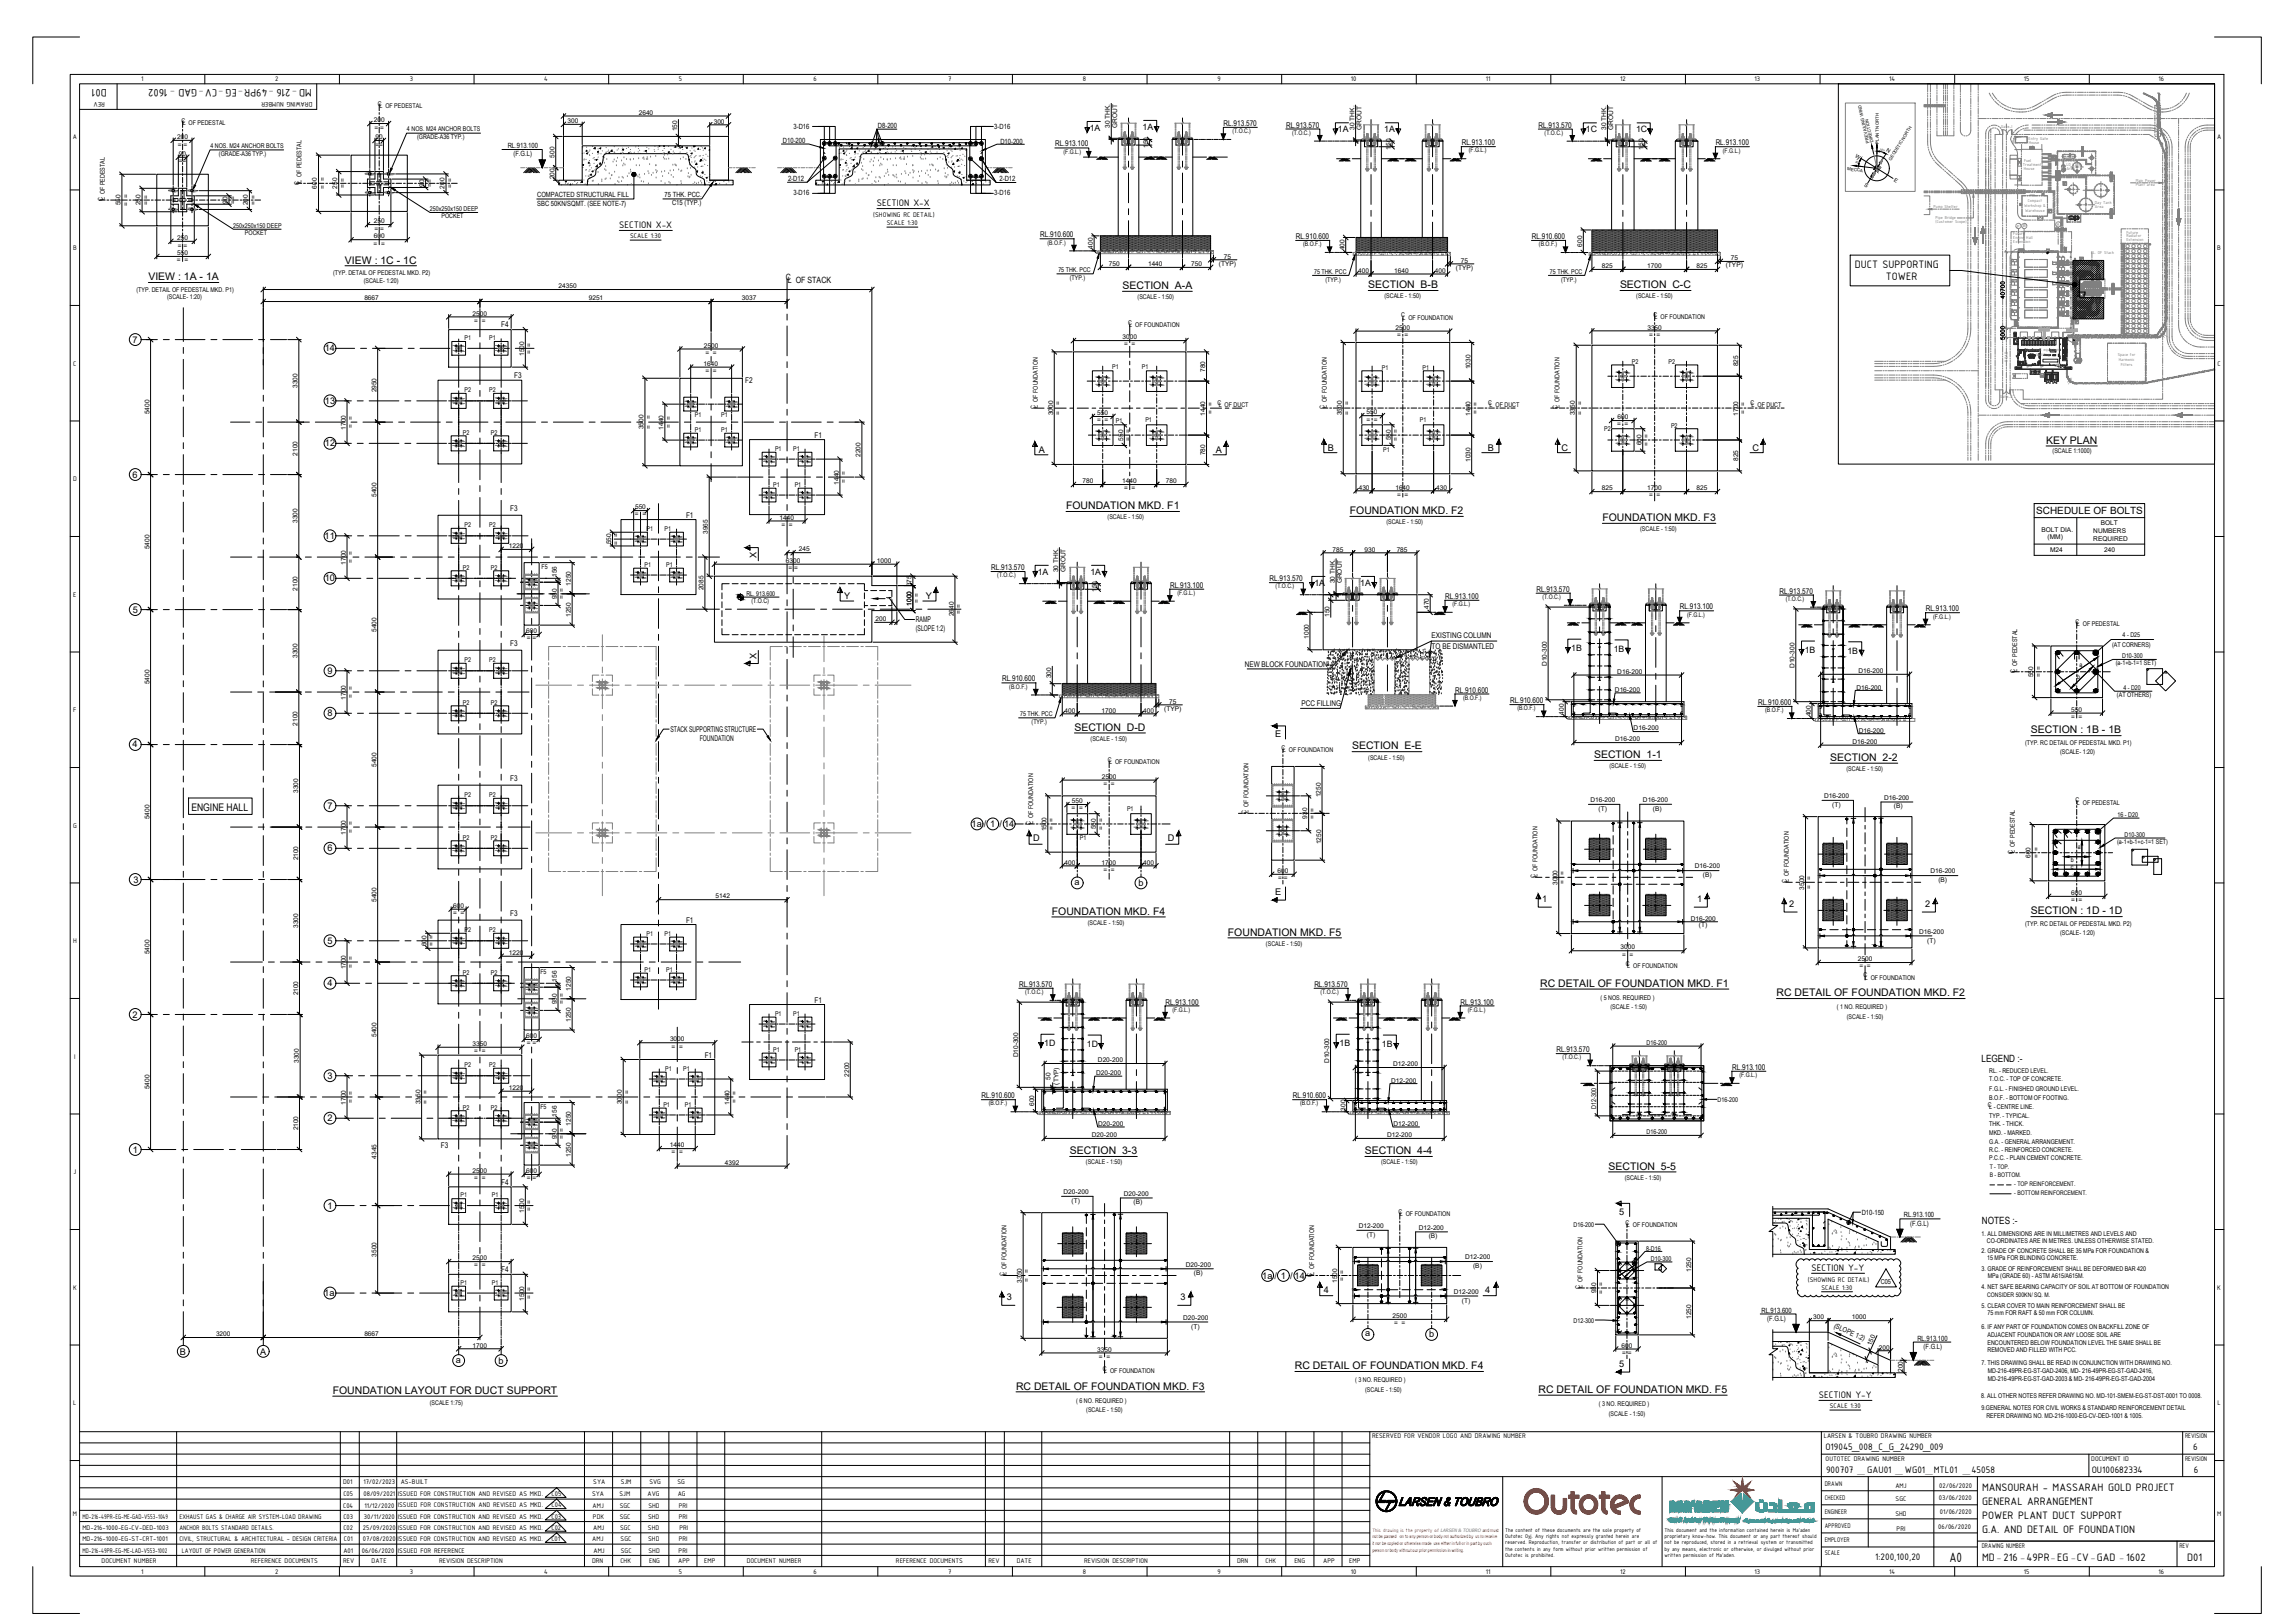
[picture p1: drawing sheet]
<svg xmlns="http://www.w3.org/2000/svg" width="1189mm" height="841mm" viewBox="0 0 1189 841" stroke-linecap="round" stroke-linejoin="round" font-family="sans-serif">
<defs><g id="words">
<text font-size="7.5" x="1010" y="809">A0</text>
<g font-size="6">
<text x="55" y="46" transform="rotate(180 55 46)">D01</text>
<text x="162" y="46" transform="rotate(180 162 46)">MD-216 -49PR-EG -CV-GAD - 1602</text>
<text x="961" y="139">DUCT SUPPORTING</text>
<text x="977" y="145">TOWER</text>
<text x="1027" y="772">MANSOURAH - MASSARAH GOLD PROJECT</text>
<text x="1027" y="780">GENERAL ARRANGEMENT</text>
<text x="1027" y="787">POWER PLANT DUCT SUPPORT</text>
<text x="1027" y="794">G.A. AND DETAIL OF FOUNDATION</text>
<text x="1027" y="809">MD-216 -49PR-EG -CV-GAD -1602</text>
<text x="1134" y="809">D01</text>
</g>
<g font-size="5.4">
<text x="179" y="137">VIEW : 1C - 1C</text>
<text x="77" y="145">VIEW : 1A - 1A</text>
<text x="582" y="150">SECTION A-A</text>
<text x="709" y="149">SECTION B-B</text>
<text x="840" y="149">SECTION C-C</text>
<text x="1060" y="230">KEY PLAN</text>
<text x="552" y="264">FOUNDATION MKD. F1</text>
<text x="700" y="266">FOUNDATION MKD. F2</text>
<text x="830" y="270">FOUNDATION MKD. F3</text>
<text x="557" y="379">SECTION D-D</text>
<text x="1053" y="380">SECTION : 1B - 1B</text>
<text x="701" y="388">SECTION E-E</text>
<text x="826" y="393">SECTION 1-1</text>
<text x="948" y="394">SECTION 2-2</text>
<text x="99" y="420">ENGINE HALL</text>
<text x="545" y="474">FOUNDATION MKD. F4</text>
<text x="1053" y="474">SECTION : 1D - 1D</text>
<text x="636" y="485">FOUNDATION MKD. F5</text>
<text x="798" y="511">RC DETAIL OF FOUNDATION MKD. F1</text>
<text x="921" y="516">RC DETAIL OF FOUNDATION MKD. F2</text>
<text x="554" y="598">SECTION 3-3</text>
<text x="707" y="598">SECTION 4-4</text>
<text x="834" y="606">SECTION 5-5</text>
<text x="671" y="710">RC DETAIL OF FOUNDATION MKD. F4</text>
<text x="172" y="722">FOUNDATION LAYOUT FOR DUCT SUPPORT</text>
<text x="527" y="720">RC DETAIL OF FOUNDATION MKD. F3</text>
<text x="797" y="722">RC DETAIL OF FOUNDATION MKD. F5</text>
</g>
<g font-size="5.3">
<text x="454" y="107">SECTION X-X</text>
<text x="321" y="118">SECTION X-X</text>
<text x="939" y="658">SECTION Y-Y</text>
<text x="943" y="724">SECTION Y-Y</text>
<text x="946" y="752">O19045_008_C_G_24290_009</text>
<text x="1137" y="751">6</text>
<text x="946" y="763">900707 _GAU01 _WG01_MTL01 _45058</text>
<text x="1084" y="763">OU100682334</text>
<text x="1137" y="763">6</text>
<text x="972" y="808">1:200,100,20</text>
</g>
<g font-size="5.2">
<text x="1055" y="266">SCHEDULE OF BOLTS</text>
<text x="1027" y="550">LEGEND :-</text>
<text x="1027" y="634">NOTES :-</text>
</g>
<g font-size="4.8">
<text x="69" y="178">7</text>
<text x="168" y="182">14</text>
<text x="168" y="209">13</text>
<text x="168" y="231">12</text>
<text x="688" y="234">B</text>
<text x="771" y="234">B</text>
<text x="538" y="235">A</text>
<text x="630" y="235">A</text>
<text x="69" y="247">6</text>
<text x="168" y="279">11</text>
<text x="392" y="289" transform="rotate(-90 392 289)">X</text>
<text x="168" y="301">10</text>
<text x="438" y="310">Y</text>
<text x="480" y="310">Y</text>
<text x="69" y="317">5</text>
<text x="392" y="342" transform="rotate(-90 392 342)">X</text>
<text x="170" y="349">9</text>
<text x="170" y="371">8</text>
<text x="661" y="382">E</text>
<text x="69" y="387">4</text>
<text x="170" y="419">7</text>
<text x="504" y="429">1a / 1 / 14</text>
<text x="535" y="436">D</text>
<text x="605" y="436">D</text>
<text x="170" y="441">6</text>
<text x="69" y="457">3</text>
<text x="661" y="464">E</text>
<text x="799" y="467">1</text>
<text x="880" y="467">1</text>
<text x="927" y="470">2</text>
<text x="998" y="470">2</text>
<text x="170" y="489">5</text>
<text x="170" y="511">4</text>
<text x="69" y="527">2</text>
<text x="170" y="559">3</text>
<text x="170" y="581">2</text>
<text x="69" y="597">1</text>
<text x="170" y="626">1</text>
<text x="839" y="629">5</text>
<text x="654" y="663">1a / 1 / 14</text>
<text x="168" y="672">1a</text>
<text x="686" y="670">4</text>
<text x="770" y="670">4</text>
<text x="522" y="674">3</text>
<text x="612" y="674">3</text>
<text x="93" y="702">B</text>
<text x="135" y="702">A</text>
<text x="236" y="706">a</text>
<text x="258" y="707">b</text>
<text x="839" y="709">5</text>
</g>
<g font-size="4.7">
<text x="809" y="234">C</text>
<text x="908" y="234">C</text>
<text x="557" y="459">a</text>
<text x="590" y="459">b</text>
<text x="708" y="693">a</text>
<text x="741" y="693">b</text>
</g>
<g font-size="4.5">
<text x="565" y="68">1A</text>
<text x="592" y="67">1A</text>
<text x="693" y="69">1A</text>
<text x="717" y="69">1A</text>
<text x="822" y="69">1C</text>
<text x="848" y="69">1C</text>
<text x="407" y="145">C</text>
<text x="408" y="147">L OF STACK</text>
<text x="538" y="298">1A</text>
<text x="565" y="298">1A</text>
<text x="681" y="304">1A</text>
<text x="705" y="304">1A</text>
<text x="814" y="337">1B</text>
<text x="836" y="338">1B</text>
<text x="935" y="338">1B</text>
<text x="957" y="339">1B</text>
<text x="541" y="542">1D</text>
<text x="563" y="543">1D</text>
<text x="694" y="542">1B</text>
<text x="716" y="543">1B</text>
</g>
<g font-size="4.1">
<text x="634" y="65">RL.913.570</text>
<text x="667" y="66">RL.913.570</text>
<text x="797" y="66">RL.913.570</text>
<text x="547" y="76">RL.913.100</text>
<text x="758" y="75">RL.913.100</text>
<text x="889" y="75">RL.913.100</text>
<text x="539" y="123">RL.910.600</text>
<text x="672" y="124">RL.910.600</text>
<text x="794" y="124">RL.910.600</text>
<text x="260" y="170">F4</text>
<text x="266" y="196">F3</text>
<text x="386" y="198">F2</text>
<text x="422" y="227">F1</text>
<text x="264" y="265">F3</text>
<text x="356" y="268">F1</text>
<text x="514" y="295">RL.913.570</text>
<text x="606" y="305">RL.913.100</text>
<text x="658" y="301">RL.913.570</text>
<text x="749" y="310">RL.913.100</text>
<text x="796" y="307">RL.913.570</text>
<text x="922" y="308">RL.913.570</text>
<text x="871" y="316">RL.913.100</text>
<text x="998" y="317">RL.913.100</text>
<text x="475" y="322">RAMP</text>
<text x="475" y="327">(SLOPE 1:2)</text>
<text x="264" y="335">F3</text>
<text x="742" y="331">EXISTING COLUMN</text>
<text x="742" y="337">TO BE DISMANTLED</text>
<text x="645" y="345">NEW BLOCK FOUNDATION</text>
<text x="519" y="353">RL.910.600</text>
<text x="754" y="359">RL.910.600</text>
<text x="675" y="366">PCC FILLING</text>
<text x="783" y="364">RL.910.600</text>
<text x="911" y="365">RL.910.600</text>
<text x="347" y="379">STACK SUPPORTING STRUCTURE</text>
<text x="363" y="384">FOUNDATION</text>
<text x="264" y="405">F3</text>
<text x="264" y="474">F3</text>
<text x="356" y="478">F1</text>
<text x="528" y="511">RL.913.570</text>
<text x="681" y="511">RL.913.570</text>
<text x="422" y="520">F1</text>
<text x="604" y="521">RL.913.100</text>
<text x="757" y="521">RL.913.100</text>
<text x="807" y="545">RL.913.570</text>
<text x="365" y="548">F1</text>
<text x="898" y="554">RL.913.100</text>
<text x="509" y="569">RL.910.600</text>
<text x="670" y="569">RL.910.600</text>
<text x="228" y="595">F3</text>
<text x="260" y="614">F4</text>
<text x="260" y="659">F4</text>
</g>
<g font-size="3.8">
<text x="73" y="42">1</text>
<text x="143" y="42">2</text>
<text x="212" y="42">3</text>
<text x="282" y="42">4</text>
<text x="352" y="42">5</text>
<text x="422" y="42">6</text>
<text x="491" y="42">7</text>
<text x="561" y="42">8</text>
<text x="631" y="42">9</text>
<text x="700" y="42">10</text>
<text x="770" y="42">11</text>
<text x="840" y="42">12</text>
<text x="909" y="42">13</text>
<text x="979" y="42">14</text>
<text x="1049" y="42">15</text>
<text x="1119" y="42">16</text>
<text x="54" y="53" transform="rotate(180 54 53)">REV</text>
<text x="162" y="53" transform="rotate(180 162 53)">DRAWING NUMBER</text>
<text x="38" y="72">A</text>
<text x="1149" y="72">A</text>
<text x="453" y="112">(SHOWING RC DETAIL)</text>
<text x="460" y="117">SCALE 1:30</text>
<text x="327" y="123">SCALE 1:30</text>
<text x="38" y="130">B</text>
<text x="1149" y="130">B</text>
<text x="38" y="189">C</text>
<text x="1149" y="189">C</text>
<text x="38" y="249">D</text>
<text x="38" y="309">E</text>
<text x="38" y="369">F</text>
<text x="38" y="429">G</text>
<text x="38" y="489">H</text>
<text x="38" y="549">I</text>
<text x="38" y="608">J</text>
<text x="937" y="664">(SHOWING RC DETAIL)</text>
<text x="38" y="668">K</text>
<text x="944" y="668">SCALE 1:30</text>
<text x="1149" y="668">K</text>
<text x="38" y="728">L</text>
<text x="948" y="730">SCALE 1:30</text>
<text x="1149" y="728">L</text>
<text x="711" y="745">RESERVED FOR VENDOR LOGO AND DRAWING NUMBER</text>
<text x="945" y="745">LARSEN &amp; TOUBRO DRAWING NUMBER</text>
<text x="1132" y="745">REVISION</text>
<text x="946" y="757">OUTOTEC DRAWING NUMBER</text>
<text x="1084" y="757">DOCUMENT ID</text>
<text x="1132" y="757">REVISION</text>
<text x="178" y="769">D01</text>
<text x="188" y="769">17/02/2023</text>
<text x="208" y="769">AS-BUILT</text>
<text x="307" y="769">SYA</text>
<text x="322" y="769">SJM</text>
<text x="337" y="769">SVG</text>
<text x="351" y="769">SG</text>
<text x="946" y="770">DRAWN</text>
<text x="982" y="771">AMJ</text>
<text x="1005" y="771">02/06/2020</text>
<text x="178" y="775">C05</text>
<text x="188" y="775">08/09/2021</text>
<text x="206" y="775">ISSUED FOR CONSTRUCTION AND REVISED AS MKD.</text>
<text x="286" y="775">C05</text>
<text x="307" y="775">SYA</text>
<text x="321" y="775">SJM</text>
<text x="336" y="775">AVG</text>
<text x="351" y="775">AG</text>
<text x="946" y="777">CHECKED</text>
<text x="982" y="778">SGC</text>
<text x="1005" y="777">03/06/2020</text>
<text x="38" y="786">M</text>
<text x="178" y="781">C04</text>
<text x="189" y="781">11/12/2020</text>
<text x="206" y="781">ISSUED FOR CONSTRUCTION AND REVISED AS MKD.</text>
<text x="286" y="781">C04</text>
<text x="307" y="781">AMJ</text>
<text x="321" y="781">SGC</text>
<text x="336" y="781">SHD</text>
<text x="352" y="781">PRI</text>
<text x="946" y="785">ENGINEER</text>
<text x="982" y="786">SHD</text>
<text x="1005" y="785">01/06/2020</text>
<text x="1149" y="786">M</text>
<text x="43" y="787">MD-216-49PR-EG-ME-GAD-V553-1049</text>
<text x="93" y="787">EXHAUST GAS &amp; CHARGE AIR SYSTEM-LOAD DRAWING</text>
<text x="178" y="787">C03</text>
<text x="189" y="787">30/11/2020</text>
<text x="206" y="787">ISSUED FOR CONSTRUCTION AND REVISED AS MKD.</text>
<text x="286" y="787">C03</text>
<text x="307" y="787">PDK</text>
<text x="321" y="787">SGC</text>
<text x="336" y="787">SHD</text>
<text x="352" y="787">PRI</text>
<text x="946" y="792">APPROVED</text>
<text x="43" y="793">MD-216-1000-EG-CV-DED-1003</text>
<text x="93" y="793">ANCHOR BOLTS STANDARD DETAILS.</text>
<text x="178" y="793">C02</text>
<text x="188" y="793">25/09/2020</text>
<text x="206" y="793">ISSUED FOR CONSTRUCTION AND REVISED AS MKD.</text>
<text x="286" y="793">C02</text>
<text x="307" y="793">AMJ</text>
<text x="321" y="793">SGC</text>
<text x="336" y="793">SHD</text>
<text x="352" y="793">PRI</text>
<text x="983" y="793">PRI</text>
<text x="1004" y="792">06/06/2020</text>
<text x="43" y="799">MD-216-1000-EG-ST-CRT-1001</text>
<text x="93" y="799">CIVIL, STRUCTURAL &amp; ARCHITECTURAL - DESIGN CRITERIA</text>
<text x="178" y="799">C01</text>
<text x="188" y="799">07/08/2020</text>
<text x="206" y="799">ISSUED FOR CONSTRUCTION AND REVISED AS MKD.</text>
<text x="286" y="799">C01</text>
<text x="307" y="799">AMJ</text>
<text x="322" y="799">SGC</text>
<text x="336" y="799">SHD</text>
<text x="352" y="799">PRI</text>
<text x="946" y="799">EMPLOYER</text>
<text x="1027" y="802">DRAWING NUMBER</text>
<text x="1129" y="802">REV</text>
<text x="43" y="805">MD-216-49PR-EG-ME-LAD-V553-1002</text>
<text x="94" y="805">LAYOUT OF POWER GENERATION</text>
<text x="178" y="805">A01</text>
<text x="187" y="805">06/06/2020</text>
<text x="206" y="805">ISSUED FOR REFERENCE</text>
<text x="308" y="805">AMJ</text>
<text x="322" y="805">SGC</text>
<text x="336" y="805">SHD</text>
<text x="352" y="805">PRI</text>
<text x="946" y="806">SCALE</text>
<text x="53" y="810">DOCUMENT NUMBER</text>
<text x="73" y="815">1</text>
<text x="130" y="810">REFERENCE DOCUMENTS</text>
<text x="143" y="815">2</text>
<text x="178" y="810">REV</text>
<text x="193" y="810">DATE</text>
<text x="212" y="815">3</text>
<text x="228" y="810">REVISION DESCRIPTION</text>
<text x="282" y="815">4</text>
<text x="307" y="810">DRN</text>
<text x="321" y="810">CHK</text>
<text x="336" y="810">ENG</text>
<text x="351" y="810">APP</text>
<text x="352" y="815">5</text>
<text x="365" y="810">EMP</text>
<text x="387" y="810">DOCUMENT NUMBER</text>
<text x="422" y="815">6</text>
<text x="464" y="810">REFERENCE DOCUMENTS</text>
<text x="491" y="815">7</text>
<text x="512" y="810">REV</text>
<text x="527" y="810">DATE</text>
<text x="561" y="815">8</text>
<text x="562" y="810">REVISION DESCRIPTION</text>
<text x="631" y="815">9</text>
<text x="641" y="810">DRN</text>
<text x="656" y="810">CHK</text>
<text x="671" y="810">ENG</text>
<text x="686" y="810">APP</text>
<text x="699" y="810">EMP</text>
<text x="700" y="815">10</text>
<text x="770" y="815">11</text>
<text x="840" y="815">12</text>
<text x="909" y="815">13</text>
<text x="979" y="815">14</text>
<text x="1049" y="815">15</text>
<text x="1119" y="815">16</text>
</g>
<g font-size="3.7">
<text x="411" y="67">3-D16</text>
<text x="455" y="66">D8-200</text>
<text x="515" y="67">3-D16</text>
<text x="263" y="77">RL.913.100</text>
<text x="406" y="74">D10-200</text>
<text x="518" y="74">D10-200</text>
<text x="266" y="81">(F.G.L)</text>
<text x="408" y="94">2-D12</text>
<text x="518" y="94">2-D12</text>
<text x="344" y="102">75 THK. PCC.</text>
<text x="411" y="101">3-D16</text>
<text x="515" y="101">3-D16</text>
<text x="278" y="102">COMPACTED STRUCTURAL FILL</text>
<text x="278" y="107">SBC 50KN/SQMT. (SEE NOTE-7)</text>
<text x="348" y="106">C15 (TYP.)</text>
<text x="965" y="629">D10-150</text>
<text x="987" y="631">RL.913.100</text>
<text x="990" y="635">(F.G.L)</text>
<text x="913" y="680">RL.913.600</text>
<text x="916" y="684">(F.G.L)</text>
<text x="950" y="688" transform="rotate(24 950 688)">(SLOPE 1:2)</text>
<text x="994" y="695">RL.913.100</text>
<text x="997" y="699">(F.G.L)</text>
</g>
<text font-size="3.6" x="975" y="665">C05</text>
<g font-size="3.4">
<text x="196" y="55">C</text>
<text x="197" y="56">L OF PEDESTAL</text>
<text x="331" y="59">2640</text>
<text x="94" y="64">C</text>
<text x="95" y="65">L OF PEDESTAL</text>
<text x="194" y="63">200</text>
<text x="294" y="64">300</text>
<text x="370" y="64">300</text>
<text x="92" y="72">200</text>
<text x="194" y="67">= =</text>
<text x="195" y="72">90</text>
<text x="211" y="68">4 NOS. M24 ANCHOR BOLTS</text>
<text x="351" y="68" transform="rotate(-90 351 68)">150</text>
<text x="575" y="66" transform="rotate(-90 575 66)">30 THK.</text>
<text x="579" y="66" transform="rotate(-90 579 66)">GROUT</text>
<text x="702" y="67" transform="rotate(-90 702 67)">30 THK.</text>
<text x="706" y="67" transform="rotate(-90 706 67)">GROUT</text>
<text x="832" y="67" transform="rotate(-90 832 67)">30 THK.</text>
<text x="836" y="67" transform="rotate(-90 836 67)">GROUT</text>
<text x="92" y="76">= =</text>
<text x="109" y="77">4 NOS. M24 ANCHOR BOLTS</text>
<text x="195" y="76">==</text>
<text x="216" y="72">(GRADE-A36 TYP.)</text>
<text x="595" y="77" transform="rotate(-90 595 77)">150</text>
<text x="721" y="78" transform="rotate(-90 721 78)">150</text>
<text x="852" y="78" transform="rotate(-90 852 78)">150</text>
<text x="93" y="81">90</text>
<text x="113" y="81">(GRADE-A36 TYP.)</text>
<text x="287" y="82" transform="rotate(-90 287 82)">500</text>
<text x="93" y="85">==</text>
<text x="155" y="96" transform="rotate(-90 155 96)">C</text>
<text x="156" y="95" transform="rotate(-90 156 95)">L OF PEDESTAL</text>
<text x="287" y="93" transform="rotate(-90 287 93)">200</text>
<text x="164" y="98" transform="rotate(-90 164 98)">600</text>
<text x="168" y="98" transform="rotate(-90 168 98)">= =</text>
<text x="175" y="98" transform="rotate(-90 175 98)">250</text>
<text x="179" y="97" transform="rotate(-90 179 97)">= =</text>
<text x="220" y="97" transform="rotate(-90 220 97)">90</text>
<text x="224" y="97" transform="rotate(-90 224 97)">==</text>
<text x="230" y="98" transform="rotate(-90 230 98)">200</text>
<text x="234" y="97" transform="rotate(-90 234 97)">= =</text>
<text x="53" y="104" transform="rotate(-90 53 104)">C</text>
<text x="54" y="104" transform="rotate(-90 54 104)">L OF PEDESTAL</text>
<text x="62" y="106" transform="rotate(-90 62 106)">550</text>
<text x="66" y="107" transform="rotate(-90 66 107)">= =</text>
<text x="73" y="106" transform="rotate(-90 73 106)">250</text>
<text x="77" y="106" transform="rotate(-90 77 106)">= =</text>
<text x="118" y="106" transform="rotate(-90 118 106)">90</text>
<text x="122" y="106" transform="rotate(-90 122 106)">==</text>
<text x="128" y="106" transform="rotate(-90 128 106)">200</text>
<text x="132" y="106" transform="rotate(-90 132 106)">= =</text>
<text x="223" y="109">250x250x150 DEEP</text>
<text x="229" y="113">POCKET</text>
<text x="121" y="118">250x250x150 DEEP</text>
<text x="194" y="116">250</text>
<text x="194" y="120">= =</text>
<text x="92" y="124">250</text>
<text x="127" y="122">POCKET</text>
<text x="194" y="124">600</text>
<text x="92" y="128">= =</text>
<text x="194" y="127">= =</text>
<text x="566" y="129" transform="rotate(-90 566 129)">400</text>
<text x="697" y="130" transform="rotate(-90 697 130)">400</text>
<text x="820" y="128" transform="rotate(-90 820 128)">600</text>
<text x="92" y="136">= =</text>
<text x="92" y="132">550</text>
<text x="575" y="138">750</text>
<text x="595" y="138">1440</text>
<text x="617" y="138">750</text>
<text x="632" y="138">(TYP)</text>
<text x="634" y="134">75</text>
<text x="757" y="136">75</text>
<text x="897" y="135">75</text>
<text x="173" y="142">(TYP. DETAIL OF PEDESTAL MKD. P2)</text>
<text x="548" y="141">75 THK. PCC</text>
<text x="681" y="142">75 THK. PCC</text>
<text x="704" y="141">400</text>
<text x="723" y="141">1640</text>
<text x="744" y="141">400</text>
<text x="754" y="140">(TYP)</text>
<text x="803" y="142">75 THK. PCC</text>
<text x="830" y="139">825</text>
<text x="854" y="139">1700</text>
<text x="879" y="139">825</text>
<text x="894" y="139">(TYP)</text>
<text x="188" y="147">(SCALE- 1:20)</text>
<text x="289" y="149">24350</text>
<text x="554" y="145">(TYP.)</text>
<text x="687" y="146">(TYP.)</text>
<text x="809" y="146">(TYP.)</text>
<text x="71" y="151">(TYP. DETAIL OF PEDESTAL MKD. P1)</text>
<text x="87" y="155">(SCALE- 1:20)</text>
<text x="189" y="156">8667</text>
<text x="305" y="156">9251</text>
<text x="384" y="156">3037</text>
<text x="590" y="155">(SCALE - 1:50)</text>
<text x="717" y="155">(SCALE - 1:50)</text>
<text x="848" y="155">(SCALE - 1:50)</text>
<text x="245" y="164">2500</text>
<text x="246" y="167">= =</text>
<text x="726" y="164">C</text>
<text x="727" y="166">L OF FOUNDATION</text>
<text x="857" y="164">C</text>
<text x="858" y="165">L OF FOUNDATION</text>
<text x="585" y="168">C</text>
<text x="585" y="169">L OF FOUNDATION</text>
<text x="723" y="171">2500</text>
<text x="854" y="171">3350</text>
<text x="241" y="176">P1</text>
<text x="254" y="176">P1</text>
<text x="582" y="176">3000</text>
<text x="583" y="180">= =</text>
<text x="724" y="175">= =</text>
<text x="855" y="174">= =</text>
<text x="272" y="184" transform="rotate(-90 272 184)">1500</text>
<text x="275" y="183" transform="rotate(-90 275 183)">= =</text>
<text x="365" y="180">2500</text>
<text x="366" y="184">= =</text>
<text x="365" y="190">1640</text>
<text x="576" y="191">P1</text>
<text x="592" y="191">P1</text>
<text x="716" y="192">P1</text>
<text x="737" y="192">P1</text>
<text x="762" y="191" transform="rotate(-90 762 191)">1030</text>
<text x="846" y="188">P2</text>
<text x="865" y="188">P2</text>
<text x="901" y="190" transform="rotate(-90 901 190)">825</text>
<text x="366" y="193">= =</text>
<text x="625" y="193" transform="rotate(-90 625 193)">780</text>
<text x="154" y="201" transform="rotate(-90 154 201)">3300</text>
<text x="195" y="203" transform="rotate(-90 195 203)">2950</text>
<text x="241" y="203">P2</text>
<text x="254" y="203">P2</text>
<text x="631" y="210">C</text>
<text x="771" y="210">C</text>
<text x="907" y="210">C</text>
<text x="77" y="215" transform="rotate(-90 77 215)">5400</text>
<text x="537" y="212" transform="rotate(-90 537 212)">C</text>
<text x="538" y="211" transform="rotate(-90 538 211)">L OF FOUNDATION</text>
<text x="546" y="215" transform="rotate(-90 546 215)">3000</text>
<text x="549" y="215" transform="rotate(-90 549 215)">=</text>
<text x="549" y="210" transform="rotate(-90 549 210)">=</text>
<text x="569" y="215">550</text>
<text x="625" y="215" transform="rotate(-90 625 215)">1440</text>
<text x="628" y="214" transform="rotate(-90 628 214)">= =</text>
<text x="632" y="211">L OF DUCT</text>
<text x="686" y="212" transform="rotate(-90 686 212)">C</text>
<text x="688" y="211" transform="rotate(-90 688 211)">L OF FOUNDATION</text>
<text x="695" y="215" transform="rotate(-90 695 215)">3500</text>
<text x="699" y="215" transform="rotate(-90 699 215)">=</text>
<text x="699" y="210" transform="rotate(-90 699 210)">=</text>
<text x="708" y="215">550</text>
<text x="762" y="215" transform="rotate(-90 762 215)">1440</text>
<text x="766" y="214" transform="rotate(-90 766 214)">= =</text>
<text x="772" y="211">L OF DUCT</text>
<text x="807" y="212" transform="rotate(-90 807 212)">C</text>
<text x="808" y="211" transform="rotate(-90 808 211)">L OF FOUNDATION</text>
<text x="816" y="215" transform="rotate(-90 816 215)">3350</text>
<text x="820" y="215" transform="rotate(-90 820 215)">=</text>
<text x="820" y="210" transform="rotate(-90 820 210)">=</text>
<text x="901" y="215" transform="rotate(-90 901 215)">1700</text>
<text x="904" y="214" transform="rotate(-90 904 214)">= =</text>
<text x="908" y="211">L OF DUCT</text>
<text x="183" y="222" transform="rotate(-90 183 222)">= =</text>
<text x="337" y="217" transform="rotate(-90 337 217)">=</text>
<text x="348" y="222" transform="rotate(-90 348 222)">= =</text>
<text x="360" y="216">P1</text>
<text x="374" y="216">P1</text>
<text x="569" y="219">= =</text>
<text x="578" y="219">P1</text>
<text x="594" y="219">P1</text>
<text x="708" y="218">= =</text>
<text x="736" y="219">P1</text>
<text x="838" y="221">= =</text>
<text x="838" y="217">600</text>
<text x="866" y="222">P2</text>
<text x="179" y="223" transform="rotate(-90 179 223)">1700</text>
<text x="240" y="226">P2</text>
<text x="254" y="226">P2</text>
<text x="334" y="222" transform="rotate(-90 334 222)">3500</text>
<text x="337" y="222" transform="rotate(-90 337 222)">=</text>
<text x="344" y="223" transform="rotate(-90 344 223)">1440</text>
<text x="360" y="224">P1</text>
<text x="374" y="224">P1</text>
<text x="831" y="224">P2</text>
<text x="402" y="234">P1</text>
<text x="411" y="234">P1</text>
<text x="582" y="228" transform="rotate(-90 582 228)">550</text>
<text x="586" y="228" transform="rotate(-90 586 228)">= =</text>
<text x="717" y="234">P1</text>
<text x="721" y="228" transform="rotate(-90 721 228)">550</text>
<text x="724" y="228" transform="rotate(-90 724 228)">= =</text>
<text x="851" y="231" transform="rotate(-90 851 231)">600</text>
<text x="854" y="231" transform="rotate(-90 854 231)">= =</text>
<text x="154" y="236" transform="rotate(-90 154 236)">2100</text>
<text x="446" y="237" transform="rotate(-90 446 237)">2200</text>
<text x="625" y="236" transform="rotate(-90 625 236)">780</text>
<text x="762" y="239" transform="rotate(-90 762 239)">1030</text>
<text x="901" y="239" transform="rotate(-90 901 239)">825</text>
<text x="1064" y="235">(SCALE 1:1000)</text>
<text x="435" y="251" transform="rotate(-90 435 251)">1440</text>
<text x="438" y="250" transform="rotate(-90 438 250)">= =</text>
<text x="561" y="250">780</text>
<text x="582" y="250">1440</text>
<text x="604" y="250">780</text>
<text x="195" y="257" transform="rotate(-90 195 257)">5400</text>
<text x="401" y="252">P1</text>
<text x="412" y="252">P1</text>
<text x="583" y="254">= =</text>
<text x="704" y="254">430</text>
<text x="723" y="254">1640</text>
<text x="724" y="257">= =</text>
<text x="744" y="254">430</text>
<text x="830" y="254">825</text>
<text x="854" y="254">1700</text>
<text x="855" y="258">= =</text>
<text x="879" y="254">825</text>
<text x="329" y="264">550</text>
<text x="329" y="268">= =</text>
<text x="404" y="269">1440</text>
<text x="574" y="269">(SCALE - 1:50)</text>
<text x="154" y="271" transform="rotate(-90 154 271)">3300</text>
<text x="241" y="273">P2</text>
<text x="254" y="273">P2</text>
<text x="335" y="275">P1</text>
<text x="344" y="275">P1</text>
<text x="405" y="273">= =</text>
<text x="718" y="272">(SCALE - 1:50)</text>
<text x="850" y="275">(SCALE - 1:50)</text>
<text x="1058" y="275">BOLT DIA.</text>
<text x="1089" y="272">BOLT</text>
<text x="367" y="277" transform="rotate(-90 367 277)">3965</text>
<text x="1061" y="279">(MM)</text>
<text x="1085" y="276">NUMBERS</text>
<text x="1085" y="280">REQUIRED</text>
<text x="77" y="285" transform="rotate(-90 77 285)">5400</text>
<text x="264" y="284">1220</text>
<text x="317" y="282" transform="rotate(-90 317 282)">550</text>
<text x="320" y="282" transform="rotate(-90 320 282)">= =</text>
<text x="414" y="286">245</text>
<text x="691" y="286">785</text>
<text x="707" y="286">930</text>
<text x="724" y="286">785</text>
<text x="1062" y="286">M24</text>
<text x="1090" y="286">240</text>
<text x="179" y="293" transform="rotate(-90 179 293)">1700</text>
<text x="183" y="292" transform="rotate(-90 183 292)">= =</text>
<text x="334" y="294">P1</text>
<text x="345" y="294">P1</text>
<text x="407" y="292">6300</text>
<text x="454" y="292">1000</text>
<text x="240" y="295">P2</text>
<text x="254" y="295">P2</text>
<text x="281" y="295">F5</text>
<text x="289" y="299" transform="rotate(-90 289 299)">156</text>
<text x="409" y="295">= =</text>
<text x="548" y="297" transform="rotate(-90 548 297)">30 THK.</text>
<text x="552" y="297" transform="rotate(-90 552 297)">GROUT</text>
<text x="296" y="303" transform="rotate(-90 296 303)">1250</text>
<text x="365" y="306" transform="rotate(-90 365 306)">2085</text>
<text x="472" y="304" transform="rotate(-90 472 304)">375</text>
<text x="692" y="302" transform="rotate(-90 692 302)">30 THK.</text>
<text x="695" y="302" transform="rotate(-90 695 302)">GROUT</text>
<text x="154" y="306" transform="rotate(-90 154 306)">2100</text>
<text x="289" y="311" transform="rotate(-90 289 311)">930</text>
<text x="292" y="311" transform="rotate(-90 292 311)">= =</text>
<text x="387" y="309">RL. 913.600</text>
<text x="569" y="307" transform="rotate(-90 569 307)">150</text>
<text x="389" y="313">(T.O.C)</text>
<text x="472" y="314" transform="rotate(-90 472 314)">1000</text>
<text x="476" y="312" transform="rotate(-90 476 312)">= =</text>
<text x="741" y="316" transform="rotate(-90 741 316)">470</text>
<text x="296" y="320" transform="rotate(-90 296 320)">1250</text>
<text x="454" y="322">200</text>
<text x="494" y="319" transform="rotate(-90 494 319)">2640</text>
<text x="498" y="318" transform="rotate(-90 498 318)">= =</text>
<text x="689" y="320" transform="rotate(-90 689 320)">150</text>
<text x="1076" y="323">C</text>
<text x="195" y="327" transform="rotate(-90 195 327)">5400</text>
<text x="273" y="328">600</text>
<text x="1076" y="324">L OF PEDESTAL</text>
<text x="273" y="332">= =</text>
<text x="678" y="331" transform="rotate(-90 678 331)">1000</text>
<text x="1095" y="335">(AT CORNERS)</text>
<text x="1100" y="330">4 - D25</text>
<text x="154" y="341" transform="rotate(-90 154 341)">3300</text>
<text x="1100" y="341">D10-300</text>
<text x="241" y="343">P2</text>
<text x="254" y="343">P2</text>
<text x="802" y="345" transform="rotate(-90 802 345)">D10-300</text>
<text x="930" y="346" transform="rotate(-90 930 346)">D10-300</text>
<text x="1078" y="346">a</text>
<text x="1097" y="345">(a-1+b-1=1 SET)</text>
<text x="545" y="351" transform="rotate(-90 545 351)">300</text>
<text x="838" y="349">D16-200</text>
<text x="963" y="349">D16-200</text>
<text x="1044" y="349" transform="rotate(-90 1044 349)">C</text>
<text x="1045" y="348" transform="rotate(-90 1045 348)">L OF PEDESTAL</text>
<text x="1054" y="351" transform="rotate(-90 1054 351)">550</text>
<text x="1058" y="351" transform="rotate(-90 1058 351)">= =</text>
<text x="1077" y="352">b</text>
<text x="77" y="355" transform="rotate(-90 77 355)">5400</text>
<text x="837" y="359">D16-200</text>
<text x="962" y="357">D16-200</text>
<text x="1100" y="357">4 - D20</text>
<text x="179" y="363" transform="rotate(-90 179 363)">1700</text>
<text x="183" y="362" transform="rotate(-90 183 362)">= =</text>
<text x="240" y="365">P2</text>
<text x="254" y="365">P2</text>
<text x="606" y="365">75</text>
<text x="1097" y="361">(AT OTHERS)</text>
<text x="529" y="371">75 THK. PCC</text>
<text x="552" y="369">400</text>
<text x="571" y="369">1700</text>
<text x="592" y="369">400</text>
<text x="603" y="368">(TYP)</text>
<text x="810" y="370" transform="rotate(-90 810 370)">400</text>
<text x="938" y="371" transform="rotate(-90 938 371)">400</text>
<text x="1073" y="369">550</text>
<text x="154" y="376" transform="rotate(-90 154 376)">2100</text>
<text x="535" y="375">(TYP.)</text>
<text x="1073" y="373">= =</text>
<text x="565" y="384">(SCALE - 1:50)</text>
<text x="847" y="378">D16-200</text>
<text x="963" y="380">D16-200</text>
<text x="664" y="389">C</text>
<text x="665" y="390">L OF FOUNDATION</text>
<text x="837" y="384">D16-200</text>
<text x="960" y="385">D16-200</text>
<text x="1049" y="386">(TYP. RC DETAIL OF PEDESTAL MKD. P1)</text>
<text x="574" y="395">C</text>
<text x="709" y="394">(SCALE - 1:50)</text>
<text x="1068" y="391">(SCALE- 1:20)</text>
<text x="195" y="397" transform="rotate(-90 195 397)">5400</text>
<text x="575" y="396">L OF FOUNDATION</text>
<text x="834" y="398">(SCALE - 1:50)</text>
<text x="957" y="400">(SCALE - 1:50)</text>
<text x="571" y="404">2500</text>
<text x="572" y="407">= =</text>
<text x="155" y="411" transform="rotate(-90 155 411)">3300</text>
<text x="241" y="413">P2</text>
<text x="254" y="413">P2</text>
<text x="684" y="413" transform="rotate(-90 684 413)">1250</text>
<text x="945" y="414">D16-200</text>
<text x="555" y="420">= =</text>
<text x="555" y="416">550</text>
<text x="824" y="416">D16-200</text>
<text x="851" y="416">D16-200</text>
<text x="950" y="418">(T)</text>
<text x="976" y="414">D16-200</text>
<text x="982" y="419">(B)</text>
<text x="1076" y="416">C</text>
<text x="1076" y="417">L OF PEDESTAL</text>
<text x="77" y="425" transform="rotate(-90 77 425)">5400</text>
<text x="584" y="420">P1</text>
<text x="646" y="422" transform="rotate(-90 646 422)">C</text>
<text x="647" y="421" transform="rotate(-90 647 421)">L OF FOUNDATION</text>
<text x="678" y="424" transform="rotate(-90 678 424)">930</text>
<text x="681" y="424" transform="rotate(-90 681 424)">= =</text>
<text x="828" y="420">(T)</text>
<text x="857" y="420">(B)</text>
<text x="1097" y="424">16 - D20</text>
<text x="183" y="432" transform="rotate(-90 183 432)">= =</text>
<text x="534" y="428" transform="rotate(-90 534 428)">C</text>
<text x="535" y="427" transform="rotate(-90 535 427)">L OF FOUNDATION</text>
<text x="542" y="431" transform="rotate(-90 542 431)">1500</text>
<text x="546" y="430" transform="rotate(-90 546 430)">= =</text>
<text x="568" y="430" transform="rotate(-90 568 430)">550</text>
<text x="572" y="430" transform="rotate(-90 572 430)">= =</text>
<text x="179" y="432" transform="rotate(-90 179 432)">1700</text>
<text x="240" y="435">P2</text>
<text x="254" y="435">P2</text>
<text x="560" y="435">P1</text>
<text x="685" y="437" transform="rotate(-90 685 437)">1250</text>
<text x="1097" y="437">(a-1+b-1+c-1=1 SET)</text>
<text x="1101" y="434">D10-300</text>
<text x="1043" y="443" transform="rotate(-90 1043 443)">C</text>
<text x="1044" y="442" transform="rotate(-90 1044 442)">L OF PEDESTAL</text>
<text x="1077" y="440">a</text>
<text x="155" y="446" transform="rotate(-90 155 446)">2100</text>
<text x="552" y="448">400</text>
<text x="571" y="448">1700</text>
<text x="592" y="448">400</text>
<text x="1052" y="445" transform="rotate(-90 1052 445)">600</text>
<text x="1056" y="445" transform="rotate(-90 1056 445)">= =</text>
<text x="1073" y="447">b</text>
<text x="572" y="452">= =</text>
<text x="662" y="452">600</text>
<text x="796" y="455" transform="rotate(-90 796 455)">C</text>
<text x="797" y="454" transform="rotate(-90 797 454)">L OF FOUNDATION</text>
<text x="811" y="453" transform="rotate(-90 811 453)">=</text>
<text x="878" y="450">D16-200</text>
<text x="882" y="455">(B)</text>
<text x="939" y="456" transform="rotate(-90 939 456)">=</text>
<text x="1000" y="453">D16-200</text>
<text x="1073" y="450">c</text>
<text x="662" y="456">= =</text>
<text x="807" y="458" transform="rotate(-90 807 458)">3000</text>
<text x="811" y="458" transform="rotate(-90 811 458)">=</text>
<text x="926" y="458" transform="rotate(-90 926 458)">C</text>
<text x="927" y="457" transform="rotate(-90 927 457)">L OF FOUNDATION</text>
<text x="935" y="461" transform="rotate(-90 935 461)">3500</text>
<text x="939" y="461" transform="rotate(-90 939 461)">=</text>
<text x="1005" y="457">(B)</text>
<text x="195" y="467" transform="rotate(-90 195 467)">5400</text>
<text x="371" y="466">5142</text>
<text x="1073" y="468">= =</text>
<text x="1073" y="464">600</text>
<text x="235" y="470">600</text>
<text x="235" y="474">= =</text>
<text x="564" y="479">(SCALE - 1:50)</text>
<text x="876" y="477">D16-200</text>
<text x="155" y="481" transform="rotate(-90 155 481)">3300</text>
<text x="241" y="483">P2</text>
<text x="254" y="483">P2</text>
<text x="335" y="485">P1</text>
<text x="344" y="485">P1</text>
<text x="880" y="481">(T)</text>
<text x="995" y="484">D16-200</text>
<text x="1049" y="480">(TYP. RC DETAIL OF PEDESTAL MKD. P2)</text>
<text x="1068" y="485">(SCALE- 1:20)</text>
<text x="221" y="490" transform="rotate(-90 221 490)">600</text>
<text x="225" y="490" transform="rotate(-90 225 490)">= =</text>
<text x="656" y="490">(SCALE - 1:50)</text>
<text x="840" y="492">3000</text>
<text x="999" y="488">(T)</text>
<text x="77" y="494" transform="rotate(-90 77 494)">5400</text>
<text x="264" y="495">1220</text>
<text x="841" y="496">= =</text>
<text x="179" y="502" transform="rotate(-90 179 502)">1700</text>
<text x="183" y="501" transform="rotate(-90 183 501)">= =</text>
<text x="334" y="504">P1</text>
<text x="345" y="504">P1</text>
<text x="843" y="500">C</text>
<text x="843" y="501">L OF FOUNDATION</text>
<text x="963" y="498">2500</text>
<text x="964" y="502">= =</text>
<text x="240" y="505">P2</text>
<text x="254" y="505">P2</text>
<text x="280" y="505">F5</text>
<text x="289" y="509" transform="rotate(-90 289 509)">156</text>
<text x="966" y="507">C</text>
<text x="966" y="508">L OF FOUNDATION</text>
<text x="155" y="516" transform="rotate(-90 155 516)">2100</text>
<text x="296" y="513" transform="rotate(-90 296 513)">1250</text>
<text x="289" y="520" transform="rotate(-90 289 520)">930</text>
<text x="292" y="520" transform="rotate(-90 292 520)">= =</text>
<text x="829" y="518">( 5 NOS. REQUIRED )</text>
<text x="402" y="526">P1</text>
<text x="411" y="526">P1</text>
<text x="835" y="523">(SCALE - 1:50)</text>
<text x="952" y="523">( 1 NO. REQUIRED )</text>
<text x="957" y="528">(SCALE - 1:50)</text>
<text x="296" y="530" transform="rotate(-90 296 530)">1250</text>
<text x="195" y="537" transform="rotate(-90 195 537)">5400</text>
<text x="273" y="538">600</text>
<text x="347" y="540">3000</text>
<text x="245" y="542">3350</text>
<text x="246" y="546">= =</text>
<text x="273" y="542">= =</text>
<text x="348" y="543">= =</text>
<text x="401" y="545">P1</text>
<text x="412" y="545">P1</text>
<text x="853" y="541">D16-200</text>
<text x="155" y="551" transform="rotate(-90 155 551)">3300</text>
<text x="528" y="548" transform="rotate(-90 528 548)">D10-300</text>
<text x="569" y="550">D20-200</text>
<text x="689" y="551" transform="rotate(-90 689 551)">D10-300</text>
<text x="241" y="553">P2</text>
<text x="254" y="553">P2</text>
<text x="345" y="555">P1</text>
<text x="354" y="555">P1</text>
<text x="440" y="558" transform="rotate(-90 440 558)">2200</text>
<text x="568" y="557">D20-200</text>
<text x="722" y="553">D12-200</text>
<text x="1031" y="556">RL. - REDUCED LEVEL.</text>
<text x="544" y="559" transform="rotate(-90 544 559)">50</text>
<text x="548" y="562" transform="rotate(-90 548 562)">(TYP)</text>
<text x="721" y="561">D12-200</text>
<text x="1031" y="560">T.O.C. - TOP OF CONCRETE.</text>
<text x="77" y="564" transform="rotate(-90 77 564)">5400</text>
<text x="222" y="567" transform="rotate(-90 222 567)">=</text>
<text x="264" y="565">1220</text>
<text x="326" y="567" transform="rotate(-90 326 567)">=</text>
<text x="1031" y="570">B.O.F. - BOTTOM OF FOOTING.</text>
<text x="1031" y="565">F.G.L. - FINISHED GROUND LEVEL.</text>
<text x="179" y="572" transform="rotate(-90 179 572)">1700</text>
<text x="183" y="571" transform="rotate(-90 183 571)">= =</text>
<text x="218" y="572" transform="rotate(-90 218 572)">3350</text>
<text x="222" y="572" transform="rotate(-90 222 572)">=</text>
<text x="240" y="575">P2</text>
<text x="254" y="575">P2</text>
<text x="280" y="575">F5</text>
<text x="322" y="572" transform="rotate(-90 322 572)">3000</text>
<text x="326" y="572" transform="rotate(-90 326 572)">=</text>
<text x="344" y="574">P1</text>
<text x="355" y="574">P1</text>
<text x="378" y="572" transform="rotate(-90 378 572)">1440</text>
<text x="382" y="571" transform="rotate(-90 382 571)">= =</text>
<text x="536" y="573" transform="rotate(-90 536 573)">600</text>
<text x="697" y="576" transform="rotate(-90 697 576)">300</text>
<text x="827" y="575" transform="rotate(-90 827 575)">D12-300</text>
<text x="890" y="571">D16-200</text>
<text x="1030" y="573">C</text>
<text x="1031" y="575">L - CENTRE LINE.</text>
<text x="289" y="579" transform="rotate(-90 289 579)">156</text>
<text x="1031" y="579">TYP. - TYPICAL.</text>
<text x="155" y="586" transform="rotate(-90 155 586)">2100</text>
<text x="296" y="583" transform="rotate(-90 296 583)">1250</text>
<text x="569" y="583">D20-200</text>
<text x="722" y="583">D12-200</text>
<text x="853" y="588">D16-200</text>
<text x="1031" y="584">THK. - THICK.</text>
<text x="289" y="590" transform="rotate(-90 289 590)">930</text>
<text x="292" y="590" transform="rotate(-90 292 590)">= =</text>
<text x="566" y="589">D20-200</text>
<text x="719" y="589">D12-200</text>
<text x="1031" y="588">MKD. - MARKED.</text>
<text x="1031" y="593">G.A. - GENERAL ARRANGEMENT.</text>
<text x="296" y="599" transform="rotate(-90 296 599)">1250</text>
<text x="347" y="595">1440</text>
<text x="348" y="598">= =</text>
<text x="1031" y="597">R.C. - REINFORCED CONCRETE.</text>
<text x="195" y="600" transform="rotate(-90 195 600)">4345</text>
<text x="376" y="604">4392</text>
<text x="563" y="603">(SCALE - 1:50)</text>
<text x="716" y="603">(SCALE - 1:50)</text>
<text x="1031" y="601">P.C.C. - PLAIN CEMENT CONCRETE.</text>
<text x="245" y="608">2500</text>
<text x="246" y="611">= =</text>
<text x="273" y="608">600</text>
<text x="273" y="612">= =</text>
<text x="842" y="611">(SCALE - 1:50)</text>
<text x="239" y="620">P1</text>
<text x="255" y="620">P1</text>
<text x="551" y="619">D20-200</text>
<text x="555" y="623">(T)</text>
<text x="582" y="620">D20-200</text>
<text x="272" y="629" transform="rotate(-90 272 629)">1500</text>
<text x="275" y="628" transform="rotate(-90 275 628)">= =</text>
<text x="587" y="624">(B)</text>
<text x="725" y="629">C</text>
<text x="725" y="630">L OF FOUNDATION</text>
<text x="815" y="636">D16-200</text>
<text x="842" y="635">C</text>
<text x="843" y="636">L OF FOUNDATION</text>
<text x="704" y="636">D12-200</text>
<text x="708" y="641">(T)</text>
<text x="735" y="637">D12-200</text>
<text x="740" y="642">(B)</text>
<text x="1027" y="641">1. ALL DIMENSIONS ARE IN MILLIMETRES AND LEVELS AND</text>
<text x="1030" y="644">CO-ORDINATES ARE IN METRES. UNLESS OTHERWISE STATED.</text>
<text x="195" y="651" transform="rotate(-90 195 651)">3500</text>
<text x="245" y="653">2500</text>
<text x="759" y="653">D12-200</text>
<text x="853" y="648">8-D16</text>
<text x="856" y="653">D10-300</text>
<text x="1027" y="649">2. GRADE OF CONCRETE SHALL BE 35 MPa FOR FOUNDATION &amp;</text>
<text x="1030" y="653">15 MPa FOR BLINDING CONCRETE.</text>
<text x="246" y="657">= =</text>
<text x="533" y="660" transform="rotate(-90 533 660)">=</text>
<text x="615" y="656">D20-200</text>
<text x="763" y="657">(B)</text>
<text x="876" y="659" transform="rotate(-90 876 659)">1250</text>
<text x="1027" y="658">3. GRADE OF REINFORCEMENT SHALL BE DEFORMED BAR 420</text>
<text x="239" y="666">P1</text>
<text x="255" y="666">P1</text>
<text x="521" y="661" transform="rotate(-90 521 661)">C</text>
<text x="522" y="661" transform="rotate(-90 522 661)">L OF FOUNDATION</text>
<text x="530" y="665" transform="rotate(-90 530 665)">3350</text>
<text x="533" y="664" transform="rotate(-90 533 664)">=</text>
<text x="619" y="661">(B)</text>
<text x="680" y="662" transform="rotate(-90 680 662)">C</text>
<text x="681" y="661" transform="rotate(-90 681 661)">L OF FOUNDATION</text>
<text x="693" y="665" transform="rotate(-90 693 665)">1500</text>
<text x="697" y="664" transform="rotate(-90 697 664)">= =</text>
<text x="1030" y="662">MPa (GRADE 60) - ASTM A615/A615M.</text>
<text x="753" y="670">D12-200</text>
<text x="819" y="668" transform="rotate(-90 819 668)">C</text>
<text x="820" y="667" transform="rotate(-90 820 667)">L OF FOUNDATION</text>
<text x="827" y="670" transform="rotate(-90 827 670)">930</text>
<text x="831" y="670" transform="rotate(-90 831 670)">= =</text>
<text x="1027" y="668">4. NET SAFE BEARING CAPACITY OF SOIL AT BOTTOM OF FOUNDATION</text>
<text x="272" y="674" transform="rotate(-90 272 674)">1500</text>
<text x="275" y="673" transform="rotate(-90 275 673)">= =</text>
<text x="758" y="675">(T)</text>
<text x="1027" y="678">5. CLEAR COVER TO MAIN REINFORCEMENT SHALL BE</text>
<text x="613" y="684">D20-200</text>
<text x="722" y="683">2500</text>
<text x="876" y="683" transform="rotate(-90 876 683)">1250</text>
<text x="940" y="684">300</text>
<text x="960" y="684">1000</text>
<text x="1030" y="682">75 mm FOR RAFT &amp; 50 mm FOR COLUMN.</text>
<text x="617" y="689">(T)</text>
<text x="723" y="687">= =</text>
<text x="815" y="685">D12-300</text>
<text x="1027" y="689">6. IF ANY PART OF FOUNDATION COMES ON BACKFILL ZONE OF</text>
<text x="112" y="692">3200</text>
<text x="189" y="692">8667</text>
<text x="1030" y="693">ADJACENT FOUNDATION OR ANY LOOSE SOIL ARE</text>
<text x="245" y="698">1700</text>
<text x="569" y="700">3350</text>
<text x="840" y="698">600</text>
<text x="970" y="697" transform="rotate(-66 970 697)">150</text>
<text x="974" y="699">200</text>
<text x="1030" y="701">REMOVED AND FILLED WITH PCC.</text>
<text x="1030" y="697">ENCOUNTERED BELOW FOUNDATION LEVEL THE SAME SHALL BE</text>
<text x="570" y="704">= =</text>
<text x="841" y="702">= =</text>
<text x="1027" y="707">7. THIS DRAWING SHALL BE READ IN CONJUNCTION WITH DRAWING NO.</text>
<text x="572" y="710">C</text>
<text x="572" y="711">L OF FOUNDATION</text>
<text x="986" y="711" transform="rotate(-90 986 711)">200</text>
<text x="1030" y="711">MD-216-49PR-EG-ST-GAD-2406, MD- 216-49PR-EG-ST-GAD-2416,</text>
<text x="702" y="716">( 3 NO. REQUIRED )</text>
<text x="1030" y="716">MD-216-49PR-EG-ST-GAD-2003 &amp; MD- 216-49PR-EG-ST-GAD-2004</text>
<text x="707" y="721">(SCALE - 1:50)</text>
<text x="1027" y="725">8. ALL OTHER NOTES REFER DRAWING NO. MD-101-SMEM-EG-ST-DST-0001 TO 0008.</text>
<text x="223" y="728">(SCALE 1:75)</text>
<text x="558" y="727">( 6 NO. REQUIRED )</text>
<text x="563" y="732">(SCALE - 1:50)</text>
<text x="829" y="729">( 3 NO. REQUIRED )</text>
<text x="1027" y="731">9.GENERAL NOTES FOR CIVIL WORKS &amp; STANDARD REINFORCEMENT DETAIL</text>
<text x="834" y="734">(SCALE - 1:50)</text>
<text x="1029" y="735">REFER DRAWING NO. MD-216-1000-EG-CV-DED-1001 &amp; 1005.</text>
</g>
<g font-size="3.3">
<text x="639" y="69">(T.O.C.)</text>
<text x="670" y="70">(T.O.C.)</text>
<text x="800" y="70">(T.O.C.)</text>
<text x="551" y="80">(F.G.L.)</text>
<text x="761" y="79">(F.G.L.)</text>
<text x="893" y="79">(F.G.L.)</text>
<text x="543" y="127">(B.O.F.)</text>
<text x="675" y="128">(B.O.F.)</text>
<text x="798" y="128">(B.O.F.)</text>
<text x="517" y="299">(T.O.C.)</text>
<text x="661" y="305">(T.O.C.)</text>
<text x="610" y="308">(F.G.L.)</text>
<text x="799" y="310">(T.O.C.)</text>
<text x="925" y="311">(T.O.C.)</text>
<text x="753" y="314">(F.G.L.)</text>
<text x="874" y="320">(F.G.L.)</text>
<text x="1002" y="321">(F.G.L.)</text>
<text x="523" y="357">(B.O.F.)</text>
<text x="758" y="363">(B.O.F.)</text>
<text x="786" y="368">(B.O.F.)</text>
<text x="915" y="369">(B.O.F.)</text>
<text x="531" y="515">(T.O.C.)</text>
<text x="684" y="515">(T.O.C.)</text>
<text x="608" y="524">(F.G.L.)</text>
<text x="761" y="524">(F.G.L.)</text>
<text x="810" y="549">(T.O.C.)</text>
<text x="901" y="558">(F.G.L.)</text>
<text x="512" y="573">(B.O.F.)</text>
<text x="674" y="573">(B.O.F.)</text>
</g>
<g font-size="3.2">
<text x="1031" y="606">T - TOP.</text>
<text x="1031" y="610">B - BOTTOM.</text>
<text x="1044" y="615">- TOP REINFORCEMENT.</text>
<text x="1044" y="619">- BOTTOM REINFORCEMENT.</text>
<text x="1030" y="672">CONSIDER 500KN/ SQ. M.</text>
</g>
<g font-size="3.1" fill="#272727">
<text x="1046" y="183">WC</text>
<text x="1056" y="189">WC</text>
</g>
<g font-size="3">
<text x="780" y="794">The content of these documents are the sole property of</text>
<text x="780" y="797">Outotec Oyj. Any rights not expressly granted herein are</text>
<text x="863" y="794">This document and the information contained herein is Ma'aden</text>
<text x="863" y="797">proprietary know-how. This document or any part thereof should</text>
<text x="780" y="800">reserved. Reproduction, transfer or distribution of part or all of</text>
<text x="780" y="804">the contents in any form without prior written permission of</text>
<text x="863" y="800">not be reproduced, stored in a retrieval system or transmitted</text>
<text x="863" y="804">by any means, electronic or otherwise, or divulged without prior</text>
<text x="780" y="807">Outotec is prohibited.</text>
<text x="863" y="807">written permission of Ma'aden.</text>
</g>
<g font-size="2.8">
<text x="961" y="81" transform="rotate(32 961 81)">W</text>
<text x="977" y="78" transform="rotate(33 977 78)">N</text>
<text x="981" y="94" transform="rotate(32 981 94)">E</text>
<text x="966" y="96" transform="rotate(31 966 96)">S</text>
</g>
<text font-size="2.7" fill="#f00" x="711" y="794">This drawing is the property of</text>
<g font-size="2.4" fill="#808080">
<text x="1037" y="66">Gate-I</text>
<text x="1051" y="73">Entry Gate</text>
<text x="1051" y="75">House</text>
<text x="1049" y="84">Fuel</text>
<text x="1048" y="86">Treatment</text>
<text x="1049" y="88">House</text>
<text x="1071" y="86">LO Tank</text>
<text x="1071" y="88">Area</text>
<text x="1107" y="94">Main Power</text>
<text x="1107" y="96">Plant area</text>
<text x="1002" y="108">Pump Shelter</text>
<text x="1049" y="107">Workshop &amp;</text>
<text x="1051" y="105">Compact</text>
<text x="1086" y="106">Day Tank</text>
<text x="1086" y="108">Area</text>
<text x="1003" y="113">Pipe Bridge</text>
<text x="1050" y="110">Warehouse</text>
<text x="1003" y="116">(Customer Scope)</text>
<text x="1043" y="122">Future</text>
<text x="1043" y="124">Engine Hall</text>
<text x="1043" y="126">Extension</text>
<text x="1102" y="121">Future</text>
<text x="1102" y="123">Radiator</text>
<text x="1102" y="125">Extension</text>
<text x="1084" y="132">CL. OF Stack</text>
<text x="1049" y="182">Electrical equipment</text>
<text x="1055" y="185">building</text>
<text x="1098" y="185">Space for</text>
<text x="1040" y="187" transform="rotate(-90 1040 187)">ROAD</text>
<text x="1098" y="187">Harmonic</text>
<text x="1099" y="190">Filters</text>
<text x="1037" y="206">Gate-II</text>
<text x="747" y="794">LARSEN &amp; TOUBRO and must</text>
</g>
<g font-size="2.4" fill="#f00">
<text x="711" y="797">not be passed on to any person or body not authorized by us to receive</text>
<text x="711" y="801">it nor be copied or otherwise made use either in full or in part by such</text>
<text x="711" y="804">person or body without our prior permission in writing.</text>
</g>
<g font-size="2.2">
<text x="969" y="74" transform="rotate(-103 969 74)">PREVAILING WIND</text>
<text x="971" y="73" transform="rotate(-103 971 73)">DIRECTION</text>
<text x="974" y="74" transform="rotate(-90 974 74)">PLANT NORTH</text>
<text x="980" y="83" transform="rotate(-58 980 83)">GEODETIC NORTH</text>
<text x="957" y="88" transform="rotate(7 957 88)">MECCA</text>
</g>
<g font-size="2.1">
<text x="974" y="78" transform="rotate(17 974 78)">32°</text>
<text x="963" y="85" transform="rotate(-70 963 85)">25°</text>
</g>
<g font-size="2.1" fill="#808080">
<text x="1045" y="118">F</text>
<text x="1048" y="118">B</text>
<text x="1066" y="117">A</text>
</g>
</g></defs>
<!-- layer: 0 -->
<g fill="none" stroke="#000" stroke-width=".52">
<path d="M197 54v3M197 58v1M293 59l-2 2M379 59l-3 2M91 72l-2 2M95 63v3M95 67v1M95 69v3M95 73v1M95 75v3M95 79h.1M101 72l-3 2"/>
<path d="M164 79l2 3M193 63l-3 2M196 72l-3 2M197 60v3M197 64v1M197 66v3M197 70v1M197 72v3M197 76v1M197 77v3M200 72l-3 2M203 63l-3 2"/>
<path d="M260 77h21v10v-4h-2l2 4 2-4M287 70l2 2M293 63l-2 3M303 63l-2 3M350 74l3 3M350 70l3 2M369 63l-2 3M379 63l-3 3M421 66h6v7M424 66h6v7M427 66h6v7M457 73l-3-6v7"/>
<path d="M511 66h-8v7M514 66h-8v7M515 66h-6v7M547 77h17v4M562 66h3l-2 3zM570 63h-7v6M575 71l2 2M575 70l2 3M581 72v3h7v-3M593 62h6v6M595 74l2 2M595 71l2 2"/>
<path d="M598 66h3l-2 2zM609 72v3h7v-3M652 66h-18v6M666 67h18v6M691 67h2l-1 2zM699 64h-7v5M701 72l3 2M701 71l3 3M707 73v3h7v-3M718 64h7v5M720 72l3 2M720 75l3 2"/>
<path d="M724 67h2l-1 2zM739 73v3h7v-3M775 76h-18v6M797 67h18v6M819 67h3l-1 2zM827 64h-6v5M832 72l2 2M832 71l2 3M838 73v3h6v-3M848 64h7v5M851 72l3 2M851 75l3 2"/>
<path d="M854 67h2l-1 2zM871 73v3h6v-3M907 76h-18v6M62 89l2 3M72 96l3 3M87 99h4M90 97v2M92 99h1M93 99h3M94 80l-3 3M95 80v3M95 84v1"/>
<path d="M95 86v3M95 90v1M95 92v3M95 96v1M95 98v3M97 99h1M98 80l-2 3M99 99h4M99 96v3M99 100v1M128 98l2 2M153 95h3"/>
<path d="M157 95h1M159 95h3M163 95h1M165 95h3M169 95h1M171 95h3M174 88l3 2M174 100l3 2M175 95h1M177 95h2M180 95h1M182 95h3"/>
<path d="M186 95h1M188 95h3M189 90h4M189 100h4M190 93h4v-4h5v4h4v4h-4v4h-5v-4h-4zM192 88v2M192 91v1M192 93v3M192 97v1M192 99v3M192 95h1M193 90h1"/>
<path d="M194 100h.1M194 95h3M195 90h3M195 100h3M197 81v1M197 83v3M197 87v1M197 89v3M197 93v1M197 95v3M197 99v1M198 95h1"/>
<path d="M199 90h1M199 100h1M199 95h3M201 90h3M201 100h3M201 88v2M201 91v1M201 93v3M201 97v1M201 99v3M203 95h1M205 95h3"/>
<path d="M209 95h1M211 95h3M215 95h1M217 95h3M219 96l3 2M219 92l3 2M221 95h1M223 95h2M226 95h1M228 95h3M230 89l2 2M230 99l2 2"/>
<path d="M232 95h1M234 95h3M287 92l2 3M287 86l2 2M427 83l-9 11h-10M427 92v8h-6M430 92v8h-6M432 83l-14 11M433 92v8h-8M503 92v8h8M504 83l12 12M506 92v8h8"/>
<path d="M509 92v8h6M509 83l7 12h10M51 104h3M55 104h1M57 104h3M61 104h1M62 116l2 2M63 104h3M67 104h1M69 104h3M72 109l3 2M73 104h1"/>
<path d="M75 104h2M78 104h1M80 104h3M84 104h1M86 104h3M87 109h4M89 101h3v-3h5v3h4v5h-4v4h-5v-4h-3zM90 100v1M90 102v3M90 106v1M90 108v2M90 104h1"/>
<path d="M92 109h1M92 104h3M94 109h2M95 102h.1M95 103v3M95 107v1M95 109v3M95 113v1M95 115v3M95 119v1M96 104h1M97 109h1"/>
<path d="M98 104h2M99 109h4M99 102v3M99 106v1M99 108v2M101 104h1M103 104h3M107 104h1M109 104h3M113 104h1M115 104h3M117 105l3 2"/>
<path d="M117 100l3 3M119 104h1M121 104h3M124 104h1M126 104h3M128 107l2 3M130 104h1M132 104h3M164 108l2 3M192 115l-3 3M197 100v3M197 104v1"/>
<path d="M197 106v3M197 110v1M197 112v3M197 116v1M197 118v3M204 115l-3 3M321 119h27M454 108h28M460 118h16M819 118l3 2M82 132l-2 2M90 124l-3 2"/>
<path d="M95 121v3M95 125h.1M95 126v3M95 130v1M95 132v3M102 124l-3 2M109 132l-2 2M179 138h37M183 123l-2 2M197 122v1M197 123v4M212 123l-2 2"/>
<path d="M327 124h16M539 124h18v6M566 129l2 2M566 121l2 2M571 137l-2 3M586 137l-2 3M614 137l-2 3M629 137l-3 3M629 133l-3 3M630 133l-2 3M671 125h18v6M696 130l3 2"/>
<path d="M696 122l3 2M751 136l-2 2M753 136l-3 2M794 125h17v6M819 130l3 2M826 138l-2 3M842 138l-2 3M875 138l-2 3M891 138l-2 3M891 134l-2 3M893 134l-3 3M1074 135h16v10h-12v9h12v11h-16z"/>
<path d="M1075 135l-1 1M1076 135l-2 2M1078 135l-4 3M1079 135l-5 4M1080 135l-6 5M1081 135l-7 6M1082 135l-8 8M1083 135l-9 9M1084 135l-10 10M1085 135l-11 11M1086 135l-12 12M1087 135l-13 13"/>
<path d="M1088 135l-10 10M1090 135l-10 10M1090 135l-9 10M1090 136l-8 9M1090 137l-7 8M1090 139l-6 6M1090 140l-5 5M77 146h36M138 155l-3 2M138 149l-3 2M250 155l-3 2M370 155l-3 2"/>
<path d="M409 155l-2 2M453 149l-2 2M582 151h36M704 141l-2 2M709 151h36M712 141l-3 2M744 141l-3 2M751 141l-2 2M840 151h36M1010 140h7l57 7M1077 153h.1M1078 146l-4 3"/>
<path d="M1078 147l-4 3M1078 148l-4 3M1078 149l-4 3M1078 150l-4 3M1078 151l-4 4M1078 152l-4 4M1078 153l-4 4M1078 154l-4 4M1079 154l-5 5M1080 154l-6 6M1080 153h.1M1081 152h.1"/>
<path d="M1081 151h.1M1081 154l-7 7M1082 154l-8 8M1083 154l-9 9M1085 154l-11 10M1086 154l-11 11M1087 154l-11 11M1088 154l-11 11M1089 154l-11 11M1090 154l-11 11M1090 141l-4 4M1090 142l-3 3"/>
<path d="M1090 143l-2 2M1090 144l-1 1M1090 155l-10 10M1090 156l-9 9M1090 157l-8 8M1090 158l-7 7M1090 159l-6 6M77 175l2 2M154 175l2 2M194 179l3 3M234 163l-3 2M266 163l-2 2"/>
<path d="M271 170l2 2M354 180l-3 2M386 180l-2 2M558 175l-3 3M616 175l-3 3M695 176l2 3M704 170l-2 3M753 170l-3 3M761 176l3 3M816 178l2 2M826 170l-2 3M891 170l-2 3"/>
<path d="M900 178l3 2M1090 160l-5 5M1090 162l-4 3M1090 163l-2 2M1090 164l-1 1M1090 165h.1M271 189l2 2M333 195l2 2M359 189l-2 2M380 189l-2 2M545 181l3 3M624 196l3 3"/>
<path d="M624 181l3 3M761 196l3 3M900 194l3 2M154 218l2 2M179 207l2 2M194 218l3 2M343 208l3 3M445 218l3 2M567 215l-2 2M578 215l-2 2M581 219l3 2M707 214l-2 3"/>
<path d="M718 214l-3 3M720 219l3 2M836 217l-2 2M848 217l-2 2M179 229l2 2M343 227l3 2M434 237l3 2M536 229v7h7M536 229l2 2h-3zM545 239l3 3M581 230l3 2M624 239l3 3"/>
<path d="M624 224l3 3M635 229v7h-6M635 229l2 2h-3zM686 228v7h7M686 228l1 2h-2zM720 230l3 2M761 224l3 3M777 228v7h-9M777 228l1 2h-2zM807 228v7h7M807 228l1 2h-2zM850 221l3 2"/>
<path d="M850 233l3 2M900 227l3 2M914 228v7h-7M914 228l1 2h-2zM1060 231h27M77 245l2 2M154 245l2 2M333 240l2 3M366 246l3 2M434 255l3 3M445 246l3 2M558 250l-3 2"/>
<path d="M573 250l-3 2M601 250l-3 2M616 250l-3 2M695 244l2 3M704 253l-2 3M712 253l-2 3M744 253l-2 3M753 253l-3 3M761 244l3 3M816 243l2 2M826 254l-2 2M842 254l-2 2"/>
<path d="M875 254l-2 2M891 254l-2 2M900 243l3 2M179 276l2 3M316 275l3 2M330 263l-3 3M337 263l-3 3M400 269l-3 2M418 269l-2 2M552 265h59M700 268h58M830 271h59"/>
<path d="M1054 261h57v27h-57zM1054 268h57M1076 268v20M154 287l2 3M179 298l2 3M194 287l3 3M261 283l-2 3M277 283l-3 3M288 298l2 3M295 290l3 3M316 282l3 2M364 287l2 3"/>
<path d="M366 297l3 3M371 291l-2 3M386 284h7v7M386 284l3-1v2zM409 285l-2 3M412 285l-2 3M453 291l-2 3M466 291l-2 3M472 297l2 3M494 297l2 3M514 296h17v6M535 296h3l-2 3z"/>
<path d="M543 293h-7v6M566 293h6v6M571 296h3l-2 3zM687 299h-7v5M687 285l-2 3M702 285l-2 3M705 299h7v5M720 285l-2 3M736 285l-3 3M1054 282h57M77 315l2 2M154 315l2 2"/>
<path d="M288 300l2 3M288 313l2 2M295 306l3 3M364 314l2 3M435 305l-1 2h2M437 307l-2-2v6h7M459 310h2M461 310h1M461 310l8 11h5M472 302l2 3M472 315l2 3M485 305v6h-7"/>
<path d="M485 305l1 2h-2zM548 301l2 3M548 301l2 2M555 302v3h7v-3M568 301l2 3M568 304l2 3M588 302v3h7v-3M624 305h-18v7M658 302h17v6M678 316l2 3M679 302h2l-1 2zM688 307l3 2"/>
<path d="M688 310l3 2M691 306l3 3M691 307l3 2M698 308v3h6v-3M711 302h3l-2 2zM716 308v3h6v-3M740 316l2 3M740 307l2 2M767 311h-18v6M796 307h18v7M801 313l3 3M826 313v4h6v-4"/>
<path d="M855 313v4h7v-4M888 317h-18v6M922 308h18v7M929 314l3 3M947 314v4h6v-4M980 314v4h7v-4M1016 318h-18v6M273 328l-3 2M281 328l-3 2M295 323l3 2M393 337v7h-7M463 321l-2 3"/>
<path d="M466 321l-2 3M494 332l2 2M678 335l2 3M811 336h3l-1 2zM819 331h-6v7M837 332h7v6M843 336h2l-1 2zM932 337h3l-1 2zM940 332h-6v7M958 333h7v6M964 337h2l-1 2zM1053 334l3 2"/>
<path d="M1076 322v4M1076 327v1M1076 329v2M1076 332v1M1076 334v3M1076 338v1M1076 340v3M1116 331h-22l-7 6M154 357l2 3M179 346l2 3M194 357l3 3M386 344l3-1v2z"/>
<path d="M519 354h18v6M544 359l3 2M544 353l3 3M772 360h-18v6M817 349l-3 2M873 349l-3 2M945 348l-3 3M991 348l-3 3M1043 348h4M1048 348h.1M1049 348h3M1053 348h1"/>
<path d="M1055 348h3M1059 348h1M1061 348h3M1065 348h1M1067 348h3M1070 348h1M1072 348h3M1076 344v1M1076 346v3M1076 350v1M1076 351v3M1076 355v1"/>
<path d="M1076 357v3M1076 348h1M1078 348h3M1082 348h1M1084 348h3M1087 349l9 9h19M1088 348h1M1090 348h4M179 368l2 3M552 369l-3 2M557 380h37M559 369l-2 2"/>
<path d="M593 369l-3 2M600 369l-2 2M600 364l-2 2M602 364l-3 2M659 376h7v7M659 376l3-1v2zM782 365h18v6M801 361l3 3M810 370l2 3M810 362l2 3M911 366h18v6M929 362l3 3"/>
<path d="M938 371l2 3M938 363l2 3M1053 360l3 3M1064 368l-2 3M1076 361v1M1076 363v3M1076 367v1M1076 369v3M1091 368l-3 3M77 385l2 2M154 385l2 2M684 396l2 2"/>
<path d="M701 390h36M817 384l-3 2M826 394h35M873 384l-3 2M945 385l-3 2M948 395h36M991 385l-3 2M1053 381h46M179 416l2 3M542 411l2 3M552 403l-3 2M554 416l-2 2"/>
<path d="M565 416l-3 2M600 403l-2 2M677 411l2 3M1076 415v2M1076 417v1M1076 419v3M154 427l2 3M179 438l2 3M194 427l3 3M533 431v6h7M533 431l2 2h-3zM567 420l3 3"/>
<path d="M567 431l3 3M611 431v6h-7M611 431l1 2h-2zM677 429l2 3M684 420l3 3M807 424l2 3M934 422l3 2M1052 426l2 2M1076 423v1M1076 425v3M1076 429v1M1076 431v3"/>
<path d="M1076 435v1M1076 437v3M1109 424h-14l-7 6M77 455l2 2M154 455l2 2M542 440l2 3M552 447l-3 3M559 447l-2 3M593 447l-3 3M600 447l-2 3M660 452l-2 2M666 460v6h-7"/>
<path d="M672 452l-3 2M684 445l3 2M839 459v3M842 451h4M850 449v2M965 454h6M975 451v3M1041 442h3M1045 442h1M1047 442h2M1050 442h1M1052 455l2 3"/>
<path d="M1052 442h3M1056 442h1M1058 442h3M1062 442h1M1064 442h3M1068 442h1M1070 442h2M1073 442h1M1075 442h3M1076 440v1M1076 442v3M1076 446v1"/>
<path d="M1076 448v3M1076 452v1M1076 454v3M1076 458v1M1076 460v3M1079 442h1M1081 442h3M1085 442h1M1087 442h3M1091 442h1M1093 442h2M235 470l-2 2"/>
<path d="M243 470l-3 2M342 465l-2 2M409 465l-2 2M545 475h59M659 466l3-1v3zM797 463v7h7M797 463l1 3h-2zM837 478h2M885 463v7h-7M885 463l1 3h-2zM925 466v7h6M925 466l1 2h-3z"/>
<path d="M1003 466v7h-7M1003 466l1 2h-2zM1053 475h47M1063 463l-3 3M1076 464h.1M1076 465v2M1092 463l-2 3M154 497l2 3M179 486l2 3M194 497l3 3M220 490l3 3M220 482l3 3"/>
<path d="M261 494l-2 3M277 494l-3 3M636 486h59M807 483l2 2M816 491l-3 3M874 491l-3 3M934 490l3 2M943 498l-2 2M958 485h2M961 482v3M992 498l-2 2M179 508l2 3"/>
<path d="M288 510l2 3M288 508l2 3M295 516l3 3M295 500l3 3M527 518l3 3M528 512h18v6M553 518v3h6v-3M586 518v3h6v-3M681 512h18v6M688 518l3 3M705 518v3h7v-3M739 518v3h6v-3"/>
<path d="M798 513h98M921 517h97M77 525l2 2M154 525l2 2M154 525l3 2M273 537l-3 3M281 537l-3 3M288 522l2 3M295 533l3 2M333 539l-3 3M372 539l-3 3M439 539l3 2"/>
<path d="M546 536h-6v7M564 536h7v7M621 521h-17v7M699 536h-6v7M717 536h7v7M774 521h-17v7M179 556l2 3M217 546l3 2M228 541l-2 3M272 541l-3 3M322 548l2 2M378 558l2 2"/>
<path d="M538 540h3l-1 3zM542 550l-2 2M569 541h3l-1 2zM605 550l-2 2M691 540h3l-1 3zM704 552l-3 2M722 541h3l-1 2zM750 552l-3 2M806 546h18v6M827 554l2 2M837 541l-2 2M846 552v3h7v-3"/>
<path d="M864 552v3h7v-3M883 541l-3 2M915 555h-17v6M154 567l2 3M154 567l3 3M179 578l2 3M194 567l3 3M261 564l-2 3M277 564l-3 3M288 578l2 3M295 570l3 3M378 577l2 2"/>
<path d="M439 567l3 3M509 570h17v6M527 562l3 3M535 575l3 2M535 563l3 3M544 563l3 3M544 562l3 3M670 570h17v6M688 568l3 3M697 575l2 2M697 569l2 3M827 577l2 2"/>
<path d="M77 594l2 3M154 594l2 3M217 589l3 2M288 580l2 3M288 592l2 3M295 586l3 3M322 587l2 2M343 594l-3 2M362 594l-3 2M542 589l-2 2M554 599h35M605 589l-2 2"/>
<path d="M704 589l-3 2M707 599h35M750 589l-3 2M837 587l-2 3M883 587l-3 3M234 607l-3 3M266 607l-2 3M271 614l2 2M273 607l-3 3M281 607l-3 3M295 602l3 3M352 603l-2 2"/>
<path d="M409 603l-2 2M834 607h35M194 624l3 2M271 633l2 3M529 627l2 3M827 634h4l8 11M838 624h7v6M838 624l2-2v3zM964 628h-4l-1 5M1005 632h-20v9v-4h1l-1 4-2-4M234 653l-3 2M266 653l-2 2"/>
<path d="M271 659l2 3M571 657h6M581 654v3M692 645l3 3M724 654h6M827 657l2 3M861 648h-8l-6 6M876 642l2 2M939 660h27M194 669l3 2M271 679l2 2M519 670v6h7"/>
<path d="M519 670l1 2h-2zM566 666v2M617 670v6h-7M617 670l1 2h-2zM684 665v6h7M684 665l1 2h-2zM692 674l3 3M717 672h1M719 669v3M775 665v6h-6M775 665l2 2h-3zM827 675l2 3"/>
<path d="M876 666l2 3M944 669h16M96 692l-2 2M138 692l-3 2M239 698l-3 2M250 692l-3 2M261 698l-2 2M529 692l2 3M541 700l-2 2M564 685h1M606 700l-2 2M702 682l-2 3"/>
<path d="M751 682l-2 3M839 698l-3 2M850 698l-2 2M876 690l2 3M912 681h19v9v-4h-2l2 4 1-4M939 683l-3 3M949 683l-3 3M969 699l1 3M975 699l-3 2M981 683l-2 3M981 699l-2 2M1011 695h-19v10v-4h1l-1 4-2-4"/>
<path d="M671 711h98M838 711l2-1v2zM845 704v7h-7M967 703l1 3M986 710l2 3M986 704l2 2M172 723h117M527 721h97M797 723h98M943 726h27M948 731h16"/>
<circle cx="427" cy="74" r="1"/>
<circle cx="430" cy="74" r="1"/>
<circle cx="433" cy="74" r="1"/>
<circle cx="454" cy="75" r="1"/>
<circle cx="457" cy="74" r="1"/>
<circle cx="503" cy="74" r="1"/>
<circle cx="506" cy="74" r="1"/>
<circle cx="509" cy="74" r="1"/>
<circle cx="427" cy="91" r="1"/>
<circle cx="427" cy="82" r="1"/>
<circle cx="430" cy="91" r="1"/>
<circle cx="433" cy="82" r="1"/>
<circle cx="433" cy="91" r="1"/>
<circle cx="503" cy="91" r="1"/>
<circle cx="503" cy="82" r="1"/>
<circle cx="506" cy="91" r="1"/>
<circle cx="509" cy="91" r="1"/>
<circle cx="509" cy="82" r="1"/>
<circle cx="1086" cy="338" r="1.5"/>
<circle cx="1086" cy="348" r="1.5"/>
<circle cx="1087" cy="431" r="1.5"/>
<circle cx="958" cy="633" r="1"/>
<circle cx="839" cy="645" r="1.2"/>
<circle cx="847" cy="654" r="1.2"/>
</g>
<!-- layer: CI-EXISTING -->
<g fill="none" stroke="#808080" stroke-width=".52">
<path d="M997 54h10v1h-10M998 54l-1 1h1v-1l1 1v-1l1 1v-1l1 1v-1l2 1v-1l1 1v-1l1 1v-1l1 1v-1l1 1 1-1M999 55v-1l-1 1M999 43v5M999 48v1M999 49v1M999 51v3M999 56h.1M999 57v3M1000 54l-1 1M1000 43v5M1000 48v1"/>
<path d="M1000 49v1M1000 51v3M1000 54v1M1000 56h.1M1000 57v3M1001 54l-1 1M1003 54l-2 1M1004 54l-1 1M1004 43v3M1004 47h.1M1004 48v1M1004 49v3"/>
<path d="M1004 53h.1M1004 54v1M1004 55v3M1004 59v1M1004 54h4v1h-4M1005 54l-1 1M1006 54l-1 1M1006 55l1-1 1 1M1007 43v3M1007 47h.1M1007 48v1M1007 49v3"/>
<path d="M1007 53h.1M1007 54v1M1007 55v3M1007 59v1M1008 43v3M1008 47h.1M1008 48v1M1008 49v3M1008 53h.1M1008 54v1M1008 55v3M1008 59v1"/>
<path d="M1009 43v3M1009 47h.1M1009 48v1M1009 49v3M1009 53h.1M1009 54v1M1009 55v3M1009 59v1M1013 43v3M1013 47h.1M1013 48v1M1013 49v3"/>
<path d="M1013 53h.1M1013 54v1M1013 55v3M1013 59v1M1016 43v5M1016 49h.1M1016 50h.1M1016 51v3M1016 55h.1M1016 56v1M1016 57v3M1021 43v5"/>
<path d="M1021 49h.1M1021 50h.1M1021 51v3M1021 55h.1M1021 56v1M1021 57v3M1025 43v4M1025 47v1M1025 49h.1M1025 50v3M1025 54h.1M1025 55h.1"/>
<path d="M1025 56v3M1025 60h.1M1031 48l1 2M1032 51h1M1033 48l2 3M1033 52h.1M1034 52l2 3M1035 52h1M1036 53h1M1037 55h.1M1037 53l3 2M1038 56h.1"/>
<path d="M1039 56l3 1M1040 55l1 1M1042 56h.1M1042 57l1 1M1043 56h7M1043 58h1M1050 58h-5M1051 56h.1M1052 58h-1M1052 56h.1M1053 57h-1M1058 53l-5 3"/>
<path d="M1058 54l-5 3M1059 52l-1 1M1059 54h.1M1060 52h.1M1060 60l4-1h5l-5 1v1zM1060 53v1M1064 59l5 1h-5v1l-4-1 4-1 5 1h-5v1l-4-1 4-1 5 1h-5v1l-4-1 4-1 5 1h-5v1l-4-1 4-1 5 1h-5v1l-4-1 4-1 5 1h-5v1l-4-1 4-1 5 1h-5v1l-4-1 4-1 5 1h-5v1l-4-1 4-1 5 1h-5v1l-4-1 4-1 5 1h-5v1v-1h5l-5-1-4 1 4 1-4-1M1066 49l-5 2M1066 50l-5 3M1067 48l-1 1M1067 50h-1M1068 48h-1"/>
<path d="M1068 50h.1M1074 48h-6M1074 49h-5M1074 48h1M1074 49h1M1075 48h1M1075 49h1M1077 48h3M1077 49h3M1080 48h1M1080 49h1M1082 48h.1"/>
<path d="M1082 49h.1M1083 48h3M1083 49h3M1086 48h1M1086 49h1M1088 48h.1M1088 49h.1M1089 48h3M1089 49h3M1093 48h.1M1093 49h.1M1094 48h1"/>
<path d="M1094 49h1M1095 48h5M1095 49h5M1100 50h1M1101 48h.1M1102 50h.1M1102 48l1 1M1103 50l5 3M1103 49l5 2M1108 53l1 1M1109 52h.1M1109 54h1"/>
<path d="M1110 52v1M1110 54l5 3M1111 53l5 3M1116 57h.1M1116 56h1M1117 57v1M1117 58v1M1117 60v3M1117 58h1M1117 56h1M1118 55h.1M1118 58h3"/>
<path d="M1119 55h-2v2M1119 55h1M1120 56h.1M1120 57v3M1124 56h-5M1125 57l-4 1M1125 56h.1M1126 57h.1M1126 55v1M1127 56v1M1129 53l-2 2M1130 52v1"/>
<path d="M1131 54l-3 2M1131 52h.1M1131 54h.1M1132 53h.1M1133 48l-1 3M1135 48l-2 4M581 64h3h1v-1v1h4M581 64v2M581 67h.1M581 68h.1M581 69v2M582 71h-2v1"/>
<path d="M582 70h1M582 70h.1M582 72v2h1v-2M583 70l1 1h-2v-1h2h-2M583 72v2M583 75h.1M583 76h.1M583 76v3M583 79h.1M583 80h.1M583 68v4M583 68h.1"/>
<path d="M583 71h.1M583 68v1M583 69h.1M583 69v1M583 70h.1M583 71h-1h4M586 71h2M586 70h1v1h-1v-1h1zM586 72v2h1v-2M586 70h1M586 72v2M587 72v2"/>
<path d="M587 75h.1M587 76h.1M587 76v3M587 79h.1M587 80h.1M587 69v1M587 68v4M587 68h.1M587 71h.1M587 68v1M587 69h.1M587 70h.1"/>
<path d="M588 69v2h1v1M588 64v2M588 67h.1M588 68h.1M589 64v2M589 67h.1M589 68h.1M589 69v2M609 64h3h1v-1v1h4M609 64v2M609 67h.1M609 68h.1"/>
<path d="M609 69v2M610 71h-2v1M610 70h1l1 1h-2v-1h2zM610 72v2h1v-2M610 70h1M611 72v2M611 75h.1M611 76h.1M611 76v3M611 79h.1M611 80h.1M611 68v4"/>
<path d="M611 68h.1M611 71h.1M611 68v1M611 69h.1M611 69v1M611 70h.1M611 71h-1h4M614 71h2M614 72v2h1v-2M614 70h1M614 70h1h-1M614 70h1v1h-1v-1"/>
<path d="M614 68l1 3M614 71v1M614 72v2M614 75h.1M614 76h.1M614 76v3M614 79h.1M614 80h.1M615 68v4M615 68h.1M615 68h-1M615 68l-1 1"/>
<path d="M615 72v2M615 75h.1M615 76h.1M615 76v3M615 79h.1M615 80h.1M615 68l-1 1h1M615 69h-1M615 69l-1 1M615 70h.1M615 71h-1M615 71h.1"/>
<path d="M616 71h1v1M616 64v2M616 67h.1M616 68h.1M616 69v2M617 64v2M617 67h.1M617 68h.1M617 69v2M707 65h3l1-1v1h4M707 65v2M707 68h.1"/>
<path d="M707 69h.1M707 69v3M707 72h-1v1M708 72h2M708 72h.1M708 73v2h1v-2M708 71h1M708 69l1 3M708 72v1M708 73v2M708 76h.1M708 76v1"/>
<path d="M708 77v2M708 80h.1M708 72h1M709 69l-1 3M709 72h.1M709 69h-1M709 69h.1M709 69v3M709 70l-1 1h1M709 69v3h-1M709 72v1M709 73v2"/>
<path d="M709 76h.1M709 76v1M709 77v2M709 80h.1M709 69l-1 1M709 70h-1M709 72h-1M709 71h-1h1v1h-1v-1h1M709 72h4M712 73v2h1v-2M712 71h1M712 72h.1"/>
<path d="M712 73v2M712 76h.1M712 76v1M712 77v2M712 80h.1M712 69h1v4M712 69v4M713 69h-1M713 69l-1 1M713 72h-1h1M713 70h-1M713 73v2"/>
<path d="M713 76h.1M713 76v1M713 77v2M713 80h.1M713 70l-1 1M713 71h-1M713 72h.1M713 71h-1h1v1h-1v-1h1M714 72h1v1M714 65v2M714 68h.1M714 69h.1"/>
<path d="M714 69v3M738 65h4l1-1v1h4M739 65v2M739 68h.1M739 69h.1M739 69v3M739 72h-1v1M739 72h5M740 72h.1M740 73v2h1v-2M740 71h1M740 73v2"/>
<path d="M740 76h.1M740 76v1M740 77v2M740 80h.1M740 69h1v4M740 70h1h-1M740 69v4M740 72h1M741 69h-1M741 69h.1M741 72h-1h1M741 73v2"/>
<path d="M741 76h.1M741 76v1M741 77v2M741 80h.1M741 69l-1 1h1M741 70h-1M741 70l-1 1M741 71h-1M741 72h.1M741 71h-1h1v1h-1v-1h1M743 72h2M744 71h1v1h-1v-1h1"/>
<path d="M744 71h1M744 73v2h1v-2M744 72h.1M744 72h1M744 69v3M744 72v1M744 73v2M744 76h.1M744 76v1M744 77v2M744 80h.1M744 70h1"/>
<path d="M744 72h1h-1M744 69h.1M745 69h-1M745 69l-1 1M745 69v4M745 70h-1M745 73v2M745 76h.1M745 76v1M745 77v2M745 80h.1M745 70l-1 1"/>
<path d="M745 71h-1M745 72h-1M745 72h.1M746 72h1v1M746 65v2M746 68h.1M746 69h.1M746 69v3M837 65h4v-1l1 1h3M837 65v2M837 68h.1M837 69h.1"/>
<path d="M837 69v3M838 65v2M838 68h.1M838 69h.1M838 69v3M838 72h-1v1M839 73v2h1v-2M839 71h1h-1h1v1h-2l1-1h1M839 71h1M839 72h-1h4M839 70v-1v4M839 73v2"/>
<path d="M839 76h.1M839 76v1M839 77v3M839 80h.1M839 69v4M839 72h1M839 72h.1M839 70h.1M839 70v1M839 71h.1M842 72h2M842 73v2h2v-2"/>
<path d="M843 71h.1M843 72h.1M843 69v3M843 73v2M843 76h.1M843 76v1M843 77v3M843 80h.1M843 69h.1M843 69v1M843 69v4M843 72v1"/>
<path d="M843 70h.1M843 70v1M843 72h1M844 71h-2h2v1h-2v-1h2M844 72h1v1M844 65v2M844 68h.1M844 69h.1M844 69v3M845 65v2M845 68h.1M845 69h.1"/>
<path d="M845 69v3M870 65h4v-1l1 1h3M870 65v2M870 68h.1M870 69h.1M870 69v3M871 65v2M871 68h.1M871 69h.1M871 69v3M871 72h-1v1M872 73v2h1v-2"/>
<path d="M872 71h1M872 72h-1h4M872 73v2M872 76h.1M872 76v1M872 77v3M872 80h.1M872 69v4M872 69h.1M872 72h1M872 69v1M872 72h.1"/>
<path d="M872 70h.1M872 70v1M873 71h-1h1v1h-2l1-1h1M875 72h2M875 73v2h2v-2M876 71h.1M876 69v3M876 73v2M876 76h.1M876 76v1M876 77v3M876 80h.1"/>
<path d="M876 70h.1M876 72h.1M876 69h.1M876 70v1M876 72v1M876 69v1M877 71h-1h1v1h-2v-1h2M877 72h-1M877 72h1v1M877 65v2M877 68h.1M877 69h.1"/>
<path d="M877 69v3M878 65v2M878 68h.1M878 69h.1M878 69v3M999 69v7M999 61h.1M999 62h.1M999 63v3M999 67h.1M999 68v1M999 76v1"/>
<path d="M1000 77v1M1000 79l1 2M1000 69l1 9M1000 61h.1M1000 62h.1M1000 63v3M1000 67h.1M1000 68v1M1001 78l1 1M1002 80h.1M1004 68v2h3M1004 60v1"/>
<path d="M1004 62v3M1004 65v1M1004 66v1M1007 68v2h1M1007 60v1M1007 62v3M1007 65v1M1007 66v1M1008 60v1M1008 62v3M1008 65v1M1008 66v1"/>
<path d="M1008 68v2M1009 60v1M1009 62v3M1009 65v1M1009 66v1M1009 68v2M1013 60v1M1013 62v3M1013 65v1M1013 66v1M1013 68v2h-3M1016 63v5l1 2"/>
<path d="M1016 61h.1M1016 62v1M1018 70h.1M1020 70h-1M1021 63v5l-1 2M1021 61h.1M1021 62v1M1025 61h4M1025 61v1M1025 62v3M1025 66v1M1025 67v1"/>
<path d="M1025 68v4M1025 72v1M1025 73v1M1025 75v3M1025 78v1M1025 80h.1M1029 73h.1M1029 74h.1M1029 75v3M1029 79h.1M1029 80v1M1030 67l-1 5"/>
<path d="M1030 61h1M1030 66v1M1031 73h.1M1031 74h.1M1031 75v3M1031 79h.1M1031 80v1M1031 61h1M1031 65v1M1032 67v2M1032 69v1M1032 71h.1"/>
<path d="M1032 72v3M1032 76h.1M1032 77v1M1032 78v3M1032 65h3M1032 67l-1 1v4M1032 61h4M1033 66h.1M1034 66h.1M1034 73v1M1034 74v1M1034 76v3"/>
<path d="M1034 79v1M1035 67l1 1v2M1036 65v1M1036 61h1M1037 66v1M1037 67l1 2v9M1037 61h1M1038 70h-4v3M1038 67v3zM1038 67l1 1 1 2 1-2 2-1M1038 78v1M1038 80h.1"/>
<path d="M1039 61h3M1040 64v2M1040 67v1M1040 68v1M1040 69v4M1040 73v1M1040 74v1M1040 76v3M1040 79v1M1042 61h1M1043 70a5 5 0 0 0 2 6l1 3v5M1043 67v3z"/>
<path d="M1043 70h3M1043 69v1M1043 73v2M1044 61h.1M1044 72h-1M1044 68l-1 1M1044 70v1M1045 71h5v3h-5zM1045 61h3M1046 71h-1v1v-1h3M1046 71h-2v3h2M1047 70h.1"/>
<path d="M1047 66l-3 2M1047 68l-3 2M1047 71h.1M1047 74h.1M1048 71h-4v1M1048 80h.1M1048 67h-1M1048 75v3h-4M1048 65l-1 1M1048 71h.1M1048 74h.1M1048 70h.1"/>
<path d="M1049 61h.1M1049 67h-1M1049 65h-1M1049 67h3M1049 71h2v3h-2M1049 70h3M1050 61h.1M1051 61h3M1051 65h-2M1051 66l-2 1M1051 77h-3v2M1052 76h.1"/>
<path d="M1052 76h2h-2v1zM1052 77h.1M1052 77h2M1052 76v1h1M1052 77h1h-1zM1052 77h1M1053 70h.1M1053 67h1M1053 77h.1M1053 65h4M1053 66h4M1053 76h-1"/>
<path d="M1053 76v1M1053 76h.1M1053 76h1M1053 77h1M1053 77h1zM1053 76h-1v1M1054 76v1M1054 76h.1M1054 70h1M1054 77h.1M1054 67h1M1054 77h4v2"/>
<path d="M1055 61h.1M1055 70h3M1055 67h3M1056 61h1M1057 61h3M1058 65h1M1058 66h1M1058 75v3M1058 80h4M1059 70h.1M1059 67h1M1059 65h1"/>
<path d="M1059 66h1M1060 70h1M1060 67h1M1061 65h3M1061 66h3M1061 61h.1M1061 63h5v-1l4 1-4 1v-1zM1061 70h3M1062 80v1M1062 67h3M1062 61h1M1063 80v1"/>
<path d="M1063 61h3M1064 65h1M1064 66h1M1065 70h1M1065 67h1M1066 65h.1M1066 66h.1M1066 70h1M1066 79l2-1h-2v2M1067 67h.1M1067 65h3M1067 66h3"/>
<path d="M1067 61h1M1068 70h3M1068 67h3M1068 61h1M1068 79l-2-1v2M1069 79h1M1069 78h1M1069 61h4M1070 63l-4-1 4 1-4 1v-1h-5h5v-1v1h-5h5v1l4-1-4-1v1h-5h5v1l4-1-4-1v1h-5h5v1l4-1-4-1v1h-5h5v1l4-1-4-1v1h-5h5v1l4-1-4-1v1h-5h5v1l4-1-4-1v1h-5h5v1l4-1-4-1v1h-5h5v1l4-1-4-1v1h-5h5v1l4-1-4-1v1h-5h5v1M1070 79h1M1070 78h1M1070 65h1"/>
<path d="M1070 66h1M1071 70h1M1071 67h1M1072 79h3M1072 78h3M1072 65h.1M1072 66h.1M1072 70h1M1073 80h.1M1073 67h.1M1073 65h3M1073 66h3"/>
<path d="M1073 61h1M1074 70h3M1074 67h3M1074 61h1M1075 79h1M1075 78h1M1076 61h3M1077 79h.1M1077 78h.1M1077 65h.1M1077 66h.1M1077 70h1"/>
<path d="M1078 67h.1M1078 79h3M1078 78h3M1078 65h.1M1078 66h.1M1079 70h.1M1079 79v2zM1079 79h.1M1079 80h.1M1079 79v2v-1l1 1h-1v-2h1v2v-1h-1h1v-1zM1079 76v2zM1079 76h.1"/>
<path d="M1079 78h.1M1079 77h.1M1079 76v1h1h-1v1h1v-2v1l-1-1h1v2h-1zM1079 78v1zM1079 67h.1M1079 80h1zM1079 79l1 1zM1079 79h1zM1079 79l1 1h-1l1-1zM1079 76l1 1zM1079 77h1zM1079 77l1 1z"/>
<path d="M1079 77l1 1h-1l1-1zM1079 78h1zM1079 76v2v-2M1079 65h3M1079 66h3M1079 61h1M1080 79v2zM1080 80h.1M1080 79h.1M1080 76v2zM1080 76h.1M1080 78h.1"/>
<path d="M1080 77h.1M1080 76v2v-2M1080 78v1zM1080 70h3M1080 67h3M1081 61h.1M1081 79h1M1081 78h1M1082 61h3M1083 79h.1M1083 78h.1M1083 65h.1"/>
<path d="M1083 66h.1M1084 70h.1M1084 67h.1M1084 78h2l-2 1M1084 78l2 1M1084 78h2M1084 80v3M1084 65h1M1084 66h1M1085 70h.1M1085 67h1M1085 65h3"/>
<path d="M1085 66h3M1086 61h.1M1086 70h3M1086 67h3M1087 61h.1M1088 61h3M1089 65h1M1089 66h1M1090 70h.1M1090 67h1M1090 65h1M1090 66h1"/>
<path d="M1091 70h1M1091 67h1M1091 65h4M1091 66h4M1092 61h.1M1092 70h3M1092 67h4M1093 61h1M1094 61h3M1095 65h1M1095 66h1M1096 70h1"/>
<path d="M1096 67h1M1096 65h1M1096 66h1M1097 70h1M1097 67h1M1098 65h3M1098 66h3M1098 61h.1M1098 70h3M1099 67h3M1099 61h1M1100 61h3"/>
<path d="M1101 65h1M1101 66h1M1102 70h1M1102 67h1M1103 65h.1M1103 66h.1M1103 70h1M1104 67h.1M1104 65h3M1104 66h3M1104 61h1M1105 70h3"/>
<path d="M1105 67h3M1105 61h1M1107 61h3M1107 65h1M1107 66h1M1108 70h1M1108 67h1M1109 65h.1M1109 66h.1M1109 70h1M1110 67h.1M1110 66l7 1"/>
<path d="M1110 65h6l2 1M1110 61h1M1111 70h3l2 1M1111 67l6 1M1111 61h1M1113 61h3M1116 61h1M1117 71v1M1117 63v1M1117 65h.1M1117 66v3M1117 70h.1"/>
<path d="M1117 71h1M1117 68h1M1118 72h.1M1118 61h.1M1118 67h1M1118 68l1 1M1119 73l2 1v3M1119 65h.1M1119 71l-1 1M1119 61h3M1119 66h1M1119 68h1"/>
<path d="M1119 69l2 2M1120 69v2h-2M1120 60v1M1120 62h.1M1120 63v3M1120 67h.1M1120 68l2 2M1120 66l1 1M1121 78v1M1121 79v1M1121 67l2 2M1122 72h.1"/>
<path d="M1122 74h1v1v6M1122 73h1M1123 61h.1M1123 71h.1M1123 72v1M1124 73v8M1124 70h.1M1124 61h.1M1124 71h1M1125 72l1 3v6M1125 61h3M1129 61h.1"/>
<path d="M1129 61v3M1129 65h.1M1129 66v1M1129 67v3M1129 71h.1M1129 72v1M1129 73v3M1129 77v1M1129 78v1M1129 79v4M1130 61h1M1131 61h3"/>
<path d="M1132 80h.1M1133 72l-1 7M1134 71h.1M1134 80h.1M1134 73v6M1134 70h.1M1135 61h1M1135 72v1M1135 80h.1M1135 74v5M1135 71h.1M1136 73h.1"/>
<path d="M1136 61h1M1136 72h.1M1137 67l-2 2M1137 61h3M1138 68l-2 2M1138 66l-1 1M1139 69l-2 2M1139 68h-1M1139 66h-1M1140 68l-1 1M1140 67h.1M1141 68h-1"/>
<path d="M1141 61h1M1142 61h1M1144 61h4M1148 65h-6l-2 1M1148 67l-6 1M1148 66l-7 1M582 87h2zM582 87h1h1M582 87h1M583 85v3v-3M583 81v2M583 83v1"/>
<path d="M583 84v1M586 87h2zM586 87h1M587 85v3v-3M587 81v2M587 83v1M587 84v1M610 87h2zM610 87h1h1M610 87h1M611 85v3v-3M611 81v2"/>
<path d="M611 83v1M611 84v1M614 87h2zM614 87h1M614 85v3h1v-3M614 81v2M614 83v1M614 84v1M615 81v2M615 83v1M615 84v1M708 87l2 1z"/>
<path d="M708 88h.1M708 88h1M708 81h.1M708 82v2M708 84v1M708 85v1M708 86v3h1v-3M709 81h.1M709 82v2M709 84v1M709 85v1M709 88h-1"/>
<path d="M712 87l1 1zM712 88h1M712 86v3h1v-3M712 81h.1M712 82v2M712 84v1M712 85v1M713 81h.1M713 82v2M713 84v1M713 85v1M740 87l1 1z"/>
<path d="M740 88h1M740 86v3h1v-3M740 81h.1M740 82v2M740 84v1M740 85v1M741 81h.1M741 82v2M741 84v1M741 85v1M743 87l2 1zM744 88h1"/>
<path d="M744 86v3h1v-3M744 81h.1M744 82v2M744 84v1M744 85v1M745 81h.1M745 82v2M745 84v1M745 85v1M838 87l2 1zM838 88h1h1M839 88h1"/>
<path d="M839 86v3v-3M839 81h.1M839 82v2M839 84v1M839 85v1M840 88h.1M842 87l2 1zM842 88h1M843 88h.1M843 86v3v-3M843 81h.1M843 82v2"/>
<path d="M843 84v1M843 85v1M844 88h-1M871 87l2 1zM871 88h1h1M872 88h1M872 86v3v-3M872 81h.1M872 82v2M872 84v1M872 85v1M875 87l2 1z"/>
<path d="M875 88h1M876 88h.1M876 86v3v-3M876 81h.1M876 82v2M876 84v1M876 85v1M877 88h-1M997 100h2M997 99h2M1000 100h.1M1000 99h.1"/>
<path d="M1001 100h1M1001 99h1M1001 82h1M1002 83h.1M1002 100h3M1002 99h3M1002 81l5 5M1003 84l3 3M1006 100h.1M1006 99h.1M1007 88h.1M1007 100h1"/>
<path d="M1007 99h1M1008 89h.1M1008 87h.1M1008 100h3M1008 99h3M1009 89l2 2M1009 87v1M1010 88l2 2M1012 92h.1M1012 100h1M1012 99h1M1012 93h1"/>
<path d="M1013 91h.1M1013 100h1M1013 99h1M1013 93l5 5-2 2M1013 92h1M1014 92l5 6M1014 100h2M1014 99h2M1016 98v2h4l2-2h-1M1016 98l2 2 1-2v2l-1-2v2M1016 98h4l-1 2M1018 99h1"/>
<path d="M1019 98l1 2v-2l2 2v-2l1 2v-2l1 2v-2l1 2v-2l1 2v-2l1 2v-2M1020 98v1M1020 99v1M1022 98h1l-2 2M1023 98h4v2h-4M1024 98l-1 2h-1M1025 81v3M1025 84v1M1025 86h.1M1025 87v3M1025 91h.1M1025 92v1"/>
<path d="M1025 93v3M1025 97h.1M1025 98v1M1025 99v3M1026 98l-1 2M1027 98l2 2v-2l1 2v-2l1 2v-2l1 2v-2l1 2v-2l2 2v-2l1 2v-2l1 2M1027 98l-1 2M1029 98l-2 2-1-2v2l-1-2-1 2M1029 81v3M1029 85v1M1029 86v1M1029 87v3"/>
<path d="M1029 91v1M1029 92v1M1029 94v3M1029 97v1M1029 98v1M1029 100v3M1030 98l-1 2M1031 81v3M1031 85v1M1031 86v1M1031 87v3M1031 91v1"/>
<path d="M1031 92v1M1031 94v3M1031 97v1M1031 98v1M1031 100v3M1031 98l-1 2M1032 98h-5v2h5M1032 82h.1M1032 83v1M1032 84v3M1032 88v1M1032 89v1"/>
<path d="M1032 90v4M1032 94v1M1032 95v1M1032 97v3M1032 98l-1 2M1032 98h1M1033 98l-1 2M1034 98h.1M1034 81h.1M1034 82v3M1034 86h.1M1034 87h.1"/>
<path d="M1034 88v3M1034 92h.1M1034 93v1M1034 94v3M1034 98v1M1034 99v1M1035 98l-2 2M1035 98h4M1036 98l-1 2M1037 98l-1 2M1038 81v3M1038 84v1"/>
<path d="M1038 86h.1M1038 87v3M1038 91h.1M1038 92h.1M1038 93v3M1038 97h.1M1038 98v1M1038 99v3M1038 98l-1 2M1039 98l1 2v-2l1 2v-2l2 2v-2l1 2v-2l1 2v-2l1 2v-2l1 2v-2l-1 2M1039 98v2h-4M1039 98l-1 2"/>
<path d="M1040 81h.1M1040 82v3M1040 86h.1M1040 87h.1M1040 88v3M1040 92h.1M1040 93v1M1040 94v3M1040 98h.1M1040 99v1M1040 98l-1 2-1-2v2l-1-2v2M1041 98l-1 2"/>
<path d="M1042 85v-3h4v3M1042 88v3h4v-3M1042 86h.1M1042 87v1M1042 80h3v2h-3zM1042 91h3v2h-3zM1043 98l-2 2M1043 98h-4v2h4M1043 98h1M1044 98l-1 2M1044 96h4M1045 98h.1"/>
<path d="M1045 98l-1 2M1046 93h.1M1046 82h2v4h-2zM1046 93h2M1046 85v6M1046 91v1M1046 94v3M1046 97v1M1046 99h.1M1046 100v3M1046 82v2M1046 98h3"/>
<path d="M1046 84h1h-1zM1046 84v2M1046 98l-1 2M1047 93h.1M1047 84l1 2M1048 91h-2l2 1-2 2h2M1048 91h-2v3h2v-1M1048 94v2h3M1048 81h.1M1048 82v3M1048 86h.1M1048 87v1"/>
<path d="M1048 88v3M1048 92v1M1048 82l-1 2M1049 98v2l-2-2v2l2-2v2M1049 98v2h-3M1049 98v2M1049 99h4M1049 100h3M1049 99h3M1052 96h1M1053 100h.1M1053 99h1"/>
<path d="M1053 96h1M1054 100h1M1054 99h1M1055 100h3M1055 99h3M1056 99h3M1058 94v2h-4M1058 81h.1M1058 82v3M1058 86h4M1058 88v3M1058 92v1h4"/>
<path d="M1058 93h4M1058 82h4v1M1058 83h4v1h-4M1058 90h4M1058 82h4M1058 84h4M1058 89h4M1058 87h4M1058 91h4M1058 92h4M1059 100h1M1059 99h1"/>
<path d="M1060 100h1M1060 99h1M1061 99h.1M1061 100h3v2M1062 80h-4h5v1M1062 87h-4v1M1062 93h-4v1M1062 85v3M1062 88v1h-4M1062 91v3M1062 94v1M1062 96h.1"/>
<path d="M1062 97v2M1062 99h2v3M1062 99h3v2M1062 82v1M1062 83v1M1062 88v1M1062 90h.1M1062 97v2h3v2M1063 82v1M1063 83v1M1063 85v3M1063 88v1"/>
<path d="M1063 90h.1M1063 91v3M1063 94v1M1063 96h.1M1063 97v2M1063 82v1h4M1063 91h5M1063 92h5M1063 83h4M1063 83h5M1063 80h2v2h-2zM1063 81h2v1h-2z"/>
<path d="M1064 81v1M1064 81h.1M1065 81h-1M1065 81h.1M1065 83h-2v1M1065 91v2zM1065 91h.1M1065 91v2h1h-1v-1l1-1v2h-1h1v-2zM1065 93h.1M1065 89h1h-1v1h1v-1h-1h1v1h-1zM1065 90h.1M1065 90v1z"/>
<path d="M1065 90v1M1065 83v2zM1065 83h.1M1065 85h.1M1065 81v1h1v-1h-1M1065 82h.1M1065 82v1M1065 82v1zM1065 89h.1M1065 90v1v-1M1065 91h2h-2M1065 90h2v1h-2z"/>
<path d="M1065 92h.1M1065 93v-2v2M1065 93h1zM1065 92h1zM1065 92l1 1zM1065 91l1 1zM1065 89v1zM1065 82v1v-1M1065 84h.1M1065 85v-2v2M1065 85h1zM1065 84h1z"/>
<path d="M1065 83v2h1h-1v-1l1-1v2h-1h1v-2zM1065 85h1h-1h1zM1065 84h1h-1h1zM1065 84l1 1zM1065 83l1 1zM1065 81v1zM1065 89h1zM1065 89l1 1zM1065 90h1zM1065 89v1v-1M1065 81h1zM1065 81l1 1z"/>
<path d="M1065 82h1zM1065 81v1v-1h1h-1v1h1M1065 81h1h-1M1065 81h1l-1 1h1zM1066 83h.1M1066 91v2zM1066 93h.1M1066 91h.1M1066 92h.1M1066 93v-2v2M1066 89v1zM1066 89h.1"/>
<path d="M1066 90h.1M1066 83v2zM1066 85h.1M1066 84h.1M1066 85v-2v2M1066 81v1M1066 82h.1M1066 81h.1M1066 81h-1M1066 81v1zM1066 89v1v-1M1066 89v2v-2"/>
<path d="M1066 80v-2v2M1066 89v2M1066 89v2h2M1066 83v3M1066 87h.1M1066 88v1M1066 94h.1M1066 95v1M1066 96v3M1066 100v1M1066 91h2M1067 91v2z"/>
<path d="M1067 93h.1M1067 91h.1M1067 92h.1M1067 91v2v-1v-1v2v-2zM1067 89v1zM1067 89h.1M1067 90h.1M1067 89v1v-1v1zM1067 92v1zM1067 91v1zM1067 89v1v-1M1067 83h.1"/>
<path d="M1067 93v-2v2M1067 91v-1v1M1067 90h-2h2M1067 90v1M1067 90v1zM1068 83h1M1068 83h3M1068 91h1M1068 92h1M1068 91h-2h2M1069 89h1zM1069 88h.1"/>
<path d="M1069 86h.1M1069 86v3M1069 88h1M1069 86h1zM1069 81h2M1069 87h.1M1069 94h2v2h-2zM1069 91h1M1069 83h1M1069 83v2M1069 80v2v-2h6v2v-2M1069 82h6"/>
<path d="M1069 83v6M1069 92h1M1069 95v1M1070 88h.1M1070 80h.1M1070 82h.1M1070 86h.1M1070 86v3M1070 98h3M1070 91h-4h4h-4v2M1070 95h.1M1070 91h19"/>
<path d="M1070 91h1M1070 83h3M1070 83h4M1071 95h.1M1071 91h3M1071 92h3M1071 83h3M1071 91h.1M1071 81h1M1072 98v1zM1072 91h3M1072 98h.1"/>
<path d="M1072 99h.1M1072 83h.1M1072 98a2.5 2.5 0 0 0 3 3M1072 91h1M1072 81h.1M1072 98l1 2h2M1072 98h1v1h-1zM1073 81h.1M1073 97h-1M1073 80v1M1073 80v2M1073 83h1"/>
<path d="M1073 87h2M1073 91h3M1073 98h1M1074 96h-1M1074 81h2M1074 87a2.4 2.4 0 0 0 2 2M1074 83h1M1074 80h.1M1074 82h.1M1074 87l1 1 1 1M1074 83h2M1074 91h1"/>
<path d="M1074 92h1M1074 85v1M1074 98h1M1075 98h.1M1074 96h1a2.2 2.2 0 0 1 2 2M1074 96h1a2.4 2.4 0 0 1 2 2M1074 95v1M1074 97v1M1074 98v1M1074 100v1M1075 85l-1 1M1075 91h1"/>
<path d="M1075 83h1M1076 91h.1M1076 92h.1M1076 87h1M1076 83h.1M1076 84l-1 1M1076 100h-1M1076 98h2M1076 88h1v1h-1zM1076 89h.1M1076 89h1zM1076 89v1l1-1-1 1z"/>
<path d="M1076 87v-1zM1076 83v1M1076 86v1M1076 84h1a2.2 2.2 0 0 1 2 3M1076 84h1a2.5 2.5 0 0 1 2 3M1076 83v2M1076 88v2M1077 91h.1M1077 99h-1M1077 84v-1h4v2h3M1077 89h.1M1077 83h4v2h3v1"/>
<path d="M1077 99l-1 1M1077 91h4v2M1077 92h4M1077 83h4v2h3M1077 91h1M1078 88l-1 1M1078 91h3M1078 87h2M1078 91h1M1078 87v1M1079 87l-1 1M1079 81h.1"/>
<path d="M1079 80l1 1zM1079 91h4M1080 99h2M1080 81h.1M1080 81v-2v2M1081 92v4M1081 96v1M1081 98h.1M1081 99v4M1081 98v2M1081 96v2h4M1081 94v1"/>
<path d="M1081 95v1M1081 91h1M1082 87h4M1082 82h3M1082 99h1M1083 91h.1M1083 91h1M1084 99h.1M1084 81h.1M1084 88h.1M1084 91h2M1084 82h.1"/>
<path d="M1084 87h.1M1084 84h.1M1084 86v4M1084 91h1M1085 99h3M1085 99l1 2M1085 99h-4v4M1085 98h.1M1086 99v1M1086 91h3M1086 97h.1M1086 80v-2v2"/>
<path d="M1086 81h.1M1086 82h.1M1086 83v3M1086 87h.1M1086 88v1M1086 89v2M1087 96l-1 1-1 2M1088 95h.1M1089 99h.1M1089 98v1zM1089 98h.1M1089 95l-3 1"/>
<path d="M1089 94v3M1089 100v3M1089 95h1M1089 91h1M1090 99h.1M1090 95l1 1M1090 96l2 1v2M1091 91h.1M1091 99h2M1091 96l1 3M1091 98h1v1h-1zM1092 91h4z"/>
<path d="M1092 91h4v2M1092 99v1M1092 98h.1M1092 99h.1M1092 98v1v-1M1093 98v1zM1093 98h-1h1M1093 99h-1h1M1094 92h.1M1094 91h.1M1094 91v1zM1094 91v1"/>
<path d="M1094 92v2zM1094 94h.1M1094 93h.1M1094 92v2h1h-1v-2h1v2v-1h-1h1v-1zM1094 89v2zM1094 89h.1M1094 90h.1M1094 89v1h1h-1v1h1v-2v1l-1-1h1v2h-1zM1094 89v1M1094 93l1 1zM1094 93h1zM1094 92l1 1z"/>
<path d="M1094 94h1zM1094 92l1 1h-1h1zM1094 92h1zM1094 94v-2v2M1094 90h1zM1094 90l1 1zM1094 91h1zM1094 89l1 1zM1094 89v2v-1M1095 92v2zM1095 94h.1M1095 92h.1"/>
<path d="M1095 93h.1M1095 89v2zM1095 89h.1M1095 91h.1M1095 90h.1M1095 91v1zM1095 91v1M1096 94h.1M1096 95v1M1096 96v3M1096 100v1M1104 95h3"/>
<path d="M1107 95h1M1109 95h.1M1110 95h3M1114 95h.1M1115 95h1M1116 95h3M1121 80v3M1121 84v1M1121 85v1M1121 87v3M1121 90v1M1121 92h.1"/>
<path d="M1121 93v3M1121 96v1M1121 98h.1M1121 99v3M1122 81h.1M1123 81v1M1123 82v1M1123 84v3M1123 87v1M1123 89h.1M1123 90v3M1123 94h.1"/>
<path d="M1123 95h.1M1123 96v3M1123 100h.1M1124 81v1M1124 83h.1M1124 84v3M1124 88h.1M1124 89h.1M1124 90v3M1124 94h.1M1124 95v1M1124 96v3"/>
<path d="M1124 100h.1M1126 81v1M1126 82v1M1126 84v3M1126 87v1M1126 89h.1M1126 90v3M1126 94h.1M1126 95h.1M1126 96v3M1126 100h.1M1129 83v1"/>
<path d="M1129 84v1M1129 86v3M1129 89v1M1129 91h.1M1129 92v3M1129 96h.1M1129 97h.1M1129 98v3M1132 81h.1M1132 82v3M1132 86h.1M1132 87v1"/>
<path d="M1132 88v3M1132 92v1M1132 93v1M1132 94v3M1132 98v1M1132 99v1M1134 81h.1M1134 82v3M1134 86h.1M1134 87v1M1134 88v3M1134 92v1"/>
<path d="M1134 93v1M1134 94v3M1134 98v1M1134 99v1M1135 81h.1M1135 82v3M1135 86h.1M1135 87v1M1135 88v3M1135 92v1M1135 93v1M1135 94v3"/>
<path d="M1135 98v1M1135 99v1M997 102h3v3M1000 108v3h-3M1000 105v1M1000 107h.1M1001 108h3M1004 108h1M1006 108h.1M1007 108h3M1010 108h1M1012 108h.1"/>
<path d="M1013 108h2M1014 113h3M1018 113h.1M1019 100v1M1019 113h.1M1019 101l1 8M1020 109v1M1020 110v1M1020 112v3M1020 115v1M1020 117h.1M1020 118v3"/>
<path d="M1021 101v8M1021 109v1M1021 110v1M1021 112v3M1021 115v1M1021 117h.1M1021 118v3M1023 109v4h-3M1023 102v4M1023 107h.1M1023 108v1M1023 118l1 5h1l-1 4-2-4h1z"/>
<path d="M1025 103v1M1025 104v1M1025 105v4M1025 109v1M1025 110v1M1025 112v3M1025 115v1M1025 117h.1M1025 118v3M1028 118l-1 3 1-3 1 3h-1l-1 5v-5v5l1-5h1l-1-3-1 3v5l1-5h1l-1-3-1 3v5l1-5h1l-1-3-1 3v5l1-5h1l-1-3-1 3v5l1-5h1l-1-3-1 3v5l1-5h1l-1-3-1 3v5l1-5h1l-1-3-1 3v5l1-5h1l-1-3-1 3v5l1-5h1l-1-3-1 3v5l1-5h1M1028 118l1 3h-1l-1 5v-5zM1029 103v1"/>
<path d="M1029 105h.1M1029 106v3M1029 110h.1M1029 111h.1M1029 112v3M1029 116h.1M1029 117v1M1029 118v3M1031 103v1M1031 105h.1M1031 106v3M1031 110h.1"/>
<path d="M1031 111h.1M1031 112v3M1031 116h.1M1031 117v1M1031 118v3M1032 100v1M1032 102h.1M1032 103v3M1032 107h.1M1032 108h.1M1032 109v3M1032 113h.1"/>
<path d="M1032 114v1M1032 115v3M1032 119h.1M1032 100h1M1034 100h.1M1034 100v3M1034 104v1M1034 105v1M1034 107v3M1034 110v1M1034 111v1M1034 113v3"/>
<path d="M1034 116v1M1034 118h.1M1034 119v3M1038 103v1M1038 104v1M1038 105v4M1038 109v1M1038 110v1M1038 112v3M1038 115v1M1038 117h.1M1038 118v3"/>
<path d="M1040 100v3M1040 104v1M1040 105v1M1040 106v4M1040 110v1M1040 111v1M1040 113v3M1040 116v1M1040 118h.1M1040 119v3M1043 100h1M1045 100h.1"/>
<path d="M1045 117l1 1M1045 116v1M1046 106v4a4 4 0 0 0 3 4h4M1046 116h-1M1046 104h.1M1046 105h.1M1046 116l1 1M1046 118v3M1047 105h1v2h-1zM1047 118h-1M1047 117v1M1048 117v1h1v7"/>
<path d="M1048 108v4h2h-2v-4M1048 105l-1 1h1M1048 107v1M1048 101v4M1048 106h.1M1048 116v1M1049 116h-1M1049 116l1 1M1050 101h-2v4M1050 118h-1M1050 117v1M1050 112h1"/>
<path d="M1050 101h1M1052 112h.1M1052 101h.1M1052 101h2M1053 120h-4v3M1053 112h3v2h3v-2M1053 101h3M1053 114h1M1053 120h1M1054 114h1M1055 120h.1M1056 114h3"/>
<path d="M1056 120h3M1056 112v1l1-1 2 1v-1M1057 112h.1M1057 101h.1M1058 101v-1l1 1M1058 112h.1M1058 101v-1h1v1M1059 101h2v4M1059 101h2M1059 114h1M1059 120h1M1061 114h.1"/>
<path d="M1061 120h.1M1061 108v4h-2h2v-4M1061 106h.1M1061 107v1M1061 108h2v2h-2zM1062 109h1v1h-1zM1062 114h3v6h-3M1062 109v1M1063 109h-1M1063 109h.1M1064 111v2h4v4M1064 102v1"/>
<path d="M1064 104h.1M1064 105v3M1064 109h.1M1064 110h.1M1064 103v1M1064 108v1M1065 111v2h4v4M1065 102v1M1065 103v1M1065 104v3M1065 108v1M1065 109v1"/>
<path d="M1065 110v2h4v5M1065 102h.1M1065 103h.1M1065 108h.1M1065 119h2zM1065 118l2 1zM1065 119h.1M1065 116l2 2M1065 119h1M1065 118h2M1065 119h2M1065 119h6h-6h6h-6z"/>
<path d="M1066 116h-1M1066 119h.1M1066 118h.1M1066 109v2h4M1066 109v2zM1066 101v1M1066 102v3M1066 106v1M1066 107v1M1066 119h1M1066 119h1h-2M1066 115h.1"/>
<path d="M1066 119h1zM1067 119h.1M1067 118v3M1067 118h.1M1067 120h.1M1067 119h1M1067 119h1zM1067 118l1 1zM1067 115h1v1M1067 118v1M1067 119h1h-1zM1068 117l-1 1"/>
<path d="M1068 118v1M1068 119v1M1068 118h.1M1068 117h.1M1068 119h.1M1068 119h1M1068 119h1h-1zM1069 118h.1M1069 119v1M1069 119h.1M1069 113h4M1069 118v1"/>
<path d="M1069 120h.1M1070 119h.1M1069 119h1zM1069 118l2 1zM1069 119h2zM1070 118h.1M1070 119h1M1071 119h.1M1071 119h-2h1M1071 119h-2h2M1071 111h.1M1071 113h-2v4"/>
<path d="M1071 115h1M1072 111h1M1073 111h-2v4h2M1073 111h3M1074 115h.1M1074 111h.1M1075 115h1M1075 111h1M1076 106h3M1076 111h2v4h-2M1076 111h-5v4h2M1077 106v1z"/>
<path d="M1077 111h1M1077 106h1h-1M1077 107h1h-1M1077 106h.1M1077 106l1 3M1078 106h.1M1078 105v1M1078 106v1zM1078 107h.1M1078 104v1M1078 111h1M1078 108l1 1"/>
<path d="M1078 104l3-1v3M1079 109h.1M1079 103l-1 2v1M1079 111h4M1080 106h.1M1080 110h.1M1081 103h-1M1081 106h.1M1081 100v1M1081 101v1M1081 106v1M1081 108h.1"/>
<path d="M1081 108v2M1081 106h1M1081 103h1M1082 103h.1M1082 106h4M1083 103h.1M1083 103l1 1v2M1083 109h-2h-2M1083 111h1M1083 104l2 2M1084 109l-3 1M1084 108l-1 1"/>
<path d="M1084 108h.1M1084 107h.1M1084 111h1M1085 107h-1M1086 111h3M1086 101h1M1087 101v1M1088 102h.1M1089 111h1M1090 101l-1 1-2-1M1091 111h.1M1091 101l-2 1"/>
<path d="M1091 101h.1M1092 111h4M1092 100v1M1094 111h.1M1094 110v1zM1094 108v2zM1094 108h.1M1094 109h.1M1094 110h.1M1094 108v2v-1M1094 108v2h1v-1h-1h1v-1v2h-1v-1h1h-1zM1094 111v2z"/>
<path d="M1094 113h.1M1094 112h.1M1094 111l1 1v1h-1h1v-2h-1v1h1h-1v1zM1094 109h1zM1094 109l1 1zM1094 110h1zM1094 109h1h-1h1zM1094 109l1 1h-1l1-1zM1094 108v1M1094 112l1 1zM1094 112h1zM1094 111l1 1z"/>
<path d="M1094 112h1l-1 1h1zM1094 111h1l-1 1h1h-1h1zM1094 113v-2v2M1095 108v2zM1095 108h.1M1095 110h.1M1095 109h.1M1095 108v2v-1M1095 111v2zM1095 113h.1M1095 111h.1M1095 112h.1"/>
<path d="M1095 110v1zM1095 108v1M1096 101v1M1096 102v3M1096 106v1M1096 107v1M1096 109v2M1096 109v2h-4M1102 119h-3v2M1102 119h1M1104 119h.1M1105 119h3"/>
<path d="M1109 119h.1M1110 119h.1M1111 119h2v2M1121 103h.1M1121 104h.1M1121 105v3M1121 109h.1M1121 110v1M1121 111v3M1121 115v1M1121 116v1M1121 117v4"/>
<path d="M1123 101v1M1123 102v3M1123 106v1M1123 107v1M1123 108v3M1123 112v1M1123 113v1M1123 115v3M1123 118v1M1123 119v1M1124 101v1M1124 102v3"/>
<path d="M1124 106v1M1124 107v1M1124 109v3M1124 112v1M1124 113v1M1124 115v3M1124 118v1M1124 120h.1M1126 101v1M1126 102v3M1126 106v1M1126 107v1"/>
<path d="M1126 108v3M1126 112v1M1126 113v1M1126 115v3M1126 118v1M1126 119v1M1128 113h1v-5v5h1l-1 4-1-4h1v-5v5h1l-1 4-1-4h1v-5v5h1l-1 4-1-4h1v-5v5h1l-1 4-1-4h1v-5v5h1l-1 4-1-4h1v-5v5h1l-1 4-1-4h1v-5v5h1l-1 4-1-4h1v-5v5h1l-1 4-1-4h1v-5v5h1l-1 4-1-4h1v-5v5h1h-1v-5v5h-1l1 4 1-4-1 4M1129 108v5h1l-1 4-1-4h1zM1129 102h.1M1129 103v1M1129 104v3M1129 108h.1"/>
<path d="M1129 109v1M1129 110v3M1129 114v1M1129 115v1M1129 116v4M1132 101v3M1132 104v1M1132 105v1M1132 107v3M1132 110v1M1132 112h.1M1132 113v3"/>
<path d="M1132 117h.1M1132 118h.1M1132 119v3M1134 101v3M1134 104v1M1134 105v1M1134 107v3M1134 110v1M1134 112h.1M1134 113v3M1134 117h.1M1134 118h.1"/>
<path d="M1134 119v3M1135 101v3M1135 104v1M1135 105v1M1135 107v3M1135 110v1M1135 112h.1M1135 113v3M1135 117h.1M1135 118h.1M1135 119v3M569 130h.1"/>
<path d="M569 131h.1M570 131h.1M570 130h-1v1h60v-1h-2M571 130h.1M572 131h.1M573 131h.1M573 130h.1M574 130h.1M575 131h.1M575 130h.1M576 131h.1M577 131h.1"/>
<path d="M577 130h.1M578 130h.1M578 131h.1M579 130h.1M580 131h.1M580 131h-1M581 130h.1M581 131h.1M582 131h.1M583 131h.1M583 130h.1M584 131h.1"/>
<path d="M585 131h.1M586 131h.1M586 130h.1M587 131h.1M587 130h.1M588 130h.1M589 131h.1M589 130h.1M590 131h.1M591 131h.1M591 130h.1M592 131h.1"/>
<path d="M592 130h.1M593 131h.1M594 130h.1M595 131h.1M596 131h.1M596 130h.1M597 130h.1M597 131h.1M598 131h.1M599 130h.1M600 131h.1M600 130h.1"/>
<path d="M601 130h.1M601 131h.1M602 131h.1M602 130h.1M603 131h.1M603 130h.1M604 131h.1M605 130h.1M605 131h.1M606 131h.1M607 131h.1M607 130h.1"/>
<path d="M608 130h.1M608 131h.1M609 131h.1M609 130h.1M610 131h.1M610 130h.1M611 131h.1M612 131h.1M613 131h.1M614 131h.1M615 131h.1M616 131h.1"/>
<path d="M617 131h.1M617 130h.1M618 130h.1M619 130h.1M619 131h.1M620 130h.1M620 131h.1M621 130h.1M621 131h.1M622 131h.1M624 131h.1M625 130h.1"/>
<path d="M626 131h.1M627 131h.1M628 130h.1M628 131h.1M629 130h.1M629 130v1M701 132h51M701 132h.1M702 132h.1M702 131h.1M703 131h.1M703 131h-2v1"/>
<path d="M704 132h.1M705 131h.1M705 132h.1M706 132h.1M706 131h.1M707 132h.1M707 131h.1M708 132h1M709 131h.1M709 132h.1M710 132h.1M710 131h.1"/>
<path d="M711 132h.1M711 131h.1M712 131h.1M712 132h.1M713 131h.1M714 131h.1M715 131h.1M715 132h.1M716 132h.1M717 131h.1M717 132h.1M718 132h.1"/>
<path d="M718 131h.1M719 132h.1M720 131h.1M721 132h.1M721 131h.1M722 132h.1M722 131h.1M723 131h.1M724 132h.1M724 131h.1M725 131h.1M725 132h.1"/>
<path d="M726 131h.1M726 132h.1M727 132h.1M728 131h.1M729 132h.1M730 132h.1M730 131h1M731 131h.1M731 131h-1M731 132h.1M732 132h.1M732 131h.1"/>
<path d="M733 131h.1M734 132h.1M734 131h.1M735 132h.1M735 131h.1M736 132h.1M736 131h.1M737 132h.1M738 132h.1M739 132h.1M740 132h.1M741 132h.1"/>
<path d="M741 131h.1M742 132h.1M743 131h.1M743 132h.1M744 131h.1M745 131h.1M745 132h.1M746 131h.1M747 131h.1M747 132h.1M747 132h1M748 132h.1"/>
<path d="M749 132h.1M750 132h.1M750 131h2v1M751 131h.1M752 132h.1M824 132h.1M825 131h.1M825 131h-1v1h68v-1h-2M825 132h.1M826 132h.1M827 132h.1M827 131h.1"/>
<path d="M828 132h.1M829 132h.1M829 131h.1M829 131h1M830 131h.1M830 131h1M831 132h.1M831 131h.1M832 131l-1 1zM832 132h.1M833 132h.1M833 131h.1"/>
<path d="M834 131h.1M834 132h.1M835 131h.1M836 132h.1M837 131h.1M837 132h.1M838 132h.1M839 132h.1M839 131h.1M841 132h.1M841 131h.1M842 132h.1"/>
<path d="M842 131h.1M843 132h.1M843 131h.1M844 131h.1M845 131h.1M846 132h.1M847 132h.1M847 131h.1M848 131h.1M848 132h.1M850 132h.1M850 131h.1"/>
<path d="M851 131h.1M852 132h.1M852 131h.1M853 131h.1M854 131h.1M854 132h.1M855 131h.1M855 131h1M856 131h.1M856 132h.1M857 131h.1M857 132h.1"/>
<path d="M858 132h.1M858 131h.1M859 131h.1M860 132h.1M861 132h-1zM861 132h.1M861 131h.1M862 132h.1M862 131h.1M863 131h.1M864 131h.1M864 132h.1"/>
<path d="M865 131h.1M865 132h.1M866 131h.1M866 132h.1M867 131h.1M867 132h.1M868 132h.1M869 132h.1M870 132h.1M871 132h.1M872 132h.1M872 131h.1"/>
<path d="M873 132h.1M874 131h.1M874 132h.1M875 131h.1M875 132h.1M876 132h.1M876 131h.1M877 131h.1M878 132h.1M879 132h.1M880 132h.1M881 131h1"/>
<path d="M882 131h.1M882 132h.1M884 131h.1M884 132h.1M885 131h.1M886 132h.1M886 131h.1M887 131h.1M888 132h.1M888 131h.1M889 131h.1M889 132h.1"/>
<path d="M890 132h.1M890 131h.1M891 131h.1M891 132h.1M892 131h.1M1020 121v1M1020 123h.1M1020 124v3M1020 128h.1M1020 129h.1M1020 130v3M1020 134h.1"/>
<path d="M1020 135v1M1020 136v3M1020 140v1M1021 121v1M1021 123h.1M1021 124v3M1021 128h.1M1021 129h.1M1021 130v3M1021 134h.1M1021 135v1M1021 136v3"/>
<path d="M1021 140v1M1022 123h1l1-5v5h1l-1 4-2-4h1l1-5v5h1l-1 4-2-4h1l1-5v5h1l-1 4-2-4h1l1-5v5h1l-1 4-2-4h1l1-5v5h1l-1 4-2-4h1l1-5v5h1l-1 4-2-4h1l1-5v5h1l-1 4-2-4h1l1-5v5h1l-1 4-2-4h1l1-5v5h1l-1 4-2-4h1l1-5v5h1h-1v-5l-1 5h-1l2 4 1-4-1 4M1025 122h.1M1025 123h.1M1025 124v3M1025 128h.1M1025 129v1M1025 130v3M1025 134h.1M1025 135v1M1025 136v3M1029 122v1"/>
<path d="M1029 123v1M1029 124v3M1029 128v1M1029 129v1M1029 131v3M1029 134v1M1029 135v1M1029 137v3M1031 122v1M1031 123v1M1031 124v3M1031 128v1"/>
<path d="M1031 129v1M1031 131v3M1031 134v1M1031 135v1M1031 137v3M1032 120v1M1032 121v3M1032 125v1M1032 126v1M1032 127v4M1032 131v1M1032 132v1"/>
<path d="M1032 134v3M1032 137v1M1032 139h.1M1032 140v3M1034 123h.1M1034 124h.1M1034 125v3M1034 129h.1M1034 130v1M1034 131v3M1034 135v1M1034 136v1"/>
<path d="M1034 137v3M1038 121v1M1038 123h.1M1038 124v3M1038 128h.1M1038 129v1M1038 130v3M1038 134h.1M1038 135v1M1038 136v3M1039 131h30M1040 123h.1"/>
<path d="M1040 124h.1M1040 125v3M1040 129h.1M1040 130v5M1040 135v1M1040 136v5M1042 134v4M1042 139h.1M1042 140h.1M1042 132v2M1042 127v4h2M1042 124v1"/>
<path d="M1042 126h.1M1042 131v3M1042 135h.1M1042 136v1M1042 137v3M1043 134h.1M1042 140h1M1043 134l-1 1M1043 140h.1M1043 140v1M1043 131h-1M1043 136v-1v1"/>
<path d="M1043 130h.1M1044 140h.1M1044 135h.1M1044 136h-2v1h2M1044 136h2v1h-2zM1044 120h-2v4M1045 120h.1M1045 140h.1M1045 135h.1M1045 136v-1v1M1046 140h.1M1046 135h.1"/>
<path d="M1046 136h.1M1046 134v2M1046 140v1M1046 139h.1M1046 138h.1M1046 137h.1M1046 134h.1M1046 133h.1M1046 132h.1M1046 131h.1M1046 137v11v-6M1046 131v6v-6"/>
<path d="M1046 131v1M1046 138v1M1046 137v1M1046 133v1M1046 140h-4v1M1046 132v1M1046 120h.1M1046 137v5v-1M1046 134h-4l1 1M1046 121v1M1046 123h.1M1046 124v2"/>
<path d="M1046 131v-2h3v2M1046 130h3M1046 129h3M1047 120h3M1049 131h.1M1049 126v3h-3l-2 1M1049 124v1M1049 125v1M1049 131h1M1049 138v-4h5h-5v4h5M1050 131h.1M1050 131h1"/>
<path d="M1051 131h.1M1051 120h.1M1051 131h1M1052 131h.1M1052 120h1M1052 131h1M1053 131h.1M1053 120h3M1053 131h1M1054 131h.1M1054 140h1M1054 138h1"/>
<path d="M1054 134h1M1054 131h1M1055 131h.1M1055 131h1M1055 140h1M1055 138h1M1055 134h1M1056 131h.1M1056 131h1M1057 131h.1M1057 140h4v4h-4M1057 134h4v4h-4"/>
<path d="M1057 120h1M1057 131h1M1058 131h.1M1058 120h1M1058 131h1M1059 131h.1M1059 131h1M1059 120h4M1060 131h.1M1060 131h1M1061 131h.1M1061 130h1"/>
<path d="M1061 129h1M1062 131h.1M1062 131v-2h-1v2M1062 131h1M1063 131h.1M1063 120h1M1063 131h1M1064 131h.1M1064 137v-1v1M1064 137h.1M1064 136h.1M1064 131h1"/>
<path d="M1064 120h1M1065 131h.1M1065 136h3M1065 131h1M1066 131h.1M1066 120h3v3M1066 131h1M1066 133h.1M1066 139h.1M1067 131h.1M1067 133h.1M1067 139h.1"/>
<path d="M1067 140h.1M1067 138h.1M1067 137h.1M1067 136h.1M1067 135h.1M1067 134h.1M1067 132h.1M1067 138v1M1067 135v1M1067 136v5M1067 134v1M1067 133v1"/>
<path d="M1067 131v1M1067 137v1M1067 139v1M1067 136h-3M1067 137h-3M1067 121v1M1067 122v1M1067 124v3M1067 131v4M1067 133h1v2h-1M1067 139h1v1h-1M1067 133h1"/>
<path d="M1067 139v-1l1 1M1068 136h.1M1068 137h.1M1068 120v4M1068 124v1M1068 125v1M1068 127v4M1068 120v3M1068 126v5M1068 133h2v2h-2M1068 139h2v1h-2M1069 120v3"/>
<path d="M1069 124v1M1069 125v1M1069 126v5M1069 136h.1M1069 136h2M1069 137h2M1069 124h.1M1069 133h1M1069 139v-1l1 1M1069 131h4v2M1069 120v4M1069 127v4"/>
<path d="M1069 120h1M1069 136h1M1070 129h1zM1070 128v3M1070 136h2M1071 128v3M1071 120h.1M1071 128h-1M1071 136h1M1071 137h1M1072 120h2v4M1072 136h1"/>
<path d="M1072 137h1M1073 136v4M1073 138v1zM1073 131h.1M1073 133h.1M1073 136h2M1073 137h2M1073 139h.1M1073 138v1M1073 134v1M1073 135v1M1074 127v4h-2"/>
<path d="M1074 124v1M1074 126h.1M1074 136h.1M1075 136h2M1075 134h.1M1075 134v5M1075 139v1M1076 136h.1M1076 137h.1M1076 134h.1M1076 134v5M1076 139v1"/>
<path d="M1076 136h4M1076 137h4M1077 136h1M1078 133h2v2h-2zM1078 136h.1M1078 134v1M1079 134h.1M1079 136h2M1080 136h.1M1080 137h6M1081 136h.1M1081 136h1"/>
<path d="M1082 136h3a2.5 2.5 0 0 1 3 3v3M1082 136h1M1083 136l4 1v1v4M1084 136v1zM1084 136v1v-1M1084 131v3M1084 134v1M1084 135v1M1084 137v3M1084 137v-1v1M1084 136h.1M1084 136v1"/>
<path d="M1084 137h.1M1085 137h1l1 1v4M1086 137h.1M1086 136h.1M1086 136v1v-1M1086 136l2 2h-1l-1-1zM1086 136v1M1086 137l1 1-1-1M1087 138h1h-1M1087 138h.1M1087 137l-1-1 1 1M1087 137h.1"/>
<path d="M1087 137h-1M1088 138l-1-1 1 1M1088 138h.1M1088 138h-1M1099 121v1M1099 123h.1M1099 124v5M1099 130v1M1099 131v1M1099 133v3M1099 136v1M1099 137v1"/>
<path d="M1099 139v3M1099 126h3M1099 126v3M1099 138h.1M1100 126v3M1100 130v1M1100 131v1M1100 133v3M1100 136v1M1100 138h.1M1100 139v3M1101 128h.1"/>
<path d="M1101 127h.1M1101 130h.1M1101 133h.1M1101 135h.1M1101 138h.1M1101 126v3M1101 130v1M1101 131v1M1101 133v3M1101 136v1M1101 139v3M1101 126v3z"/>
<path d="M1101 129v2zM1101 131v3zM1101 134v3zM1101 137v2zM1101 139v3zM1101 126v47M1102 128h1M1102 130l1 1M1102 133l1 1M1102 135l1 1M1102 138l1 1M1102 127h.1"/>
<path d="M1102 130h.1M1102 132h.1M1102 135h.1M1102 137v1M1102 140h.1M1102 129h.1M1102 134v1M1102 137h.1M1102 126h1M1103 127v1M1103 129v1M1103 132v1"/>
<path d="M1103 134v1M1103 137v1M1103 140v1M1103 128h.1M1103 131h.1M1103 133v1M1103 136h.1M1103 139h.1M1103 130v1M1103 133h.1M1103 138h.1M1104 126h.1"/>
<path d="M1104 126h-3v3h3M1104 129h-3v2h3h-3v3h3h-3v3h3h-3v2h3h-3v3h3h-3v2h3h-3v3h3M1104 126h1M1104 129h1M1104 131h1M1104 134h1M1104 137h1M1104 139h1M1105 128h1M1105 130l1 1M1105 133l1 1M1105 135l1 1"/>
<path d="M1105 138l1 1M1105 126h3M1105 127h.1M1105 130h.1M1105 132h.1M1105 135h.1M1105 137v1M1105 140h.1M1105 126h1M1105 129h1M1105 131h1M1105 134h1"/>
<path d="M1105 137h1M1105 139h1M1105 129h.1M1105 134v1M1105 137h.1M1106 127l1 1M1106 129l1 1M1106 132l1 1M1106 134l1 1M1106 137l1 1M1106 140l1 1M1106 126h2"/>
<path d="M1106 129h2M1106 131h2M1106 134h2M1106 137h2M1106 139h2M1106 128h.1M1106 131h.1M1106 133v1M1106 136h.1M1106 139h.1M1107 128h-1M1107 130l-1 1"/>
<path d="M1107 133h-1M1107 136h-1M1107 138h-1M1108 128h1M1108 130l1 1M1108 133l1 1M1108 135l1 1M1108 138l1 1M1108 127h.1M1108 130h.1M1108 132h.1M1108 135h.1"/>
<path d="M1108 137v1M1108 140h.1M1108 129h.1M1108 134v1M1108 137h.1M1109 126h.1M1109 127l1 1M1109 129l1 1M1109 132l1 1M1109 134l1 1M1109 137l1 1M1109 140l1 1"/>
<path d="M1109 129h.1M1109 131h.1M1109 134h.1M1109 137h.1M1109 139h.1M1109 128h.1M1109 133v1M1109 136h.1M1110 128h-1M1110 130l-1 1M1110 133h-1M1110 136h-1"/>
<path d="M1110 138h-1M1110 126h.1M1110 129h.1M1110 131h.1M1110 134h.1M1110 137h.1M1110 139h.1M1110 126h3v3h-3M1110 129h3v2h-3h3v3h-3h3v3h-3h3v2h-3h3v3h-3h3v2h-3h3v3h-3M1111 128h1M1111 130l1 1M1111 133l1 1"/>
<path d="M1111 135l1 1M1111 138l1 1M1111 126h3v3M1111 127h.1M1111 130h.1M1111 132h.1M1111 135h.1M1111 137v1M1111 140h.1M1112 127h-1M1112 129h-1M1112 132h-1"/>
<path d="M1112 134l-1 1M1112 137h-1M1112 140h-1M1112 127l1 1M1112 129l1 1M1112 132l1 1M1112 134l1 1M1112 137l1 1M1112 140l1 1M1112 128h.1M1112 131h.1M1112 133v1"/>
<path d="M1112 136h.1M1112 139h.1M1113 128h-1M1113 130l-1 1M1113 133h-1M1113 136h-1M1113 138h-1M1113 126v47M1113 124v2h-2M1113 121v1M1113 123h.1M1114 127h.1"/>
<path d="M1114 126h.1M1114 130v1M1114 131v1M1114 133v3M1114 136v1M1114 137v1M1114 139v3M1114 126v1M1114 126l1 1h-1M1121 121v1M1121 122v1M1121 124v3"/>
<path d="M1121 127v1M1121 129h.1M1121 130v3M1121 133v1M1121 135h.1M1121 136v3M1121 140h.1M1123 121v3M1123 124v1M1123 126h.1M1123 127v3M1123 131h.1"/>
<path d="M1123 132h.1M1123 133v3M1123 137h.1M1123 138v1M1123 139v3M1124 121v3M1124 125h.1M1124 126h.1M1124 127v3M1124 131h.1M1124 132v1M1124 133v3"/>
<path d="M1124 137h.1M1124 138v1M1124 139v3M1126 121v3M1126 124v1M1126 126h.1M1126 127v3M1126 131h.1M1126 132h.1M1126 133v3M1126 137h.1M1126 138v1"/>
<path d="M1126 139v3M1129 120v1M1129 121v1M1129 123v3M1129 126v1M1129 128h.1M1129 129v3M1129 133h.1M1129 134h.1M1129 135v3M1129 139h.1M1129 140v1"/>
<path d="M1132 123h.1M1132 124v1M1132 125v3M1132 129v1M1132 130v1M1132 131v3M1132 135v1M1132 136v1M1132 138v3M1134 123h.1M1134 124v1M1134 125v3"/>
<path d="M1134 129v1M1134 130v1M1134 131v3M1134 135v1M1134 136v1M1134 138v3M1135 123h.1M1135 124v1M1135 125v3M1135 129v1M1135 130v1M1135 131v3"/>
<path d="M1135 135v1M1135 136v1M1135 138v3M1020 141v1M1020 142v3M1020 146v1M1020 147v1M1020 149v3M1020 152v1M1020 154h.1M1020 155v3M1020 158v1"/>
<path d="M1020 160h.1M1021 141v1M1021 142v3M1021 146v1M1021 147v1M1021 149v3M1021 152v1M1021 154h.1M1021 155v3M1021 158v1M1021 160h.1M1025 140v1"/>
<path d="M1025 141v1M1025 142v4M1025 146v1M1025 147v1M1025 149v3M1025 152v1M1025 154h.1M1025 155v3M1025 159h.1M1025 160h.1M1029 140v1M1029 142h.1"/>
<path d="M1029 143v3M1029 147h.1M1029 148h.1M1029 149v3M1029 153h.1M1029 154v1M1029 155v3M1029 159v1M1031 140v1M1031 142h.1M1031 143v3M1031 147h.1"/>
<path d="M1031 148h.1M1031 149v3M1031 153h.1M1031 154v1M1031 155v3M1031 159v1M1032 144h.1M1032 145h.1M1032 146v3M1032 150h.1M1032 151v1M1032 152v3"/>
<path d="M1032 156h.1M1032 157v1M1032 158v3M1034 141v1M1034 142v1M1034 144v3M1034 147v1M1034 149h.1M1034 150v3M1034 153v1M1034 155h.1M1034 156v3"/>
<path d="M1034 160h.1M1038 140v1M1038 141v1M1038 142v4M1038 146v1M1038 147v1M1038 149v3M1038 152v1M1038 154h.1M1038 155v3M1038 159h.1M1038 160h.1"/>
<path d="M1040 141v1M1040 142v5M1040 147v1M1040 148v5M1040 153v1M1040 155v4M1040 160h.1M1042 160v4l1 1 1 1v3l-2 1v1M1042 141v3M1042 145h.1M1042 146v1M1042 147v3"/>
<path d="M1042 151h.1M1042 152v1M1042 153v3M1042 157v1M1042 158v1M1042 141v1M1042 142v1M1042 144v3M1042 147v1M1042 148v1M1042 150v3M1042 153v1"/>
<path d="M1042 155h.1M1042 156v3M1042 160h.1M1042 146h1M1042 141h1M1042 151h1M1042 156h1M1043 155h.1M1043 150h.1M1043 145h.1M1043 145v1M1043 150v1"/>
<path d="M1043 155v2M1043 146h-1M1043 141h-1M1043 157v-1v1M1043 151h.1M1043 146h.1M1043 141v-1v1M1044 145h.1M1044 150h.1M1044 155h.1M1044 157h-2v1h2M1044 157h2v1h-2z"/>
<path d="M1044 151h-2v2h2M1044 151h2v2h-2zM1044 146h-2v2h2M1044 146h2v2h-2zM1044 141h-2v2h2M1045 145h.1M1045 155h.1M1045 157v-1v1M1045 151h.1M1045 146h.1M1045 141v-1v1M1045 150h.1"/>
<path d="M1046 155h.1M1046 156h.1M1046 151h.1M1046 145h.1M1046 146h.1M1046 141h.1M1046 150h.1M1046 145v1M1046 150v1M1046 155v2M1046 141h-2v2h2M1046 149h.1"/>
<path d="M1046 160h.1M1046 159h.1M1046 158h.1M1046 154h.1M1046 153h.1M1046 148h.1M1046 144h.1M1046 143h.1M1046 142h.1M1046 147h.1M1046 153v5v-5M1046 157h.1"/>
<path d="M1046 142v1M1046 158v1M1046 154v1M1046 149v1M1046 145h-4v1M1046 158v8v-8M1046 148v1M1046 144v1M1046 153v1M1046 148v5v-5M1046 150h-4v1M1046 155h-4v2"/>
<path d="M1049 159v-4h5h-5v4h5M1049 154v-4h5h-5v4h5M1049 149v-4h5h-5v4h5M1049 144v-4h5h-5v4h5M1054 159h1M1054 149h1M1054 150h1M1054 144h1M1054 155h1M1054 145h1M1054 154h1M1055 159h1"/>
<path d="M1055 149h1M1055 150h1M1055 144h1M1055 155h1M1055 145h1M1055 154h1M1057 155h4v4h-4M1057 150h4v4h-4M1057 145h4v4h-4M1064 148v-2v2M1064 146h.1M1064 148h.1"/>
<path d="M1064 142v-1v1M1064 142h.1M1064 141h.1M1064 148h1M1064 146h1M1064 141h1M1064 142h1M1065 148h1M1065 147h3M1065 142h3M1066 146h.1M1066 141h.1"/>
<path d="M1066 142h.1M1066 144h.1M1066 149h.1M1066 154h.1M1066 160h.1M1066 159h.1M1066 148h1M1066 146h1M1067 144h.1M1067 149h.1M1067 154h.1M1067 160h.1"/>
<path d="M1067 159h.1M1067 158h.1M1067 157h.1M1067 156h.1M1067 155h.1M1067 153h.1M1067 152h.1M1067 151h.1M1067 150h.1M1067 148h.1M1067 147h.1M1067 146h.1"/>
<path d="M1067 145h.1M1067 142h.1M1067 141v1M1067 141h.1M1067 146v1M1067 154v1M1067 150v1M1067 149v1M1067 142v1M1067 143v3M1067 149v3M1067 158v1"/>
<path d="M1067 153v1M1067 143h.1M1067 151v1M1067 148v1M1067 152v1M1067 154v4M1067 159v5M1067 140v1M1067 144h1v1h-1M1067 149h1v2h-1M1067 154h1v2h-1M1067 159h1v2h-1"/>
<path d="M1067 144v-1l1 1M1067 149v-1l1 1M1067 154h1M1067 159h1M1067 148h2M1067 146h2M1067 141h3M1067 142h3M1068 147h1M1068 144h2v1h-2M1068 149h2v2h-2M1068 154h2v2h-2"/>
<path d="M1068 159h2v2h-2M1069 142h.1M1069 144v-1l1 1M1069 149v-1l1 1M1069 154h1M1069 159h1M1069 147h1M1070 142h.1M1070 148h.1M1070 146h.1M1070 141h.1M1070 147h2"/>
<path d="M1070 142h3M1070 148h1M1071 146h.1M1071 141h.1M1071 142h.1M1071 148h3M1072 146h2M1072 141h2M1072 142h2M1073 147h.1M1073 159v1zM1073 154h.1"/>
<path d="M1073 149h.1M1073 144h.1M1073 160h.1M1073 149h6M1073 142h.1M1073 150h6h-6M1073 149h6h-6M1073 150h6M1073 140v1M1073 141v1M1073 143v3M1073 146v1"/>
<path d="M1073 148h.1M1073 149v3M1073 152v1M1073 155v3M1073 159h.1M1074 147h.1M1074 142h.1M1074 148h.1M1074 146h1M1074 141h1M1074 142h1M1074 147h3l3 1"/>
<path d="M1075 142h2M1075 148h.1M1075 146h.1M1075 140v1M1075 142v3M1075 145v1M1075 147h.1M1075 148v3M1075 152h.1M1075 153h.1M1075 154v3M1075 158h.1"/>
<path d="M1075 159v1M1075 142h1M1075 140v1l1-1M1076 142h.1M1076 142v22M1076 142v3M1076 146v1M1076 147v1M1076 148v4M1076 152v1M1076 153v1M1076 155v3"/>
<path d="M1076 158v1M1076 160h.1M1076 141h2M1076 142h2M1076 158h.1M1076 153h.1M1077 157h1v1h-2l1-1-1 1h2v-1zM1077 157h.1M1077 152v1h-1l1-1-1 1M1077 152h.1M1077 156l-1 3v-1M1077 148h.1"/>
<path d="M1077 148l2 1-2-1M1077 152v1v-1M1077 152l3-2v2l-3 1zM1077 152l2-2v2l-2 1zM1077 152v1h-1M1077 151l-1 3M1077 152v1M1077 146v2v-2M1077 146h.1M1077 146l3 2v1l-3-1zM1077 146l2 2v1l-2-1zM1077 146h-1h1v2h-1h1"/>
<path d="M1077 153h.1M1077 153l2-1-2 1M1077 146v1M1077 146v2M1078 157h.1M1078 142h.1M1077 142h6h1M1077 157v-1h4v1M1077 141v-1h4v1M1077 142v1h1M1077 158v1h1M1078 158h.1"/>
<path d="M1078 141h.1M1078 157v1zM1078 141v1zM1078 141v1M1078 143h.1M1078 143h2M1078 159h.1M1078 160h.1M1078 144h.1M1078 159h2M1078 153v2h3M1078 143v1"/>
<path d="M1078 147h.1M1078 148h.1M1078 149v2M1078 151v1M1078 152h.1M1078 158v2M1078 142v1M1078 159v1M1078 159h1M1078 144h1M1078 156h.1M1078 157h2"/>
<path d="M1078 158h1M1078 158v1M1078 141h2M1078 142l1 1M1078 157v1M1078 143v1l1-1M1078 158l1 1M1078 143h1M1078 157h2l-1-1-1 1 1 1h1v-1l-1 1h-1zM1078 141h2v1l-1-1-1 1 1 1h1v-1l-1 1-1-1zM1079 143h.1M1079 159h.1"/>
<path d="M1079 157h1zM1079 156h.1M1079 156l-1 1M1079 157h.1M1079 159h-1M1079 141h1zM1079 141h.1M1079 141h-1M1079 143h-1M1079 157h-1M1079 156v1M1079 158h.1"/>
<path d="M1079 144h.1M1079 158v1M1079 144h-1h1M1079 143v1zM1079 159v1M1079 159h1M1079 159h1h-1M1079 159h1zM1079 143v1M1079 143h1M1079 143h1h-1M1079 144h1z"/>
<path d="M1079 149h.1M1079 149h1h-1M1079 149v-1v1M1079 150l-2 2 2-2M1079 150h.1M1079 150v2M1079 159h1h-1zM1079 143h1v1h-1zM1079 141v3M1079 156v4M1079 148h.1M1079 148l-2-2 2 2"/>
<path d="M1079 152h1h-1M1079 152h.1M1079 152v-2v2M1079 148v1M1079 152v1v-1M1079 148v-1v1M1079 156l1 1M1079 141h1M1079 149v1h-6M1079 147h1M1079 153h1M1079 149v1"/>
<path d="M1080 159h.1M1080 157h.1M1080 143h.1M1080 141h.1M1080 158h-1M1080 143h-1M1080 156v1M1080 156h.1M1080 150h.1M1080 151h.1M1080 149h.1M1080 152h.1"/>
<path d="M1080 148h.1M1080 150v2zM1080 147v2zM1080 147v2v-2M1080 150v2v-2M1080 149v-2v2M1080 149v-1v1M1080 148h-1h1M1080 150h-1h1M1080 152v-2v2M1080 158v1M1080 157h-2"/>
<path d="M1080 158h.1M1080 141h-2M1080 142h.1M1080 142v1M1080 158l-1 1M1080 159h-1M1080 148v1zM1080 151l-4 1M1080 142l-1 1M1080 141v1M1080 153h.1M1080 147h.1"/>
<path d="M1080 149v1zM1080 150v2M1080 147v2M1080 142v2M1080 152h-1M1080 152v1M1080 158v2h-2M1080 150v3v-3M1080 146v1M1080 157v1M1080 144h.1M1080 159v1v-1"/>
<path d="M1080 143v1v-1M1080 143v1M1080 144h-2M1080 149h2M1080 150h2M1080 149v1M1080 159h2v2v1h2M1080 149h2zM1080 150h2zM1080 147h1M1081 152h.1M1080 147v1z"/>
<path d="M1080 148v1M1080 159h1zM1080 143l1 1zM1080 151v1M1080 147v1M1080 150h1M1080 151v1v-1M1080 147h3M1080 150v1M1080 152h3M1080 153h3M1080 152h2"/>
<path d="M1080 147l1 1M1080 147h3zM1080 152h3zM1080 158h1M1080 142h1M1080 157v1zM1080 141v1zM1080 158h3h-3M1080 157v1v-1M1080 157h3v1h-3zM1080 142h3h-3M1080 141v1v-1"/>
<path d="M1080 141h3v1h-3zM1081 147h-1M1081 147h.1M1081 158h.1M1081 142h.1M1081 143h.1M1081 152h-1M1081 149h-1M1081 142v1M1081 150h.1M1081 150v2M1081 147l-1 1"/>
<path d="M1081 157h.1M1081 160h.1M1081 159h.1M1081 144h.1M1081 149h.1M1081 147v2M1081 142v1h-1M1081 158v1h-1M1081 151h.1M1081 152h1M1081 151v1M1081 147h1"/>
<path d="M1081 150h-1M1081 148h.1M1081 148v1M1081 150h1M1081 150v1M1081 145h-3v1M1081 147h-1h3h-1M1081 152h-1h3h-1M1081 152h1zM1081 150h1zM1081 147l1 1zM1081 149h1"/>
<path d="M1081 148h1M1081 147v1M1081 141h3M1081 142v1h3v-1M1081 158v1h3v-1M1081 157v-1h3v1M1081 159v2M1081 159v1M1081 160h1M1081 159h1M1082 160h.1M1082 160h-1"/>
<path d="M1082 159h.1M1082 147h.1M1082 148h-1M1082 151h.1M1082 148h.1M1082 152h.1M1082 150h.1M1082 149h.1M1082 159v1M1082 155h.1M1082 145h.1M1082 141h.1"/>
<path d="M1082 143h.1M1082 142v1M1082 142h.1M1082 158h.1M1082 157h.1M1082 160v1v-1M1082 160v-1v2M1082 149h1M1082 147v1M1082 148v1M1082 142l1 1zM1082 141h1z"/>
<path d="M1082 157h1zM1082 158h1zM1082 141a2.6 2.6 0 0 1 3 3v3M1082 142a1.5 1.5 0 0 1 2 2v3M1082 149h-1v1M1082 151v1M1082 149h2M1082 150h2M1082 149h2zM1082 150h2zM1082 149v1M1082 147h1"/>
<path d="M1082 147h-2M1082 147v2M1082 150v2M1083 160h.1M1082 155h1M1082 145h1M1083 152h.1M1083 147h.1M1083 152v1M1083 160h-1M1083 151h.1M1083 148h.1"/>
<path d="M1083 159h-1M1083 153h.1M1083 147v1M1083 148v1M1083 150v2M1083 160h1zM1083 159h.1M1083 151v1h-1M1083 152h-1M1083 147h-1M1083 150h-1M1083 150h.1"/>
<path d="M1083 142v1v-1M1083 142h.1M1083 157h.1M1083 157v1v-1M1083 157l1-1h1l-2 2zM1083 157h-3h3M1083 142v-1v1M1083 157v1M1083 150v3v-3M1083 147v2M1083 149h.1M1083 146v1"/>
<path d="M1083 146h.1M1083 146v3M1083 159h1M1083 147h3M1083 152h3M1083 153h3M1083 150h1M1083 151v1M1083 147h1M1083 147v6M1083 152h1M1083 141h.1"/>
<path d="M1083 141v1v-1M1083 141l2 2h-1l-1-1zM1083 158l1-1-1 1M1083 158h.1M1083 158v-1v1M1083 141h-3h3M1083 141v1M1083 147h3zM1083 152h3zM1083 143h.1M1083 155h2M1083 145h2"/>
<path d="M1083 142v1M1083 143h1h-1M1083 157h1M1084 152h.1M1084 150v2M1084 147h.1M1084 147v2M1084 147h-1M1084 152h1zM1084 153h1h-1M1084 153h1zM1084 147h1"/>
<path d="M1084 147h1h-1M1084 146h1zM1084 153h1v2a2.5 2.5 0 0 1-3 3M1084 146l1 1zM1084 149h.1M1084 153h-4h4M1084 146h-4h4M1084 152h1M1084 153v3l-1 1h-1M1084 143h1h-1M1084 143h.1M1084 156l-1 1 1-1"/>
<path d="M1084 156h.1M1084 156h1M1084 151h.1M1084 151v1M1084 142v1v3M1084 150v1M1084 148v1M1084 148h.1M1084 150h.1M1084 150h1M1084 159h-2M1084 159v1"/>
<path d="M1084 149h2M1084 150h2M1084 149h-1M1084 152h-1M1084 147v1M1084 149v1M1084 149h-1h1M1084 147h-1h3h-1M1084 152h-1h3h-1M1084 147l1 1zM1084 149h2zM1084 150h2z"/>
<path d="M1084 149h1M1084 142l-1-1 1 1M1084 142h.1M1084 157l1-1-1 1M1084 157h.1M1084 142l-1 1M1084 153v3v1h-1h-7M1084 148h1M1085 149h.1M1085 150h.1M1085 147h.1M1085 152h.1"/>
<path d="M1085 149h-1M1085 152h-1M1085 149h1M1085 148h.1M1085 148v1M1085 147v1M1085 151h.1M1085 150v1M1085 150v2M1085 143l-1-1 1 1M1085 143h.1M1085 156h-1h1"/>
<path d="M1085 156h.1M1085 153h2M1085 146h2M1085 143h-1M1085 146h-1h1M1085 149v1zM1085 147h1M1085 147v2M1086 152h.1M1086 147h.1M1086 151h.1M1086 152h-1"/>
<path d="M1086 148h.1M1086 148v1M1086 153h.1M1086 151v1M1086 147v1M1086 147v2M1086 147h-1M1086 150h-1M1086 150h.1M1086 152v1M1086 150v2M1086 149h.1"/>
<path d="M1086 150v3v-2M1086 146v1M1086 146h.1M1086 155h.1M1086 145h.1M1086 152h2M1086 147h2M1086 153h2M1086 146v3M1086 150v1M1086 147h1M1086 150h1"/>
<path d="M1086 149h2M1086 150h2M1086 150v-1v1M1086 149h2zM1086 150h2zM1086 157h.1M1086 157h1M1086 155l1 2zM1086 142h.1M1086 144h.1M1086 144h1M1086 142l1 2z"/>
<path d="M1086 142h1M1086 152h1M1087 157h.1M1087 155h.1M1087 157h-1M1087 144h.1M1087 142h.1M1087 152h-1M1087 147h.1M1087 152h1h-1M1087 152h1zM1087 153h1h-1"/>
<path d="M1087 153h1zM1087 147h1zM1087 147h1h-1M1087 146h1zM1087 155h-1M1087 142h-1M1087 152h.1M1087 153h1v2M1087 151h.1M1087 146l1 1zM1087 149h.1M1087 158v3l-1 1h-1"/>
<path d="M1087 153v2M1087 155h-1v2h1M1087 142h-1v2h1M1087 143h.1M1087 144v3M1087 156h.1M1087 151v1M1087 148h.1M1087 152h1M1087 147h1M1087 145h.1M1087 148v1"/>
<path d="M1087 150v1M1087 150h-1M1087 150h.1M1087 150h1M1087 149h-1M1087 152h-1h2M1087 147v1M1087 147v1zM1087 149h1M1087 149v1M1087 158v3v1l-3 1M1087 144v2"/>
<path d="M1087 148h1M1088 149h.1M1088 152h.1M1088 150h.1M1088 152h-1M1088 148h.1M1088 148v1M1088 147v1M1088 145h3v1M1088 151v1M1088 151h.1M1088 147h.1"/>
<path d="M1088 153h1h-1M1088 146h1h-1M1088 158v2a2.5 2.5 0 0 1-3 3v1M1088 157h.1M1088 155h.1M1088 155v2M1088 142v2M1088 144h.1M1088 143h.1M1088 144v3M1088 156h.1M1088 146h-1h1"/>
<path d="M1088 152h-2h2M1088 153h.1M1088 142h.1M1088 147v2zM1088 150v2zM1088 147h-2h1M1088 155v2zM1088 142v2zM1088 147h-2h2M1088 152v1M1088 152h1v1h-1zM1088 149v1"/>
<path d="M1088 149h1v1h-1zM1088 148h1v1h-1zM1088 147v1h1v-1M1089 153h.1M1088 153h1M1088 147h1M1088 147l1 1M1089 147h.1M1089 150h3M1089 149h3M1089 152h.1M1089 149h2"/>
<path d="M1089 146l-1 1M1089 150h.1M1089 147v2zM1089 151v1zM1089 149v1zM1089 149h.1M1089 147v2M1089 151h.1M1089 152v1M1089 146v1M1089 152v-1v1M1089 149v1v-1"/>
<path d="M1089 150h-1v1h1h-1v1l1-1M1089 151v1M1089 149v1M1089 147v3M1089 151v2M1089 151h1M1089 151v1h1v-1M1089 150h1v1M1089 150v1M1089 152h1M1089 152h1zM1089 150h1z"/>
<path d="M1089 150h1M1090 150h.1M1090 152h.1M1090 151h.1M1090 150h-1h1M1090 151v1zM1090 150v1zM1090 151v1v-1M1090 151v1M1091 153v2h-3M1091 147h.1M1091 148h.1"/>
<path d="M1091 149v2M1091 151v1M1091 152h.1M1093 150h1M1093 149h1M1094 150h1M1094 149h1M1095 148h.1M1095 151h.1M1095 150h.1M1095 148v1zM1095 148v2"/>
<path d="M1095 150v1M1095 152h.1M1095 151v1M1095 151v2zM1095 147v1zM1095 150v1zM1095 149v1zM1095 152v-1v1M1095 147v1M1095 147h.1M1095 148h1h-1M1095 147v5v-5v5v-5z"/>
<path d="M1095 148h1M1095 151h1M1096 151h.1M1096 148h.1M1096 150h.1M1096 150v1zM1096 148v2M1096 151v2zM1096 151l-1 1M1096 151h-1h1M1096 147v1zM1096 150v1"/>
<path d="M1096 152h.1M1096 147v1M1096 150h3h-3M1096 150h3M1096 149h3M1099 142v1M1099 144h.1M1099 145v3M1099 149h.1M1099 150h.1M1099 151v3M1099 155h.1"/>
<path d="M1099 156v1M1099 157v3M1099 149h-3M1100 142v1M1100 144h.1M1100 145v3M1100 149h.1M1100 150h.1M1100 151v3M1100 155h.1M1100 156v1M1100 157v3"/>
<path d="M1101 141h.1M1101 140h.1M1101 143h.1M1101 146h.1M1101 145h.1M1101 148h.1M1101 151h.1M1101 154h.1M1101 153h.1M1101 156h.1M1101 159h.1M1101 158h.1"/>
<path d="M1101 142v1M1101 144h.1M1101 145v3M1101 149h.1M1101 150h.1M1101 151v3M1101 155h.1M1101 156v1M1101 157v3M1101 142v2zM1101 144v3zM1101 147v2z"/>
<path d="M1101 150v2zM1101 152v3zM1101 155v2zM1101 157v3zM1101 160v2zM1102 141h1M1102 143l1 1M1102 146l1 1M1102 148l1 1M1102 151l1 1M1102 153l1 1M1102 156l1 1"/>
<path d="M1102 159h1M1102 143h.1M1102 145h.1M1102 148h.1M1102 150v1M1102 153h.1M1102 155v1M1102 158h.1M1102 142h.1M1102 147v1M1102 150h.1M1102 155h.1"/>
<path d="M1103 142v1M1103 145v1M1103 147v1M1103 150v1M1103 153h.1M1103 155v1M1103 158v1M1103 141h.1M1103 144h.1M1103 146h.1M1103 149h.1M1103 152h.1"/>
<path d="M1103 154h.1M1103 157h.1M1103 159h.1M1103 143v1M1103 151h.1M1103 156v1M1104 147h-3v2h3M1104 150h-3v2h3h-3v3h3M1104 155h-3v2h3M1104 157h-3v3h3h-3v2h3M1104 149h1M1104 142h1"/>
<path d="M1104 144h1M1104 147h1M1104 152h1M1104 150h1M1104 155h1M1104 157h1M1104 160h1M1105 141h1M1105 143l1 1M1105 146l1 1M1105 148l1 1M1105 151l1 1"/>
<path d="M1105 153l1 1M1105 156l1 1M1105 159h1M1105 143h.1M1105 145h.1M1105 148h.1M1105 150v1M1105 153h.1M1105 155v1M1105 158h.1M1105 149h1M1105 142h1"/>
<path d="M1105 144h1M1105 147h1M1105 152h1M1105 150h1M1105 155h1M1105 157h1M1105 160h1M1105 142h.1M1105 147v1M1105 150h.1M1105 155h.1M1106 142l1 1"/>
<path d="M1106 145l1 1M1106 147l1 1M1106 150l1 1M1106 153h1M1106 155l1 1M1106 158l1 1M1106 149h2M1106 142h2M1106 144h2M1106 147h2M1106 152h2M1106 150h2"/>
<path d="M1106 155h2M1106 157h2M1106 160h2M1106 141h.1M1106 144h.1M1106 146h.1M1106 149h.1M1106 152h.1M1106 154h.1M1106 157h.1M1106 159h.1M1107 141h-1"/>
<path d="M1107 143l-1 1M1107 146h-1M1107 149h-1M1107 151h-1M1107 154h-1M1107 156l-1 1M1107 159h-1M1108 141h1M1108 143l1 1M1108 146l1 1M1108 148l1 1M1108 151l1 1"/>
<path d="M1108 153l1 1M1108 156l1 1M1108 159h1M1108 143h.1M1108 145h.1M1108 148h.1M1108 150v1M1108 153h.1M1108 155v1M1108 158h.1M1108 142h.1M1108 147v1"/>
<path d="M1108 150h.1M1108 155h.1M1109 142l1 1M1109 145l1 1M1109 147l1 1M1109 150l1 1M1109 153h1M1109 155l1 1M1109 158l1 1M1109 149h.1M1109 142h.1M1109 144h.1"/>
<path d="M1109 147h.1M1109 152h.1M1109 150h.1M1109 155h.1M1109 157h.1M1109 160h.1M1109 141h.1M1109 146h.1M1109 154h.1M1109 159h.1M1110 141h-1M1110 143l-1 1"/>
<path d="M1110 146h-1M1110 149h-1M1110 151h-1M1110 154h-1M1110 156l-1 1M1110 159h-1M1110 149h.1M1110 142h.1M1110 144h.1M1110 147h.1M1110 152h.1M1110 150h.1"/>
<path d="M1110 155h.1M1110 157h.1M1110 160h.1M1110 147h3v2h-3M1110 150h3v2h-3h3v3h-3M1110 155h3v2h-3M1110 157h3v3h-3h3v2h-3M1111 141h1M1111 143l1 1M1111 146l1 1M1111 148l1 1M1111 151l1 1"/>
<path d="M1111 153l1 1M1111 156l1 1M1111 159h1M1111 143h.1M1111 145h.1M1111 148h.1M1111 150v1M1111 153h.1M1111 155v1M1111 158h.1M1112 142h-1M1112 145h-1"/>
<path d="M1112 147l-1 1M1112 150h-1M1112 153h-1M1112 155h-1M1112 158h-1M1112 142l1 1M1112 145l1 1M1112 147l1 1M1112 150l1 1M1112 153h1M1112 155l1 1M1112 158l1 1"/>
<path d="M1112 141h.1M1112 144h.1M1112 146h.1M1112 149h.1M1112 152h.1M1112 154h.1M1112 157h.1M1112 159h.1M1113 141h-1M1113 143l-1 1M1113 146h-1M1113 149h-1"/>
<path d="M1113 151h-1M1113 154h-1M1113 156l-1 1M1113 159h-1M1114 142v1M1114 144h.1M1114 145v3M1114 149h.1M1114 150h.1M1114 151v3M1114 155h.1M1114 156v1"/>
<path d="M1114 157v3M1121 141h.1M1121 142v3M1121 146h.1M1121 147v1M1121 148v3M1121 152v1M1121 153v1M1121 154v4M1121 158v1M1121 159v1M1123 143v1"/>
<path d="M1123 144v1M1123 145v3M1123 149v1M1123 150v1M1123 152v3M1123 155v1M1123 157h.1M1123 158v3M1124 143v1M1124 144v1M1124 146v3M1124 149v1"/>
<path d="M1124 150v1M1124 152v3M1124 155v1M1124 157h.1M1124 158v3M1126 143v1M1126 144v1M1126 145v3M1126 149v1M1126 150v1M1126 152v3M1126 155v1"/>
<path d="M1126 157h.1M1126 158v3M1129 141v3M1129 145h.1M1129 146v1M1129 147v3M1129 151v1M1129 152v1M1129 154v3M1129 157v1M1129 158v1M1129 160v3"/>
<path d="M1132 141v1M1132 143h.1M1132 144v3M1132 147v1M1132 149h.1M1132 150v3M1132 154h.1M1132 155h.1M1132 156v3M1132 160h.1M1134 141v1M1134 143h.1"/>
<path d="M1134 144v3M1134 147v1M1134 149h.1M1134 150v3M1134 154h.1M1134 155h.1M1134 156v3M1134 160h.1M1135 141v1M1135 143h.1M1135 144v3M1135 147v1"/>
<path d="M1135 149h.1M1135 150v3M1135 154h.1M1135 155h.1M1135 156v3M1135 160h.1M1019 177l-2 2M1019 176h.1M1019 174v1M1020 178l-2 3M1020 167v7M1020 161v3"/>
<path d="M1020 165h.1M1020 166h.1M1020 177h.1M1021 175v1M1021 167v8M1021 161v3M1021 165h.1M1021 166h.1M1025 161v3M1025 165h.1M1025 166v1M1025 167v3"/>
<path d="M1025 171h.1M1025 172v1M1025 173v3M1025 177v1M1025 178v1M1025 180v3M1029 160v1M1029 161v4M1029 165v1M1029 166v1M1029 168v3M1029 171v1"/>
<path d="M1029 173h.1M1029 174v3M1029 177v1M1029 179h.1M1029 180v3M1031 160v1M1031 161v4M1031 165v1M1031 166v1M1031 168v3M1031 171v1M1031 173h.1"/>
<path d="M1031 174v3M1031 177v1M1031 179h.1M1031 180v3M1032 162v1M1032 163v1M1032 165v3M1032 168v1M1032 169v1M1032 171v3M1032 174v1M1032 176h.1"/>
<path d="M1032 177v3M1034 161h.1M1034 162v3M1034 166h.1M1034 167v1M1034 168v3M1034 172v1M1034 173v1M1034 174v4M1034 178v1M1034 179v1M1038 161v3"/>
<path d="M1038 165h.1M1038 166v1M1038 167v3M1038 171h.1M1038 172v1M1038 173v3M1038 177v1M1038 178v1M1038 179v4M1039 175h6M1039 170h6M1040 169v7"/>
<path d="M1040 161v4M1040 166v1M1040 167v4M1040 172v1M1040 173v1M1040 174v3M1040 178v1M1040 179v1M1042 171v2M1042 173v1M1042 174v1M1042 176v3"/>
<path d="M1042 179v1M1042 161h.1M1042 162v4h2v3M1042 162v2h2M1042 162h2M1042 161v1M1043 161h.1M1043 161l-1 1M1043 162v-1v1M1043 161h3M1044 161h.1M1044 162h2v2h-2z"/>
<path d="M1044 166v3M1045 166v3M1045 161h.1M1045 162v-1v1M1046 166v3M1046 161h.1M1046 162h.1M1046 161v1M1046 166h.1M1046 165h.1M1046 164h.1M1046 163h.1"/>
<path d="M1046 170h.1M1046 169h.1M1046 166h-2v3h2M1046 163v-1v1M1046 165v1M1046 170h3M1046 169v1M1046 161h-4M1046 170h1M1047 170h.1M1047 175v-3h4v3M1047 170h1"/>
<path d="M1048 170h.1M1048 170h1M1048 175h1M1049 170h.1M1049 170h7M1049 170h1M1050 170h.1M1050 170h1M1051 170h.1M1051 170h1M1052 170h.1M1052 170h1"/>
<path d="M1053 170h.1M1053 170h1M1054 170h.1M1054 165h-5v-4h5h-5v4h5M1054 161h1M1054 165h1M1054 175v-3h4v3M1054 170h1M1055 170h.1M1055 170h1M1055 161h1M1055 165h1"/>
<path d="M1056 170h.1M1056 175h1M1056 170h1M1057 170h7M1057 170h.1M1057 165h4v-4h-4h4v4h-4M1057 170h1M1058 170h.1M1058 170h1M1059 170h.1M1059 170h1M1060 170h.1"/>
<path d="M1060 170h1M1061 170h.1M1061 170h1M1062 170h.1M1062 170h1M1063 170h.1M1063 175v-3h4v3M1063 170h1M1064 170h.1M1064 170h-1M1064 170h3M1064 170h1"/>
<path d="M1065 170h.1M1065 175h1M1065 170h1M1066 170h.1M1066 165h.1M1066 170h1M1067 165h.1M1067 170h.1M1067 169h.1M1067 168h.1M1067 167h.1M1067 166h.1"/>
<path d="M1067 167v1M1067 164h.1M1067 163h.1M1067 162h.1M1067 161h.1M1067 162v1M1067 166v1M1067 165v1M1067 161v1M1067 169v1M1067 167v3M1067 160v1"/>
<path d="M1067 168v1M1067 164v1M1068 170h1M1069 172h4v-2v2h-4v3zM1069 170h1M1070 170h3M1072 176h.1M1072 174h.1M1072 176l3 2M1073 170h.1M1073 165h.1M1073 168h1v5"/>
<path d="M1073 168h2v5M1073 170v2h-4v3M1073 161v3M1073 166v1M1073 167v3M1074 165l2-1h-2v4v-3v3v-3v3v-3l1 3v-3h1h-1h1h-2h2h-2h2h-2M1074 177h.1M1074 176v1M1074 176h.1M1074 177h1M1075 176h.1M1075 177h.1"/>
<path d="M1075 168v5M1075 178h.1M1075 176h-1M1075 178h1h-1M1075 178l1 4M1075 164h.1M1075 160v4M1075 166h2v2h-2zM1076 166h1v2h-1zM1076 164h.1M1076 166v1M1076 178h-1"/>
<path d="M1076 161v3M1076 178h.1M1076 163h.1M1076 178h1M1076 166h.1M1076 163h6M1077 166h.1M1077 162h1v1h-2l1-1-1 1h2v-1zM1077 162h.1M1077 161l-1 3M1077 178h-1M1077 176h.1"/>
<path d="M1077 178h.1M1078 163h.1M1077 162v-1h4v1M1077 163v1h1M1078 162h.1M1078 162v1zM1078 164h.1M1078 164h2M1078 165h.1M1078 176v4M1078 164v1M1078 176h.1"/>
<path d="M1078 176l-3 2M1078 180v-5l-1 1-1-1v6M1078 163v1M1078 176h-2h2M1078 165h1M1078 179v-4h-4v4h1v2M1078 162h2M1078 163l1 1M1078 180h.1M1078 162v1M1078 164v1l1-1M1078 164h1"/>
<path d="M1078 162h2v1l-1-1-1 1 1 1h1v-1l-1 1-1-1zM1079 164h.1M1079 162h1zM1079 162h.1M1079 162h-1M1079 164h-1M1079 165h.1M1079 165h-1h1M1079 164v1zM1079 164v1M1079 164h1M1079 164h1h-1"/>
<path d="M1079 165h1zM1079 164h1v1h-1zM1079 162v3M1079 162h1M1080 164h.1M1080 162h.1M1080 164h-1M1080 162h-2M1080 163h.1M1080 163v1M1080 163l-1 1M1080 162v1"/>
<path d="M1080 163v2M1080 165h.1M1080 164v1v-1M1080 164v1M1080 160v1M1080 164l1 1zM1080 165h-2M1080 162h2h-2v1M1080 163h6M1080 163h1M1080 162v1zM1080 161h1"/>
<path d="M1080 162v1v-1M1080 162v1h2M1081 163h.1M1081 164h.1M1081 163v1M1081 165h.1M1081 163v1h-1M1081 161h.1M1081 160v1M1082 161h.1M1082 160v1M1082 161h1"/>
<path d="M1082 161h2zM1082 160h1M1082 162h1M1083 163h.1M1083 161h.1M1083 162h2M1083 163v1h2v-1M1083 160h1h-1M1083 162h.1M1083 163h2M1083 164h.1M1083 163v1"/>
<path d="M1083 164h2M1083 162h3M1083 163h1M1084 161h-1M1084 162v1zM1084 163v-1v1M1084 160v1M1084 162h2v1h-2M1084 163h2M1084 162v1v-1M1084 163h.1M1084 162h.1"/>
<path d="M1085 162h.1M1085 162h-2M1085 163h.1M1085 164h.1M1085 162h1h-1M1085 163h1l-1 1M1085 163v1M1086 162h.1M1086 162v1v-1M1086 162v1M1086 163h1h-1M1086 163h.1"/>
<path d="M1086 163v-1v1M1086 162l1 1M1087 161l-1 1 1-1M1087 161h.1M1087 161h1l-2 2v-1zM1087 161h1M1087 163l1-2-1 2M1087 163h.1M1088 161h-1h1M1088 161h.1M1094 178h-2v2M1095 178h1"/>
<path d="M1096 178h1M1098 178h3M1099 170v3h3h-1M1099 161v1M1099 162v1M1099 163v3M1099 167v1M1099 168v1M1099 163v4M1099 170v3M1100 161v1M1100 162v1"/>
<path d="M1100 163v4M1100 167v1M1100 168v1M1100 170v3M1101 161h.1M1101 164h.1M1101 163h.1M1101 166h.1M1101 169h.1M1101 172h.1M1101 171h.1M1101 161v1"/>
<path d="M1101 162v1M1101 163v4M1101 167v1M1101 168v1M1101 170v3M1101 163v2zM1101 165v3zM1101 168v2zM1101 170v3zM1101 178h1M1101 173v1l1-1M1101 173h.1"/>
<path d="M1102 161l1 1M1102 164l1 1M1102 166l1 1M1102 169l1 1M1102 171l1 1M1102 173h.1M1102 161h.1M1102 163h.1M1102 166h.1M1102 168v1M1102 171h.1M1102 160h.1"/>
<path d="M1102 168h.1M1102 173h1M1102 178h1M1103 160v1M1103 163v1M1103 165v1M1103 168v1M1103 171h.1M1103 162h.1M1103 164v1M1103 167h.1M1103 170h.1"/>
<path d="M1103 172h.1M1103 161v1M1103 164h.1M1103 169h.1M1104 173h.1M1104 178h3M1104 163h-3v2h3M1104 165h-3v3h3h-3v2h3h-3v3h3M1104 162h1M1104 165h1M1104 163h1M1104 168h1"/>
<path d="M1104 170h1M1104 173h1M1105 161l1 1M1105 164l1 1M1105 166l1 1M1105 169l1 1M1105 171l1 1M1105 173h3M1105 161h.1M1105 163h.1M1105 166h.1M1105 168v1"/>
<path d="M1105 171h.1M1105 162h1M1105 165h1M1105 163h1M1105 168h1M1105 170h1M1105 173h1M1105 160h.1M1105 168h.1M1106 160l1 1M1106 163l1 1M1106 165l1 1"/>
<path d="M1106 168l1 1M1106 171h1M1106 162h2M1106 165h2M1106 163h2M1106 168h2M1106 170h2M1106 173h2M1106 162h.1M1106 164v1M1106 167h.1M1106 170h.1"/>
<path d="M1106 172h.1M1107 161l-1 1M1107 164h-1M1107 167h-1M1107 169h-1M1107 172h-1M1107 178h1M1108 161l1 1M1108 164l1 1M1108 166l1 1M1108 169l1 1M1108 171l1 1"/>
<path d="M1108 161h.1M1108 163h.1M1108 166h.1M1108 168v1M1108 171h.1M1108 160h.1M1108 168h.1M1109 173h.1M1109 178h.1M1109 160l1 1M1109 163l1 1M1109 165l1 1"/>
<path d="M1109 168l1 1M1109 171h1M1109 162h.1M1109 165h.1M1109 163h.1M1109 168h.1M1109 170h.1M1109 164v1M1109 167h.1M1109 172h.1M1110 161l-1 1M1110 164h-1"/>
<path d="M1110 167h-1M1110 169h-1M1110 172h-1M1110 162h.1M1110 165h.1M1110 163h.1M1110 168h.1M1110 170h.1M1110 173h.1M1110 178h2v2M1110 163h3v2h-3M1110 165h3v3h-3h3v2h-3h3v3"/>
<path d="M1110 173h3M1111 161l1 1M1111 164l1 1M1111 166l1 1M1111 169l1 1M1111 171l1 1M1111 161h.1M1111 163h.1M1111 166h.1M1111 168v1M1111 171h.1M1112 160h-1"/>
<path d="M1112 163h-1M1112 166h-1M1112 168h-1M1112 171h-1M1112 160l1 1M1112 163l1 1M1112 165l1 1M1112 168l1 1M1112 171h1M1112 162h.1M1112 164v1M1112 167h.1"/>
<path d="M1112 170h.1M1112 172h.1M1113 161l-1 1M1113 164h-1M1113 167h-1M1113 169h-1M1113 172h-1M1114 170v3h-3M1114 161v1M1114 162v1M1114 163v3M1114 167v1"/>
<path d="M1114 168v1M1117 175h.1M1118 174h.1M1121 161v3M1121 164v1M1121 166h.1M1121 167v3M1121 170v1M1121 172h.1M1121 173v3M1121 177h.1M1121 178v1"/>
<path d="M1121 179v3M1123 165h.1M1123 170v6l1 3M1123 161v1M1123 163h.1M1123 164v3M1123 168h.1M1123 169h.1M1124 179v1M1124 170l1 8M1124 162h.1M1124 163h.1"/>
<path d="M1124 164v3M1124 168h.1M1124 169v1M1125 178v1M1125 180h1M1126 170v7M1126 161v1M1126 163h.1M1126 164v3M1126 168h.1M1126 169h.1M1126 177v1"/>
<path d="M1127 178v1M1127 179l2 3M1129 166l1 7M1129 163v1M1129 165h.1M1130 173v1M1131 174v1M1131 175l3 3M1132 162l1 7M1132 161v1M1134 170h.1M1134 162v6"/>
<path d="M1134 161v1M1134 178h1M1134 171h.1M1135 169h.1M1135 172l2 2M1135 178l1 1M1135 162v5M1135 161v1M1135 170h.1M1136 168h.1M1136 171l2 2M1136 169v1"/>
<path d="M1136 179l7 1M1137 170l2 2M1137 174l1 1M1139 175h.1M1139 173v1M1139 173h1M1140 174h.1M1140 176h2h6M1140 173h1M1141 174l7 1M1142 174h6M1143 180h1"/>
<path d="M1144 180h1M1146 180h2M972 192h3M972 194h4M972 196h4M972 197h4M972 190h4M972 188h4M972 187h4M976 192h.1M977 194h.1M977 196h.1"/>
<path d="M977 190h.1M977 188h.1M977 197h.1M977 187h.1M977 192h1M978 194h.1M978 196h.1M978 190h.1M978 188h.1M978 197h1M978 187h1M978 192h3"/>
<path d="M979 194h3M979 196h3M979 190h3M979 188h3M979 197h3M979 187h3M982 192h1M983 194h.1M983 196h.1M983 190h.1M983 188h.1M983 197h.1"/>
<path d="M983 187h.1M983 192h1M984 194h1M984 196h1M984 190h1M984 188h1M984 197h1M984 187h1M985 192h3M985 194h3M985 196h3M985 190h3"/>
<path d="M985 188h3M985 197h3M985 187h3M988 192h1M989 194h1M989 196h1M989 190h1M989 188h1M989 197h1M989 187h1M989 192h1M990 194h1"/>
<path d="M990 196h1M990 190h1M990 188h1M990 197h1M990 187h1M991 192h3M991 194h3M991 196h3M991 190h3M991 188h3M991 197h4M991 187h4"/>
<path d="M994 192h1M995 194h1M995 196h1M995 190h1M995 188h1M995 197h1M995 187h1M996 192h.1M996 194h1M996 196h1M996 190h1M996 188h1"/>
<path d="M996 197h1M996 187h1M997 192h3M998 194l8 1M998 196h7M998 197h3M998 187h3M1001 192h.1M1001 197h1M1001 187h1M1002 192h.1M1003 197h.1"/>
<path d="M1003 187h.1M1003 192h3M1004 197a9 9 0 0 1 7 1M1005 188h-7M1006 196h.1M1006 189l-8 1M1006 188h.1M1007 192h.1M1007 195h1M1007 197h1M1008 189h-1M1008 187l-1 1"/>
<path d="M1008 192h1M1008 195l1 1M1009 189h-1M1009 192h3M1009 196l3 1M1011 186a9 9 0 0 1-7 1M1011 199h1M1012 187l-3 1M1012 185l-1 1M1013 199v1M1013 198h.1M1013 192h1"/>
<path d="M1013 185h.1M1013 186v1M1014 198v1M1014 186h.1M1014 192h1M1014 199l3 2M1015 192h3M1016 182l-3 2M1016 181v1M1017 183l-3 2M1017 180v1M1017 182v1"/>
<path d="M1018 181v1M1019 192h1M1020 192h1M1022 192h3M1025 183v1M1025 184v1M1025 186v3M1025 189v1M1025 191h.1M1025 192v3M1025 196h.1M1025 197h.1"/>
<path d="M1025 198v3M1029 184h.1M1029 185h.1M1029 186v3M1029 190h.1M1029 191v1M1029 192v3M1029 196v1M1029 197v1M1029 198v4M1031 184h.1M1031 185h.1"/>
<path d="M1031 186v3M1031 190h.1M1031 191v1M1031 192v3M1031 196v1M1031 197v1M1031 198v4M1032 181h.1M1032 182h.1M1032 183v3M1032 187h.1M1032 188v1"/>
<path d="M1032 189v3M1032 193v1M1032 194v1M1032 195v3M1032 199v1M1034 181v3M1034 184v1M1034 186h.1M1034 187v3M1034 190v1M1034 192h.1M1034 193v3"/>
<path d="M1034 197h.1M1034 198h.1M1034 199v3h4M1038 183v1M1038 184v1M1038 186v3M1038 189v1M1038 191h.1M1038 192v3M1038 196h.1M1038 197h.1M1038 198v3"/>
<path d="M1040 181v3M1040 184v1M1040 185v1M1040 187v3M1040 190v1M1040 192h.1M1040 193v3M1040 197h.1M1040 198h.1M1040 199v3M1042 181h.1M1042 182v3"/>
<path d="M1042 186h.1M1042 187h.1M1042 188v3M1042 192h.1M1042 193v1M1042 194v3M1042 198h.1M1042 199v1M1044 194v2h-1l1-1-1-1h4M1045 196h3M1048 194h.1M1048 196h1"/>
<path d="M1049 194h1M1050 196h.1M1050 194h1v2M1051 196h.1M1057 194h2v2h-2zM1058 195h.1M1058 194h1v1h-1zM1058 195h1zM1075 187h.1M1075 186v1M1075 187h4M1075 186h4"/>
<path d="M1076 185h.1M1076 184h.1M1075 185v-1v1M1075 181v1M1075 182v1M1075 184v2M1075 187v1h3v-1M1076 187h.1M1076 186h.1M1076 181v1h-1l1 1M1076 183h.1M1076 182v4"/>
<path d="M1076 187v1M1076 188h.1M1076 183h2M1076 182h.1M1076 185v1M1077 187h.1M1077 187h-1M1077 186v1M1077 186h.1M1077 186v1zM1078 187h.1M1078 187v1"/>
<path d="M1078 183v3v-3M1078 180v1M1078 181v1M1078 188h.1M1078 186h.1M1078 183h.1M1078 183h-2M1078 188h-2h2M1078 181h.1M1078 182v4M1079 186v1M1079 187h.1"/>
<path d="M1079 186h.1M1092 195v3h2h-2zM1092 181h.1M1092 182h.1M1092 183v3M1092 187h.1M1092 188v1M1092 189v3M1092 193v1M1092 194v1M1095 198h1M1096 198h1"/>
<path d="M1098 198h3M1101 198h1M1102 198h1M1104 198h3M1107 198h1M1109 198h.1M1110 198v1M1112 195v2zM1112 181h.1M1112 182h.1M1112 183v3M1112 187h.1"/>
<path d="M1112 188v1M1112 189v3M1112 193v1M1112 194v1M1112 195v3h-2M1121 183h.1M1121 184v1M1121 185v3M1121 189v1M1121 190v1M1121 191v4M1121 195v1"/>
<path d="M1121 196v1M1121 198v3M1125 180v1M1125 181l3 3M1126 181l2 2M1128 184h1M1129 183h.1M1129 185h1M1130 184h.1M1130 182h.1M1130 185l6 1M1131 184l5 1"/>
<path d="M1131 183h1M1132 183h4M1137 185h1M1137 186h1M1137 183h1M1138 185h1M1138 186h1M1138 183h1M1139 185h3M1140 186h3M1140 183h3M1143 185h1"/>
<path d="M1143 186h1M1143 183h1M1144 185h1M1144 186h1M1144 183h1M1146 185h2M1146 186h2M1146 183h2M1148 191v1M1013 200l3 2M1016 203h.1M1017 204h.1"/>
<path d="M1017 202h.1M1017 205l2 3M1018 203h.1M1018 204l2 2M1019 208v1M1019 209v1M1020 210v5M1020 216v1M1020 217v1M1020 218v4M1020 207v1M1021 208v1"/>
<path d="M1021 209v6M1021 216v1M1021 217v1M1021 218v4M1025 215h4M1025 202h.1M1025 203v1M1025 204v3M1025 208v1M1025 209v1M1025 210v3M1025 214v1"/>
<path d="M1025 215v1M1025 217v3M1029 205l1 5M1029 202v1M1029 203v1M1030 210h.1M1030 215h1M1031 205v3l1 2M1031 202v1M1031 203v1M1031 211h.1M1031 215h1"/>
<path d="M1032 200v1M1032 202v3M1032 205v1M1032 206v1M1032 208v2M1032 211h3M1032 215h4M1033 210h.1M1034 210h.1M1036 220h-1M1036 211h.1M1036 215h1"/>
<path d="M1036 202v6l-1 2M1037 210h.1M1037 215h1M1038 202v2zM1038 204l-1 5M1038 202h.1M1038 203v1M1039 215h3M1040 202l-1 1-1 1M1040 202v2h2M1040 203h.1M1040 204v1"/>
<path d="M1040 205v2M1042 202v3M1042 202v2zM1042 200v2M1042 202h2M1042 215h1M1042 206h1M1043 207h.1M1043 202v2M1043 219h-7M1044 208l2 2M1044 204v1"/>
<path d="M1044 215h.1M1044 219h.1M1044 206h.1M1044 202h1M1045 207l2 2M1045 215h3M1045 219h1M1045 202h1M1046 210l1 1M1046 219h3M1047 202h2v5h3M1047 209h3"/>
<path d="M1047 211h1M1047 209h1M1048 210h1M1049 211l6 1M1049 215h.1M1050 210h5M1050 215h.1M1050 219h1M1050 209h1M1051 215h3M1051 219h1M1051 209h1"/>
<path d="M1052 219h4M1053 209h3M1053 207h1M1054 207h1M1055 215h.1M1055 207h3M1055 212h1M1055 210h1M1056 215h1M1056 219h1M1056 209h1M1057 212h.1"/>
<path d="M1057 210h.1M1057 215h3M1057 219h1M1058 209h.1M1058 212h3M1058 210h3M1059 219h3M1059 215l3-1v1h5h-5v1zM1059 209h3M1059 207h1M1060 207h1M1061 215h.1"/>
<path d="M1062 207h3M1062 212h.1M1062 210h.1M1062 215h1M1062 214v1h5h-5v1l-3-1 3-1v1h5h-5v1l-3-1 3-1v1h5h-5v1l-3-1 3-1v1h5h-5v1l-3-1 3-1v1h5h-5v1l-3-1 3-1v1h5h-5v1l-3-1 3-1v1h5h-5v1l-3-1 3-1v1h5h-5v1l-3-1 3-1v1h5h-5v1l-3-1 3-1v1h5h-5v1v-1h5h-5v-1l-3 1 3 1-3-1M1062 219h1M1063 209h.1M1063 212h.1M1063 210h.1M1063 215h3M1064 219h.1M1064 209h.1"/>
<path d="M1064 212h3M1064 210h3M1065 219h3M1065 209h3M1065 207h1M1066 207h1M1067 215h1M1068 207h3M1068 212h.1M1068 210h.1M1068 215h1M1068 219h1"/>
<path d="M1069 209h.1M1069 212h1M1069 210h1M1069 215h4M1070 219h.1M1070 209h1M1070 212h3M1070 210h3M1071 219h3M1071 209h3M1071 207h1M1073 207h.1"/>
<path d="M1073 215h1M1074 207h3M1074 212h1M1074 210h1M1074 215h1M1075 219h.1M1075 209h1M1075 212h1M1075 210h1M1076 215h3M1076 219h1M1076 209h1"/>
<path d="M1076 212h4M1076 210h4M1077 219h3M1077 209h3M1078 207h.1M1079 207h.1M1079 215h1M1080 207h3M1080 212h1M1080 210h1M1081 215h.1M1081 219h.1"/>
<path d="M1081 209h1M1081 212h1M1081 210h1M1082 215h3M1082 219h1M1082 209h1M1083 212h3M1083 210h3M1083 219h3M1084 209h3M1084 207h.1M1085 207h1"/>
<path d="M1086 215h.1M1086 207h3M1086 212h1M1086 210h1M1087 215h.1M1087 219h1M1087 209h1M1088 212h.1M1088 210h.1M1088 215h3M1088 219h1M1088 209h1"/>
<path d="M1089 212h3M1089 210h3M1089 219h4M1090 209h3M1090 207h1M1091 207h1M1092 215h.1M1092 207h3M1092 212h1M1092 210h1M1093 215h1M1093 219h1"/>
<path d="M1093 209h1M1094 212h.1M1094 210h.1M1094 215h3M1094 219h1M1095 209h.1M1095 212h3M1095 210h3M1096 219h3M1096 209h3M1096 207h1M1097 207h1"/>
<path d="M1098 215h.1M1099 207h3M1099 212h.1M1099 210h.1M1099 215h1M1099 219h1M1100 209h.1M1100 212h1M1100 210h1M1100 215h3M1101 219h.1M1101 209h.1"/>
<path d="M1101 212h3M1101 210h3M1102 219h3M1102 209h3M1102 207h1M1103 207h1M1104 215h1M1105 207h3M1105 212h.1M1105 210h.1M1105 215h1M1106 219h.1"/>
<path d="M1106 209h.1M1106 212h1M1106 210h1M1107 215h3M1107 219h.1M1107 209h1M1107 212h3M1107 210h3M1108 219h3M1108 209h3M1108 207h1M1110 207h.1"/>
<path d="M1110 215h1M1111 207h3M1111 212h1M1111 210h1M1111 215h1M1112 219h.1M1112 209h1M1112 212h1M1112 210h1M1113 215h3M1113 219h1M1113 209h1"/>
<path d="M1113 212h4M1113 210h4M1114 219h3M1114 209h3M1115 207h.1M1116 207h.1M1116 215h1M1117 212h1M1117 210h1M1118 215h.1M1118 219h.1M1118 209h1"/>
<path d="M1118 212h1M1118 210h1M1119 215h3M1119 219h1M1119 209h1M1120 212h3M1120 210h3M1120 219h3M1121 209h3M1121 204v3h-4M1121 201v1M1121 203h.1"/>
<path d="M1123 215h.1M1123 212h1M1123 210h1M1124 215h.1M1124 219h1M1124 209h1M1125 212h.1M1125 210h.1M1125 215h3M1125 219h1M1126 209h.1M1126 212h3"/>
<path d="M1126 210h3M1126 219h4M1127 209h3M1127 215l4-1v1h5h-5v1zM1129 215h.1M1130 212h.1M1130 210h.1M1130 215h1M1130 219h1M1130 209h1M1131 212h.1M1131 210h.1"/>
<path d="M1131 214v1h5h-5v1l-4-1 4-1v1h5h-5v1l-4-1 4-1v1h5h-5v1l-4-1 4-1v1h5h-5v1l-4-1 4-1v1h5h-5v1l-4-1 4-1v1h5h-5v1l-4-1 4-1v1h5h-5v1l-4-1 4-1v1h5h-5v1l-4-1 4-1v1h5h-5v1l-4-1 4-1v1h5h-5v1v-1h5h-5v-1l-4 1 4 1-4-1M1131 215h3M1131 219h1M1132 209h.1M1132 212h3M1132 210h3M1133 219h3M1133 209h3M1135 215h1M1136 212h.1M1136 210h.1M1136 215h1"/>
<path d="M1136 219h1M1137 209h.1M1137 212h1M1137 210h1M1137 215h3M1138 219h.1M1138 209h.1M1138 212h3M1138 210h3M1139 219h3M1139 209h3M1141 215h1"/>
<path d="M1142 212h.1M1142 210h.1M1142 215h1M1143 219h.1M1143 209h.1M1143 212h1M1143 210h1M1144 215h4M1144 219h.1M1144 209h1M1144 212h4M1144 210h4"/>
<path d="M1145 219h3M1145 209h3M1020 222v1M1020 223v1M1020 225v3M1020 228v1M1020 230h.1M1020 231v3M1020 234v1M1020 236h.1M1020 237v2M1021 222v1"/>
<path d="M1021 223v1M1021 225v3M1021 228v1M1021 230h.1M1021 231v3M1021 234v1M1021 236h.1M1021 237v2M1025 220v1M1025 221v1M1025 223v3M1025 226v1"/>
<path d="M1025 228h.1M1025 229v3M1025 233h.1M1025 234h.1M1025 235v4M1029 233v1M1029 235h.1M1029 236v3M1030 226l-1 7M1030 225h.1M1031 233v1M1031 235h.1"/>
<path d="M1031 236v3M1031 224h.1M1031 227v6M1032 226h-1M1032 233v1M1032 235h.1M1032 236v3M1032 228v5M1032 225h.1M1032 227h.1M1033 225v1M1034 221l-3 2"/>
<path d="M1035 222l-3 2M1035 220l-1 1M1035 223l-2 2M1036 221l-1 1M1037 222h-1M1037 221h-1M1038 222h-1M1043 220l-6 1M1043 221h-5M1044 220h.1M1044 221h.1M1045 220h1"/>
<path d="M1045 221h1M1046 220h3M1046 221h3M1050 220h1M1050 221h1M1051 220h1M1051 221h1M1052 220h4M1052 221h4M1056 220h1M1056 221h1M1057 220h1"/>
<path d="M1057 221h1M1059 220h3M1059 221h3M1062 220h1M1062 221h1M1064 220h.1M1064 221h.1M1065 220h3M1065 221h3M1068 220h1M1068 221h1M1070 220h.1"/>
<path d="M1070 221h.1M1071 220h3M1071 221h3M1075 220h.1M1075 221h.1M1076 220h1M1076 221h1M1077 220h3M1077 221h3M1081 220h.1M1081 221h.1M1082 220h1"/>
<path d="M1082 221h1M1083 220h3M1083 221h3M1087 220h1M1087 221h1M1088 220h1M1088 221h1M1089 220h4M1089 221h4M1093 220h1M1093 221h1M1094 220h1"/>
<path d="M1094 221h1M1096 220h3M1096 221h3M1099 220h1M1099 221h1M1101 220h.1M1101 221h.1M1102 220h3M1102 221h3M1106 220h.1M1106 221h.1M1107 220h.1"/>
<path d="M1107 221h.1M1108 220h3M1108 221h3M1112 220h.1M1112 221h.1M1113 220h1M1113 221h1M1114 220h3M1114 221h3M1118 220h.1M1118 221h.1M1119 220h1"/>
<path d="M1119 221h1M1120 220h3M1120 221h3M1124 220h1M1124 221h1M1125 220h1M1125 221h1M1126 220h4M1126 221h4M1130 220h1M1130 221h1M1131 220h1"/>
<path d="M1131 221h1M1133 220h3M1133 221h3M1136 220h1M1136 221h1M1138 220h.1M1138 221h.1M1139 220h3M1139 221h3M1143 220h.1M1143 221h.1M1144 220h.1"/>
<path d="M1144 221h.1M1145 220h3M1145 221h3M272 298h.1M272 299h.1M272 300h.1M272 299v1M272 298v1M272 298h1M273 298h.1M273 298h1M274 298h.1"/>
<path d="M274 298h1M275 298h.1M275 298h1M276 298h.1M276 298h1M277 298h.1M277 298h1M278 298h.1M278 298h1M279 298v1M279 298h.1M279 300h.1"/>
<path d="M279 299h.1M279 299v1M554 294h4v1l1-2v1h3M554 294v3M554 297h.1M554 298h.1M554 299v2M555 294v3M555 297h.1M555 298h.1M555 299v2M556 300h1"/>
<path d="M556 299h1l-1 1M556 300h1h-1M556 299v3M556 299h.1M557 299h-1M557 299h.1M557 299v3M557 299h-1h1M557 299l-1 1M560 300h1M560 299h1l-1 1M560 300h1h-1"/>
<path d="M560 299v3M560 299h.1M560 299h1M561 299h-1M561 299v2h-1M561 300h-1M562 299v2h1v1M562 294v3M562 297h.1M562 298h.1M562 299v2M587 294h4v1l1-2v1h3"/>
<path d="M588 294v3M588 297h.1M588 298h.1M588 299v2M589 300h1M589 299v2M589 300h.1M589 299v3M589 299h.1M590 299h-1M590 299h.1M590 299v3"/>
<path d="M590 299l-1 1M590 300h-1M593 300h1M593 299h1h-1M593 299h1M593 299v3M593 299h.1M594 299h-1M594 299v3M594 300h-1M595 294v3M595 297h.1"/>
<path d="M595 298h.1M595 299v2M697 300h4v-1v1h4M697 300v2M698 300v2M704 300v2M705 300v2M715 300h4v-1l1 1h3M715 300v2M716 300v2M722 300v2M723 300v2"/>
<path d="M272 310h.1M272 311h.1M272 312h.1M272 313h.1M272 314h.1M272 315h.1M272 316h.1M272 317h.1M272 317v1M272 301h.1M272 302h.1M272 303h.1"/>
<path d="M272 304h.1M272 305h.1M272 305v1M272 300v1M272 301v1M272 302v1M272 303v1M272 304v1M272 314v1M272 315v1M272 316v1M272 311v1"/>
<path d="M272 312v1M272 313v1M272 318h.1M272 306h.1M272 310v1M272 310h1M272 318h1M272 306h1M273 310h.1M273 317h.1M273 305h.1M273 318h.1"/>
<path d="M273 306h.1M273 310h1M273 318h1M273 306h1M274 310h.1M274 317h.1M274 305h.1M274 318h.1M274 306h.1M274 310h1M274 318h1M274 306h1"/>
<path d="M275 310h.1M275 317h.1M275 305h.1M275 318h.1M275 306h.1M275 310h1M275 318h1M275 306h1M276 310h.1M276 317h.1M276 305h.1M276 318h.1"/>
<path d="M276 306h.1M276 310h1M276 318h1M276 306h1M277 310h.1M277 317h.1M277 305h.1M277 318h.1M277 306h.1M277 310h1M277 318h1M277 306h1"/>
<path d="M278 310h.1M278 317h.1M278 305h.1M278 318h.1M278 306h.1M278 310h1M278 318h1M278 306h1M279 310v1M279 310h.1M279 318h.1M279 306h.1"/>
<path d="M279 317h.1M279 316h.1M279 315h.1M279 314h.1M279 313h.1M279 312h.1M279 311h.1M279 305h.1M279 304h.1M279 303h.1M279 302h.1M279 301h.1"/>
<path d="M279 311v1M279 312v1M279 313v1M279 300v1M279 301v1M279 302v1M279 303v1M279 304v1M279 305v1M279 314v1M279 315v1M279 316v1"/>
<path d="M279 317v1M555 301h-1v1M555 317h2zM556 300h.1M556 317v1l1-1M556 302v2h1v-2M556 318h1M556 300h1v1h-1v-1h1M556 302v2M556 305h.1M556 306h.1M556 307v2"/>
<path d="M556 309v1M556 310h.1M556 311v2M556 314h.1M556 314v1M556 315v3h1v-3M556 301h.1M556 301h1M557 302v2M557 305h.1M557 306h.1M557 307v2"/>
<path d="M557 309v1M557 310h.1M557 311v2M557 314h.1M557 314v1M557 301h-1M557 301h-2h4M559 301h2h-1M559 317h2zM560 317v1h1v-1M560 302v2h1v-2M560 318h1"/>
<path d="M560 300h1v1h-1v-1h1M560 315v3h1v-3M560 302v2M560 305h.1M560 306h.1M560 307v2M560 309v1M560 310h.1M560 311v2M560 314h.1M560 314v1M560 301h1"/>
<path d="M561 301v1M561 302v2M561 305h.1M561 306h.1M561 307v2M561 309v1M561 310h.1M561 311v2M561 314h.1M561 314v1M561 301h-1h1M561 301h-1"/>
<path d="M588 301h-1v1M588 317h2zM589 317v1h1v-1M589 302v2h1v-2M589 318h1M589 300h1v1h-1v-1M589 315v3h1v-3M589 302v2M589 305h.1M589 306h.1M589 307v2M589 309v1"/>
<path d="M589 310h.1M589 311v2M589 314h.1M589 314v1M589 301h.1M590 301l-1 1M590 302v2M590 305h.1M590 306h.1M590 307v2M590 309v1M590 310h.1"/>
<path d="M590 311v2M590 314h.1M590 314v1M590 301h-1M590 301h.1M590 301h-2h2M590 301h2M592 301h2h-1M592 317h2zM593 317v1h1v-1M593 302v2h1v-2M593 318h1"/>
<path d="M593 315v3h1v-3M593 302v2M593 305h.1M593 306h.1M593 307v2M593 309v1M593 310h.1M593 311v2M593 314h.1M593 314v1M593 301h1h-1M593 301h.1"/>
<path d="M594 302v2M594 305h.1M594 306h.1M594 307v2M594 309v1M594 310h.1M594 311v2M594 314h.1M594 314v1M594 301h-1M594 300v1h-1v-1h1h-1M595 301h1v1"/>
<path d="M697 303h.1M697 304h.1M697 305v2M698 303h.1M698 304h.1M698 305v2M698 307h-1v1M698 307h2h4h-1M698 307h1M699 308v2h1v-2M699 306h.1M699 308v2"/>
<path d="M699 311h.1M699 311v1M699 312v2M699 315h.1M699 316h.1M699 317v2M699 319v1M699 304v4M699 304h.1M699 307h.1M699 304v1M699 305h.1"/>
<path d="M699 305v1M700 306h-1h1v1h-2l1-1h1M702 306h2v1h-2v-1h2M702 306h2M702 308v2h1v-2M702 306h1M702 307h1M703 308v2M703 311h.1M703 311v1M703 312v2M703 315h.1"/>
<path d="M703 316h.1M703 317v2M703 319v1M703 304v4M703 304h.1M703 307h.1M703 304v1M703 305h.1M703 305v1M703 306h.1M704 307h1v1M704 303h.1"/>
<path d="M704 304h.1M704 305v2M705 303h.1M705 304h.1M705 305v2M715 303h.1M715 304h.1M715 305v2M716 303h.1M716 304h.1M716 305v2M716 307h-1v1"/>
<path d="M717 306h1v1h-1v-1h1M717 306h1M717 308v2h1v-2M717 307h-1h4M717 307h.1M717 308v2M717 311h.1M717 311v1M717 312v2M717 315h.1M717 316h.1M717 317v2"/>
<path d="M717 319v1M717 304v4M717 304h.1M717 307h1M717 304v1M717 305h.1M717 305v1v-1M717 306h.1M720 307h2M720 308v2h2v-2M721 306h.1M721 307h.1"/>
<path d="M721 304v3M721 307v1M721 308v2M721 311h.1M721 311v1M721 312v2M721 315h.1M721 316h.1M721 317v2M721 319v1M721 305h.1M721 304h.1"/>
<path d="M721 305v1M721 304v1M721 307h1M722 306h-2h2v1h-2l1-1h1M722 305v2h1v1M722 303h.1M722 304h.1M723 303h.1M723 304h.1M723 305v2M825 305h3l1 1v-1h4M825 305v3"/>
<path d="M825 308v1M825 309v1M825 310v3M826 305v3M826 308v1M826 309v1M826 310v3M826 313h-1M826 313v-1h2v1M826 313h1M826 314v1h2v-1M827 312h1z"/>
<path d="M827 311h1M827 314v2M827 316v1M827 317h.1M827 318v2M827 311h.1M827 310v3M827 310h.1M827 312h.1M827 310v2M827 312v1M827 313h.1"/>
<path d="M827 310v1M828 311v1h-2h1M828 313h2v-1h2v1M830 314v1h1v-1M830 313h2M830 311h1M830 312h1M831 311l1 1h-2h2M831 311h1M831 311h.1M831 314v2M831 316v1"/>
<path d="M831 317h.1M831 318v2M831 312v1M831 310v3M831 313h.1M831 310h.1M831 312h.1M831 310v1M832 313h1M832 305v3M832 308v1M832 309v1"/>
<path d="M832 310v3M833 305v3M833 308v1M833 309v1M833 310v3M854 305h4v1v-1h1h3M854 305v3M854 308v1M854 309v1M854 310v3M855 310v3h-1M855 305v3"/>
<path d="M855 308v1M855 309v1M855 313v-1h2v1M855 313h2M856 314v1h1v-1M856 311h1M856 312h1M856 311h1v1h-1M856 310v2M856 313h.1M856 314v2M856 316v1"/>
<path d="M856 317h.1M856 318v2M856 311h.1M856 310v3M856 310h.1M856 312h.1M856 310h1M857 310v2M857 313h.1M857 314v2M857 316v1M857 317h.1"/>
<path d="M857 318v2M857 310h-1M857 310l-1 1h1M857 311h-1M857 312h-1M857 312l-1 1M857 313h-1M857 313h2M859 313v-1h2v1h-1M860 314v1h1v-1M860 311h1M860 310v1"/>
<path d="M860 314v2M860 316v1M860 317h.1M860 318v2M860 312v1M860 310v3M860 310h.1M860 312h.1M860 311h.1M861 311v1h-2h1h1h-1M861 313h2M862 305v3"/>
<path d="M862 308v1M862 309v1M862 310v3M946 306h4v1v-1h1h3M946 306v3M946 309v1M946 310v1M946 311v3M947 306v3M947 309v1M947 310v1M947 311v3"/>
<path d="M947 314h-1M948 312h.1M948 312h1M948 315v1h1v-1M948 313h1M948 312h1v1h-1h1M948 314v3M948 317v1M948 318h.1M948 319v2M948 311v3M948 311h.1"/>
<path d="M948 313h.1M948 313v1M949 314h-2v-1l4 1M951 314v-1h2v1M951 315v1h2v-1M952 313h.1M952 312h.1M952 315v1M952 314h1M952 312h1v1h-2h2M952 312h1M952 314v3"/>
<path d="M952 317v1M952 318h.1M952 319v2M952 311v3M952 311h.1M952 311v2M952 314h.1M952 313v1M953 311v3h1M953 306v3M953 309v1M953 310v1"/>
<path d="M954 306v3M954 309v1M954 310v1M954 311v3M979 306h4v1v-1h1h3M979 306v3M979 309v1M979 310v1M979 311v3M980 306v3M980 309v1M980 310v1"/>
<path d="M980 311v3M980 314h-1M981 315v1h1v-1M981 313h1M981 312h1M981 312h1v1h-1M981 311v2M981 314v3M981 317v1M981 318h.1M981 319v2M981 312h.1"/>
<path d="M981 311v3M981 311h.1M981 313h.1M981 313v1M981 311v1M981 314h.1M982 314h-2v-1h2v1M982 314h2M984 314v-1h2v1h-1M985 315v1h1v-1M985 313h.1M985 312h.1"/>
<path d="M985 312h1v1h-2h1h1M985 312h1M985 314v3M985 317v1M985 318h.1M985 319v2M985 311v3M985 311h.1M985 311v2M985 314h.1M985 311v1M985 313v1"/>
<path d="M986 314h1M987 306v3M987 309v1M987 310v1M987 311v3M698 322l2 1zM698 323h1h1M699 323h.1M699 320v1M699 321v3v-3M702 322l2 1zM702 323h1h1"/>
<path d="M702 323h1M703 321v3v-3M703 320v1M716 322l2 1zM717 323h1M717 321v3v-3M717 320v1M720 322l2 1zM720 323h1M721 323h.1M721 321v3v-3M721 320v1"/>
<path d="M722 323h-1M826 328h2zM826 328v1h2v-1M827 329h1M827 320v1M827 321v1M827 322v2M827 325h.1M827 326h.1M827 326v3v-3M830 328h2zM830 328v1h1l1-1"/>
<path d="M830 329h1M831 326v3v-3M831 320v1M831 321v1M831 322v2M831 325h.1M831 326h.1M855 328h2zM856 328v1h1v-1M856 329h1M856 326v3h1v-3M856 320v1"/>
<path d="M856 321v1M856 322v2M856 325h.1M856 326h.1M857 320v1M857 321v1M857 322v2M857 325h.1M857 326h.1M859 328h2zM859 328l1 1h1v-1M860 329h1"/>
<path d="M860 326v3v-3M860 320v1M860 321v1M860 322v2M860 325h.1M860 326h.1M947 329h2zM948 329v1h1v-1M948 330h1M948 321v1M948 322v1M948 323v2"/>
<path d="M948 326h.1M948 327h.1M948 327v3v-3M951 329h2zM951 329v1h2v-1M952 330h.1M952 327v3v-3M952 321v1M952 322v1M952 323v2M952 326h.1M952 327h.1"/>
<path d="M980 329h2zM981 329v1h1v-1M981 330h1M981 327v3v-3M981 321v1M981 322v1M981 323v2M981 326h.1M981 327h.1M984 329h2zM984 329l1 1h1v-1M985 330h.1"/>
<path d="M985 327v3v-3M985 321v1M985 322v1M985 323v2M985 326h.1M985 327h.1M713 341l-1 1v18M713 342h.1M714 342h.1M715 342h.1M715 341h1M716 342h.1"/>
<path d="M716 342h1M717 342h.1M717 341h1M718 342h.1M719 342h.1M720 342h.1M720 341h1M721 342h.1M721 342h1M722 342h.1M722 341h1v19M731 341l-1 1v18"/>
<path d="M731 342h.1M732 342h1M733 342h.1M733 341h1M734 342h.1M734 342h1M735 342h.1M735 341h1M736 342h.1M737 342h1M738 342h.1M738 341h1"/>
<path d="M739 342h.1M739 342h1M740 342h.1M740 341h1v19M551 361h.1M551 360h-2v2h52v-2h-2M551 360h.1M552 361h.1M552 360h.1M553 360h.1M553 362h.1M553 361h.1"/>
<path d="M554 361h.1M555 362h.1M555 360h.1M555 361h.1M556 361h.1M556 360h.1M557 361h.1M558 362h.1M558 361h.1M559 361h.1M559 362h.1M560 360h.1"/>
<path d="M560 361h.1M561 361h.1M562 360h.1M562 361h.1M563 360h.1M563 361h.1M564 361h.1M565 360h.1M565 361h.1M566 361h.1M566 360h.1M567 361h.1"/>
<path d="M568 360h.1M568 361h.1M569 361h.1M570 360h.1M571 361h.1M571 362h.1M572 360h.1M573 360h.1M573 362h.1M573 361l1-1zM574 361h.1M574 360h.1"/>
<path d="M575 361h.1M575 362h.1M575 360h.1M576 361h.1M577 361h.1M578 361h-1zM578 361h.1M578 360h.1M579 361h.1M580 361h.1M581 361h.1M582 361h.1"/>
<path d="M582 360h.1M582 362h.1M583 360h.1M583 362h.1M584 360h.1M584 361h.1M585 361h.1M586 361h.1M587 361h.1M588 361h.1M589 361h.1M590 361h.1"/>
<path d="M591 361h.1M592 360h.1M592 361h.1M592 362h.1M593 362h.1M593 360h.1M593 361h.1M595 360h.1M595 361h.1M596 361h.1M597 361h.1M599 360h.1"/>
<path d="M599 361h.1M708 366h.1M708 367h.1M709 367h.1M709 366h-1v1h38M709 360h.1M709 362h.1M709 363h.1M709 364h.1M709 365h.1M709 361h.1M709 366h.1"/>
<path d="M710 360h.1M710 362h.1M710 363h.1M710 364h.1M710 365h.1M710 367h.1M710 361h.1M710 366h.1M711 361h.1M711 362h.1M711 363h.1M711 365h.1"/>
<path d="M711 367h.1M711 360h.1M711 364h.1M712 366h.1M712 360h.1M712 362h.1M712 363h.1M712 364h.1M712 365h.1M712 361h.1M712 367h.1M713 367h.1"/>
<path d="M713 360h.1M713 362h.1M713 363h.1M713 364h.1M713 365h.1M713 361h.1M713 366h.1M714 361h.1M714 362h.1M714 363h.1M714 365h.1M714 367h.1"/>
<path d="M714 366h.1M714 360h.1M714 364h.1M715 360h.1M715 362h.1M715 363h.1M715 364h.1M715 365h.1M715 361h.1M715 367h.1M715 366h.1M716 361h.1"/>
<path d="M716 362h.1M716 363h.1M716 365h.1M716 367h.1M716 360h.1M716 364h.1M717 360h.1M717 362h.1M717 363h.1M717 364h.1M717 365h.1M717 361h.1"/>
<path d="M717 367h.1M717 366h.1M718 360h.1M718 362h.1M718 363h.1M718 364h.1M718 365h.1M718 367h.1M718 361h.1M718 366h.1M719 361h.1M719 362h.1"/>
<path d="M719 363h.1M719 365h.1M719 360h.1M719 364h.1M719 367h.1M719 366h.1M720 360h.1M720 362h.1M720 363h.1M720 364h.1M720 365h.1M720 361h.1"/>
<path d="M720 366h.1M721 361h.1M721 362h.1M721 363h.1M721 365h.1M721 360h.1M721 364h.1M721 366h.1M722 366h.1M722 361h.1M722 362h.1M722 363h.1"/>
<path d="M722 365h.1M722 360h.1M722 364h.1M722 367h.1M723 360h.1M723 362h.1M723 363h.1M723 364h.1M723 365h.1M723 367h.1M723 361h.1M724 361h.1"/>
<path d="M724 362h.1M724 363h.1M724 365h.1M724 360h.1M724 364h.1M724 366h.1M724 367h.1M725 360h.1M725 362h.1M725 363h.1M725 364h.1M725 365h.1"/>
<path d="M725 367h.1M725 361h.1M725 366h.1M726 360h.1M726 362h.1M726 363h.1M726 364h.1M726 365h.1M726 367h.1M726 361h.1M727 361h.1M727 362h.1"/>
<path d="M727 363h.1M727 365h.1M727 366h.1M727 360h.1M727 364h.1M728 360h.1M728 362h.1M728 363h.1M728 364h.1M728 365h.1M728 361h.1M728 367h.1"/>
<path d="M728 366h.1M729 367h.1M729 361h.1M729 362h.1M729 363h.1M729 365h.1M729 360h.1M729 364h.1M729 366h.1M730 361h.1M730 362h.1M730 363h.1"/>
<path d="M730 365h.1M730 366h.1M730 360h.1M730 364h.1M731 367h.1M731 360h.1M731 362h.1M731 363h.1M731 364h.1M731 365h.1M731 361h.1M731 366h.1"/>
<path d="M732 361h.1M732 362h.1M732 363h.1M732 365h.1M732 366h.1M732 360h.1M732 364h.1M732 367h.1M733 360h.1M733 362h.1M733 363h.1M733 364h.1"/>
<path d="M733 365h.1M733 366h-1zM733 361h.1M733 367h.1M733 366h.1M734 367h.1M734 360h.1M734 362h.1M734 363h.1M734 364h.1M734 365h.1M734 361h.1"/>
<path d="M735 366h.1M735 361h.1M735 362h.1M735 363h.1M735 365h.1M735 360h.1M735 364h.1M736 360h.1M736 362h.1M736 363h.1M736 364h.1M736 365h.1"/>
<path d="M736 361h.1M736 367h.1M737 361h.1M737 362h.1M737 363h.1M737 365h.1M737 360h.1M737 364h.1M737 367h.1M737 366h1M738 366h.1M738 366h-1"/>
<path d="M738 361h.1M738 362h.1M738 363h.1M738 365h.1M738 367h.1M738 360h.1M738 364h.1M739 367h.1M739 366h.1M739 360h.1M739 362h.1M739 363h.1"/>
<path d="M739 364h.1M739 365h.1M739 361h.1M740 361h.1M740 362h.1M740 363h.1M740 365h.1M740 366h.1M740 360h.1M740 364h.1M741 360h.1M741 362h.1"/>
<path d="M741 363h.1M741 364h.1M741 365h.1M741 367h.1M741 361h.1M741 366h.1M742 367h.1M742 360h.1M742 362h.1M742 363h.1M742 364h.1M742 365h.1"/>
<path d="M742 361h.1M742 366h.1M743 367h.1M743 361h.1M743 362h.1M743 363h.1M743 365h.1M743 360h.1M743 364h.1M743 366h.1M744 360h.1M744 362h.1"/>
<path d="M744 363h.1M744 364h.1M744 365h.1M744 367h.1M744 361h.1M744 360h-35v6h37M744 366h1M745 366h.1M745 366h1M745 367h.1M746 367h.1M813 372h.1"/>
<path d="M814 373h.1M814 371h-1v2h61v-2h-1M814 372h.1M815 372h.1M815 372v-1zM816 372h.1M817 373h.1M817 372h.1M817 371h.1M818 372h.1M819 373h.1M819 372h.1"/>
<path d="M819 372h1zM820 373h.1M821 373h.1M821 371h.1M821 372h.1M822 371h.1M822 373h.1M822 372h.1M823 372h.1M824 373h.1M824 372h.1M825 372h.1"/>
<path d="M825 373h.1M825 371h.1M826 372h.1M827 373h.1M827 371h.1M827 372h.1M828 373h.1M829 372h.1M830 373h.1M830 372h.1M831 372h.1M832 371h.1"/>
<path d="M833 372h.1M834 373h.1M835 372h.1M835 373h.1M835 371h.1M836 372h.1M836 371h.1M837 372h.1M838 371h.1M839 372h.1M840 372h.1M841 372h.1"/>
<path d="M842 373h.1M843 372h.1M843 371h.1M844 372h.1M844 373h.1M844 372v-1zM845 372h.1M845 373h.1M846 373h.1M846 371h.1M847 372h.1M848 372h.1"/>
<path d="M849 372h.1M850 372h.1M851 372h.1M852 372h.1M853 372h.1M853 373h.1M854 372h.1M854 371h.1M854 373h.1M855 372h.1M856 373h.1M857 372h.1"/>
<path d="M857 372h1M858 372h.1M858 373h.1M859 372h.1M860 372h.1M860 372v1M861 372h-1M861 372h.1M862 372h.1M863 372h.1M863 373h.1M864 373h.1"/>
<path d="M864 371h.1M864 372h.1M865 371h.1M865 373h.1M866 372h.1M866 373h.1M868 372h.1M868 373h.1M869 371h.1M870 372h.1M870 373h.1M871 372h.1"/>
<path d="M872 372h.1M872 373h.1M873 372h.1M874 373h.1M874 371h.1M942 374h.1M942 372h.1M942 372h-1v2h51v-2h-1M942 373h.1M943 372h.1M943 374h.1M943 373h.1"/>
<path d="M944 373h.1M945 374h.1M945 373h.1M946 373h.1M946 374h.1M946 372h.1M947 373h.1M948 374h.1M948 372h.1M948 373h.1M950 374h.1M950 373h.1"/>
<path d="M951 374h.1M951 373h.1M952 373h.1M953 373h.1M953 372h.1M954 373h.1M955 373h.1M955 374h.1M956 373h.1M956 374h.1M957 372h.1M957 373h.1"/>
<path d="M959 373h.1M959 372h.1M960 373h.1M961 373h.1M962 372h.1M962 373h.1M963 373h.1M963 374h.1M964 373h.1M964 372h1M965 372h.1M965 373h.1"/>
<path d="M965 374h.1M965 372v1zM966 373h.1M966 374h.1M967 374h.1M967 372h.1M968 373h.1M969 373h.1M969 373h1zM970 373h.1M971 373h.1M972 373h.1"/>
<path d="M973 373h.1M974 373h.1M974 374h.1M975 372h.1M975 374h.1M976 373h.1M977 374h.1M978 373h.1M979 373h.1M979 374h.1M980 373h.1M981 373h.1"/>
<path d="M981 374h.1M982 373h.1M983 373h.1M984 373h.1M984 374h.1M985 374h.1M985 372h.1M986 372h.1M987 374h.1M987 373h.1M988 374h.1M659 407h.1"/>
<path d="M659 408h.1M659 409h.1M659 410h.1M659 411h.1M659 412h.1M659 413h.1M659 414h.1M659 415h.1M659 416h.1M659 417h.1M659 418h.1M659 407v1"/>
<path d="M659 408v1M659 409v1M659 410v1M659 411v1M659 412v1M659 413v1M659 414v1M659 415v1M659 416v1M659 417v1M660 408h.1M660 409h.1"/>
<path d="M660 410h.1M660 411h.1M660 412h.1M660 413h.1M660 414h.1M660 415h.1M660 416h.1M660 417h.1M660 417v1M660 408v1M660 409v1M660 410v1"/>
<path d="M660 411v1M660 412v1M660 413v1M660 414v1M660 415v1M660 416v1M660 407h.1M660 418h.1M660 407v1M661 407h.1M661 418h.1M662 407h.1"/>
<path d="M662 418h.1M663 407h.1M663 418h.1M664 407h.1M664 418h.1M665 407h.1M665 418h.1M666 407h.1M666 418h.1M667 407h.1M667 418h.1M668 407h.1"/>
<path d="M668 418h.1M668 407h1M668 418h1M669 407h.1M669 418h.1M669 407h1v1M669 407h1M669 418h1M670 417h.1M670 416h.1M670 415h.1M670 414h.1"/>
<path d="M670 413h.1M670 412h.1M670 411h.1M670 410h.1M670 409h.1M670 408h.1M670 408v1M670 409v1M670 410v1M670 411v1M670 412v1M670 413v1"/>
<path d="M670 414v1M670 415v1M670 416v1M670 417v1h-1M670 407h.1M670 418h.1M670 407h1M671 418h.1M671 417h.1M671 416h.1M671 415h.1M671 414h.1"/>
<path d="M671 413h.1M671 412h.1M671 411h.1M671 410h.1M671 409h.1M671 408h.1M671 407h.1M671 407v1M671 408v1M671 409v1M671 410v1M671 411v1"/>
<path d="M671 412v1M671 413v1M671 414v1M671 415v1M671 416v1M671 417v1M671 418h-1M659 425h.1M659 426h.1M659 427h.1M659 428h.1M659 429h.1"/>
<path d="M659 430h.1M659 431h.1M659 432h.1M659 433h.1M659 434h.1M659 435h.1M659 436h.1M659 425v1M659 426v1M659 427v1M659 428v1M659 429v1"/>
<path d="M659 430v1M659 431v1M659 432v1M659 433v1M659 434v1M659 435v1M660 426h.1M660 427h.1M660 428h.1M660 429h.1M660 430h.1M660 431h.1"/>
<path d="M660 432h.1M660 433h.1M660 434h.1M660 435h.1M660 435v1M660 426v1M660 427v1M660 428v1M660 429v1M660 430v1M660 431v1M660 432v1"/>
<path d="M660 433v1M660 434v1M660 425h.1M660 436h.1M660 425v1M661 425h.1M661 436h.1M662 425h.1M662 436h.1M663 425h.1M663 436h.1M664 425h.1"/>
<path d="M664 436h.1M665 425h.1M665 436h.1M666 425h.1M666 436h.1M667 425h.1M667 436h.1M668 425h.1M668 436h.1M668 425h1M668 436h1M669 425h.1"/>
<path d="M669 436h.1M669 425h1v1M669 425h1M669 436h1M670 435h.1M670 434h.1M670 433h.1M670 432h.1M670 431h.1M670 430h.1M670 429h.1M670 428h.1"/>
<path d="M670 427h.1M670 426h.1M670 426v1M670 427v1M670 428v1M670 429v1M670 430v1M670 431v1M670 432v1M670 433v1M670 434v1M670 435v1h-1"/>
<path d="M670 425h.1M670 436h.1M670 425h1M671 436h.1M671 435h.1M671 434h.1M671 433h.1M671 432h.1M671 431h.1M671 430h.1M671 429h.1M671 428h.1"/>
<path d="M671 427h.1M671 426h.1M671 425h.1M671 425v1M671 426v1M671 427v1M671 428v1M671 429v1M671 430v1M671 431v1M671 432v1M671 433v1"/>
<path d="M671 434v1M671 435v1M671 436h-1M272 508h.1M272 509h.1M272 510h.1M272 511h.1M272 512h.1M272 513h.1M272 514h.1M272 515h.1M272 508v1"/>
<path d="M272 509v1M272 510v1M272 511v1M272 512v1M272 513v1M272 514v1M272 520h.1M272 520h1M272 508h1M272 515h1M273 508h.1M273 515h.1"/>
<path d="M273 520h.1M273 520h1M273 508h1M273 515h1M274 508h.1M274 515h.1M274 520h.1M274 520h1M274 508h1M274 515h1M275 508h.1M275 515h.1"/>
<path d="M275 520h.1M275 520h1M275 508h1M275 515h1M276 508h.1M276 515h.1M276 520h.1M276 520h1M276 508h1M276 515h1M277 508h.1M277 515h.1"/>
<path d="M277 520h.1M277 520h1M277 508h1M277 515h1M278 508h.1M278 515h.1M278 520h.1M278 520h1M278 508h1M278 515h1M279 508h.1M279 520h.1"/>
<path d="M279 515h.1M279 514h.1M279 513h.1M279 512h.1M279 511h.1M279 510h.1M279 509h.1M279 508v1M279 509v1M279 510v1M279 511v1M279 512v1"/>
<path d="M279 513v1M279 514v1M552 510h3l1 1v-2v1h4M552 510v3M552 513h.1M552 514h.1M552 515v2M553 515v2h-1v1M553 510v3M553 513h.1M553 514h.1M553 517h2"/>
<path d="M553 517h1M553 518v2h2v-2M554 516h.1M554 515h.1M554 516h1v1h-2v-1h2M554 516h1M554 515v2M554 518v2M554 517v1M554 514v4M554 517h.1M554 515v3"/>
<path d="M554 515v1M555 517h4h-2M557 518v2h1v-2M557 516h1M558 515h.1M558 518v2M558 515v3M558 514v1M558 517h.1M558 515v1M558 516h.1M558 516v1h-1v-1h1"/>
<path d="M558 516h-1M559 517h1v1M559 510v3M559 513h.1M559 514h.1M559 515v2M560 510v3M560 513h.1M560 514h.1M560 515v2M585 510h3l1 1v-2v1h4M585 510v3"/>
<path d="M585 513h.1M585 514h.1M585 515v2M586 510v3M586 513h.1M586 514h.1M586 515v2M586 517h-1v1M586 517h2M586 517h1M587 518v2h1v-2M587 516h1"/>
<path d="M587 515h.1M587 518v2M587 515v1M587 517h.1M587 515v3M587 514v1M587 516h.1M588 516v1h-2l1-1h1M588 516h-1M588 517h4h-2M590 516h2v1h-2v-1h2M590 516h2"/>
<path d="M590 516h.1M590 518v2h1v-2M590 516h1M591 515h.1M591 518v2M591 515v3M591 514v1M591 517h.1M591 515v1M591 516h.1M592 517h1v1M592 510v3"/>
<path d="M592 513h.1M592 514h.1M592 515v2M593 510v3M593 513h.1M593 514h.1M593 515v2M705 510h3l1 1v-2v1h4M705 510v3M705 513h.1M705 514h.1M705 515v2"/>
<path d="M706 517h-1v1M706 518v2h2v-2M707 516h.1M707 515h.1M707 516h1v1h-2v-1h2M707 516h1M707 515v2M707 518v2M707 517v1M707 514v4M707 517h.1M707 515v3"/>
<path d="M707 515v1M707 517h-1h2M708 517h4h-2M710 518v2h1v-2M710 516h1M711 515h.1M711 518v2M711 515v3M711 514v1M711 517h.1M711 515v1M711 516h.1"/>
<path d="M711 516v1h-1v-1h1M711 516h-1M712 517h1v1M712 510v3M712 513h.1M712 514h.1M712 515v2M713 510v3M713 513h.1M713 514h.1M713 515v2M738 510h3l1 1v-2v1h4"/>
<path d="M738 510v3M738 513h.1M738 514h.1M738 515v2M739 510v3M739 513h.1M739 514h.1M739 515v2h-1v1M739 517h2M739 517h1M739 518v2h2v-2M740 516h.1"/>
<path d="M740 518v2M740 516h1v1h-2v-1h2M740 516h1M740 516v1M740 515h.1M740 515v3M740 514v1M740 517h.1M740 515v1M741 517h4h-2M743 518v2h1v-2M743 516h1"/>
<path d="M744 515h.1M744 518v2M744 517h.1M744 515v3M744 514v1M744 515v1M744 516h.1M744 516v1h-1v-1h1M744 516h-1M745 517h1v1M745 510v3M745 513h.1"/>
<path d="M745 514h.1M745 515v2M746 510v3M746 513h.1M746 514h.1M746 515v2M272 521h.1M272 522h.1M272 523h.1M272 524h.1M272 525h.1M272 526h.1"/>
<path d="M272 527h.1M272 520v1M272 521v1M272 522v1M272 523v1M272 524v1M272 525v1M272 526v1M272 527h1M273 527h.1M273 527h1M274 527h.1"/>
<path d="M274 527h1M275 527h.1M275 527h1M276 527h.1M276 527h1M277 527h.1M277 527h1M278 527h.1M278 527h1M279 527h.1M279 526h.1M279 525h.1"/>
<path d="M279 524h.1M279 523h.1M279 522h.1M279 521h.1M279 520v1M279 521v1M279 522v1M279 523v1M279 524v1M279 525v1M279 526v1M553 533h2z"/>
<path d="M553 533h1M554 533h.1M554 521h.1M554 522h.1M554 523v2M554 525v1M554 526h.1M554 527v2M554 529v1M554 530v1M554 531v3v-3M555 533h-1"/>
<path d="M557 533h2zM557 533h1M558 531v3v-3M558 521h.1M558 522h.1M558 523v2M558 525v1M558 526h.1M558 527v2M558 529v1M558 530v1M558 533h.1"/>
<path d="M586 533h2zM586 533h1h1M587 533h1M587 531v3v-3M587 521h.1M587 522h.1M587 523v2M587 525v1M587 526h.1M587 527v2M587 529v1M587 530v1"/>
<path d="M588 533h.1M590 533h2zM590 533h2M590 533h1M591 531v3v-3M591 521h.1M591 522h.1M591 523v2M591 525v1M591 526h.1M591 527v2M591 529v1"/>
<path d="M591 530v1M706 533h2zM706 533h1M707 533h.1M707 531v3v-3M707 521h.1M707 522h.1M707 523v2M707 525v1M707 526h.1M707 527v2M707 529v1"/>
<path d="M707 530v1M708 533h-1M710 533h2zM710 533h1M711 531v3v-3M711 521h.1M711 522h.1M711 523v2M711 525v1M711 526h.1M711 527v2M711 529v1"/>
<path d="M711 530v1M711 533h.1M739 533h2zM739 533h1M740 533h.1M740 521h.1M740 522h.1M740 523v2M740 525v1M740 526h.1M740 527v2M740 529v1"/>
<path d="M740 530v1M740 531v2M740 531v3v-1M741 533h-1M743 533h2zM743 533h1M744 531v3v-3M744 521h.1M744 522h.1M744 523v2M744 525v1M744 526h.1"/>
<path d="M744 527v2M744 529v1M744 530v1M744 533h.1M846 547h3v1l1-1h4M846 547v4M846 551h-1v1M847 550h.1M847 550h1M847 552v2h1v-2M847 550h1v1h-1v-1h1M847 552v2"/>
<path d="M847 555h.1M847 556h.1M847 556v3M847 559h.1M847 560h.1M847 548v4M848 548h-1M848 551h.1M848 548h.1M848 548v4M848 548l-1 1M848 552v2"/>
<path d="M848 555h.1M848 556h.1M848 556v3M848 559h.1M848 560h.1M848 549h-1M848 549l-1 1M848 551h-1M848 551h-1h1M848 551h-1h4M851 551h2M851 552v2h1v-2"/>
<path d="M851 550h1M851 551h1M851 550h1v1h-1v-1M851 548v3M851 551v1M851 552v2M851 555h.1M851 556h.1M851 556v3M851 559h.1M851 560h.1M851 549h1h-1"/>
<path d="M852 548l-1 3M852 551h-1M852 548h-1M852 548h.1M852 548v4M852 548l-1 1M852 552v2M852 555h.1M852 556h.1M852 556v3M852 559h.1M852 560h.1"/>
<path d="M852 549l-1 1M852 551h.1M853 547v4h1v1M853 547v4M864 547h3v1l1-1h4M864 547v4M865 551h-2v1M865 551h2M865 551h1M865 552v2h1v-2M865 550h1M865 550h1v1h-1v-1"/>
<path d="M865 548v3M865 552v2M865 555h.1M865 556h.1M865 556v3M865 559h.1M865 560h.1M866 548v3M866 548h.1M866 551h-1M866 548h-1M866 548l-1 1 1-1"/>
<path d="M866 551l-1 1M866 548v3h-1M866 551v1M866 552v2M866 555h.1M866 556h.1M866 556v3M866 559h.1M866 560h.1M866 549h-1M866 549l-1 1M866 551h.1"/>
<path d="M867 551h2M869 551h2h-2M869 552v2h1v-2M869 550h1M869 550h1v1h-1v-1h1M869 552v2M869 555h.1M869 556h.1M869 556v3M869 559h.1M869 560h.1M869 548v4"/>
<path d="M870 548h-1M870 551h.1M870 548h.1M870 548v4M870 548l-1 1M870 552v2M870 555h.1M870 556h.1M870 556v3M870 559h.1M870 560h.1M870 549h-1"/>
<path d="M870 549l-1 1M870 551h-1M870 551h-1h1M871 551h1v1M871 547v4M872 547v4M272 578h.1M272 579h.1M272 578v1M272 579v1M272 580h.1M272 578h1"/>
<path d="M273 578h.1M273 578h1M274 578h.1M274 578h1M275 578h.1M275 578h1M276 578h.1M276 578h1M277 578h.1M277 578h1M278 578h.1M278 578h1"/>
<path d="M279 578h.1M279 580h.1M279 579h.1M279 578v1M279 579v1M539 577h.1M540 576h.1M540 576h-2v2h68v-2h-1M540 577h.1M541 577h.1M542 576h.1M542 576h1"/>
<path d="M543 577h.1M544 577h.1M544 576h.1M545 577h.1M545 576h.1M546 577h.1M546 576h.1M547 578h.1M547 577h.1M548 578h.1M548 576h.1M548 577h.1"/>
<path d="M549 576h.1M549 577h.1M550 576h.1M551 577v1M551 577h.1M552 577h.1M552 578h.1M552 576h.1M553 577h.1M554 577h.1M554 576h.1M555 578h.1"/>
<path d="M556 577h.1M557 578h.1M557 576h.1M558 577h.1M558 576h.1M559 576h.1M560 577h.1M560 576h.1M561 577h.1M562 577h.1M562 576h.1M563 577h.1"/>
<path d="M563 576h.1M564 577h.1M565 576h.1M566 577h.1M567 577h.1M567 576h.1M568 576h.1M568 577h.1M569 578h.1M570 576h.1M571 578h.1M571 576v1"/>
<path d="M571 577h.1M572 576h.1M572 577h.1M573 578h.1M573 576h.1M574 577h.1M575 577h.1M576 577h.1M576 576h.1M576 576v1M577 577h.1M578 577h.1"/>
<path d="M579 576h.1M579 577h.1M580 576h.1M580 578h.1M580 577h.1M581 576h.1M581 578h.1M582 576h.1M582 577h.1M583 577h.1M584 577h.1M584 577h1"/>
<path d="M585 577h.1M586 577h.1M587 577h.1M588 577h.1M589 576h.1M589 577h.1M590 576h.1M590 577h.1M590 578h.1M591 578h.1M591 576h.1M591 577h.1"/>
<path d="M592 576h.1M592 577h.1M593 577h.1M595 577h.1M596 576h.1M597 577h.1M597 578h.1M598 577h.1M599 576h.1M599 578h.1M599 577h.1M600 577v-1z"/>
<path d="M600 576h.1M601 577h.1M601 576h.1M602 576h.1M603 577h.1M603 576h.1M604 577h.1M605 577h.1M605 576h.1M606 576h.1M606 577h.1M700 578h.1"/>
<path d="M700 577h.1M701 578h.1M701 576h.1M701 576h-1v2h51v-2h-1M701 577h.1M702 576h.1M702 577h.1M703 576h.1M704 577v1M704 577h.1M705 577h.1M705 578h.1"/>
<path d="M705 576h.1M706 577h.1M707 577h.1M707 576h.1M708 578h.1M709 577h.1M710 578h.1M710 576h.1M711 577h.1M711 576h.1M712 576h.1M713 577h.1"/>
<path d="M713 576h.1M714 577h.1M715 577h.1M715 576h.1M716 577h.1M716 576h.1M717 577h.1M718 576h.1M719 577h.1M720 577h.1M720 576h.1M721 576h.1"/>
<path d="M721 577h.1M722 578h.1M723 576h.1M724 578h.1M724 576v1M724 577h.1M725 576h.1M725 577h.1M726 576h.1M727 577h.1M728 577h.1M729 577h.1"/>
<path d="M729 576h.1M729 576v1M730 577h.1M731 577h.1M732 577h.1M733 576h.1M733 578h.1M733 577h.1M734 576h.1M734 578h.1M735 577h.1M734 577h.1"/>
<path d="M736 577h.1M737 577h.1M738 577h.1M739 577h.1M740 577h.1M741 577h.1M742 577h.1M742 576h.1M743 577h.1M743 578h.1M744 578h.1M744 576h.1"/>
<path d="M744 577h.1M745 576h.1M745 577h.1M746 577h.1M748 577h.1M749 576h.1M750 577h.1M750 578h.1M847 567h2zM847 567h1M847 561v2M847 563v1"/>
<path d="M847 564v1M847 565v3h1v-3M848 561v2M848 563v1M848 564v1M851 567h2zM851 567h1M851 565v3h1v-3M851 561v2M851 563v1M851 564v1M852 561v2"/>
<path d="M852 563v1M852 564v1M865 567h2zM865 567h1M865 565v3h1v-3M865 561v2M865 563v1M865 564v1M866 561v2M866 563v1M866 564v1M869 567h2z"/>
<path d="M869 567h1M869 565v3h1v-3M869 561v2M869 563v1M869 564v1M870 561v2M870 563v1M870 564v1M272 590h.1M272 591h.1M272 592h.1M272 593h.1"/>
<path d="M272 594h.1M272 595h.1M272 596h.1M272 597h.1M272 581h.1M272 582h.1M272 583h.1M272 584h.1M272 585h.1M272 580v1M272 581v1M272 582v1"/>
<path d="M272 583v1M272 584v1M272 590v1M272 591v1M272 592v1M272 593v1M272 594v1M272 595v1M272 596v1M272 590h1M272 597h1M272 585h1"/>
<path d="M273 590h.1M273 597h.1M273 585h.1M273 590h1M273 597h1M273 585h1M274 590h.1M274 597h.1M274 585h.1M274 590h1M274 597h1M274 585h1"/>
<path d="M275 590h.1M275 597h.1M275 585h.1M275 590h1M275 597h1M275 585h1M276 590h.1M276 597h.1M276 585h.1M276 590h1M276 597h1M276 585h1"/>
<path d="M277 590h.1M277 597h.1M277 585h.1M277 590h1M277 597h1M277 585h1M278 590h.1M278 597h.1M278 585h.1M278 590h1M278 597h1M278 585h1"/>
<path d="M279 590h.1M279 597h.1M279 585h.1M279 596h.1M279 595h.1M279 594h.1M279 593h.1M279 592h.1M279 591h.1M279 584h.1M279 583h.1M279 582h.1"/>
<path d="M279 581h.1M279 580v1M279 581v1M279 582v1M279 583v1M279 584v1M279 590v1M279 591v1M279 592v1M279 593v1M279 594v1M279 595v1"/>
<path d="M279 596v1"/>
<circle cx="1048" cy="77" r=".1"/>
<circle cx="1046" cy="93" r=".1"/>
<circle cx="1069" cy="88" r=".3"/>
<circle cx="1073" cy="81" r=".3"/>
<circle cx="1084" cy="87" r=".9"/>
<circle cx="1084" cy="82" r=".9"/>
<circle cx="1084" cy="82" r=".8"/>
<circle cx="1084" cy="87" r=".8"/>
<circle cx="1078" cy="160" r=".1"/>
<circle cx="1078" cy="144" r=".1"/>
<circle cx="1078" cy="159" r=".1"/>
<circle cx="1079" cy="142" r="1"/>
<circle cx="1079" cy="157" r="1"/>
<circle cx="1082" cy="151" r=".6"/>
<circle cx="1082" cy="148" r=".6"/>
<circle cx="1084" cy="151" r=".6"/>
<circle cx="1084" cy="148" r=".6"/>
<circle cx="1087" cy="151" r=".6"/>
<circle cx="1087" cy="148" r=".6"/>
<circle cx="1067" cy="170" r=".1"/>
<circle cx="1075" cy="178" r=".2"/>
<circle cx="1075" cy="177" r=".6"/>
<circle cx="1078" cy="165" r=".1"/>
<circle cx="1079" cy="163" r="1"/>
<circle cx="1083" cy="160" r=".3"/>
<circle cx="1078" cy="187" r=".1"/>
</g>
<g fill="#808080" stroke="#808080" stroke-width=".52">
<path d="M1120 75v-1v1z"/>
<path d="M1022 123h3l-1 4z"/>
<path d="M1023 123h1z"/>
<path d="M1023 118v5z"/>
<path d="M1024 118l-1 5z"/>
<path d="M1028 118l1 3h-2z"/>
<path d="M1027 121h2z"/>
<path d="M1028 121l-1 5z"/>
<path d="M1027 121v5z"/>
<path d="M1061 59h3z"/>
<path d="M1066 63h3z"/>
<path d="M1061 63h5z"/>
<path d="M1129 113h1z"/>
<path d="M1059 215l3-1v1z"/>
<path d="M1128 215l3-1v1z"/>
<path d="M999 108h2v1z"/>
<path d="M1023 100v2h-1z"/>
<path d="M1119 94l2 1h-2z"/>
<path d="M1072 175h2zM1072 175h2z"/>
<path d="M1075 175h1zM1075 175h1z"/>
<path d="M1076 175h1zM1076 175h1z"/>
<path d="M1078 175h3zM1078 175h3z"/>
<path d="M1081 175h1zM1081 175h1z"/>
<path d="M1082 175h1zM1082 175h1z"/>
<path d="M1084 175h3zM1084 175h3z"/>
<path d="M1087 175h1zM1087 175h1z"/>
<path d="M1090 175h3zM1090 175h3z"/>
<path d="M1096 175h3zM1096 175h3z"/>
<path d="M1101 175h1zM1101 175h1z"/>
<path d="M1102 175h3zM1102 175h3z"/>
<path d="M1106 175h1zM1106 175h1z"/>
<path d="M1107 175h1zM1107 175h1z"/>
<path d="M1108 175h3zM1108 175h3z"/>
<path d="M1112 175h1zM1112 175h1z"/>
<path d="M1113 175h1zM1113 175h1z"/>
<path d="M1115 175h2zM1115 175h2z"/>
<path d="M1117 175h1h-1zM1117 175h1v-1zM1118 174l1 1h-1zM1118 174l1 1v-1zM1119 174h1l-1 1zM1119 174h1z"/>
<path d="M1120 174h1zM1120 174h1zM1120 174h1zM1120 174h1z"/>
<path d="M1121 173h1zM1121 173h1z"/>
<path d="M1121 172h1zM1122 172h-1h1zM1122 172v-1v1zM1122 171v1v-1zM1122 170v1zM1122 170v1v-1z"/>
<path d="M1122 167v3zM1122 167v3z"/>
<path d="M1122 166v1zM1122 166v1z"/>
<path d="M1122 161v3zM1122 161v3z"/>
<path d="M1122 155v3zM1122 155v3z"/>
<path d="M1122 152v1zM1122 152v1z"/>
<path d="M1122 149v3zM1122 149v3z"/>
<path d="M1122 147v1zM1122 147v1z"/>
<path d="M1122 146v1zM1122 146v1z"/>
<path d="M1122 142v4zM1122 142v4z"/>
<path d="M1122 141v1zM1122 141v1z"/>
<path d="M1122 140v1zM1122 140v1z"/>
<path d="M1122 136v3zM1122 136v3z"/>
<path d="M1122 135v1zM1122 135v1z"/>
<path d="M1122 130v3zM1122 130v3z"/>
<path d="M1122 129v1zM1122 129v1z"/>
<path d="M1122 124v3zM1122 124v3z"/>
<path d="M1122 121v1zM1122 121v1z"/>
<path d="M1122 118v3zM1122 118v3z"/>
<path d="M1122 115v1zM1122 115v1z"/>
<path d="M1122 112v3zM1122 112v3z"/>
<path d="M1122 110v1zM1122 110v1z"/>
<path d="M1122 109v1zM1122 109v1z"/>
<path d="M1122 105v4zM1122 105v4z"/>
<path d="M1122 104v1zM1122 104v1z"/>
<path d="M1122 103v1zM1122 103v1z"/>
<path d="M1122 99v3zM1122 99v3z"/>
<path d="M1122 98v1zM1122 98v1z"/>
<path d="M1122 93v3zM1122 93v3z"/>
<path d="M1122 87v3zM1122 87v3z"/>
<path d="M1122 84v1zM1122 84v1z"/>
<path d="M1122 81v3zM1122 81v3z"/>
<path d="M1122 79v2zM1122 79v2v-2z"/>
<path d="M1121 77l1 2zM1121 77l1 2z"/>
<path d="M1120 76h1zM1120 76h1z"/>
<path d="M1118 72l1 2h1zM1118 72l1-1 1 3z"/>
<path d="M1118 70v1zM1118 70v1h1zM1118 71h1l-1 1zM1119 71l-1 1 1-1z"/>
<path d="M1118 67v3zM1118 67v3z"/>
<path d="M1118 61v3zM1118 61v3z"/>
<path d="M1118 58v1zM1118 58v1z"/>
<path d="M1118 55v3zM1118 55v3z"/>
<path d="M1118 54v1zM1118 54v1v-1zM1118 53v1zM1118 53v1v-1zM1118 52v1zM1117 53h1v-1zM1117 52h1l-1 1zM1117 52v1v-1zM1116 51l1 1zM1116 51l1 1zM1116 50v1zM1116 50v1z"/>
<path d="M1111 48l4 3 1-1zM1111 48l5 2-5-2z"/>
<path d="M1071 192v2v-2zM1071 192v2z"/>
<path d="M1071 194v1zM1071 194v1h1zM1071 195h1h-1zM1072 195h-1h1zM1071 195h1v1zM1072 195v1z"/>
<path d="M1072 197v-1v1zM1072 196v1z"/>
<path d="M1073 197v1zM1073 197v1zM1073 197v1zM1073 197v1z"/>
<path d="M1074 198v1v-1zM1074 198v1zM1074 198l1 1h-1zM1074 198l1 1v-1zM1075 198l1 1h-1zM1075 198l1 1z"/>
<path d="M1076 198v1l3-1zM1076 199l3-1v1z"/>
<path d="M1080 198v1l1-1zM1080 199l1-1z"/>
<path d="M1081 198v1l1-1zM1081 199l1-1z"/>
<path d="M1082 198v1l4-1zM1082 199l4-1v1z"/>
<path d="M1086 198v1l1-1zM1086 199l1-1z"/>
<path d="M1087 198v1l1-1zM1087 199l1-1z"/>
<path d="M1089 198v1l3-1zM1089 199l3-1v1z"/>
<path d="M1092 198v1l1-1zM1092 199l1-1z"/>
<path d="M1094 198v1v-1zM1094 199v-1z"/>
<path d="M1095 198v1l3-1zM1095 199l3-1v1z"/>
<path d="M1099 198v1v-1zM1099 199v-1z"/>
<path d="M1100 198v1v-1zM1100 199v-1z"/>
<path d="M1101 198v1l3-1zM1101 199l3-1v1z"/>
<path d="M1105 198v1v-1zM1105 199v-1z"/>
<path d="M1106 198v1l1-1zM1106 199l1-1z"/>
<path d="M1107 198v1l3-1zM1107 199l3-1v1z"/>
<path d="M1110 198l2 1h-2zM1110 198l2 1v-1z"/>
<path d="M1112 198v1l4-2zM1112 199l4-2v1z"/>
<path d="M1117 197v1v-1zM1117 197v1z"/>
<path d="M1119 197l3-1zM1119 197l3-1v1z"/>
<path d="M1123 196v1v-1zM1123 196v1z"/>
<path d="M1124 196h1zM1125 196h-1z"/>
<path d="M1125 196l3-1zM1125 196l3-1z"/>
<path d="M1130 195h1zM1131 195h-1z"/>
<path d="M1131 194v1l3-1zM1131 195l3-1z"/>
<path d="M1136 193v1l1-1zM1137 193l-1 1z"/>
<path d="M1137 193v1l3-1zM1137 194l3-1z"/>
<path d="M1141 193v-1zM1141 192v1z"/>
<path d="M1142 192v1l1-1zM1143 192l-1 1z"/>
<path d="M1143 192v1l5-2zM1143 193l5-2v1z"/>
<path d="M1022 123h2zM1022 123h3z"/>
<path d="M1022 123h2zM1022 123h2zM1023 123h1z"/>
<path d="M1027 121h2zM1027 121h2z"/>
<path d="M1027 121h2zM1027 121h2zM1027 121h2z"/>
<path d="M1064 59h5zM1061 59h3zM1061 59h3z"/>
<path d="M1061 59l8 1zM1060 60h9z"/>
<path d="M1060 60h9zM1060 60h9z"/>
<path d="M1061 60h8zM1061 60h3zM1061 60h3v1z"/>
<path d="M1066 62l3 1h-3zM1061 63h8z"/>
<path d="M1061 63h9zM1061 63h9z"/>
<path d="M1061 63h9zM1061 63h8z"/>
<path d="M1066 63h3zM1066 63h3z"/>
<path d="M1061 63h5zM1061 63h5z"/>
<path d="M1066 63h3zM1066 63h3zM1066 63h3l-3 1z"/>
<path d="M1129 108v5zM1129 108v5z"/>
<path d="M1129 113h1zM1129 113h1z"/>
<path d="M1128 113h2zM1128 113h2l-1 4z"/>
<path d="M1062 215h5zM1059 215h3zM1059 215h3z"/>
<path d="M1059 215h8zM1059 215h8z"/>
<path d="M1059 215h8zM1059 215h8z"/>
<path d="M1059 215h8zM1059 215h3zM1059 215h3v1z"/>
<path d="M1131 215h5zM1128 215h3zM1128 215h3z"/>
<path d="M1128 215h8zM1127 215h9z"/>
<path d="M1127 215h9zM1127 215h9z"/>
<path d="M1128 215h8zM1128 215h3zM1128 215h3v1z"/>
<path d="M1119 48v1zM1119 48v1z"/>
<path d="M1119 49v3v-3zM1119 49v3z"/>
<path d="M1119 53v1zM1119 53v1z"/>
<path d="M1119 54v1zM1119 54v1z"/>
<path d="M1119 55v3v-3zM1119 55v3z"/>
<path d="M1119 59v1zM1119 59v1z"/>
<path d="M1119 60v1zM1119 60v1z"/>
<path d="M1119 62v3v-3zM1119 62v3z"/>
<path d="M1119 65l1 3-1-3zM1119 65l1 3z"/>
<path d="M1120 69h1zM1120 69h1z"/>
<path d="M1121 71l2 3-1-3zM1121 71l2 3h-1z"/>
<path d="M1122 74l1 3v-3zM1122 74l1 3z"/>
<path d="M1123 77v2v-2zM1123 77v2z"/>
<path d="M1123 80v1zM1123 80v1z"/>
<path d="M1123 81v1zM1123 81v1z"/>
<path d="M1123 83v3v-3zM1123 83v3z"/>
<path d="M1123 86v1zM1123 86v1z"/>
<path d="M1123 87v1zM1123 87v1z"/>
<path d="M1123 89v3v-3zM1123 89v3z"/>
<path d="M1123 92v1zM1123 92v1z"/>
<path d="M1123 95v3v-3zM1123 95v3z"/>
<path d="M1123 101v3v-3zM1123 101v3z"/>
<path d="M1123 106v1zM1123 106v1z"/>
<path d="M1123 107v3v-3zM1123 107v3z"/>
<path d="M1123 111v1zM1123 111v1z"/>
<path d="M1123 112v1zM1123 112v1z"/>
<path d="M1123 113v3v-3zM1123 113v3z"/>
<path d="M1123 117v1zM1123 117v1z"/>
<path d="M1123 118v1zM1123 118v1z"/>
<path d="M1123 120v3v-3zM1123 120v3z"/>
<path d="M1123 123v1zM1123 123v1z"/>
<path d="M1123 124v1zM1123 124v1z"/>
<path d="M1123 126v3v-3zM1123 126v3z"/>
<path d="M1123 129v1zM1123 129v1z"/>
<path d="M1123 132v3v-3zM1123 132v3z"/>
<path d="M1123 138v3v-3zM1123 138v3z"/>
<path d="M1123 143v1zM1123 143v1z"/>
<path d="M1123 144v3v-3zM1123 144v3z"/>
<path d="M1123 148v1zM1123 148v1z"/>
<path d="M1123 149v1zM1123 149v1z"/>
<path d="M1123 150v3v-3zM1123 150v3z"/>
<path d="M1123 154v1zM1123 154v1z"/>
<path d="M1123 155v1zM1123 155v1z"/>
<path d="M1123 157v3v-3zM1123 157v3z"/>
<path d="M1123 160v1zM1123 160v1z"/>
<path d="M1123 163v2v-2zM1123 163v2z"/>
<path d="M1123 165l-1 3 1-3zM1123 165l-1 3z"/>
<path d="M1122 168l-1 2 1-2zM1122 168l-1 2h-1z"/>
<path d="M1120 170v1l1-1zM1120 170v1z"/>
<path d="M1119 171v1l1-1zM1119 171v1z"/>
<path d="M1119 172l-1 2 1-2zM1119 172l-1 2z"/>
<path d="M1115 174h3zM1115 174h3h-3z"/>
<path d="M1112 174h1zM1112 174h1h-1z"/>
<path d="M1109 174h3zM1109 174h3h-3z"/>
<path d="M1107 174h1zM1107 174h1h-1z"/>
<path d="M1106 174h1zM1106 174h1h-1z"/>
<path d="M1102 174h4zM1102 174h4h-4z"/>
<path d="M1101 174h1zM1101 174h1h-1z"/>
<path d="M1100 174h1zM1100 174h1h-1z"/>
<path d="M1096 174h3zM1096 174h3h-3z"/>
<path d="M1095 174h1zM1095 174h1h-1z"/>
<path d="M1090 174h3zM1090 174h3h-3z"/>
<path d="M1084 174h3zM1084 174h3h-3z"/>
<path d="M1081 174h1zM1081 174h1h-1z"/>
<path d="M1078 174h3zM1078 174h3h-3z"/>
<path d="M1075 174h1zM1075 174h1h-1z"/>
<path d="M1072 174h3zM1072 174h3h-3z"/>
</g>
<!-- layer: AM_0 -->
<g fill="none" stroke="#000" stroke-width=".52">
<path d="M977 80l-9 15M964 82l17 10M971 90l1-1-2 3v-1zM972 86l1 2 1-1-1 2-1-3-1 2zM974 84l1-1v2zM975 83l-5 8M1075 176h.1M1076 185h.1"/>
<circle cx="973" cy="87" r="6"/>
</g>
<g fill="#000" stroke="#000" stroke-width=".52">
<circle cx="973" cy="87" r=".1"/>
<circle cx="1075" cy="176" r=".1"/>
<circle cx="1076" cy="185" r=".1"/>
</g>
<!-- layer: AM_7 -->
<path d="M1075 176h.1M1076 185h.1" fill="none" stroke="#000" stroke-width=".52"/>
<!-- layer: CI-EXISTING -->
<g fill="none" stroke="#272727" stroke-width=".52">
<path d="M1072 113h6M1072 113h.1M1072 113v1M1072 114h.1M1072 112h.1M1072 114h1M1073 113v1M1073 113h.1M1073 112h.1M1073 114h.1M1073 112h-1M1073 112v1"/>
<path d="M1073 114h1M1073 112h1M1074 114h.1M1074 112h.1M1074 114h1M1074 112h1M1075 114h.1M1075 112h.1M1075 113h.1M1075 113v1M1075 114h1M1075 112v1"/>
<path d="M1076 114h.1M1076 112h.1M1076 113h-1M1076 113h.1M1076 113v1M1076 114h-1M1077 114h.1M1077 112h.1M1077 113v1M1077 113h.1M1077 112v1M1044 172h1v1h-1z"/>
<path d="M1044 173h1v3h1h-2v2zM1044 175h1M1044 174h1M1044 173h1M1044 175v1M1044 173l1 2M1045 176l1 1M1045 178h1M1045 176v-3h-1v5h2M1046 177l-1 1M1046 175h25v14h-25zM1046 178h.1"/>
<path d="M1046 176v2h-1M1046 176h.1M1046 177h.1M1046 179h.1M1046 175h.1M1046 176v2M1046 175h-2v4h2M1048 176v3zM1048 176h1v3h-1zM1048 175h1v1h-1zM1048 175h1M1049 176h1v3h-1z"/>
<path d="M1050 175h.1M1050 176h1v3h-1zM1051 176h1v3h-1zM1051 175h1zM1051 175l1 1zM1052 175h.1M1052 176h1v3h-1zM1052 175h-1h1M1053 176v3zM1053 175h1zM1053 175h.1M1053 176h1v3h-1z"/>
<path d="M1053 176h1M1053 175l1 1zM1053 175l1 1-1-1M1054 175h.1M1054 175h-1h1M1054 176h1v3h-1zM1055 176h1v3h-1zM1056 176h1v3h-1zM1056 175h1v1h-1zM1056 175h1M1057 176v3zM1057 175h.1"/>
<path d="M1057 176h1v3h-1zM1058 175h.1M1058 176h1v3h-1zM1059 175h1h-1zM1059 176h1M1059 175h1zM1059 175h1v1h-1M1059 175h1M1059 175h.1M1059 176h1v3h-1zM1060 175h-1v1M1060 175h-1h1"/>
<path d="M1060 175h.1M1060 176h1v3h-1zM1061 176v3zM1061 175h.1M1061 175h1h-1zM1061 176h1M1061 175h1zM1061 175h1v1h-1M1061 175h1M1061 176h1v3h-1zM1062 175h.1M1062 175h-1v1"/>
<path d="M1062 175h-1h1M1062 176h1v3h-1zM1063 176h1v3h-1zM1064 176h1v3h-1zM1065 176h1v3h-1zM1065 175h1v1h-1zM1065 175h1M1067 175v14M1067 175h.1M1067 179h.1M1067 179h1M1068 179h.1"/>
<path d="M1069 175h2v12h-2zM1069 177h.1M1069 179h.1M1069 179h2M1069 177h2M1069 176h2M1069 180h2M1069 178h2M1069 176h.1M1069 176v1M1069 176v1zM1069 179h1"/>
<path d="M1069 179v1M1069 178v1M1069 176h1M1069 177h1M1069 177v-1v1M1069 180h.1M1069 178h.1M1069 180v-2v2M1070 176h.1M1070 177h.1M1069 176l1 1M1070 179h.1"/>
<path d="M1070 177h-1M1070 176l-1 1M1070 179h-1M1070 176v1M1070 179v1M1070 180h.1M1070 178h.1M1070 178v1M1070 180l1 1M1070 178v2M1070 176h-1M1070 176h1"/>
<path d="M1070 176l1 1M1070 178l1 1M1070 179h1M1071 179h.1M1071 176h.1M1071 176v1M1071 177h.1M1071 177h-1M1071 179l-1 1M1071 179h-1M1071 177h-2M1071 179h-2"/>
<path d="M1071 180h.1M1071 178h.1M1071 180h-1M1071 175h.1M1045 184h1v1zM1045 190v1M1045 190h-1v1h1M1046 190v1M1046 184v1M1046 185h.1M1046 184h.1M1046 187v1z"/>
<path d="M1046 185v-1v1M1046 189h.1M1046 186h.1M1046 181h11v8v-8h-7M1046 181h4M1047 190v1M1047 188h.1M1047 188v1M1047 189h.1M1047 187h1v2h-1zM1047 187h1h-1M1047 191h-2"/>
<path d="M1048 190v-1v1h-3v1h28M1048 191h22M1048 189v2h22v-2M1048 190h-3v1h3M1048 191h-1M1048 188h.1M1048 188v1M1048 189h.1M1048 188h1M1048 189h1M1049 189h-1M1049 189h.1"/>
<path d="M1049 188h.1M1049 188l-1 1M1049 188h-1M1049 188v1M1049 184v1M1049 181v4M1049 181v8M1050 189h.1M1049 186h.1M1049 186h1M1050 187v1zM1050 188v1z"/>
<path d="M1050 181h.1M1050 186h.1M1050 181h1zM1050 181v1M1051 181h.1M1051 181l-1 1M1051 182h6h-6zM1051 184h4v1h-4zM1051 184h1zM1051 184h.1M1052 185v1M1052 185h.1"/>
<path d="M1052 184h.1M1052 186h.1M1052 182h.1M1052 189h1zM1052 192h.1M1052 194h.1M1052 192h3v2h-3M1052 192v2M1052 184v1M1052 184h1zM1053 184h.1M1053 192h1v1h-1z"/>
<path d="M1053 182h.1M1053 185h.1M1053 193h.1M1053 192h.1M1053 189h.1M1053 181h.1M1054 184h.1M1054 189h.1M1054 184l-1 1M1054 185h.1M1054 185v1M1054 186h.1"/>
<path d="M1054 184h1zM1054 193h.1M1054 192h.1M1054 188h1v1h-1zM1054 182h.1M1055 184h.1M1055 184h-1M1055 192h2v2h-2zM1055 192h2v1h-2zM1055 182h.1M1055 193h1M1055 192h1"/>
<path d="M1056 182h.1M1056 193h1M1056 192h1M1057 183v2zM1057 184h.1M1057 185h.1M1057 181h.1M1057 186h.1M1059 186h7v2h-7zM1059 184h1zM1060 184h.1M1060 198v-5h3v5v-5h-3v5h1v1"/>
<path d="M1060 191h1v2h-1zM1060 194h3v3h-3zM1060 184h1zM1061 194h1v3h-1zM1061 184h1zM1062 184h.1M1062 189h.1M1062 181h.1M1062 184h1zM1062 181h3v1h-3zM1063 198v-5h4v5v-5h-4v5M1064 191v2z"/>
<path d="M1064 194h2v3h-2zM1064 181l-1 1h1M1064 181h1v1h-1zM1064 184h.1M1065 184h.1M1065 181h.1M1065 182h.1M1065 198l-1 1v-1h-2v1l-1-1-1 1M1065 198l1 1v-1h1M1066 189h1h-1M1066 189h.1M1066 189h1"/>
<path d="M1066 189l1 1v-1h-1M1067 184v1zM1067 189h-1h1M1067 189h.1M1067 181h.1M1067 181v1M1067 186h.1M1067 181h1M1067 186h1M1067 184l1 1zM1068 181h.1M1068 186h.1"/>
<path d="M1068 189h.1M1068 189h2v2M1068 189h2M1068 189v2M1069 189l-1 1M1069 189l1 1M1069 189h.1M1069 183h.1M1069 186h.1M1069 183h1M1069 182v1M1069 182h.1"/>
<path d="M1069 181l1 1zM1069 184h.1M1069 185h1zM1069 181h2v2M1069 184h2v2h-2M1069 181v2M1069 183h2M1069 184l1 1M1069 184v2M1069 183h1h-1M1069 182h1M1069 186h1z"/>
<path d="M1070 182v1v-1M1070 182h.1M1070 183h.1M1070 186h.1M1070 181v1zM1070 185h.1M1070 185v1M1070 182h1M1070 185h1M1070 189h.1M1070 181h.1M1070 184h.1"/>
<path d="M1070 184v1M1070 182v1M1070 190h3v1h-3M1070 191h.1M1070 191v-2v1h3v1M1070 191h3M1070 186h-1M1071 182h.1M1071 182v1M1071 185h.1M1071 185l-1 1M1071 186h-2"/>
<path d="M1071 183h.1M1071 186h.1M1071 182h-1M1071 190v1M1071 180v1M1071 180l-1 1M1071 181h.1M1071 189h.1M1072 190v1M1073 190v1M1073 190h1v1h-1"/>
<circle cx="1052" cy="175" r=".1"/>
<circle cx="1054" cy="175" r=".1"/>
<circle cx="1060" cy="175" r=".1"/>
<circle cx="1062" cy="175" r=".1"/>
<circle cx="1070" cy="182" r=".2"/>
<circle cx="1070" cy="185" r=".2"/>
</g>
<!-- layer: 2D_Civil_Cust scope -->
<g fill="none" stroke="#a8a8a8" stroke-width=".52">
<path d="M1045 179h.1M1046 177h.1M1046 179h.1M1046 178l-1 1M1046 178v1M1046 178h.1M1046 179h-1M1051 174l1 1zM1051 175l1 1zM1051 175h1M1051 175h1zM1051 175h.1"/>
<path d="M1052 175h.1M1052 175h-1h1M1053 174l1 1zM1053 176h1M1053 175l1 1zM1053 175h1M1053 175h1zM1053 175h.1M1054 175h.1M1054 175h-1h1M1057 171h1zM1057 170h1z"/>
<path d="M1057 171h1M1057 170h.1M1057 170v1M1057 170h1M1057 170h5v1h-5h5v-1h-5v1zM1057 171h.1M1058 170v1M1058 171h-1M1058 170h.1M1058 171h.1M1058 170v1zM1058 171h1v-1h-1v1"/>
<path d="M1058 171h1zM1058 170h1zM1058 170h1M1059 174h1v1h-1zM1059 176h1M1059 175h1zM1059 175h1v1h-1M1059 175h1M1059 175h.1M1059 170h1v1h-1zM1059 170v5M1059 174h.1"/>
<path d="M1059 173h.1M1059 172h.1M1059 171h.1M1059 170h.1M1059 170h2M1059 171h2zM1060 170v5M1060 175h.1M1060 174h.1M1060 173h.1M1060 172h.1M1060 171h.1"/>
<path d="M1060 170h.1M1060 175h-1v1M1060 170h1v1h-1zM1061 170h.1M1061 171h.1M1061 170v1M1061 170v1zM1061 170v1v-1M1061 171h-3M1061 170h1zM1061 171h1zM1061 170h1"/>
<path d="M1061 171h1M1061 174h1v1h-1zM1061 176h1M1061 175h1zM1061 175h1v1h-1M1061 175h1M1061 175h.1M1062 171h.1M1062 170h.1M1062 171h-1M1062 170v1M1062 175h-1v1"/>
<path d="M1062 175h.1M1068 175h1zM1069 175h1zM1071 172h1zM1071 171h1zM1071 172h.1M1071 171h.1M1071 172h1M1071 171h1M1071 171h5v1h-5h5v-1h-5v1zM1071 175h.1M1071 176h.1"/>
<path d="M1071 171v1M1071 175v1M1072 172h.1M1072 171v1M1072 171h.1M1072 171h-1M1072 171v1zM1072 172h1M1072 171h1v1h-1zM1072 172v-1v1M1072 172h3M1073 171h.1"/>
<path d="M1073 172h.1M1073 171h-1M1073 172h1zM1073 171h1zM1073 171h4M1073 171h1v1h-1zM1074 172h.1M1074 171h.1M1074 171h1zM1074 172h1zM1074 171h1v1h-1zM1075 172h.1"/>
<path d="M1075 171h.1M1075 171v1zM1075 171v1v-1M1075 171h2zM1075 172h2zM1075 171h1M1075 172h1M1076 171v1M1076 171h-1h1M1076 172h.1M1076 171h.1M1076 172h1"/>
<path d="M1076 171v1h-1M1077 171h.1M1077 171h-1M1077 172h.1M1045 185l1 1M1045 185h.1M1045 185h1M1046 186h.1M1046 185v1M1046 185h.1M1046 184h.1M1051 189v1l1-1"/>
<path d="M1051 189h.1M1051 189h1zM1052 189l1 1zM1052 189h1zM1064 189h1zM1065 189l1 1zM1066 189h.1M1067 189h.1M1069 189v1zM1071 182h.1M1071 186h.1"/>
</g>
<g fill="#a8a8a8" stroke="#a8a8a8" stroke-width=".52">
<circle cx="1067" cy="189" r=".1"/>
<circle cx="1062" cy="171" r=".1"/>
</g>
<!-- layer: 2D_steel -->
<g fill="none" stroke="#808080" stroke-width=".52">
<path d="M1075 135v1zM1075 136h.1M1075 137h.1M1075 137h2zM1075 136h2zM1077 135v1zM1077 136h.1M1077 137h.1M1083 137h.1M1083 137h2M1083 136h.1M1083 136h2"/>
<path d="M1085 137h.1M1085 136h.1M1085 136h-2M1085 137h1h-1M1085 136h1h-1M1086 136v1v-1M1075 151h2zM1075 153h2zM1075 153h.1M1075 151h.1M1075 157h2zM1075 158h.1"/>
<path d="M1075 157h.1M1075 157v1zM1075 141h.1M1075 143h.1M1075 142v1M1075 142h.1M1075 146h.1M1075 148h.1M1075 151v2v-2M1075 158h2h-2M1075 142l2 1zM1075 141h2z"/>
<path d="M1075 148h2zM1075 146h2zM1077 151h.1M1077 157h.1M1077 141h.1M1077 146h.1M1077 153h.1M1077 151v2zM1077 158h.1M1077 157v1zM1077 143h.1M1077 142h.1"/>
<path d="M1077 148h.1M1077 142v1M1075 162h2zM1075 163v1M1075 162h.1M1075 163h.1M1075 163h2l-2 1M1075 162v1v-1M1077 162h.1M1077 163h.1M1077 162v1zM1077 163v1"/>
</g>
<!-- layer: AR-P-FRM -->
<g fill="none" stroke="#000" stroke-width=".52">
<path d="M1046 131h.1M1046 129l1 2 2-2M1046 131v-2v2M1049 131v-2v2M1049 131h.1M1061 131h.1M1062 131h.1M1062 131h-1M1044 166l1 1h1l-1 1-1 1M1044 166h2zM1044 169h2zM1046 166h.1"/>
<path d="M1046 169h.1"/>
</g>
<!-- layer: 0 -->
<g fill="#808080" stroke="#808080" stroke-width=".52">
<path d="M1039 174l1 1zM1039 174l1 1z"/>
<path d="M1039 170l1 1zM1039 170l1 1z"/>
<path d="M1039 170l1 1zM1039 170l1 1z"/>
<path d="M1039 130l1 1zM1039 130l1 1z"/>
</g>
<!-- layer: CI-EXISTING -->
<g fill="none" stroke="#000" stroke-width=".52">
<path d="M1038 153v2l-1-1h2M1039 151l-2-1v1M1037 175v1h1a.7 .7 0 0 1 0-1 .7 .7 0 0 1 1 0 .7 .7 0 0 1-1 1"/>
<circle cx="1038" cy="152" r=".9"/>
<circle cx="1038" cy="148" r=".9"/>
<circle cx="1038" cy="147" r=".9"/>
<circle cx="1038" cy="172" r=".9"/>
<circle cx="1038" cy="173" r=".9"/>
<circle cx="1038" cy="170" r=".9"/>
</g>
<!-- layer: 2D_unitdetails -->
<g fill="none" stroke="#808080" stroke-width=".52">
<path d="M1067 136h.1M1067 137h.1M1067 136h2M1067 136h2h-2v1h2h-2v-1h4M1067 137h2M1067 136v1M1068 136h.1M1069 136h.1M1069 136v1M1069 137h.1M1069 137h2h-1M1069 135l2 1z"/>
<path d="M1069 137h-2M1069 135v2M1069 137h1M1069 137h2M1069 136h-2M1069 136h1M1070 136h-1M1070 137h-1M1071 136h.1M1071 136v1M1071 137h.1M1071 135h.1"/>
<path d="M1071 135v1M1071 137v1M1071 138h.1M1071 135v3M1071 136l1 1M1071 136h1zM1071 136v1h1M1071 136h1M1072 138h.1M1072 135h.1M1072 136h.1M1072 137h.1"/>
<path d="M1072 136h-1M1072 137v1M1072 135v1M1072 136v1M1067 142h2M1067 142h.1M1067 147h.1M1067 152h.1M1067 157h.1M1067 141h.1M1067 143h.1M1067 146h.1"/>
<path d="M1067 148h.1M1067 153h.1M1067 151h.1M1067 158h.1M1067 141v1zM1067 142v1zM1067 146v1zM1067 147v1zM1067 151v1zM1067 152v1zM1067 147h2M1067 152h2"/>
<path d="M1067 157h2M1067 143h4M1067 141h2M1067 146h2M1067 147v1M1067 151h2M1067 157h2h-2v1h2h-2v-1h4M1067 148h2M1067 153h2M1067 158h2M1067 141v1M1067 146v2"/>
<path d="M1067 146v1M1067 151v2M1067 152v1M1067 151v1M1067 157v1M1067 157l2 1M1068 141h.1M1068 146h.1M1068 147h.1M1068 151h.1M1068 152h.1M1068 157h.1"/>
<path d="M1069 142h-1M1069 142h.1M1069 141v1h-2M1069 142h-2M1069 141h.1M1069 141v1M1069 147h.1M1069 146v2v-1h-2M1069 146h.1M1069 146v1M1069 152h.1M1069 151v2v-1h-2"/>
<path d="M1069 151v1M1069 151h.1M1069 157h.1M1069 157v1M1069 158h.1M1069 141h2zM1069 141h-2v2h2h-2v-2h4M1069 148h2M1069 146h2zM1069 148h.1M1069 146h-2v2h2h-2v-2h4M1069 148h-2"/>
<path d="M1069 153h2h-1M1069 153h.1M1069 151h-2v2h2h-2v-2h4M1069 153h-2M1069 158h2h-1M1069 158h-2M1069 141v2M1069 146v2M1069 151v2M1069 156v2M1069 143h1M1069 151h3"/>
<path d="M1069 153h1M1069 158h1M1069 143h2M1069 151h2M1069 153h2M1069 156h2M1069 158h2M1069 147h-2M1069 152h-2M1069 157h-2M1069 142v1M1069 143h.1"/>
<path d="M1069 148h1h-1M1069 147h1M1069 152h1M1069 157h1M1069 148h1M1069 147v1M1069 152v1M1069 142h1M1069 141h1M1070 142h-1M1070 141h-1M1070 147h-1"/>
<path d="M1070 146h-1M1070 152h-1M1070 153h-1M1070 151h-1M1070 157h-1M1070 158h-1M1070 148h1M1071 142h.1M1071 147h.1M1071 152h.1M1071 157h.1M1071 157v1"/>
<path d="M1071 141h1M1071 143h.1M1071 146h1M1071 158h.1M1071 141h.1M1071 141v1M1071 142v1M1071 141v2M1071 146h.1M1071 146v1M1071 148h.1M1071 147v1"/>
<path d="M1071 146v2M1071 151h.1M1071 151v1M1071 153h.1M1071 152v1M1071 151v2M1071 156h.1M1071 156v1M1071 158v1M1071 159h.1M1071 156v3M1071 142h1h-1"/>
<path d="M1071 141v2h1M1071 147h1M1071 147h1h-1M1071 146v2h1M1071 152h1M1071 152h1h-1M1071 151v2h1M1071 157l1 1M1071 157h1zM1071 157v1h1M1071 157h1M1071 142h1"/>
<path d="M1071 156h-2M1072 143h.1M1072 148h.1M1072 153h.1M1072 159h.1M1072 141h.1M1072 146h.1M1072 151h.1M1072 152h.1M1072 156h.1M1072 157h.1M1072 158h.1"/>
<path d="M1072 156v1M1072 142h-1M1072 147h-1M1072 152h-1M1072 142h.1M1072 147h.1M1072 157h-1M1072 146v1M1072 158v1M1072 142v1M1072 141v1M1072 147v1"/>
<path d="M1072 151v1M1072 152v1M1072 157v1M1067 163h2M1067 163h.1M1067 164h.1M1067 162h.1M1067 162v1zM1067 163v1zM1067 162v1M1067 164h4M1067 162h2h-2v2h2h-2v-2h4"/>
<path d="M1067 162h2M1068 162h.1M1069 163h.1M1069 162v1M1069 162h.1M1069 162h2zM1069 162v2M1069 164h1M1069 164h2M1069 163h-2M1069 164h.1M1069 163h1"/>
<path d="M1069 163v1M1070 162h-1M1070 163h-1M1071 163h.1M1071 164h.1M1071 162h.1M1071 162v1M1071 163v1M1071 162v2M1071 163h1M1071 163h1h-1M1071 162v2h1"/>
<path d="M1072 164h.1M1072 162h.1M1072 163h.1M1072 162l-1 1M1072 163v1M1072 162v1M1072 162h-1"/>
</g>
<!-- layer: CI-DIM -->
<g fill="none" stroke="#000" stroke-width=".52">
<path d="M292 59v11M378 59v11M576 54v21M703 54v22M833 54v22M999 43h149v196M90 72v24M90 73h9M99 72v24M147 78h-38l-8 18M192 63v24M192 64h9"/>
<path d="M194 73h5M194 72v16M199 72v16M201 63v24M249 69h-38l-8 18M287 71h4M288 71v22M292 60h86M292 64h10M302 63v12M351 76h2M351 71h2"/>
<path d="M352 62v14M368 63v12M368 65h10M405 75h14l6 1M454 67l1 5M465 67h-11l-2 7M531 75h-14l-6 2M575 72h4M580 72h10M589 75h8M591 72h6M596 72v3"/>
<path d="M607 72h1h10M701 73h4M701 73h2M705 73h1h9h1M715 76h8M717 73h6M721 73v3M737 73h1h9h1M832 73h3M832 73h1M835 73h1h10h1M845 76h9"/>
<path d="M847 73h7M852 73v3M868 73h1h10h1M62 90h19M63 90v27M72 98h20M74 98v12M92 80v17M92 81h5M97 80v17M103 99h27M129 99v10"/>
<path d="M164 80h17M165 80v30M174 89h20M176 89v12M190 98v20M203 98v20M203 97h19M203 93h19M205 98l18 12h25M205 90h27M205 100h27M221 93v4"/>
<path d="M231 90v10M287 93h2M287 87h2M329 91v12h-51M368 96l-4 7h-20M570 81l-2 2M570 83l2-2 2 2M571 81l-2 2M571 82l1 1M572 82l1 1M572 81l-2 2M572 82l2 1"/>
<path d="M595 81l-2 2M595 83l2-2 2 2M596 82v1M596 82l1 1M596 81l-2 2M596 82l2 1M601 81l-2 2M601 83l2-2 2 2M601 81l-1 2M602 82v1M602 82l1 1M602 81l-2 2"/>
<path d="M602 82l2 1M602 81l-1 2M603 82l1 1M627 81l-2 2M627 83l2-2 2 2M628 81l-2 2M628 82l1 1M628 82l2 1M629 82l1 1M629 81l-2 2M629 82l2 1M696 82l-2 1"/>
<path d="M696 83l2-1 2 1M696 82l-1 1M697 83h.1M697 83h1M697 82l-2 1M697 83h2M697 82l-1 1M698 82l1 1M721 82l-2 1M721 83l2-1 2 1M722 82l-2 1M722 83h.1"/>
<path d="M722 83h1M723 83h1M723 82l-2 1M723 82l1 1M730 82l-2 1M730 83l2-1 2 1M731 82l-2 1M731 83h.1M731 83h1M732 83h1M732 82l-2 1M732 82l1 1"/>
<path d="M753 82l-1 1M754 83l1-1 2 1M754 82l-2 1M754 83h1M754 82l-1 1M755 83h1M755 82l-2 1M755 82l2 1M826 82l-1 2M827 84l1-2 2 2M827 82l-2 2M827 83l1 1"/>
<path d="M827 82l-1 2M828 83l1 1M828 82l-2 2M828 82l2 2M852 82l-2 2M852 84l2-2 2 2M853 82l-2 2M853 83v1M853 83l1 1M853 83l2 1M853 82l-1 2M854 82l1 2"/>
<path d="M862 82l-2 2M862 84l2-2 2 2M862 83l1 1M863 83l1 1M863 82l-2 2M863 83l2 1M863 82l2 2M885 82l-2 2M885 84l2-2 2 2M886 82l-2 2M886 83v1M886 83l1 1"/>
<path d="M886 83l2 1M886 82l-1 2M887 82l1 2M62 117h19M72 110h20M81 118v16M89 106v20M101 106v20M101 106h19M101 101h19M103 107l18 12h25M103 109h27"/>
<path d="M108 118v16M119 101v5M164 110h17M174 101h20M182 110v15M190 116h13M211 110v15M819 119h5M821 119v12M81 133h27M89 125h12M182 124h29"/>
<path d="M566 130h2M566 122h4M567 122v8M569 134l-2 8h-19M570 131v9M570 139h57M585 134v6M613 134v6M627 135h14M627 131v9M629 132v4M696 131h4"/>
<path d="M696 123h6M697 123v8M701 135l-2 8h-19M703 131v12M711 135v8M742 135v8M750 137h14M750 131v12M752 133v5M819 131h4M824 135l-3 8h-19M825 131v10"/>
<path d="M825 140h65M841 135v6M874 135v6M890 135h14M890 131v10M892 133v4M703 142h47M76 176h3M78 176v420M556 175v7M556 176h59M615 175v7"/>
<path d="M695 177h7M696 177v68M703 170v7M703 172h48M751 170v7M752 177h12M763 177v68M816 179h8M817 179v65M825 170v8M825 171h65M890 170v8"/>
<path d="M891 179h12M901 179v65M545 182h11M546 182v59M615 182h12M616 197h11M625 182v59M752 197h12M882 195h21M566 215v5M566 216h11M577 215v5"/>
<path d="M706 214v5M706 215h10M716 214v5M835 217v5M835 218h12M847 217v5M577 220h7M577 231h7M583 220v11M616 225h11M711 234v22M717 220h6"/>
<path d="M717 231h6M721 220v11M743 234v22M752 225h12M841 233v23M847 222h6M847 234h6M851 222v12M874 233v23M882 228h21M76 246h3M545 241h11"/>
<path d="M556 241v11M556 251h59M571 243v9M599 243v9M615 241v11M615 241h12M695 245h7M703 246v10M703 254h48M751 246v10M752 245h12M816 244h8"/>
<path d="M825 245v11M825 255h65M890 245v11M891 244h12M549 284v21M686 285v23M686 286h48M692 290v21M701 285v11M719 285v11M734 285v23M76 316h3"/>
<path d="M544 312l-2 1M544 313l2-1 1 1M544 312l1 1M545 312v1M545 312l-2 1M545 312l1 1M545 312l2 1M548 302h5M548 302h3M553 302h1h9h1M562 305h8M564 302h6"/>
<path d="M569 312l-2 1M569 313l2-1 2 1M569 302v3M570 312v1M570 312l1 1M570 312l-2 1M570 312l2 1M571 312l1 1M579 312l-2 1M579 313l2-1 2 1M579 312l-1 1M580 312v1"/>
<path d="M580 312l1 1M580 312l-2 1M580 312l2 1M580 312l-1 1M581 312l1 1M586 302h1h9h1M602 312l-2 1M602 313l2-1 2 1M603 312l-2 1M603 312l1 1M603 312l2 1M604 312l1 1"/>
<path d="M604 312l-2 1M604 312l2 1M674 317l-2 2M674 319l2-2 2 2M674 318l1 1M675 318l1 1M675 317l-2 2M675 318l2 1M675 317l2 2M678 317h3M679 317v20M688 311h9"/>
<path d="M689 308h2M690 308v12M691 308h5M691 308h3M696 308h10M714 308h10M735 308h7M735 317h7M741 308v9M745 317l-2 2M745 319l2-2 2 2M746 317l-2 2"/>
<path d="M746 318v1M746 318l1 1M747 318l1 1M747 317l-2 2M747 317l1 2M801 315h22M802 315v48M824 314v-1h10v1M853 314v-1h10v1M929 316h15M931 316v48M945 315v-1h10v1"/>
<path d="M978 315v-1h10v1M678 337h7M814 323l-2 1M814 324l2-1 2 1M815 323l-2 1M815 324h1M815 323l1 1M816 323l1 1M816 323l-2 1M816 323l2 1M829 335h-1M839 323l-2 1"/>
<path d="M839 324l2-1 2 1M839 323l-1 1M840 324h.1M840 323l1 1M840 323l-2 1M840 323l2 1M840 323l-1 1M841 323l1 1M847 323l-1 1M848 324l1-1 2 1M848 323l-2 1M848 324h1"/>
<path d="M848 323l1 1M848 323l-1 1M849 323l1 1M849 323l-2 1M849 323l2 1M869 323l-2 1M869 324l2-1 2 1M870 323l-2 1M870 324h.1M870 323l1 1M871 323l1 1M871 323l-2 1"/>
<path d="M935 324l-1 1M936 325l1-1 2 1M936 324l-2 1M936 325h1M936 324l1 1M936 324l-1 1M937 324l1 1M937 324l-2 1M937 324l2 1M951 336h-1M960 324l-2 1M960 325l2-1 2 1"/>
<path d="M961 324l-2 1M961 325h.1M961 324l1 1M962 324l1 1M962 324l-2 1M972 324l-1 1M973 325l1-1 2 1M973 324l-2 1M973 325h1M973 324l1 1M973 324l-1 1M974 324l1 1"/>
<path d="M974 324l-2 1M974 324l2 1M994 324l-2 1M994 325l2-1 2 1M995 324l-2 1M995 325h.1M995 324l1 1M996 324l1 1M996 324l-2 1M1053 335h9M1054 335v26M544 354h6"/>
<path d="M545 345v15M816 349v15M816 350h55M829 352l-1 1M850 359h-13v3M871 349v15M944 348v17M944 349h46M951 353l-1 1M976 358h-15v5M990 348v17M1083 347l-10 10"/>
<path d="M1085 345l-10 10M1087 341l-22 14M1118 342h-23l-6 2M544 360h4M549 364l-2 8h-19M551 361v10M551 370h48M558 364v7M591 364v7M599 365h14M599 361v10M601 362v4"/>
<path d="M801 363h22M810 371h2M810 364h4M811 364v7M816 371v15M845 373l1 6h14M871 371v15M929 364h15M938 372h2M938 365h4M939 365v7M944 372v15"/>
<path d="M961 374l2 6h14M990 372v15M1053 361h9M1063 362v9M1063 370h27M1090 362v9M76 386h3M671 397h15M685 397v24M816 385h55M944 386h46M542 412h8"/>
<path d="M543 412v30M551 403v9M551 404h48M553 417h11M553 416v5M564 416v5M599 403v9M674 412h5M678 412v18M823 417h16v66M866 417h-16v66M944 415h17v75"/>
<path d="M991 416h-16v74M558 430v20M564 422h6M564 432h6M569 422v10M591 430v20M674 430h5M681 421h6M685 421v25M807 425h7M808 425v59M838 426h3"/>
<path d="M849 426h2M934 423h8M936 423v68M959 424h3M974 424h2M1052 427h9M1053 427v29M1079 435v13M1122 434h-26l-6 4M75 456h21M542 442h8M551 442v8"/>
<path d="M551 449h48M599 442v8M659 446v8M659 453h12M671 446v8M671 446h16M815 450v2M818 451h21a.7 .7 0 0 1 0-1 .7 .7 0 0 1 1 1h9M849 451a.7 .7 0 0 1 1-1 .7 .7 0 0 1 0 1h19M872 451h19M872 450v2M943 453v2"/>
<path d="M946 454h14a.7 .7 0 0 1 1-1 .7 .7 0 0 1 0 1h13a.7 .7 0 0 1 1-1 .7 .7 0 0 1 1 1h12M990 454h25M990 453v2M1052 456h9M1062 457v9M1067 450h21M1070 444h13M1091 457v9M815 476v3M818 478h21a.7 .7 0 0 1 0-1 .7 .7 0 0 1 1 1h9M849 478a.7 .7 0 0 1 1-1 .7 .7 0 0 1 0 1h20M872 478h18"/>
<path d="M872 476v3M1062 464h29M152 499h4M155 499v27M807 484h7M814 484v10M814 493h59M838 483h3M849 483h2M873 484v10M934 491h8M942 492v8"/>
<path d="M942 499h49M943 484v2M946 485h14a.7 .7 0 0 1 1-1 .7 .7 0 0 1 0 1h13a.7 .7 0 0 1 1-1 .7 .7 0 0 1 1 1h12M959 490h3M974 490h2M990 485h11M990 484v2M991 492v8M527 519h23M528 519v44M551 518h10M584 518h10"/>
<path d="M688 519h15M690 519v50M704 518h10M737 518h10M76 526h3M149 526h8M156 526v42M541 528l-2 1M541 529l2-1 2 1M542 528l-2 1M542 528l1 1M543 528l1 1"/>
<path d="M543 528l-2 1M543 528l2 1M556 540h-1M566 528l-2 1M566 529l2-1 2 1M566 528l-1 1M567 528v1M567 528l1 1M567 528l-2 1M567 528l2 1M567 528l-1 1M568 528l1 1"/>
<path d="M578 528l-2 1M578 529l2-1 2 1M579 528l-2 1M579 528l1 1M579 528l2 1M580 528l1 1M580 528l-2 1M580 528l2 1M600 528l-2 1M600 529l2-1 2 1M600 528l-1 1M601 528v1"/>
<path d="M601 528l1 1M601 528l-2 1M601 528l2 1M601 528l-1 1M602 528l1 1M694 528l-2 1M694 529l2-1 2 1M695 528l-2 1M695 528l1 1M696 528l1 1M696 528l-2 1M696 528l2 1"/>
<path d="M709 540h-1M719 528l-2 1M719 529l2-1 2 1M719 528l-1 1M720 528v1M720 528l1 1M720 528l-2 1M720 528l2 1M720 528l-1 1M721 528l1 1M731 528l-2 1M731 529l2-1 2 1"/>
<path d="M732 528l-2 1M732 528l1 1M732 528l2 1M733 528l1 1M733 528l-2 1M733 528l2 1M753 528l-2 1M753 529l2-1 2 1M753 528l-1 1M754 528v1M754 528l1 1M754 528l-2 1"/>
<path d="M754 528l2 1M754 528l-1 1M755 528l1 1M541 550v15M541 551h63M556 557h-1M581 558h-14v5M604 550v15M702 552v19M702 553h46M709 557h-1M748 552v19"/>
<path d="M827 555h7M828 555v23M836 541v12M836 542h46M844 552h1h9h1M862 552h1h10M882 541v12M144 568h13M155 568v28M527 563h23M535 576h2M535 564h4"/>
<path d="M537 564v12M541 575v16M544 564h6M546 561v6M567 578l2 6h14M604 575v16M688 569h15M697 576h2M697 570h4M698 570v6M702 575v16M720 578l2 6h14"/>
<path d="M734 562h-14v7M748 575v16M822 561l-1 2M823 563l1-2 2 2M823 561l-2 2M823 562l1 1M823 561l-1 2M824 562l1 1M824 561l-2 2M824 562l2 1M827 578h8M836 580v10"/>
<path d="M882 580v10M884 570h6M894 561l-2 2M894 563l2-2 2 2M894 562l1 1M895 562l1 1M895 561l-2 2M895 562l2 1M76 596h3M144 596h12M541 590h63M702 590h46"/>
<path d="M836 588h46M351 602v3M351 604h57v1M550 620h16v73M529 628h10M530 628v66M565 629h3M579 629h3M597 621h-16v72M703 638h16v37M750 638h-16v37M960 628v4"/>
<path d="M541 656v3M543 657h23a.7 .7 0 0 1 1 0h13a.7 .7 0 0 1 1 0h21M604 657h25M604 656v3M692 646h9M694 646v30M702 653v2M704 654h15M718 647h3M719 654a.7 .7 0 0 1 0-1 .7 .7 0 0 1 1 1M720 654h13M732 647h3"/>
<path d="M733 654a.7 .7 0 0 1 1-1 .7 .7 0 0 1 0 1M734 654h12M749 654h25M749 653v2M827 658h7M828 658v18M846 658l-4 4M847 657l-4 4M848 655l-9 6M850 643h28M867 654h-13l-6 3M877 643v49"/>
<path d="M136 664v30M692 676h9M701 676v9M702 670v3M704 672h15M718 675h3M719 672a.7 .7 0 0 1 0-1 .7 .7 0 0 1 1 1M720 672h13a.7 .7 0 0 1 1-1 .7 .7 0 0 1 0 1h13M732 675h3M749 672h17M749 670v3M750 676v9"/>
<path d="M827 676h7M859 667h19M249 693h-154v1M249 693v1M529 694h10M540 694v8M541 684v2M543 685h23a.7 .7 0 0 1 0-1 .7 .7 0 0 1 1 1h13a.7 .7 0 0 1 1-1 .7 .7 0 0 1 0 1h21M565 693h3M579 693h3M604 685h22M604 684v2"/>
<path d="M605 694v8M701 684h49M827 684h9M837 692v8M837 699h12M849 692v8M850 692h28M938 683v12M938 684h42M947 683v12M954 692l10 4M973 692l-6 13"/>
<path d="M973 699v8M973 700h7M980 683v21M540 701h65M968 705h.1M970 700v1M983 711h5M985 705h3M987 705v6"/>
</g>
<!-- layer: AR-TEXT 3.5 -->
<path d="M959 132h51v16h-51z" fill="none" stroke="#000" stroke-width=".52"/>
<!-- layer: 0 -->
<g fill="#000" stroke="#000" stroke-width=".52">
<path d="M563 78h2l-1 3zM633 69h2l-1 3zM683 70h2l-1 3zM756 79h3l-2 3zM814 70h2l-1 3zM888 79h2l-1 3zM279 83h4l-2 4zM555 127h3l-1 3zM688 128h2l-1 3zM810 128h2l-1 3zM1075 148h1zM530 300h2l-1 2z"/>
<path d="M605 309h2l-1 3zM674 305h3l-2 3zM748 314h2l-1 3zM813 311h2l-1 3zM869 320h3l-2 3zM939 312h2l-1 3zM934 337h1zM997 321h2l-1 3zM536 357h2l-1 3zM753 363h2l-1 3zM799 368h2l-1 3zM927 369h3l-1 3z"/>
<path d="M847 451v1zM850 448v1zM835 478h1zM957 485v1zM544 515h3l-1 3zM697 515h3l-1 3zM603 525h2l-1 3zM756 525h2l-1 3zM540 540h1zM823 549h2l-1 3zM896 558h3l-1 3zM525 573h2l-1 3z"/>
<path d="M686 573h3l-2 3zM983 637h3l-1 4zM566 665v1zM716 672h1zM929 686h3l-1 4zM990 701h3l-1 4z"/>
<path d="M563 66h2zM563 66h2l-2 3z"/>
<path d="M598 66h1zM598 66l1 2v-2z"/>
<path d="M692 67h1zM692 67h1l-1 2z"/>
<path d="M724 67h1zM724 67l1 2v-2z"/>
<path d="M821 67h1zM821 67h1l-1 2z"/>
<path d="M854 67h1zM854 67l1 2v-2z"/>
<path d="M1074 148h1zM1074 148h1v1zM1075 148v1z"/>
<path d="M1074 147l1 1zM1074 147l1 1zM1074 147v1h1z"/>
<path d="M1075 148v1zM1075 148h1l-1 1zM1075 148h1z"/>
<path d="M1075 146v2zM1075 146v2zM1074 147l1 1v-2z"/>
<path d="M1075 148h1v-1zM1075 148l1-1zM1076 147l-1 1 1-1z"/>
<path d="M536 229l2 2h-2zM536 231h2z"/>
<path d="M635 229v2zM634 231h1zM635 229v2h-1z"/>
<path d="M686 228l1 2h-1zM686 230h1z"/>
<path d="M777 228v2zM776 230h1zM777 228v2h-1z"/>
<path d="M807 228l1 2h-1zM807 230h1z"/>
<path d="M914 228v2zM913 230h1zM914 228v2h-1z"/>
<path d="M386 284h3zM386 284l3 1v-1z"/>
<path d="M536 296h2zM536 296h2l-2 3z"/>
<path d="M571 296h1zM571 296l1 3v-3z"/>
<path d="M435 305l2 2h-2zM435 307h2z"/>
<path d="M485 305v2zM484 307h1zM485 305v2h-1z"/>
<path d="M680 302h1zM680 302h1l-1 2z"/>
<path d="M711 302h1zM711 302l1 2v-2z"/>
<path d="M813 336h1zM813 336v2l1-2z"/>
<path d="M843 336h1zM843 336l1 2v-2z"/>
<path d="M934 337v2zM934 337h1l-1 2z"/>
<path d="M964 337h1zM964 337l1 2v-2z"/>
<path d="M389 343v1zM386 344h3zM386 344l3-1v1z"/>
<path d="M659 376h3zM659 376l3 1v-1z"/>
<path d="M533 431l2 2h-2zM533 433h2z"/>
<path d="M611 431v2zM610 433h1zM611 431v2h-1z"/>
<path d="M839 459v-1zM839 458v1z"/>
<path d="M839 458l1 1zM839 458l1 1zM839 458h1z"/>
<path d="M839 458h1zM840 458h-1z"/>
<path d="M846 451h1zM846 451h1zM847 451v1z"/>
<path d="M846 451h1zM846 451h1zM846 451h1z"/>
<path d="M849 448h1zM849 448h1zM850 448v1z"/>
<path d="M850 447v1zM850 447v1zM849 448h1z"/>
<path d="M850 447v1zM850 447v1z"/>
<path d="M971 454h1zM971 454h1zM972 454h-1z"/>
<path d="M971 453l1 1zM971 453l1 1zM971 453l1 1z"/>
<path d="M972 453v1zM972 453v1z"/>
<path d="M974 450h1zM974 451l1-1zM975 450l-1 1z"/>
<path d="M974 450h1zM974 450h1zM974 450h1z"/>
<path d="M975 450v1zM975 450v1z"/>
<path d="M659 466l3-1v1zM659 466h3z"/>
<path d="M797 463l1 3h-1zM797 466h1z"/>
<path d="M836 478h1zM836 478h1z"/>
<path d="M836 477v1zM836 477v1zM836 477v1z"/>
<path d="M836 478l1-1zM836 477v1zM836 477v1z"/>
<path d="M885 463v3zM884 466h1zM885 463v3h-1z"/>
<path d="M925 466l1 2h-1zM925 468h1z"/>
<path d="M1003 466v2zM1002 468h1zM1003 466v2h-1z"/>
<path d="M957 485v1zM957 485v1zM957 485h1z"/>
<path d="M957 484v1zM957 484v1z"/>
<path d="M957 485h1zM957 484v1zM957 484v1z"/>
<path d="M960 482h1zM960 482h1z"/>
<path d="M960 481l1 1zM960 481l1 1zM960 481l1 1z"/>
<path d="M961 482v-1zM961 481v1zM961 481v1z"/>
<path d="M540 540v3zM540 540h1l-1 3z"/>
<path d="M569 541h2zM569 541l2 2v-2z"/>
<path d="M693 540h1zM693 540v3l1-3z"/>
<path d="M722 541h2zM722 541l2 2v-2z"/>
<path d="M838 624h2zM838 624l2 1v-1z"/>
<path d="M577 657h1zM577 658l1-1zM578 657v1z"/>
<path d="M577 657h1zM577 657h1zM577 657h1z"/>
<path d="M578 657v1zM578 657v1zM578 657v1z"/>
<path d="M580 653h1zM580 653h1zM581 653l-1 1z"/>
<path d="M580 653h1zM580 653h1zM580 653h1z"/>
<path d="M581 653v1zM581 653v1z"/>
<path d="M730 654h1zM730 654h1z"/>
<path d="M730 653l1 1zM730 653l1 1zM730 653l1 1z"/>
<path d="M731 654v-1zM731 653v1zM731 653v1z"/>
<path d="M519 670l1 2h-1zM519 672h1z"/>
<path d="M566 664v1zM566 664v1z"/>
<path d="M566 665v1zM566 665h1zM566 665h1z"/>
<path d="M566 665h1zM567 664l-1 1zM566 664v1z"/>
<path d="M617 670v2zM616 672h1zM617 670v2h-1z"/>
<path d="M684 665l1 2zM684 667h1zM684 665l1 2h-1z"/>
<path d="M715 672h1zM715 672h1z"/>
<path d="M716 671v1zM716 671v1zM715 671l1 1z"/>
<path d="M716 672h1zM716 671v1zM716 671v1z"/>
<path d="M719 669v-1zM719 668v1z"/>
<path d="M719 668l1 1zM719 668l1 1zM719 668l1 1z"/>
<path d="M719 668h1zM720 668h-1z"/>
<path d="M775 665v2zM774 667h1zM775 665v2h-1z"/>
<path d="M562 685h1zM562 685h1zM563 685v1z"/>
<path d="M563 685v1zM563 685v1zM563 685h1z"/>
<path d="M562 685h1zM562 685h1z"/>
<path d="M563 685h1zM563 684v1z"/>
<path d="M838 711l2-1v1zM838 711h2z"/>
<circle cx="889" cy="76" r=".1"/>
<circle cx="557" cy="124" r=".1"/>
<circle cx="689" cy="125" r=".1"/>
<circle cx="606" cy="305" r=".1"/>
<circle cx="870" cy="317" r=".1"/>
<circle cx="940" cy="308" r=".1"/>
<circle cx="537" cy="354" r=".1"/>
<circle cx="754" cy="360" r=".1"/>
<circle cx="800" cy="365" r=".1"/>
<circle cx="929" cy="366" r=".1"/>
<circle cx="546" cy="512" r=".1"/>
<circle cx="898" cy="555" r=".1"/>
<circle cx="526" cy="570" r=".1"/>
</g>
<!-- layer: CI-NEWLINES -->
<g fill="none" stroke="#000" stroke-width=".52">
<path d="M953 43h195v197h-195zM81 90h27v27h-27zM182 80h29v30h-29zM835 119v-46h12v46M868 119v-46h12v46M580 122v-50h10v50M607 122v-50h11v50M627 130v-8h-57v8h59M705 123v-50h11v50M737 123v-50h11v50M750 131v-8h-47v8h49M890 131v-12h-65v12h67"/>
<path d="M136 149v40M136 156h272M136 150h316M249 155v4M369 155v17M408 155v5M452 149v149M1077 151h4v1h-1M1080 153h-3M149 176h7M155 176v210M233 171h32v19h-32z"/>
<path d="M233 163v7M233 164h32M234 177h7v7h-7zM256 177h7v7h-7zM265 163v7M266 171h7M272 171v19M352 180v15M385 180v15M703 177h48v68h-48zM825 179h65v65h-65zM194 181h6"/>
<path d="M196 181v489M227 197h43v43h-43zM266 190h7M333 196h19M334 196v45M352 196h33v45h-33zM352 181h33M358 190h21M358 189v15M379 189v15M556 182h59v59h-59zM566 192h11v11h-11z"/>
<path d="M594 192h11v11h-11zM706 192h10v11h-10zM738 192h10v11h-10zM835 189h12v12h-12zM868 189h12v12h-12zM154 219h3M179 208h2M180 208v22M194 219h6M234 204h8v8h-8zM256 204h8v8h-8zM343 209h9"/>
<path d="M345 209v19M354 206h7v7h-7zM376 206h7v7h-7zM443 219h5M447 219v28M179 230h2M234 226h8v8h-8zM256 226h8v8h-8zM343 228h9M354 224h7v8h-7zM376 224h7v8h-7zM388 228h39v39h-39z"/>
<path d="M395 234h7v7h-7zM414 234h7v7h-7zM423 238h14M435 238v19M566 220h11v11h-11zM594 220h11v11h-11zM706 220h10v11h-10zM738 220h10v11h-10zM835 222h12v12h-12zM868 222h12v12h-12zM149 246h7M333 241h19"/>
<path d="M366 247h16M368 247v52M395 253h7v7h-7zM414 253h7v7h-7zM423 257h14M443 247h5M179 278h2M180 278v22M227 267h43v43h-43zM234 274h8v8h-8zM256 274h8v8h-8zM316 276h12"/>
<path d="M317 276v7M322 269h39v39h-39zM328 276h8v7h-8zM328 263v12M328 265h8M336 263v12M347 276h7v7h-7zM399 262v9M399 270h18M417 262v9M154 289h.1M179 300h2"/>
<path d="M194 289h9M234 296h8v8h-8zM256 296h8v8h-8zM260 282v4M260 285h16M272 292h7v32h-7zM276 282v4M280 292h18M283 300h7M289 300v14M297 292v32M316 283h12"/>
<path d="M328 294h8v8h-8zM347 294h7v8h-7zM365 289h1M365 289v27M366 299h4M370 299h82v4h13v13h-13v17h-82zM370 291v7M370 292h95M408 286h12M408 287v1M411 287v1M452 299h44"/>
<path d="M465 291v12M473 299v17M495 299v34M149 316h7M282 302h8M282 314h8M294 308h4M365 316h1M374 307v3M374 312v3M374 316v4M378 302h-4v4"/>
<path d="M379 302h4M382 309h22M384 308v3M384 302h3M389 302h3M393 302h3M398 302h3M403 302h3M407 302h3M412 302h3M416 302h4M421 302h3"/>
<path d="M426 302h3M430 302h3M435 302h3M440 302h3M444 302h4v4M448 314h2M448 307v3M448 312v3M448 316v4M448 306h2M451 314h3M451 306h3"/>
<path d="M455 310h4M456 314h3M456 306h3M460 306h2v3M462 311v3h-2M462 314v10M465 317v7M465 303h9M465 316h9M686 308h48v29h-48zM227 337h43v43h-43zM272 325v5"/>
<path d="M272 329h7M279 325v5M280 324h18M374 326v3h4M374 321v3M379 329h4M384 329h3M389 329h3M393 329h3M398 329h3M403 329h3M407 329h3"/>
<path d="M412 329h3M416 329h4M421 329h3M426 329h3M430 329h3M435 329h3M440 329h3M448 326v3h-4M448 321v3M452 333h44M453 322h12M696 339l-7 8h-43"/>
<path d="M742 332l-16 8M776 332h-34l-1 5M1063 335h27v26h-27zM143 359h13M179 348h2M180 348v22M194 359h5M234 344h8v7h-8zM256 344h8v7h-8zM553 354v-52h11v52M586 354v-52h11v52M699 350l-4 17h-21"/>
<path d="M179 370h2M234 366h8v8h-8zM256 366h8v8h-8zM347 378h-3l-3 4M392 378h3l3 4M599 360v-6h-48v6h50M824 364v-50h10v50M853 364v-50h10v50M873 371v-7h-59v7h60M945 365v-50h10v50M978 365v-50h10v50M991 372v-7h-49v7h50"/>
<path d="M149 386h7M155 386v113M659 397h12v49h-12zM98 414h33v8h-33zM179 418h2M180 418v22M227 407h43v43h-43zM234 414h8v7h-8zM256 414h8v7h-8zM551 412h48v30h-48zM141 429h15M179 440h2"/>
<path d="M194 429h5M234 436h8v7h-8zM256 436h8v7h-8zM553 422h11v10h-11zM586 422h11v10h-11zM814 425h59v59h-59zM824 435h10v10h-10zM853 435h10v10h-10zM942 423h49v68h-49zM945 437h10v11h-10zM978 437h10v11h-10zM1062 427h29v29h-29z"/>
<path d="M149 456h7M227 477h43v43h-43zM234 470v13M234 471h8M242 470v13M322 479h39v39h-39zM341 465v3M341 466h67M408 465v3M824 464h10v11h-10zM853 464h10v11h-10zM945 466h10v11h-10z"/>
<path d="M978 466h10v11h-10zM152 499h4M179 488h2M180 488v22M194 499h8M220 491h13M220 484h13M222 484v7M234 484h8v7h-8zM256 484h8v7h-8zM260 493v4M260 496h16"/>
<path d="M276 493v4M328 486h8v7h-8zM347 486h7v7h-7zM179 510h2M234 506h8v7h-8zM256 506h8v7h-8zM272 501h7v33h-7zM280 501h18M282 512h8M283 510h7M289 510v14M294 518h4"/>
<path d="M297 501v33M328 504h8v7h-8zM347 504h7v7h-7zM272 534v6M272 539h7M279 534v6M280 534h18M282 524h8M332 539v9M370 539v9M388 521h39v38h-39zM395 527h7v7h-7z"/>
<path d="M414 527h7v7h-7zM432 540h10M441 540v28M179 557h2M180 557v22M217 547h9M218 547v43M227 547h43v43h-43zM227 541v5M227 543h43M234 554h8v7h-8zM256 554h8v7h-8z"/>
<path d="M270 541v5M322 549h9M323 549v39M332 549h38v39h-38zM332 540h38M338 556h7v7h-7zM357 556h7v7h-7zM366 559h14M379 559v19M395 546h7v7h-7zM414 546h7v7h-7zM834 552h49v29h-49z"/>
<path d="M179 579h2M194 568h4M234 576h8v7h-8zM256 576h8v7h-8zM260 565v2M260 565h16M272 571h7v33h-7zM274 579h16M276 564v3M280 571h18M289 579v15M297 571v33"/>
<path d="M338 574h7v7h-7zM357 574h7v7h-7zM366 578h14M428 568h14M551 564v-46h10v46M584 564v-46h10v46M605 576v-12h-65v12h66M704 570v-52h10v52M737 570v-52h10v52M750 576v-6h-49v6h50M217 590h9M282 581h8"/>
<path d="M282 594h8M294 588h4M322 588h9M342 584v12M342 595h18M360 584v12M233 615h32v19h-32zM233 607v7M233 608h32M265 607v7M266 615h7M272 604v6"/>
<path d="M272 609h7M272 615v19M279 604v6M280 604h18M194 625h10M234 621h7v7h-7zM256 621h7v7h-7zM266 634h7M540 628h65v66h-65zM551 639h10v11h-10zM584 639h10v11h-10zM233 653v7"/>
<path d="M233 654h32M265 653v7M701 646h49v30h-49zM704 656h10v10h-10zM737 656h10v10h-10zM837 643h12v49h-12zM932 653l2-1a1.2 1.2 0 0 0 1 1 1.2 1.2 0 0 0 1-1h1a1.2 1.2 0 0 0 1 1 1.2 1.2 0 0 0 1-1 1.2 1.2 0 0 0 2 1 1.2 1.2 0 0 0 1-1l2 1M932 653a2.5 2.5 0 0 0 0 4l-1 2a1.2 1.2 0 0 1 1 1 1.2 1.2 0 0 1-1 1v1a1.2 1.2 0 0 1 1 1 1.2 1.2 0 0 1-1 1v1a1.2 1.2 0 0 1 1 1 1.2 1.2 0 0 1-1 1l1 2M943 653l2-1a1.2 1.2 0 0 0 1 1 1.2 1.2 0 0 0 2-1 1.2 1.2 0 0 0 1 1 1.2 1.2 0 0 0 1-1h1a1.2 1.2 0 0 0 1 1 1.2 1.2 0 0 0 1-1h1a1.2 1.2 0 0 0 1 1 1.2 1.2 0 0 0 1-1h1a1.2 1.2 0 0 0 1 1 1.2 1.2 0 0 0 1-1h1a1.2 1.2 0 0 0 1 1 1.2 1.2 0 0 0 1-1l2 1M964 653l2-1a1.2 1.2 0 0 0 1 1 1.2 1.2 0 0 0 1-1h1a1.2 1.2 0 0 0 1 1 1.2 1.2 0 0 0 1-1h1a1.2 1.2 0 0 0 1 1 1.2 1.2 0 0 0 1-1 1.2 1.2 0 0 0 2 1 1.2 1.2 0 0 0 1-1 1.2 1.2 0 0 0 1 1 1.2 1.2 0 0 0 2-1 1.2 1.2 0 0 0 1 1 1.2 1.2 0 0 0 1-1l2 1a2.4 2.4 0 0 1 1 3v2a1.2 1.2 0 0 0-1 1 1.2 1.2 0 0 0 1 1v1a1.2 1.2 0 0 0-1 1 1.2 1.2 0 0 0 1 1v1a1.2 1.2 0 0 0-1 1 1.2 1.2 0 0 0 1 1v1a1.2 1.2 0 0 0-1 1 1.2 1.2 0 0 0 1 1l-1 2a1.5 1.5 0 0 1-2 0l-1 1-2-1M977 658l6 9h-11zM194 670h10"/>
<path d="M233 660h32v20h-32zM234 666h7v8h-7zM256 666h7v8h-7zM266 680h7M266 660h7M272 660v20M551 672h10v11h-10zM584 672h10v11h-10zM932 669a1.4 1.4 0 0 0 1 2M932 671l2 1a1.2 1.2 0 0 1 1-1 1.2 1.2 0 0 1 2 1 1.2 1.2 0 0 1 1-1 1.2 1.2 0 0 1 1 1h1a1.2 1.2 0 0 1 1-1 1.2 1.2 0 0 1 1 1h1a1.2 1.2 0 0 1 1-1 1.2 1.2 0 0 1 1 1h1a1.2 1.2 0 0 1 1-1 1.2 1.2 0 0 1 1 1h1a1.2 1.2 0 0 1 1-1 1.2 1.2 0 0 1 1 1l2-1M953 671l2 1a1.2 1.2 0 0 1 1-1 1.2 1.2 0 0 1 1 1h1a1.2 1.2 0 0 1 1-1 1.2 1.2 0 0 1 1 1h1a1.2 1.2 0 0 1 1-1 1.2 1.2 0 0 1 1 1 1.2 1.2 0 0 1 2-1 1.2 1.2 0 0 1 1 1 1.2 1.2 0 0 1 1-1 1.2 1.2 0 0 1 2 1 1.2 1.2 0 0 1 1-1 1.2 1.2 0 0 1 1 1l2-1M973 671l2 1a1.2 1.2 0 0 1 1-1 1.2 1.2 0 0 1 1 1l2-1"/>
<path d="M238 698h.1M238 699h22M260 698h.1M283 776l6-5 4 5zM283 799l6-5 4 5zM283 793l6-5 4 5zM283 788l6-5 4 5zM283 782l6-5 4 5z"/>
<circle cx="90" cy="99" r=".6"/>
<circle cx="99" cy="99" r=".6"/>
<circle cx="192" cy="90" r=".6"/>
<circle cx="192" cy="100" r=".6"/>
<circle cx="201" cy="100" r=".6"/>
<circle cx="201" cy="90" r=".6"/>
<circle cx="90" cy="109" r=".6"/>
<circle cx="99" cy="109" r=".6"/>
<circle cx="236" cy="179" r=".1"/>
<circle cx="239" cy="179" r=".1"/>
<circle cx="258" cy="179" r=".1"/>
<circle cx="261" cy="179" r=".1"/>
<circle cx="236" cy="182" r=".1"/>
<circle cx="239" cy="182" r=".1"/>
<circle cx="258" cy="182" r=".1"/>
<circle cx="261" cy="182" r=".1"/>
<circle cx="570" cy="199" r=".2"/>
<circle cx="570" cy="196" r=".2"/>
<circle cx="573" cy="199" r=".2"/>
<circle cx="573" cy="196" r=".2"/>
<circle cx="597" cy="199" r=".2"/>
<circle cx="597" cy="196" r=".2"/>
<circle cx="601" cy="199" r=".2"/>
<circle cx="601" cy="196" r=".2"/>
<circle cx="709" cy="196" r=".2"/>
<circle cx="709" cy="199" r=".2"/>
<circle cx="713" cy="196" r=".2"/>
<circle cx="713" cy="199" r=".2"/>
<circle cx="741" cy="196" r=".2"/>
<circle cx="741" cy="199" r=".2"/>
<circle cx="745" cy="196" r=".2"/>
<circle cx="745" cy="199" r=".2"/>
<circle cx="839" cy="193" r=".2"/>
<circle cx="839" cy="197" r=".2"/>
<circle cx="843" cy="193" r=".2"/>
<circle cx="843" cy="197" r=".2"/>
<circle cx="872" cy="193" r=".2"/>
<circle cx="872" cy="197" r=".2"/>
<circle cx="876" cy="193" r=".2"/>
<circle cx="876" cy="197" r=".2"/>
<circle cx="236" cy="209" r=".1"/>
<circle cx="236" cy="206" r=".1"/>
<circle cx="239" cy="206" r=".1"/>
<circle cx="239" cy="209" r=".1"/>
<circle cx="258" cy="209" r=".1"/>
<circle cx="258" cy="206" r=".1"/>
<circle cx="261" cy="206" r=".1"/>
<circle cx="261" cy="209" r=".1"/>
<circle cx="357" cy="211" r=".1"/>
<circle cx="357" cy="208" r=".1"/>
<circle cx="359" cy="208" r=".1"/>
<circle cx="359" cy="211" r=".1"/>
<circle cx="378" cy="208" r=".1"/>
<circle cx="378" cy="211" r=".1"/>
<circle cx="380" cy="211" r=".1"/>
<circle cx="380" cy="208" r=".1"/>
<circle cx="236" cy="228" r=".1"/>
<circle cx="236" cy="231" r=".1"/>
<circle cx="239" cy="228" r=".1"/>
<circle cx="239" cy="231" r=".1"/>
<circle cx="258" cy="231" r=".1"/>
<circle cx="258" cy="228" r=".1"/>
<circle cx="261" cy="231" r=".1"/>
<circle cx="261" cy="228" r=".1"/>
<circle cx="357" cy="227" r=".1"/>
<circle cx="357" cy="229" r=".1"/>
<circle cx="359" cy="229" r=".1"/>
<circle cx="359" cy="227" r=".1"/>
<circle cx="378" cy="227" r=".1"/>
<circle cx="378" cy="229" r=".1"/>
<circle cx="380" cy="227" r=".1"/>
<circle cx="380" cy="229" r=".1"/>
<circle cx="397" cy="239" r=".1"/>
<circle cx="397" cy="237" r=".1"/>
<circle cx="400" cy="239" r=".1"/>
<circle cx="400" cy="237" r=".1"/>
<circle cx="416" cy="237" r=".1"/>
<circle cx="416" cy="239" r=".1"/>
<circle cx="419" cy="237" r=".1"/>
<circle cx="419" cy="239" r=".1"/>
<circle cx="570" cy="224" r=".2"/>
<circle cx="570" cy="227" r=".2"/>
<circle cx="573" cy="227" r=".2"/>
<circle cx="573" cy="224" r=".2"/>
<circle cx="597" cy="224" r=".2"/>
<circle cx="597" cy="227" r=".2"/>
<circle cx="601" cy="227" r=".2"/>
<circle cx="601" cy="224" r=".2"/>
<circle cx="709" cy="227" r=".2"/>
<circle cx="709" cy="223" r=".2"/>
<circle cx="713" cy="227" r=".2"/>
<circle cx="713" cy="223" r=".2"/>
<circle cx="741" cy="223" r=".2"/>
<circle cx="741" cy="227" r=".2"/>
<circle cx="745" cy="223" r=".2"/>
<circle cx="745" cy="227" r=".2"/>
<circle cx="839" cy="226" r=".2"/>
<circle cx="839" cy="230" r=".2"/>
<circle cx="843" cy="230" r=".2"/>
<circle cx="843" cy="226" r=".2"/>
<circle cx="872" cy="226" r=".2"/>
<circle cx="872" cy="230" r=".2"/>
<circle cx="876" cy="230" r=".2"/>
<circle cx="876" cy="226" r=".2"/>
<circle cx="397" cy="255" r=".1"/>
<circle cx="397" cy="258" r=".1"/>
<circle cx="400" cy="258" r=".1"/>
<circle cx="400" cy="255" r=".1"/>
<circle cx="416" cy="258" r=".1"/>
<circle cx="416" cy="255" r=".1"/>
<circle cx="419" cy="258" r=".1"/>
<circle cx="419" cy="255" r=".1"/>
<circle cx="236" cy="276" r=".1"/>
<circle cx="236" cy="279" r=".1"/>
<circle cx="239" cy="276" r=".1"/>
<circle cx="239" cy="279" r=".1"/>
<circle cx="258" cy="279" r=".1"/>
<circle cx="258" cy="276" r=".1"/>
<circle cx="261" cy="276" r=".1"/>
<circle cx="261" cy="279" r=".1"/>
<circle cx="331" cy="278" r=".1"/>
<circle cx="333" cy="278" r=".1"/>
<circle cx="349" cy="278" r=".1"/>
<circle cx="352" cy="278" r=".1"/>
<circle cx="236" cy="298" r=".1"/>
<circle cx="239" cy="298" r=".1"/>
<circle cx="258" cy="298" r=".1"/>
<circle cx="261" cy="298" r=".1"/>
<circle cx="331" cy="299" r=".1"/>
<circle cx="331" cy="281" r=".1"/>
<circle cx="331" cy="297" r=".1"/>
<circle cx="333" cy="299" r=".1"/>
<circle cx="333" cy="297" r=".1"/>
<circle cx="333" cy="281" r=".1"/>
<circle cx="349" cy="299" r=".1"/>
<circle cx="349" cy="281" r=".1"/>
<circle cx="349" cy="297" r=".1"/>
<circle cx="352" cy="281" r=".1"/>
<circle cx="352" cy="297" r=".1"/>
<circle cx="352" cy="299" r=".1"/>
<circle cx="236" cy="301" r=".1"/>
<circle cx="239" cy="301" r=".1"/>
<circle cx="258" cy="301" r=".1"/>
<circle cx="261" cy="301" r=".1"/>
<circle cx="274" cy="300" r=".1"/>
<circle cx="274" cy="303" r=".1"/>
<circle cx="274" cy="312" r=".1"/>
<circle cx="274" cy="315" r=".1"/>
<circle cx="277" cy="300" r=".1"/>
<circle cx="277" cy="303" r=".1"/>
<circle cx="277" cy="312" r=".1"/>
<circle cx="277" cy="315" r=".1"/>
<circle cx="384" cy="309" r="1.4"/>
<circle cx="236" cy="346" r=".1"/>
<circle cx="236" cy="349" r=".1"/>
<circle cx="239" cy="346" r=".1"/>
<circle cx="239" cy="349" r=".1"/>
<circle cx="258" cy="346" r=".1"/>
<circle cx="258" cy="349" r=".1"/>
<circle cx="261" cy="346" r=".1"/>
<circle cx="261" cy="349" r=".1"/>
<circle cx="236" cy="368" r=".1"/>
<circle cx="236" cy="371" r=".1"/>
<circle cx="239" cy="371" r=".1"/>
<circle cx="239" cy="368" r=".1"/>
<circle cx="258" cy="371" r=".1"/>
<circle cx="258" cy="368" r=".1"/>
<circle cx="261" cy="368" r=".1"/>
<circle cx="261" cy="371" r=".1"/>
<circle cx="236" cy="419" r=".1"/>
<circle cx="236" cy="416" r=".1"/>
<circle cx="239" cy="419" r=".1"/>
<circle cx="239" cy="416" r=".1"/>
<circle cx="258" cy="416" r=".1"/>
<circle cx="258" cy="419" r=".1"/>
<circle cx="261" cy="419" r=".1"/>
<circle cx="261" cy="416" r=".1"/>
<circle cx="663" cy="414" r=".2"/>
<circle cx="663" cy="410" r=".2"/>
<circle cx="667" cy="410" r=".2"/>
<circle cx="667" cy="414" r=".2"/>
<circle cx="236" cy="438" r=".1"/>
<circle cx="239" cy="438" r=".1"/>
<circle cx="258" cy="438" r=".1"/>
<circle cx="261" cy="438" r=".1"/>
<circle cx="556" cy="425" r=".2"/>
<circle cx="556" cy="429" r=".2"/>
<circle cx="560" cy="429" r=".2"/>
<circle cx="560" cy="425" r=".2"/>
<circle cx="589" cy="429" r=".2"/>
<circle cx="589" cy="425" r=".2"/>
<circle cx="593" cy="425" r=".2"/>
<circle cx="593" cy="429" r=".2"/>
<circle cx="663" cy="429" r=".2"/>
<circle cx="663" cy="432" r=".2"/>
<circle cx="667" cy="429" r=".2"/>
<circle cx="667" cy="432" r=".2"/>
<circle cx="236" cy="441" r=".1"/>
<circle cx="239" cy="441" r=".1"/>
<circle cx="258" cy="441" r=".1"/>
<circle cx="261" cy="441" r=".1"/>
<circle cx="236" cy="486" r=".1"/>
<circle cx="236" cy="489" r=".1"/>
<circle cx="239" cy="489" r=".1"/>
<circle cx="239" cy="486" r=".1"/>
<circle cx="258" cy="489" r=".1"/>
<circle cx="258" cy="486" r=".1"/>
<circle cx="261" cy="486" r=".1"/>
<circle cx="261" cy="489" r=".1"/>
<circle cx="331" cy="490" r=".1"/>
<circle cx="331" cy="488" r=".1"/>
<circle cx="333" cy="488" r=".1"/>
<circle cx="333" cy="490" r=".1"/>
<circle cx="349" cy="488" r=".1"/>
<circle cx="349" cy="490" r=".1"/>
<circle cx="352" cy="490" r=".1"/>
<circle cx="352" cy="488" r=".1"/>
<circle cx="236" cy="508" r=".1"/>
<circle cx="236" cy="511" r=".1"/>
<circle cx="239" cy="508" r=".1"/>
<circle cx="239" cy="511" r=".1"/>
<circle cx="258" cy="508" r=".1"/>
<circle cx="258" cy="511" r=".1"/>
<circle cx="261" cy="508" r=".1"/>
<circle cx="261" cy="511" r=".1"/>
<circle cx="274" cy="513" r=".1"/>
<circle cx="274" cy="510" r=".1"/>
<circle cx="277" cy="510" r=".1"/>
<circle cx="277" cy="513" r=".1"/>
<circle cx="331" cy="509" r=".1"/>
<circle cx="331" cy="506" r=".1"/>
<circle cx="333" cy="509" r=".1"/>
<circle cx="333" cy="506" r=".1"/>
<circle cx="349" cy="506" r=".1"/>
<circle cx="349" cy="509" r=".1"/>
<circle cx="352" cy="506" r=".1"/>
<circle cx="352" cy="509" r=".1"/>
<circle cx="274" cy="522" r=".1"/>
<circle cx="274" cy="525" r=".1"/>
<circle cx="277" cy="522" r=".1"/>
<circle cx="277" cy="525" r=".1"/>
<circle cx="397" cy="529" r=".1"/>
<circle cx="397" cy="532" r=".1"/>
<circle cx="400" cy="532" r=".1"/>
<circle cx="400" cy="529" r=".1"/>
<circle cx="416" cy="529" r=".1"/>
<circle cx="416" cy="532" r=".1"/>
<circle cx="419" cy="532" r=".1"/>
<circle cx="419" cy="529" r=".1"/>
<circle cx="236" cy="559" r=".1"/>
<circle cx="236" cy="556" r=".1"/>
<circle cx="239" cy="556" r=".1"/>
<circle cx="239" cy="559" r=".1"/>
<circle cx="258" cy="556" r=".1"/>
<circle cx="258" cy="559" r=".1"/>
<circle cx="261" cy="559" r=".1"/>
<circle cx="261" cy="556" r=".1"/>
<circle cx="340" cy="558" r=".1"/>
<circle cx="343" cy="558" r=".1"/>
<circle cx="359" cy="558" r=".1"/>
<circle cx="362" cy="558" r=".1"/>
<circle cx="397" cy="548" r=".1"/>
<circle cx="397" cy="551" r=".1"/>
<circle cx="400" cy="548" r=".1"/>
<circle cx="400" cy="551" r=".1"/>
<circle cx="416" cy="548" r=".1"/>
<circle cx="416" cy="551" r=".1"/>
<circle cx="419" cy="551" r=".1"/>
<circle cx="419" cy="548" r=".1"/>
<circle cx="236" cy="578" r=".1"/>
<circle cx="239" cy="578" r=".1"/>
<circle cx="258" cy="578" r=".1"/>
<circle cx="261" cy="578" r=".1"/>
<circle cx="340" cy="579" r=".1"/>
<circle cx="340" cy="560" r=".1"/>
<circle cx="340" cy="576" r=".1"/>
<circle cx="343" cy="579" r=".1"/>
<circle cx="343" cy="560" r=".1"/>
<circle cx="343" cy="576" r=".1"/>
<circle cx="359" cy="579" r=".1"/>
<circle cx="359" cy="576" r=".1"/>
<circle cx="359" cy="560" r=".1"/>
<circle cx="362" cy="579" r=".1"/>
<circle cx="362" cy="560" r=".1"/>
<circle cx="362" cy="576" r=".1"/>
<circle cx="236" cy="581" r=".1"/>
<circle cx="239" cy="581" r=".1"/>
<circle cx="258" cy="581" r=".1"/>
<circle cx="261" cy="581" r=".1"/>
<circle cx="274" cy="580" r=".1"/>
<circle cx="274" cy="592" r=".1"/>
<circle cx="274" cy="583" r=".1"/>
<circle cx="274" cy="595" r=".1"/>
<circle cx="277" cy="592" r=".1"/>
<circle cx="277" cy="583" r=".1"/>
<circle cx="277" cy="580" r=".1"/>
<circle cx="277" cy="595" r=".1"/>
<circle cx="236" cy="626" r=".1"/>
<circle cx="236" cy="623" r=".1"/>
<circle cx="239" cy="623" r=".1"/>
<circle cx="239" cy="626" r=".1"/>
<circle cx="258" cy="623" r=".1"/>
<circle cx="258" cy="626" r=".1"/>
<circle cx="261" cy="623" r=".1"/>
<circle cx="261" cy="626" r=".1"/>
<circle cx="236" cy="669" r=".1"/>
<circle cx="236" cy="671" r=".1"/>
<circle cx="239" cy="669" r=".1"/>
<circle cx="239" cy="671" r=".1"/>
<circle cx="258" cy="669" r=".1"/>
<circle cx="258" cy="671" r=".1"/>
<circle cx="261" cy="669" r=".1"/>
<circle cx="261" cy="671" r=".1"/>
</g>
<!-- layer: 0 -->
<g fill="none" stroke="#1a1a1a" stroke-width=".52">
<path d="M583 72h2v3v-3v3h-2zM585 72h2v3h-2zM611 72h2v3v-3v3h-2zM613 72h2v3h-2zM709 73h2v2h-1v-2v2h-1zM711 73h1v2h-1zM740 73h3v2h-1v-2v2h-2zM743 73h1v2h-1zM839 73h2v2v-2v2h-2zM841 73h2v2h-2zM872 73h2v2v-2v2h-2zM874 73h2v2h-2z"/>
<path d="M94 99h1v4h-1zM194 94h-2v2h2M195 94h1M195 96h1M196 96h1v4h-1zM196 90h1v4h-1zM197 94h1M197 96h1M199 94h2v2h-2M92 103h-2v1h2M93 103h1M93 104h1"/>
<path d="M94 104h1v5h-1zM95 103h1M95 104h1M97 103h2v1h-2M556 302h3v3h-1v-3v3h-2zM559 302h1v3h-1zM589 302h3v3h-1v-3v3h-2zM592 302h1v3h-1zM699 308h2v3v-3v3h-2zM701 308h2v3h-2zM717 308h2v3v-3v3h-2zM719 308h2v3h-2z"/>
<path d="M827 313h2v3v-3v3h-2zM829 313h2v3h-2zM856 313h2v3v-3v3h-2zM858 313h2v3h-2zM948 314h2v3v-3v3h-2zM950 314h2v3h-2zM981 314h2v3v-3v3h-2zM983 314h2v3h-2zM554 518h2v3v-3v3h-2zM556 518h2v3h-2zM587 518h2v3v-3v3h-2zM589 518h2v3h-2z"/>
<path d="M707 518h2v3v-3v3h-2zM709 518h2v3h-2zM740 518h2v3v-3v3h-2zM742 518h2v3h-2zM848 552h2v3h-1v-3v3h-1zM850 552h2v3h-2zM866 552h2v3h-1v-3v3h-1zM868 552h2v3h-2z"/>
</g>
<!-- layer: CI-DIM -->
<g fill="#000" stroke="#000" stroke-width=".52">
<path d="M425 76l2 1h-2zM452 74h1l-1 2zM455 72h1v2zM509 78l2-1zM101 96l-1 2zM203 87l-1 3zM203 97l2 1-1 1zM329 89v1zM370 94l-1 3-1-1zM101 106l2 1zM570 131l-1 3zM702 132v3l-1-1z"/>
<path d="M824 132v3l-1-1zM1065 355l2-1h1zM1075 355l-2 2zM1083 347l2-2-2 2zM1085 342l2-1-2 1zM1087 345l2-1 1 1zM550 362v2h-1zM836 362h1l-1 3zM845 370v3zM961 371l1 3h-1zM961 363v3zM839 426l1 3h-1z"/>
<path d="M850 426v3h-1zM961 424v3h-1zM975 424v2h-1zM1079 435v3zM1088 439l2-1h1zM815 451h3v1zM869 451h3l-3 1zM943 454l3-1v1zM988 453l2 1h-2zM1064 450h3v1zM1070 444h2zM1079 446v2z"/>
<path d="M1080 444h3h-3zM1086 450h2l-2 1zM815 478l3-1v1zM870 477l2 1h-2zM839 481h1l-1 2zM849 481h1v2zM943 485h3zM960 488h1v2zM974 488h1v2zM988 485h2h-2zM567 575l1 2-1 1zM566 563h1v2z"/>
<path d="M720 575l1 2-1 1zM719 569h1l-1 2zM882 570l2-1v1zM566 629l1 3h-1zM581 629v3h-1zM960 632h1l-1 2zM541 657h2v1zM602 657h2l-2 1zM702 654l2-1v1zM719 647l1 2h-1zM734 647v2h-1zM746 653l3 1h-3z"/>
<path d="M846 658l1-1zM847 656l1-1zM702 672l2-1v1zM719 672h1l-1 3zM733 672h1v3zM747 671l2 1h-2zM839 661h1zM843 661l-1 1zM541 685h2zM566 690h1l-1 3zM580 690h1v3zM602 685h2h-2z"/>
<path d="M836 684h2l-2 1zM952 691h2v1z"/>
<path d="M328 90h1zM328 90h1zM328 91l1-1z"/>
<path d="M328 91l1-1zM329 90v1zM329 90v1z"/>
<path d="M328 89l1 1zM328 90h1zM328 90h1z"/>
<path d="M329 90v1zM329 90v1zM329 90h1z"/>
<path d="M329 90h1zM329 89v1z"/>
</g>
<!-- layer: CI-NEWLINES -->
<g fill="#808080" stroke="#808080" stroke-width=".52">
<path d="M99 99h1z"/>
<path d="M99 109h1z"/>
<path d="M89 108h1z"/>
<path d="M201 91h1z"/>
<path d="M201 100h1z"/>
<path d="M192 90v1z"/>
<path d="M99 98h1zM99 98h1z"/>
<path d="M99 98l1 1zM99 98l1 1z"/>
<path d="M99 98v1zM99 98v1z"/>
<path d="M99 99h1zM99 99h1z"/>
<path d="M99 99h1zM99 99h1z"/>
<path d="M99 99h1zM99 99h1z"/>
<path d="M99 99h1zM99 99h1z"/>
<path d="M99 99h1zM99 99h1z"/>
<path d="M99 99h1zM99 99h1z"/>
<path d="M99 99h1zM99 99h1z"/>
<path d="M99 108h1zM99 108h1z"/>
<path d="M99 108h1zM99 108h1z"/>
<path d="M99 108h1zM99 108h1z"/>
<path d="M99 108h1zM99 108h1z"/>
<path d="M99 108l1 1zM99 108l1 1z"/>
<path d="M99 108v1zM99 108v1z"/>
<path d="M99 109h1zM99 109h1z"/>
<path d="M99 109h1zM99 109h1z"/>
<path d="M99 109h1zM99 109h1z"/>
<path d="M99 109h1zM99 109h1z"/>
<path d="M89 108h1zM89 108h1z"/>
<path d="M89 108h1zM89 108h1z"/>
<path d="M89 108h1zM89 108h1z"/>
<path d="M90 108v1zM90 108v1z"/>
<path d="M89 108l1 1zM89 108l1 1z"/>
<path d="M89 109h1zM89 109h1z"/>
<path d="M89 109h1zM89 109h1z"/>
<path d="M89 109h1zM89 109h1z"/>
<path d="M89 109h1zM89 109h1z"/>
<path d="M89 109h1zM89 109h1z"/>
<path d="M90 98v1zM90 98v1z"/>
<path d="M89 98l1 1zM89 98l1 1z"/>
<path d="M89 99h1zM89 99h1z"/>
<path d="M89 99h1zM89 99h1z"/>
<path d="M89 99h1zM89 99h1z"/>
<path d="M89 99h1zM89 99h1z"/>
<path d="M89 99h1zM89 99h1z"/>
<path d="M89 99h1zM89 99h1z"/>
<path d="M89 99h1zM89 99h1z"/>
<path d="M89 99h1zM89 99h1z"/>
<path d="M201 90h1zM201 90h1z"/>
<path d="M201 90h1zM201 90h1z"/>
<path d="M201 90h1zM201 90h1z"/>
<path d="M201 90h1zM201 90h1z"/>
<path d="M201 90h1zM201 90h1z"/>
<path d="M201 90h1zM201 90h1z"/>
<path d="M201 90h1zM201 90h1z"/>
<path d="M201 90h1zM201 90h1z"/>
<path d="M201 90h1zM201 90l1 1z"/>
<path d="M201 90v1zM201 90v1z"/>
<path d="M201 99h1zM201 99h1z"/>
<path d="M201 99l1 1zM201 99l1 1z"/>
<path d="M201 99v1zM201 99v1z"/>
<path d="M201 100h1zM201 100h1z"/>
<path d="M201 100h1zM201 100h1z"/>
<path d="M201 100h1zM201 100h1z"/>
<path d="M201 100h1zM201 100h1z"/>
<path d="M201 100h1zM201 100h1z"/>
<path d="M201 100h1zM201 100h1z"/>
<path d="M201 100h1zM201 100h1z"/>
<path d="M192 99v1zM192 99v1z"/>
<path d="M191 99l1 1zM191 99l1 1z"/>
<path d="M191 100h1zM191 100h1z"/>
<path d="M191 100h1zM191 100h1z"/>
<path d="M191 100h1zM191 100h1z"/>
<path d="M191 100h1zM191 100h1z"/>
<path d="M191 100h1zM191 100h1z"/>
<path d="M191 100h1zM191 100h1z"/>
<path d="M191 100h1zM191 100h1z"/>
<path d="M191 100h1zM191 100h1z"/>
<path d="M191 90h1zM191 90h1z"/>
<path d="M191 90h1zM191 90h1z"/>
<path d="M191 90h1zM191 90h1z"/>
<path d="M191 90h1zM191 90h1z"/>
<path d="M191 90h1zM191 90h1z"/>
<path d="M191 90h1zM191 90h1z"/>
<path d="M191 90h1zM191 90h1z"/>
<path d="M191 90l1 1zM191 90l1 1z"/>
<path d="M191 91h1zM191 91h1z"/>
</g>
<!-- layer: CI-CEN -->
<g fill="none" stroke="#000" stroke-width=".52">
<path d="M585 61v19M613 61v19M619 72h2M621 72h1M622 72h2M625 72h.1M626 72h2M628 72h1M629 72h2M632 72h.1M633 72h2M635 72h1"/>
<path d="M636 72h2M681 73h2M684 73h.1M685 73h2M687 73h1M688 73h2M691 73h.1M692 73h2M694 73h1M695 73h2M698 73h.1M699 73h2"/>
<path d="M701 73h1M702 73h2M711 62v19M742 62v19M812 73h2M814 73h1M815 73h2M818 73h.1M819 73h2M821 73h1M822 73h2M825 73h.1"/>
<path d="M826 73h2M828 73h1M829 73h2M832 73h.1M833 73h1M841 62v19M874 62v19M561 81h8M570 81h1M572 81h8M585 83v4M585 90v15"/>
<path d="M590 81h4M596 81h6M604 81h3M613 83v4M613 90v15M618 81h7M627 81h1M629 81h7M693 82h4M698 82h2M701 82h4M711 84v3"/>
<path d="M711 90v16M716 82h21M742 84v3M742 90v16M748 82h4M753 82h1M756 82h4M823 82h4M829 82h1M831 82h4M841 84v3M841 91v15"/>
<path d="M847 82h21M874 84v3M874 91v15M880 82h4M885 82h1M887 82h4M585 108v3M585 114v20M613 108v3M613 114v20M711 109v3M711 115v19"/>
<path d="M742 109v3M742 115v19M841 109v3M841 115v19M874 109v3M874 115v19M554 130h2M556 130h.1M557 130h1M559 130h.1M559 130h2M561 130h.1"/>
<path d="M562 130h1M564 130h.1M564 130h2M566 130h.1M567 130h1M687 131h1M689 131h.1M689 131h2M691 131h.1M692 131h1M694 131h.1M694 131h2"/>
<path d="M696 131h.1M697 131h1M699 131h.1M699 131h2M809 131h2M811 131h.1M812 131h1M813 131h1M814 131h2M816 131h.1M816 131h2M818 131h1"/>
<path d="M819 131h1M821 131h.1M821 131h2M95 159v18M136 160v17M249 160v15M408 144v16M73 176h9M85 176h3M91 176h15M109 176h3M115 176h16"/>
<path d="M134 176h3M140 176h9M236 179h1M236 179v1M238 179v3M238 176v1M238 178v1M238 179h2M239 179v1M249 178v3M258 179h1M258 179v1"/>
<path d="M260 179h.1M260 176v1M260 178h.1M260 179v3M260 179h2M261 179v1M369 172v10M408 163v3M408 169v15M585 168v6M585 176v2M585 179v6"/>
<path d="M727 165v2M727 167v1M727 169v3M727 173v1M727 175v3M727 179v1M858 162v4M858 167v1M858 169v3M858 173v1M858 175v3M858 179v1"/>
<path d="M95 180v3M95 186v16M136 180v3M136 186v16M174 181h10M187 181h3M193 181h15M212 181h3M218 181h15M236 182h1M236 181h3M236 180v1"/>
<path d="M236 181v1M238 182h.1M238 183h.1M238 184v17M238 182h2M239 180v1M239 181v1M242 181h16M249 184v15M258 182h1M258 180v1M258 181v1"/>
<path d="M260 182h.1M260 183h.1M260 184v17M260 182h2M261 180l3 1M261 181v1M267 181h10M369 185v3M369 191v15M408 187v4M408 194v15M563 197h5"/>
<path d="M569 199h1M569 196h1M569 197h1M570 195v1M570 196h.1M570 197v1M570 199h.1M570 199v1M571 197h2M571 199h1M571 196h1M571 190v2"/>
<path d="M571 193v1M571 195v2M571 198v1M573 199h.1M573 196h.1M573 199h1M573 196h1M573 195v1M573 197v1M573 199v1M574 197h1M576 197h3"/>
<path d="M580 197h1M582 197h3M585 187v2M585 191v6M585 199v2M586 197h1M588 197h3M592 197h1M594 197h2M597 199h1M597 196h1M597 197h1"/>
<path d="M598 195v1M598 196h.1M598 197v1M598 199h.1M598 199v1M599 199h1M599 196h1M599 190v2M599 193v1M599 195v2h3M599 198v1M601 199h.1"/>
<path d="M601 196h.1M601 199h1M601 196h1M601 195v1M601 197v1M601 199v1M603 197h1M605 197h3M609 197h1M611 197h4M704 197h2M707 197h1"/>
<path d="M708 199h1M708 196h1M709 197h3M709 195v1M709 196h.1M709 197v1M709 199h.1M709 199v1M710 199h.1M710 196h.1M710 199h2M710 196h2"/>
<path d="M711 190v3M711 194v1M711 196v3M711 199v1M712 199h.1M712 196h.1M713 199h1M713 196h1M713 197h1M713 195v1M713 196h.1M713 197v1"/>
<path d="M713 199h.1M713 199v1M715 197h3M719 197h1M721 197h2M724 197h1M726 197h3M727 181v3M727 185v1M727 187v3M727 191h.1M727 192v3"/>
<path d="M727 196v1M727 198v3M730 197h1M732 197h3M736 197h1M738 197h3M740 199h1M740 196h1M741 195v1M741 196h.1M741 197v1M741 199h.1"/>
<path d="M741 199v1M742 199h.1M742 196h.1M742 197h1M742 199h2M742 196h2M743 190v3M743 194v1M743 196v3M743 199v1M744 197h2M744 199h.1"/>
<path d="M744 196h.1M745 199h1M745 196h1M745 195v1M745 196h.1M745 197v1M745 199h.1M745 199v1M747 197h1M749 197h2M833 195h3M837 195h1"/>
<path d="M838 197h1M838 193h1M839 195h3M839 192v1M839 194h.1M839 194v2M839 196h.1M839 197v1M840 197h.1M840 193h.1M840 197h2M840 193h2"/>
<path d="M841 187v3M841 191v1M841 193v3M841 197v1M841 199v2M842 197h.1M842 193h.1M843 195h1M843 197h1M843 193h1M843 192v1M843 194h.1"/>
<path d="M843 194v2M843 196h.1M843 197v1M845 195h2M848 195h1M850 195h3M854 195h1M856 195h3M858 181v2M858 184v1M858 186v3M858 190v1"/>
<path d="M858 192v3M858 196v1M858 198v3M860 195h1M862 195h3M866 195h1M868 195h2M871 197h1M871 193h1M871 195h1M872 192v1M872 194h.1"/>
<path d="M872 194v2M872 196h.1M872 197v1M873 197h.1M873 193h.1M873 197h2M873 193h2M873 195h3M874 187v3M874 191v1M874 193v3M874 197v1"/>
<path d="M874 199v2M875 197h.1M875 193h.1M876 197h1M876 193h1M876 192v1M876 194h.1M876 194v2M876 196h.1M876 197v1M877 195h1M879 195h3"/>
<path d="M95 205v3M95 211v15M119 219h10M133 219h3M136 205v3M136 211v15M139 219h15M157 219h3M163 219h16M174 208h8M182 219h3M185 208h3"/>
<path d="M188 219h16M191 208h16M207 219h3M210 208h3M213 219h15M216 208h15M231 219h3M233 208h7M236 209h1M236 206h1M236 206v1M236 208h.1"/>
<path d="M236 208v2M237 219h16M238 209h.1M238 206h.1M238 203v4M238 207v18M238 209h2M238 206h2M239 206v1M239 208h.1M239 208v2M241 208h15"/>
<path d="M249 202v3M249 208v16M256 219h3M257 208h8M258 209h1M258 206h1M258 206v1M258 208h.1M258 208v2M260 209h.1M260 206h.1M260 203v4"/>
<path d="M260 207v18M260 209h2M260 206h2M261 206v1M261 208h.1M261 208v2M262 219h16M265 208h8M281 219h3M287 219h15M305 219h3M311 219h16"/>
<path d="M330 219h3M336 219h16M352 209h3M355 219h3M356 209h1M356 211h1M356 208h1M357 207v2M357 209v1M357 210v1M357 209h3M358 211h.1"/>
<path d="M358 208h.1M358 204v4M358 209h.1M358 210v3M358 213v1M358 215v3M358 218v1M358 220v3M358 211h2M358 208h2M359 207v2M359 209v1"/>
<path d="M359 210v1M361 219h15M361 209h.1M362 209h3M366 209h.1M367 209h3M369 209v4M369 216v15M371 209h.1M372 209h3M376 209h.1M377 209h3"/>
<path d="M377 211h2M377 208h2M378 207v2M378 209v1M378 210v1M379 211h.1M379 208h.1M379 204v4M379 209h.1M379 210v3M379 213v1M379 215v3"/>
<path d="M379 218v1M379 220v3M379 219h3M380 211h1M380 208h1M380 207v2M380 209v1M380 210v1M381 209h.1M382 209h3M386 219h15M404 219h3"/>
<path d="M408 212v3M408 218v16M410 219h16M429 219h3M435 219h10M536 211h5M543 211h2M547 211h6M554 211h2M558 211h6M566 211h2M570 211h6"/>
<path d="M571 200v3M571 204v1M571 206v3M571 210v1M571 212v3M571 216v1M571 218v2M577 211h2M581 211h6M585 202v6M585 210v2M585 214v6"/>
<path d="M589 211h2M593 211h6M599 200v3M599 204v1M599 206v3M599 210v1M599 212v3M599 216v1M599 218v2M600 211h2M604 211h6M612 211h2"/>
<path d="M616 211h6M623 211h2M627 211h6M635 211h2M639 211h5M686 211h2M689 211h1M691 211h3M695 211h1M697 211h3M701 211h1M703 211h2"/>
<path d="M706 211h1M708 211h3M711 201v3M711 205v1M711 207v3M711 211v1M711 213v3M711 217v1M711 219v3M712 211h1M714 211h3M718 211h1"/>
<path d="M720 211h3M724 211h1M726 211h2M727 202v1M727 204v3M727 208v1M727 210v3M727 213v1M727 215v3M727 219v1M729 211h1M731 211h3"/>
<path d="M735 211h1M737 211h3M741 211h1M743 211h3M743 201v3M743 205v1M743 207v3M743 211v1M743 213v3M743 217v1M743 219v3M747 211h1"/>
<path d="M749 211h2M752 211h1M754 211h3M758 211h1M760 211h3M764 211h1M766 211h3M770 211h1M772 211h2M775 211h1M777 211h3M781 211h1"/>
<path d="M783 211h2M804 211h1M806 211h1M808 211h3M812 211h1M814 211h3M818 211h1M820 211h2M823 211h1M825 211h3M829 211h1M831 211h3"/>
<path d="M835 211h1M837 211h3M841 211h1M841 202v1M841 204v3M841 208v1M841 210v3M841 214v1M841 216v3M841 220v1M843 211h2M846 211h1"/>
<path d="M848 211h3M852 211h1M854 211h3M858 202v1M858 204v2M858 207v1M858 209v3M858 213v1M858 215v3M858 219v1M858 211h1M860 211h3"/>
<path d="M864 211h1M866 211h2M869 211h1M871 211h3M874 202v1M874 204v3M874 208v1M874 210v3M874 214v1M874 216v3M874 220v1M875 211h1"/>
<path d="M877 211h3M881 211h1M883 211h3M887 211h1M889 211h2M892 211h1M894 211h3M898 211h1M900 211h3M904 211h1M906 211h3M910 211h1"/>
<path d="M912 211h2M915 211h1M917 211h3M921 211h1M923 211h2M95 229v3M95 236v15M136 229v4M136 236v15M174 230h8M185 230h3M191 230h16"/>
<path d="M210 230h3M216 230h15M233 230h7M236 231h1M236 228h1M236 228v1M236 230h.1M236 230v2M238 231h.1M238 228h.1M238 226h.1M238 227v5"/>
<path d="M238 232v18M238 231h2M238 228h2M239 228v1M239 230h.1M239 230v2M241 230h15M249 227v3M249 233v16M257 230h8M258 231h1M258 228h1"/>
<path d="M258 228v1M258 230h.1M258 230v2M260 231h.1M260 228h.1M260 226h.1M260 227v5M260 232v18M260 231h2M260 228h2M261 228v1M261 230h.1"/>
<path d="M261 230v2M265 230h8M352 228h3M356 228h1M356 229h1M356 227h1M357 226v2M357 228h.1M357 229v1M357 228h3M358 229h.1M358 227h.1"/>
<path d="M358 223v1M358 225v3M358 228v1M358 230v3M358 229h2M358 227h2M359 226v2M359 228h.1M359 229v1M361 228h.1M362 228h3M366 228h.1"/>
<path d="M367 228h3M369 234v3M371 228h.1M372 228h3M376 228h.1M377 228h3M377 229h2M377 227h2M378 226v2M378 228h.1M378 229v1M379 229h.1"/>
<path d="M379 227h.1M379 223v1M379 225v3M379 228v1M379 230v3M380 229h1M380 227h1M380 226v2M380 228h.1M380 229v1M381 228h.1M382 228h3"/>
<path d="M397 239h1M397 237h1M397 236v1M397 238h-4M397 238v2M398 238h.1M398 239h1M398 237h1M399 233v3M399 237v1M399 238v3M399 238h3"/>
<path d="M399 239h1M399 237h1M400 236v1M400 238h.1M400 238v2M403 238h.1M404 238h3M408 238h.1M408 237v3M409 238h3M413 238h.1M414 238h3"/>
<path d="M415 239h2M415 237h2M416 236v1M416 238h.1M416 238v2M417 239h.1M417 237h.1M417 233v3M417 237v1M417 238v3M417 238h1M418 239h1"/>
<path d="M418 237h1M419 236v1M419 238h3M419 238v2M564 225h4M569 227h1M569 224h1M569 225h1M570 223v1M570 224h.1M570 225v1M570 227h.1"/>
<path d="M570 227v1M571 227h1M571 224h1M571 225h3M571 221v1M571 223v3M571 227v1M571 229v3M571 233v1M571 235v3M571 239v1M573 227h.1"/>
<path d="M573 224h.1M573 227h1M573 224h1M573 223v1M573 225v1M573 227v1M575 225h1M577 225h3M580 225h1M582 225h3M585 222v2M585 225v6"/>
<path d="M585 233v2M585 237v6M586 225h1M588 225h3M592 225h1M594 225h3M597 227h1M597 224h1M598 223v1M598 224h.1M598 225v1M598 227h.1"/>
<path d="M598 227v1M598 225h1M599 227h1M599 224h1M599 221v1M599 223v3M599 227v1M599 229v3M599 233v1M599 235v3M599 239v1M600 225h3"/>
<path d="M601 227h.1M601 224h.1M601 227h1M601 224h1M601 223v1M601 225v1M601 227v1M603 225h1M605 225h3M609 225h1M611 225h4M704 225h2"/>
<path d="M707 225h1M708 227h1M708 224h1M709 223v1M709 224h.1M709 225v1M709 227h.1M709 227v1M709 225h3M710 227h.1M710 224h.1M710 227h2"/>
<path d="M710 224h2M711 223h.1M711 224v3M711 228v1M711 230v3M712 227h.1M712 224h.1M713 227h1M713 224h1M713 225h1M713 223v1M713 224h.1"/>
<path d="M713 225v1M713 227h.1M713 227v1M715 225h3M719 225h1M721 225h3M725 225h1M726 225h3M727 221v3M727 225v1M727 227v3M727 231v1"/>
<path d="M727 233v3M727 237h.1M727 238v3M730 225h1M732 225h3M736 225h1M738 225h3M740 227h1M740 224h1M741 223v1M741 224h.1M741 225v1"/>
<path d="M741 227h.1M741 227v1M742 227h.1M742 224h.1M742 225h1M742 227h2M742 224h2M743 223h.1M743 224v3M743 228v1M743 230v3M744 225h3"/>
<path d="M744 227h.1M744 224h.1M745 227h1M745 224h1M745 223v1M745 224h.1M745 225v1M745 227h.1M745 227v1M748 225h1M749 225h2M833 228h3"/>
<path d="M837 228h1M838 230h1M838 226h1M839 228h3M839 225v1M839 227h.1M839 227v2M839 229h.1M839 230v1M840 230h.1M840 226h.1M840 230h2"/>
<path d="M840 226h2M841 222v2M841 225v1M841 227v3M841 231v1M841 233v3M842 230h.1M842 226h.1M843 228h1M843 230h1M843 226h1M843 225v1"/>
<path d="M843 227h.1M843 227v2M843 229h.1M843 230v1M845 228h2M848 228h1M850 228h3M854 228h1M856 228h3M858 221v3M858 225v1M858 227v2"/>
<path d="M858 230v1M858 232v3M858 236v1M858 238v3M860 228h1M862 228h3M866 228h1M868 228h2M871 230h1M871 226h1M871 228h1M872 225v1"/>
<path d="M872 227h.1M872 227v2M872 229h.1M872 230v1M873 230h.1M873 226h.1M873 230h2M873 226h2M873 228h3M874 222v2M874 225v1M874 227v3"/>
<path d="M874 231v1M874 233v3M875 230h.1M875 226h.1M876 230h1M876 226h1M876 225v1M876 227h.1M876 227v2M876 229h.1M876 230v1M877 228h1"/>
<path d="M879 228h3M73 246h9M85 246h3M91 246h15M95 254v3M109 246h3M115 246h16M134 246h3M136 254v3M140 246h9M238 253v3M238 259v16"/>
<path d="M249 252v3M249 258v15M260 253v3M260 259v16M369 240v10M382 247h13M393 257h4M397 258h1M397 255h1M397 255v1M397 256v1M397 257v1"/>
<path d="M398 257h.1M398 258h1M398 255h1M398 247h4M399 242v1M399 243v3M399 247v1M399 248v3M399 252h.1M399 253v3M399 257h.1M399 258v4"/>
<path d="M399 257h3M399 258h1M399 255h1M400 255v1M400 256v1M400 257v1M403 257h.1M404 257h3M405 247h15M408 257h.1M408 243v15M409 257h3"/>
<path d="M413 257h.1M414 257h3M415 258h2M415 255h2M416 255v1M416 256v1M416 257v1M417 258h.1M417 255h.1M417 242v1M417 243v3M417 247v1"/>
<path d="M417 248v3M417 252h.1M417 253v3M417 257h.1M417 258v4M417 257h1M418 258h1M418 255h1M419 255v1M419 256v1M419 257v1M419 257h3"/>
<path d="M423 247h3M429 247h13M571 241v2M585 245v2M585 248v6M599 241v2M727 242v1M727 244v3M727 248v1M727 250v3M727 254v1M727 256v2"/>
<path d="M858 242v1M858 244v3M858 248v1M858 250v2M858 253v1M858 255v5M95 260v16M95 279v3M136 260v16M136 279v3M174 278h8M185 278h3"/>
<path d="M191 278h16M210 278h3M216 278h16M233 278h7M236 279h1M236 276h1M236 276v1M236 277v1M236 278v2M238 279h.1M238 276h.1M238 276v1"/>
<path d="M238 277v5M238 279h2M238 276h2M239 276v1M239 277v1M239 278v2M241 278h15M249 276v3M257 278h8M258 279h1M258 276h1M258 276v1"/>
<path d="M258 277v1M258 278v2M260 279h.1M260 276h.1M260 276v1M260 277v5M260 279h2M260 276h2M261 276v1M261 277v1M261 278v2M266 278h8"/>
<path d="M276 279v14M318 279h12M330 278h1M331 277v2M331 279h.1M331 280v1M331 279h1M332 278h.1M332 265v13M332 279h.1M332 280v3M332 279h3"/>
<path d="M332 278h2M333 277v2M333 279h.1M333 280v1M336 279h1M337 279h3M341 279h1M341 261v15M341 279v3M342 279h3M346 279h1M347 279h3"/>
<path d="M349 278h1M349 277v2M349 279h.1M349 280v1M350 278h1M351 274v4M351 279h.1M351 280v3M351 278h2M352 277v2M352 279h.1M352 280v1"/>
<path d="M352 279h4M408 261v4M408 268v15M95 285v15M119 289h11M134 289h3M136 285v15M140 289h15M158 289h3M164 289h16M174 300h13M183 289h3"/>
<path d="M189 289h16M190 300h3M196 300h16M208 289h3M214 289h15M215 300h3M221 300h16M232 289h3M236 298h1M236 298v1M236 300h.1M237 300h8"/>
<path d="M238 298h.1M238 282v18M238 298h2M238 289h16M239 298v1M239 300h.1M246 300h15M249 282v16M257 289h3M258 298h1M258 298v1M258 300h.1"/>
<path d="M260 298h.1M260 282v18M260 298h2M261 298v1M261 300h.1M262 300h5M263 289h16M270 300h13M274 300v1M276 296v3M277 300v1M282 289h3"/>
<path d="M288 289h15M306 289h3M312 289h16M327 298h3M330 281h1M330 299h1M330 297h1M331 296v2M331 298h.1M331 298v2M331 289h3M331 298h1"/>
<path d="M332 281h.1M332 299h.1M332 297h.1M332 283v1M332 285v3M332 288v1M332 290v3M332 293v1M332 295v3M332 298v1M332 299v4M332 298h3"/>
<path d="M332 281h2M332 299h2M332 297h2M333 296v2M333 298h.1M333 298v2M336 298h1M337 289h16M337 298h3M341 298h1M341 286v15M342 298h3"/>
<path d="M346 298h1M347 298h3M349 281h1M349 299h1M349 297h1M349 296v2M349 298h.1M349 298v2M350 281h1M350 299h1M350 297h1M351 283v1"/>
<path d="M351 285v3M351 288v1M351 290v3M351 293v1M351 295v3M351 298v1M351 299v4M351 298h.1M351 281h2M351 299h2M351 297h2M352 296v2"/>
<path d="M352 298h.1M352 298v2M352 298h4M356 289h3M362 289h11M408 286v3M408 292v16M411 285v11M411 299v3M558 291v20M591 291v20M701 297v14"/>
<path d="M719 297v14M73 316h9M85 316h3M91 316h15M95 303v3M95 310v15M109 316h3M115 316h16M134 316h3M136 303v4M136 310v15M140 316h9"/>
<path d="M236 301h1M236 300v2M238 301h.1M238 302v4M238 309v15M238 301h2M239 300v2M249 301v3M249 307v16M258 301h1M258 300v2M260 301h.1"/>
<path d="M260 302v4M260 309v15M260 301h2M261 300v2M268 308h14M270 302h11M270 314h11M274 303h1M274 300h1M274 315h1M274 312h1M274 302h.1"/>
<path d="M274 302v2M274 312v1M274 314h.1M274 314v2M275 303h1M275 300h1M275 315h1M275 312h1M276 302v15M276 303h1M276 300h1M276 315h1"/>
<path d="M276 312h1M277 302h.1M277 302v2M277 312v1M277 314h.1M277 314v2M284 308h4M291 308h14M341 304v3M341 310v16M356 316h17M376 316h3"/>
<path d="M382 316h16M401 316h3M407 316h15M408 311v3M408 317v15M411 305v16M425 316h3M431 316h16M450 316h3M456 316h16M475 316h3M481 316h17"/>
<path d="M528 302h3M531 302h1M532 302h2M535 302h.1M536 302h2M538 302h1M539 302h2M540 312h5M542 302h.1M543 302h2M545 302h1M546 312h1"/>
<path d="M546 302h2M549 312h4M549 302h.1M550 302h2M558 314v3M558 320v15M564 312h22M591 314v3M591 320v15M597 312h4M602 312h1M604 312h5"/>
<path d="M673 317h5M674 308h1M675 308h1M676 308h3M679 317h1M679 308h.1M680 308h2M681 317h5M682 308h1M683 308h2M686 308h.1M687 308h2"/>
<path d="M689 308h1M690 308h2M693 308h.1M694 308h1M701 314v3M701 320v15M719 314v3M719 320v15M734 317h8M743 317h1M745 317h8M811 314h1"/>
<path d="M813 314h.1M814 314h2M816 314h1M817 314h2M820 314h.1M820 314h2M829 303v19M858 303v18M938 315h2M941 315h.1M942 315h2M950 303v20"/>
<path d="M983 303v20M95 328v3M95 334v16M136 328v3M136 334v16M238 327v3M238 333v17M249 326v3M249 332v15M260 327v3M260 333v17M276 320v4"/>
<path d="M276 327v15M341 329v3M341 335v15M408 335v4M411 324v3M411 330v11M558 338v3M591 338v3M701 338v3M719 338v3M812 323h4M817 323h2"/>
<path d="M820 323h4M829 325v3M829 331v15M834 323h4M840 323h7M848 323h5M858 324v3M858 330v16M863 323h5M869 323h1M871 323h4M932 324h5"/>
<path d="M938 324h1M940 324h5M950 326v3M950 332v15M955 324h23M983 326v3M983 332v15M988 324h5M994 324h1M996 324h4M95 353v3M95 359v15"/>
<path d="M119 359h11M134 359h3M136 353v3M136 359v15M140 359h15M158 359h3M164 359h16M174 348h8M183 359h3M185 348h3M189 359h16M191 348h16"/>
<path d="M208 359h3M210 348h3M214 359h15M216 348h16M232 359h3M233 348h7M236 349h1M236 346h1M236 346v1M236 347v1M236 348v2M238 349h.1"/>
<path d="M238 346h.1M238 351v1M238 352v3M238 356h.1M238 357v18M238 349h2M238 346h2M238 359h16M239 346v1M239 347v1M239 348v2M241 348h15"/>
<path d="M249 350v3M249 357v15M257 359h3M257 348h8M258 349h1M258 346h1M258 346v1M258 347v1M258 348v2M260 349h.1M260 346h.1M260 351v1"/>
<path d="M260 352v3M260 356h.1M260 357v18M260 349h2M260 346h2M261 346v1M261 347v1M261 348v2M263 359h11M265 348h9M276 345v3M276 351v16"/>
<path d="M341 353v3M341 360v15M408 342v15M558 344v20M591 344v20M701 345v13M719 345v13M829 350v3M829 356v19M858 349v3M858 355v19M950 350v4"/>
<path d="M950 357v19M983 350v4M983 357v19M95 377v4M136 378v3M174 370h8M185 370h3M191 370h16M210 370h3M216 370h16M233 370h7M236 371h1"/>
<path d="M236 368h1M236 368v1M236 369v1M236 370v2M238 371h.1M238 368h.1M238 377v3M238 371h2M238 368h2M239 368v1M239 369v1M239 370v2"/>
<path d="M241 370h15M249 375v3M257 370h8M258 371h1M258 368h1M258 368v1M258 369v1M258 370v2M260 371h.1M260 368h.1M260 377v3M260 371h2"/>
<path d="M260 368h2M261 368v1M261 369v1M261 370v2M265 370h9M276 370v3M276 376v15M341 378v3M408 360v3M408 366v16M534 360h2M536 360h1"/>
<path d="M537 360h2M539 360h.1M539 360h2M541 360h1M542 360h1M544 360h.1M544 360h2M546 360h1M547 360h1M746 366h2M748 366h.1M749 366h1"/>
<path d="M751 366h.1M751 366h2M796 371h2M798 371h.1M799 371h1M800 371h1M801 371h2M803 371h.1M804 371h1M805 371h1M806 371h1M808 371h.1"/>
<path d="M808 371h2M810 371h1M811 371h1M926 372h2M928 372h.1M929 372h1M931 372h.1M931 372h2M933 372h.1M934 372h1M936 372h.1M936 372h2"/>
<path d="M938 372h.1M939 372h1M73 386h9M85 386h3M91 386h15M95 384v15M109 386h3M115 386h16M134 386h3M136 384v15M140 386h9M238 383v15"/>
<path d="M249 381v16M249 400v3M260 383v15M276 395v3M341 384v16M408 385v3M408 391v15M575 395v3M575 399v1M665 388v2M665 391v1M665 393v3"/>
<path d="M665 397v1M665 399v3M95 402v3M95 408v16M136 402v3M136 408v16M174 418h8M185 418h3M191 418h16M210 418h3M216 418h16M233 418h7"/>
<path d="M236 419h1M236 416h1M236 416v1M236 417v1M236 418v1M238 419h.1M238 416h.1M238 401v3M238 407v18M238 419h2M238 416h2M239 416v1"/>
<path d="M239 417v1M239 418v1M241 418h15M249 406v15M257 418h8M258 419h1M258 416h1M258 416v1M258 417v1M258 418v1M260 419h.1M260 416h.1"/>
<path d="M260 401v3M260 407v18M260 419h2M260 416h2M261 416v1M261 417v1M261 418v1M265 418h9M276 401v15M276 419v3M341 403v3M341 409v15"/>
<path d="M408 409v4M408 416v15M558 417v4M575 401v3M575 404v1M575 406v3M575 410v1M575 412v3M575 416v1M575 418v3M591 418v3M656 412h17"/>
<path d="M662 414h1M662 410h1M663 409v2M663 411h.1M663 412v1M663 414h.1M663 414v1M663 414h1M663 410h1M664 414h2M664 410h2M665 403v1"/>
<path d="M665 404v3M665 408v1M665 410v3M665 414v1M665 416v3M665 420v1M666 414h.1M666 410h.1M667 414h1M667 410h1M667 409v2M667 411h.1"/>
<path d="M667 412v1M667 414h.1M667 414v1M967 418v8M95 427v3M95 433v15M119 429h12M134 429h3M136 427v3M136 433v15M140 429h15M159 429h3"/>
<path d="M165 429h15M174 440h8M183 429h3M185 440h3M189 429h16M191 440h16M208 429h3M210 440h3M214 429h15M216 440h16M233 440h7M233 429h3"/>
<path d="M236 438h1M236 438v1M236 439v1M238 438h.1M238 426v4M238 431h.1M238 432v15M238 438h2M239 429h15M239 438v1M239 439v1M241 440h15"/>
<path d="M249 424v3M249 431v15M257 440h8M257 429h3M258 438h1M258 438v1M258 439v1M260 438h.1M260 426v4M260 431h.1M260 432v15M260 438h2"/>
<path d="M261 438v1M261 439v1M263 429h12M265 440h9M276 425v16M341 427v3M341 434v15M408 434v3M526 427h4M531 427h1M533 427h3M537 427h1"/>
<path d="M539 427h3M543 427h1M545 427h3M549 427h1M550 427h3M554 427h1M555 429h2M555 425h2M556 427h3M556 424v1M556 426h.1M556 426v2"/>
<path d="M556 428h.1M556 429v1M557 429h.1M557 425h.1M558 429h1M558 425h1M558 422v1M558 424v3M558 428v1M558 430v3M558 434v1M558 436v2"/>
<path d="M558 439v1M559 429h1M559 425h1M560 429h1M560 425h1M560 427h1M560 424v1M560 426h.1M560 426v2M560 428h.1M560 429v1M562 427h3"/>
<path d="M566 427h1M568 427h3M572 427h.1M573 427h3M575 422v1M575 424v3M575 427v1M575 429v3M575 433v1M575 435v3M575 439v1M577 427h1"/>
<path d="M579 427h3M583 427h1M585 427h3M588 429h2M588 425h2M589 427h1M589 424v1M589 426h.1M589 426v2M589 428h.1M589 429v1M590 429h.1"/>
<path d="M590 425h.1M591 429h1M591 425h1M591 427h3M591 422v1M591 424v3M591 428v1M591 430v3M591 434v1M591 436v2M591 439v1M592 429h1"/>
<path d="M592 425h1M593 429h1M593 425h1M593 424v1M593 426h.1M593 426v2M593 428h.1M593 429v1M595 427h1M596 427h3M600 427h1M602 427h4"/>
<path d="M642 421h2M645 421h1M647 421h3M651 421h.1M652 421h3M656 421h1M656 430h17M658 421h3M662 429h1M662 432h1M662 421h1M663 428v1"/>
<path d="M663 429h.1M663 430v1M663 432h.1M663 432v1M663 429h1M663 432h1M664 421h3M664 429h2M664 432h2M665 422v3M665 426v1M665 427v3"/>
<path d="M665 431v1M665 433v3M665 437v1M665 439v3M666 429h.1M666 432h.1M667 429h1M667 432h1M667 428v1M667 429h.1M667 430v1M667 432h.1"/>
<path d="M667 432v1M668 421h1M670 421h3M673 421h1M675 421h3M679 421h1M681 421h3M685 421h1M687 421h2M829 432v3M829 436v1M829 438v3"/>
<path d="M844 421v8M844 431v2M844 435v5M858 432v3M858 436v1M858 438v3M950 434v3M950 438v1M967 428v2M967 432v5M967 439v2M983 434v3"/>
<path d="M983 438v1M73 456h9M85 456h3M91 456h15M95 451v4M95 458v15M109 456h3M115 456h16M134 456h3M136 452v3M136 458v15M140 456h9"/>
<path d="M236 441h1M236 440v2M238 441h.1M238 451v3M238 457v15M238 441h2M239 440v2M249 449v3M249 455v16M258 441h1M258 440v2M260 441h.1"/>
<path d="M260 451v3M260 457v15M260 441h2M261 440v2M276 444v3M276 450v15M341 452v3M341 458v16M408 440v16M408 459v3M558 441v3M558 445v1"/>
<path d="M558 447v3M558 451v1M558 453v1M575 441v3M575 445v1M575 447v3M575 451h.1M575 452v4M591 441v3M591 445v1M591 447v3M591 451v1"/>
<path d="M591 453v1M665 443v1M665 445v3M665 449v1M665 450v3M665 454v1M665 456v2M796 455h3M801 455h2M805 455h6M813 455h1M816 455h6"/>
<path d="M821 440h3M824 455h2M825 440h1M827 440h3M828 455h6M829 442v1M829 444v3M831 440h1M832 440h3M836 455h1M839 455h6M844 442v2"/>
<path d="M844 446v6M844 454v2M844 458v5M847 455h2M851 455h6M852 440h2M855 440h1M857 440h3M858 442v1M858 444v3M858 455h2M861 440h1"/>
<path d="M862 455h6M863 440h3M870 455h2M874 455h3M926 457h3M931 457h2M935 457h5M942 457h2M942 443h3M946 443h1M946 457h6M948 443h3"/>
<path d="M950 440v3M950 444v1M950 446v3M952 443h1M954 443h2M954 457h2M958 457h5M965 457h2M967 443v6M967 451v2M967 454v6M969 457h6"/>
<path d="M977 443h2M977 457h2M980 443h1M981 457h5M982 443h3M983 440v3M983 444v1M983 446v3M986 443h1M988 443h3M988 457h2M992 457h3"/>
<path d="M95 476v3M136 476v3M238 475v3M249 474v3M249 480v15M260 475v3M276 469v3M276 475v15M341 477v3M408 465v15M821 469h3M825 469h1"/>
<path d="M827 469h3M829 462v4M829 467v1M829 469v3M831 469h1M833 469h2M844 465v2M844 469v6M844 477v2M851 469h3M855 469h1M857 469h3"/>
<path d="M858 462v4M858 467v1M858 469v3M861 469h1M863 469h3M942 472h3M946 472h1M948 472h3M950 465v3M950 469v1M950 471v3M950 475h.1"/>
<path d="M950 476v4M952 472h1M954 472h3M967 462v2M967 466v6M967 474v2M967 477v6M976 472h3M980 472h1M982 472h3M983 465v3M983 469v1"/>
<path d="M983 471v3M983 475v1M983 477v3M986 472h1M988 472h3M95 482v16M119 499h17M136 482v16M139 499h3M145 499h16M164 499h3M170 499h15"/>
<path d="M174 488h8M185 488h3M188 499h4M191 488h16M195 499h15M210 488h3M213 499h3M216 488h15M219 499h16M233 488h7M236 489h1M236 486h1"/>
<path d="M236 486v1M236 487v1M236 488v1M238 489h.1M238 486h.1M238 481v24M238 499h3M238 489h2M238 486h2M239 486v1M239 487v1M239 488v1"/>
<path d="M241 488h15M244 499h15M249 498v3M257 488h8M258 489h1M258 486h1M258 486v1M258 487v1M258 488v1M260 489h.1M260 486h.1M260 481v24"/>
<path d="M260 489h2M260 486h2M261 486v1M261 487v1M261 488v1M262 499h4M265 488h8M269 499h15M276 493v3M276 499v16M287 499h3M293 499h16"/>
<path d="M312 499h3M318 499h15M327 489h3M330 490h1M330 488h1M331 487v2M331 489h.1M331 490v1M331 489h1M332 490h.1M332 488h.1M332 484v4"/>
<path d="M332 488v1M332 490v3M332 493v1M332 494v4M332 498v1M332 499v4M332 489h3M332 490h2M332 488h2M333 487v2M333 489h.1M333 490v1"/>
<path d="M336 489h1M336 499h4M337 489h3M341 489h1M341 483v15M342 489h3M343 499h15M346 489h1M347 489h3M349 490h1M349 488h1M349 487v2"/>
<path d="M349 489h.1M349 490v1M350 490h1M350 488h1M351 484v4M351 488v1M351 490v3M351 493v1M351 494v4M351 498v1M351 499v4M351 489h.1"/>
<path d="M351 490h2M351 488h2M352 487v2M352 489h.1M352 490v1M352 489h4M361 499h3M367 499h17M408 484v3M408 490v15M844 481v5M844 488v2"/>
<path d="M844 492v8M967 485v2M967 489v6M967 497v2M95 501v3M95 507v15M136 501v3M136 507v15M174 510h12M189 510h4M196 510h15M214 510h3"/>
<path d="M220 510h16M236 511h1M236 508h1M236 510h1M236 508v1M236 509v1M236 510v1M237 510h5M238 511h.1M238 508h.1M238 506v15M238 511h2"/>
<path d="M238 508h2M239 508v1M239 509v1M239 510v1M242 510h18M249 505v15M258 511h1M258 508h1M258 508v1M258 509v1M258 510v1M260 511h.1"/>
<path d="M260 508h.1M260 506v15M260 511h2M260 508h2M261 510h.1M261 508v1M261 509v1M261 510v1M262 510h5M268 518h13M270 510h12M270 512h11"/>
<path d="M274 513h1M274 510h1M274 510v1M274 511v1M274 512v1M275 513h1M275 510h1M276 518v3M276 513h1M276 510h1M277 510v1M277 511v1"/>
<path d="M277 512v1M284 518h3M291 518h13M327 508h3M330 509h1M330 507h1M331 506v1M331 508h.1M331 508v2M331 508h1M332 509h.1M332 507h.1"/>
<path d="M332 503v1M332 504v3M332 508v1M332 509v4M332 508h3M332 509h2M332 507h2M333 506v1M333 508h.1M333 508v2M336 508h1M337 508h3"/>
<path d="M341 508h1M341 501v4M341 508v15M342 508h3M346 508h1M347 508h3M349 509h1M349 507h1M349 506v1M349 508h.1M349 508v2M350 509h1"/>
<path d="M350 507h1M351 503v1M351 504v3M351 508v1M351 509v4M351 508h.1M351 509h2M351 507h2M352 506v1M352 508h.1M352 508v2M352 508h4"/>
<path d="M408 508v3M408 514v16M544 518h2M547 518h.1M548 518h2M556 507v19M589 507v19M697 518h2M700 518h.1M701 518h2M709 507v19M742 507v19"/>
<path d="M967 501v7M73 526h9M85 526h3M91 526h15M95 525v4M95 532v15M109 526h3M115 526h16M134 526h3M136 526v3M136 532v15M140 526h9"/>
<path d="M238 525v3M238 531v15M249 523v3M249 529v16M260 525v3M260 531v15M270 524h11M274 525h1M274 522h1M274 522v1M274 523v1M274 524v2"/>
<path d="M275 525h1M275 522h1M276 524v15M276 525h1M276 522h1M277 522v1M277 523v1M277 524v2M351 532v18M384 540h6M392 540h2M393 531h4"/>
<path d="M396 540h9M397 532h1M397 529h1M397 529v1M397 530v1M397 531v2M398 531h.1M398 532h1M398 529h1M399 525v4M399 530h.1M399 531v3"/>
<path d="M399 535h.1M399 536v3M399 540h.1M399 531h3M399 532h1M399 529h1M400 529v1M400 530v1M400 531v2M403 531h.1M404 531h3M407 540h2"/>
<path d="M408 531h.1M408 533v3M408 539v15M409 531h3M411 540h9M413 531h.1M414 531h3M415 532h2M415 529h2M416 529v1M416 530v1M416 531v2"/>
<path d="M417 532h.1M417 529h.1M417 525v4M417 530h.1M417 531v3M417 535h.1M417 536v3M417 540h.1M417 531h1M418 532h1M418 529h1M419 529v1"/>
<path d="M419 530v1M419 531v2M419 531h3M422 540h2M425 540h6M538 528h4M544 528h1M546 528h5M556 530v3M556 536v15M561 528h23M589 530v3"/>
<path d="M589 536v15M594 528h4M600 528h1M602 528h4M691 528h4M697 528h1M699 528h5M709 530v3M709 536v15M714 528h23M742 530v3M742 536v15"/>
<path d="M747 528h4M753 528h1M755 528h4M95 550v3M95 556v16M136 550v3M136 556v16M174 557h9M186 557h3M192 557h15M210 557h4M217 557h15"/>
<path d="M233 557h7M236 559h1M236 556h1M236 555v2M236 557v1M236 558v1M238 559h.1M238 556h.1M238 549v6M238 555v16M238 559h2M238 556h2"/>
<path d="M239 555v2M239 557v1M239 558v1M241 557h16M249 548v3M249 554v15M257 557h8M258 559h1M258 556h1M258 555v2M258 557v1M258 558v1"/>
<path d="M260 559h.1M260 556h.1M260 549v6M260 555v16M260 559h2M260 556h2M261 555v2M261 557v1M261 558v1M266 557h9M276 543v3M276 549v15"/>
<path d="M336 559h4M340 558h1M340 557v2M340 559h.1M340 560v1M341 559h.1M342 558h.1M342 554v4M342 558v1M342 560v3M342 559h3M342 558h2"/>
<path d="M343 557v2M343 559h.1M343 560v1M346 559h.1M347 559h3M351 559h.1M351 553v3M351 559v16M352 559h3M356 559h.1M357 559h3M358 558h2"/>
<path d="M359 557v2M359 559h.1M359 560v1M360 558h.1M360 554v4M360 558v1M360 560v3M361 559h.1M361 558h1M362 557v2M362 559h.1M362 560v1"/>
<path d="M362 559h4M393 549h4M397 551h1M397 548h1M397 547v2M397 550v1M398 549h.1M398 551h1M398 548h1M399 541v3M399 545h.1M399 546v3"/>
<path d="M399 550h.1M399 551v3M399 549h3M399 551h1M399 548h1M400 547v2M400 549h.1M400 550v1M403 549h.1M404 549h3M408 549h.1M408 558v3"/>
<path d="M409 549h3M413 549h.1M414 549h3M415 551h2M415 548h2M416 547v2M416 549h.1M416 550v1M417 551h.1M417 548h.1M417 541v3M417 545h.1"/>
<path d="M417 546v3M417 550h.1M417 551v3M417 549h1M418 551h1M418 548h1M419 547v2M419 550v1M422 549h-3M556 554v3M589 554v3M709 554v3"/>
<path d="M742 554v3M823 552h1M824 552h1M825 552h2M828 552h.1M828 552h3M831 552h.1M832 552h2M835 552h.1M835 552h3M838 552h.1M839 552h2"/>
<path d="M841 552h1M842 552h2M850 544v13M868 544v13M95 575v3M119 568h14M136 568h3M136 575v3M142 568h16M161 568h3M167 568h15M174 579h19"/>
<path d="M186 568h3M192 568h15M197 579h3M203 579h15M210 568h3M216 568h16M221 579h3M227 579h18M235 568h3M236 578h1M236 578v1M236 579v1"/>
<path d="M236 580v1M238 578h.1M238 572v8M238 578h2M239 578v1M239 579v1M239 580v1M241 568h16M246 579h4M249 572v4M249 579v15M251 579h.1"/>
<path d="M252 579h19M258 578h1M258 578v1M258 579v1M258 580v1M260 578h.1M260 568h3M260 572v8M260 578h2M261 578v1M261 579v1M261 580v1"/>
<path d="M266 568h15M274 580v1M276 567v3M276 573v16M277 580v1M284 568h3M290 568h16M309 568h3M315 568h16M334 568h3M336 578h4M340 560h1"/>
<path d="M340 579h1M340 576h1M340 568h15M340 576v1M340 578h.1M340 578v2M341 578h.1M342 560h.1M342 579h.1M342 576h.1M342 563v1M342 564v4"/>
<path d="M342 568v1M342 569v3M342 573v1M342 574v3M342 578v1M342 579v4M342 578h3M342 560h2M342 579h2M342 576h2M343 576v1M343 578h.1"/>
<path d="M343 578v2M346 578h.1M347 578h3M351 578h.1M351 578v3M352 578h3M356 578h.1M357 578h3M358 568h3M358 560h2M358 579h2M358 576h2"/>
<path d="M359 576v1M359 578h.1M359 578v2M360 560h.1M360 579h.1M360 576h.1M360 563v1M360 564v4M360 568v1M360 569v3M360 573v1M360 574v3"/>
<path d="M360 578v1M360 579v4M361 578h.1M361 560h1M361 579h1M361 576h1M362 576v1M362 578h.1M362 578v2M362 578h4M364 568h16M383 568h3"/>
<path d="M389 568h16M408 568h3M408 564v15M414 568h13M524 576h1M526 576h.1M526 576h2M528 576h1M529 576h1M531 576h.1M531 576h2M533 576h.1"/>
<path d="M534 576h1M536 576h.1M536 576h2M556 560v20M589 560v20M685 576h2M687 576h.1M688 576h1M689 576h1M690 576h2M692 576h.1M693 576h1"/>
<path d="M694 576h1M695 576h2M697 576h.1M697 576h2M709 560v20M742 560v20M819 561h6M826 561h1M829 561h5M850 561v3M850 567v13M868 561v3"/>
<path d="M868 567v13M883 561h7M892 561h1M894 561h7M73 596h18M94 596h3M95 581v15M95 600v3M100 596h16M119 596h3M125 596h18M136 581v16"/>
<path d="M136 600v3M236 581h1M238 581h.1M238 580v16M238 599v3M238 581h2M249 597v3M258 581h1M260 581h.1M260 580v16M260 599v3M260 581h2"/>
<path d="M265 588h16M270 581h11M270 594h11M274 583h1M274 580h1M274 595h1M274 592h1M274 581v1M274 582v1M274 592v1M274 593v1M274 594v1"/>
<path d="M275 583h1M275 580h1M275 595h1M275 592h1M276 592v3M276 598v14M276 583h1M276 580h1M276 595h1M276 592h1M277 581v1M277 582v1"/>
<path d="M277 592v1M277 593v1M277 594v1M283 588h4M289 588h15M351 584v18M408 582v3M408 588v16M95 606v15M136 606v15M238 605v18M249 603v16"/>
<path d="M260 605v18M95 624v3M95 630v16M136 624v3M136 630v16M174 625h10M187 625h3M193 625h15M211 625h3M217 625h16M236 626h1M236 623h1"/>
<path d="M236 623v1M236 625h.1M236 625v2M238 626h.1M238 623h.1M238 624h.1M238 625v3M238 628v1M238 630v3M238 633v1M238 635v3M238 638v1"/>
<path d="M238 640v3M238 626h2M238 623h2M239 623v1M239 625h-3M239 625v2M242 625h16M249 622v3M249 628v15M258 626h1M258 623h1M258 623v1"/>
<path d="M258 625h.1M258 625v2M260 626h.1M260 623h.1M260 624h.1M260 625v3M260 628v1M260 630v3M260 633v1M260 635v3M260 638v1M260 640v3"/>
<path d="M260 626h2M260 623h2M261 625h3M261 623v1M261 625h.1M261 625v2M267 625h9M556 636v3M572 624v6M572 632v2M572 636v6M589 636v3"/>
<path d="M725 629v3M725 633v1M725 635v3M725 639h.1M843 634v2M843 637v1M843 639v3M95 649v3M95 655v15M136 649v3M136 655v16M238 643v1"/>
<path d="M238 645v3M238 648v1M238 649v4M238 653v1M238 654v3M238 658v1M238 659v3M249 646v4M249 653v15M260 643v1M260 645v3M260 648v1"/>
<path d="M260 649v4M260 653v1M260 654v3M260 658v1M260 659v3M548 644h3M552 644h1M554 644h3M556 640v1M556 642v3M556 646v1M556 648v3"/>
<path d="M558 644h1M559 644h3M572 644v2M572 647v6M572 655v2M572 659v6M583 644h2M586 644h1M588 644h3M589 640v1M589 642v3M589 646v1"/>
<path d="M589 648v3M592 644h1M594 644h3M709 652v3M709 656v1M709 658v3M725 640v3M725 644v1M725 646v3M725 650v1M725 652v3M725 656v1"/>
<path d="M725 658v3M742 652v3M742 656v1M742 658v3M835 658h17M843 643v1M843 645v3M843 649h.1M843 650v3M843 654v1M843 656v3M95 674v3"/>
<path d="M95 680v17M136 674v3M136 680v17M174 670h10M187 670h3M193 670h15M211 670h3M217 670h16M236 671h1M236 669h1M236 670h3M236 668v2"/>
<path d="M236 670h.1M236 671v1M238 671h.1M238 669h.1M238 663v1M238 664v3M238 668v1M238 669v3M238 673v1M238 674v3M238 678h.1M238 679v3"/>
<path d="M238 671h2M238 669h2M239 668v2M239 671v1M242 670h16M249 671v3M249 677v15M258 671h1M258 669h1M258 668v2M258 670h.1M258 671v1"/>
<path d="M260 671h.1M260 669h.1M260 663v1M260 664v3M260 668v1M260 669v3M260 673v1M260 674v3M260 678h.1M260 679v3M260 671h2M260 669h2"/>
<path d="M261 670h3M261 668v2M261 670h.1M261 671v1M267 670h9M520 661h7M529 661h2M533 661h6M541 661h2M545 661h5M548 677h3M552 677h1"/>
<path d="M552 661h2M554 677h3M556 670v4M556 674v1M556 676v3M556 661h6M558 677h.1M559 677h3M564 661h2M568 661h5M572 667v2M572 670v6"/>
<path d="M572 678v2M575 661h2M579 661h6M582 677h3M586 677h1M587 661h2M588 677h3M589 671v3M589 675v1M589 676v3M591 661h5M592 677h1"/>
<path d="M594 677h3M598 661h2M602 661h8M677 661h4M682 661h1M684 661h3M688 661h1M690 661h2M693 661h1M695 661h3M699 661h1M701 661h3"/>
<path d="M705 661h1M707 661h3M709 662v1M709 664v3M709 668v1M709 670v2M709 673v1M709 675v3M709 679v1M711 661h1M713 661h2M716 661h1"/>
<path d="M718 661h3M722 661h1M724 661h3M725 662h.1M725 663v3M725 667v1M725 669v3M728 661h1M730 661h3M734 661h1M736 661h2M739 661h1"/>
<path d="M741 661h3M742 662v1M742 664v3M742 668v1M742 670v2M742 673v1M742 675v3M742 679v1M745 661h1M747 661h3M751 661h1M753 661h4"/>
<path d="M818 667h3M822 667h1M824 667h3M828 667h1M830 667h3M834 667h1M835 676h17M836 667h2M839 667h1M841 667h3M843 660v1M843 662v3"/>
<path d="M843 666v1M843 668v3M843 672v1M843 673v3M843 677v1M843 679v3M845 667h1M847 667h3M851 667h1M853 667h3M857 667h1M859 667h2"/>
<path d="M862 667h1M864 667h3M238 683h.1M238 684v3M238 688h.1M238 689v3M238 693h.1M238 694v3M238 698h.1M238 699v3M260 683h.1M260 684v3"/>
<path d="M260 688h.1M260 689v3M260 693h.1M260 694v3M260 698h.1M260 699v3M556 680v1M556 682v3M572 682v6M572 690v2M572 694v5M589 680v1"/>
<path d="M589 682v3M709 681v3M709 685v1M709 687v1M742 681v3M742 685v1M742 687v1M843 683v1M843 685v3M843 689v1M843 691v3M843 695h.1"/>
<path d="M843 696v3M572 701v2M572 705v7M843 700v1M843 702v2"/>
</g>
<!-- layer: CI-NEWLINES -->
<g fill="none" stroke="#808080" stroke-width=".52">
<path d="M236 180h1v-1h1v1h1v1h-1v1h-1v-1h-1zM258 180h1v-1h1v1h1v1h-1v1h-1v-1h-1zM570 197h1v-1h1v1h1v1h-1v1h-1v-1h-1zM598 197h1v-1h1v1h1v1h-1v1h-1v-1h-1zM709 197h2v-1v1h2v1h-2v1v-1h-2zM741 197h2v-1v1h2v1h-2v1v-1h-2zM839 195h2v-2v2h2h-2v2v-2h-2zM874 193v2h2h-2v2v-2h-2h2zM236 207h1v-1h1v1h1v1h-1v1h-1v-1h-1zM258 207h1v-1h1v1h1v1h-1v1h-1v-1h-1zM357 209h1v-1v1h1v1h-1v1v-1h-1zM379 208v1h1v1h-1v1v-1h-1v-1h1z"/>
<path d="M236 229h1v-1h1v1h1v1h-1v1h-1v-1h-1zM259 228h1v1h1v1h-1v1h-1v-1h-1v-1h1zM357 228h1v-1v1h1h-1v1v-1h-1zM378 228h1v-1v1h1h-1v1v-1h-1zM398 237h1v1h1h-1v1h-1v-1h-1h1zM417 237v1h2h-2v1v-1h-1h1zM570 225h1v-1h1v1h1v1h-1v1h-1v-1h-1zM598 225h1v-1h1v1h1v1h-1v1h-1v-1h-1zM709 225h2v-1v1h2v1h-2v1v-1h-2zM741 225h2v-1v1h2v1h-2v1v-1h-2zM839 228h2v-2v2h2h-2v2v-2h-2zM872 228h2v-2v2h2h-2v2v-2h-2z"/>
<path d="M397 256h1v-1h1v1h1v1h-1v1h-1v-1h-1zM416 256h1v-1v1h2v1h-2v1v-1h-1zM236 277h1v-1h1v1h1v1h-1v1h-1v-1h-1zM258 277h1v-1h1v1h1v1h-1v1h-1v-1h-1zM331 279h1v-1v1h1v1h-1v1v-1h-1zM349 279h1v-1h1v1h1v1h-1v1h-1v-1h-1zM236 299h1v-1h1v1h1v1h-1v1h-1v-1h-1zM258 299h1v-1h1v1h1v1h-1v1h-1v-1h-1zM272 298h.1M279 298h.1M331 298h1v-1v1h1h-1v1v-1h-1zM349 298h1v-1h1v1h1h-1v1h-1v-1h-1z"/>
<path d="M272 310h.1M272 317v1M272 305v1M274 313h1v-1h1v1h1v1h-1v1h-1v-1h-1zM275 300h1v1h1v1h-1v1h-1v-1h-1v-1h1zM279 317v1M279 305v1M279 310h.1M236 347h1v-1h1v1h1v1h-1v1h-1v-1h-1zM258 347h1v-1h1v1h1v1h-1v1h-1v-1h-1zM236 369h1v-1h1v1h1v1h-1v1h-1v-1h-1zM258 369h1v-1h1v1h1v1h-1v1h-1v-1h-1z"/>
<path d="M236 417h1v-1h1v1h1v1h-1v1h-1v-1h-1zM258 417h1v-1h1v1h1v1h-1v1h-1v-1h-1zM659 407h1M660 418h-1M664 410h1v2h2v1h-2v1h-1v-1h-1v-1h1zM670 418h1M671 407h-1M236 439h1v-1h1v1h1v1h-1v1h-1v-1h-1zM258 439h1v-1h1v1h1v1h-1v1h-1v-1h-1zM558 425h1v2h1h-1v2h-1v-2h-2h2zM589 427h2v-2h1v2h1h-1v2h-1v-2h-2zM659 425h1"/>
<path d="M660 436h-1M664 429h1v1h2v1h-2v1h-1v-1h-1v-1h1zM670 436h1M671 425h-1M236 487h1v-1h1v1h1v1h-1v1h-1v-1h-1zM259 486h1v1h1v1h-1v1h-1v-1h-1v-1h1zM331 489h1v-1v1h1h-1v1v-1h-1zM349 489h1v-1h1v1h1h-1v1h-1v-1h-1zM236 509h1v-1h1v1h1v1h-1v1h-1v-1h-1zM258 509h1v-1h1v1h1v1h-1v1h-1v-1h-1zM272 520h.1M272 508h.1"/>
<path d="M272 515h.1M275 510h1v1h1v1h-1v1h-1v-1h-1v-1h1zM279 515h.1M279 520h.1M279 508h.1M331 508h1v-1v1h1h-1v1v-1h-1zM349 508h1v-1h1v1h1h-1v1h-1v-1h-1zM272 527h.1M275 522h1v1h1v1h-1v1h-1v-1h-1v-1h1zM279 527h.1M397 530h1v-1h1v1h1v1h-1v1h-1v-1h-1zM416 530h1v-1v1h2v1h-2v1v-1h-1z"/>
<path d="M236 557h1v-1h1v1h1v1h-1v1h-1v-1h-1zM259 556h1v1h1v1h-1v1h-1v-1h-1v-1h1zM341 558h1v1h1h-1v1h-1v-1h-1h1zM360 558h1v1h1h-1v1h-1v-1h-1h1zM397 549h1v-1h1v1h1v1h-1v1h-1v-1h-1zM416 549h1v-1v1h2v1h-2v1v-1h-1zM236 579h1v-1h1v1h1v1h-1v1h-1v-1h-1zM258 579h1v-1h1v1h1v1h-1v1h-1v-1h-1zM272 578h.1M279 578h.1M340 578h1v-2h1v2h1h-1v1h-1v-1h-1zM359 578h1v-2h1v2h1h-1v1h-1v-1h-1z"/>
<path d="M272 590h.1M272 597h.1M272 585h.1M275 580h1v1h1v1h-1v1h-1v-1h-1v-1h1zM275 592h1v1h1v1h-1v1h-1v-1h-1v-1h1zM279 597h.1M279 585h.1M279 590h.1M236 624h1v-1h1v1h1v1h-1v1h-1v-1h-1zM258 624h1v-1h1v1h1v1h-1v1h-1v-1h-1zM236 670h1v-1h1v1h1h-1v1h-1v-1h-1zM258 670h1v-1h1v1h1h-1v1h-1v-1h-1z"/>
</g>
<!-- layer: DIMS -->
<g fill="none" stroke="#000" stroke-width=".52">
<circle cx="70" cy="176" r="3"/>
<circle cx="171" cy="180" r="3"/>
<circle cx="171" cy="208" r="3"/>
<circle cx="171" cy="230" r="3"/>
<circle cx="70" cy="246" r="3"/>
<circle cx="171" cy="278" r="3"/>
<circle cx="171" cy="300" r="3"/>
<circle cx="70" cy="316" r="3"/>
<circle cx="171" cy="348" r="3"/>
<circle cx="171" cy="370" r="3"/>
<circle cx="70" cy="386" r="3"/>
<circle cx="171" cy="418" r="3"/>
<circle cx="171" cy="440" r="3"/>
<circle cx="506" cy="427" r="3"/>
<circle cx="515" cy="427" r="3"/>
<circle cx="523" cy="427" r="3"/>
<circle cx="70" cy="456" r="3"/>
<circle cx="558" cy="458" r="3"/>
<circle cx="591" cy="458" r="3"/>
<circle cx="171" cy="487" r="3"/>
<circle cx="171" cy="510" r="3"/>
<circle cx="70" cy="526" r="3"/>
<circle cx="171" cy="557" r="3"/>
<circle cx="171" cy="579" r="3"/>
<circle cx="70" cy="596" r="3"/>
<circle cx="171" cy="625" r="3"/>
<circle cx="171" cy="670" r="3"/>
<circle cx="657" cy="661" r="3"/>
<circle cx="665" cy="661" r="3"/>
<circle cx="674" cy="661" r="3"/>
<circle cx="709" cy="691" r="3"/>
<circle cx="742" cy="691" r="3"/>
<circle cx="95" cy="700" r="3"/>
<circle cx="136" cy="700" r="3"/>
<circle cx="238" cy="705" r="3"/>
<circle cx="260" cy="705" r="3"/>
</g>
<!-- layer: CI-CEN -->
<g fill="none" stroke="#808080" stroke-width=".52">
<path d="M291 335h-7v7M292 335h1M294 335h6M302 335h1M304 335h6M312 335h1M312 329v14M314 335h6M321 335h2M324 335h6M331 335h2M334 335h6v7"/>
<path d="M405 335h-6v7M407 335h1M409 335h6M417 335h1M419 335h6M426 335h2M427 330v13M429 335h6M436 335h2M439 335h6M446 335h1M449 335h6v7"/>
<path d="M278 355h18M284 343v2M284 346v6M284 353v1M284 356v6M299 355h3M305 355h16M307 357v3h3M307 354v2M310 357h5M310 354h5M310 355h2v-2v2h2h-2v2v-2h-2z"/>
<path d="M310 350h-3v3M311 352v6M312 350h1M312 346v3M312 352v15M314 352v6M314 350h3v3M317 354v2M317 357v3h-3M324 355h3M330 355h16M340 343v2"/>
<path d="M340 346v6M340 353v1M340 356v6M349 355h3M355 355h15M373 355h3M380 355h15M398 355h3M399 343v2M399 346v6M399 353v1M399 356v6"/>
<path d="M404 355h16M422 357v3h3M422 354v2M423 355h3M424 357h6M424 354h6M425 355h2v-2v2h2h-2v2v-2h-2zM425 350h-3v3M426 352v6M426 350h2M427 346v3M427 352v16"/>
<path d="M429 352v6M429 355h15M429 350h3v3M432 357v3h-3M432 354v2M447 355h3M454 355h18M455 343v2M455 346v6M455 353v1M455 356v6M284 363v1"/>
<path d="M284 366v6M284 373v1M284 375v7M312 360h1M312 370v3M312 376v16M340 363v1M340 366v6M340 373v1M340 375v7M399 363v1M399 366v6"/>
<path d="M399 373v1M399 375v7M426 360h2M427 371v3M427 377v15M455 363v1M455 366v6M455 373v1M455 375v7M284 383v1M284 385v6M284 393v1"/>
<path d="M284 395v6M312 395v3M340 383v1M340 385v6M340 393v1M340 395v6M399 383v1M399 385v6M399 393v1M399 395v6M427 395v3M455 383v1"/>
<path d="M455 385v6M455 393v1M455 395v6M284 403v1M284 405v6M284 412v2M284 415v6M312 401v16M312 420v3M340 403v1M340 405v6M340 412v2"/>
<path d="M340 415v6M399 403v1M399 405v6M399 412v2M399 415v6M427 401v16M427 420v3M455 403v1M455 405v6M455 412v2M455 415v6M278 432h18"/>
<path d="M284 422v2M284 425v6M284 432v1M284 435v6M299 432h3M305 432h16M307 433v4h3M307 431v1M310 433h5M310 430h5M310 431h2v-1v1h2v1h-2v2v-2h-2zM310 426h-3v4"/>
<path d="M311 429v5M312 426h1M312 437h1M312 426v15M314 429v5M314 426h3v4M317 431v1M317 433v4h-3M324 432h3M330 432h16M340 422v2M340 425v6"/>
<path d="M340 432v1M340 435v6M349 432h3M355 432h15M373 432h3M380 432h15M398 432h3M399 422v2M399 425v6M399 432v1M399 435v6M404 432h16"/>
<path d="M422 433v4h3M422 431v1M423 432h3M424 433h6M424 430h6M425 431h2v-1v1h2v1h-2v2v-2h-2zM425 426h-3v4M426 429v5M426 426h2M426 437h2M427 426v16M429 429v5"/>
<path d="M429 432h15M429 426h3v4M432 433v4h-3M432 431v1M447 432h3M454 432h18M455 422v2M455 425v6M455 432v1M455 435v6M284 445v7h7M284 442v1"/>
<path d="M292 452h1M294 452h6M302 452h1M304 452h6M312 452h1M312 444v3M312 451v13M314 452h6M321 452h2M324 452h6M331 452h2M340 445v7h-6"/>
<path d="M340 442v1M399 445v7h6M399 442v1M407 452h1M409 452h6M417 452h1M419 452h6M426 452h2M427 445v3M427 451v13M429 452h6M436 452h2"/>
<path d="M439 452h6M446 452h1M455 445v7h-6M455 442v1"/>
<circle cx="311" cy="357" r=".3"/>
<circle cx="311" cy="354" r=".3"/>
<circle cx="314" cy="357" r=".3"/>
<circle cx="314" cy="354" r=".3"/>
<circle cx="426" cy="357" r=".3"/>
<circle cx="426" cy="354" r=".3"/>
<circle cx="429" cy="357" r=".3"/>
<circle cx="429" cy="354" r=".3"/>
<circle cx="311" cy="430" r=".3"/>
<circle cx="311" cy="433" r=".3"/>
<circle cx="314" cy="430" r=".3"/>
<circle cx="314" cy="433" r=".3"/>
<circle cx="426" cy="430" r=".3"/>
<circle cx="426" cy="433" r=".3"/>
<circle cx="429" cy="430" r=".3"/>
<circle cx="429" cy="433" r=".3"/>
</g>
<!-- layer: CI-NEWLINES -->
<g fill="#000" stroke="#000" stroke-width=".52">
<path d="M383 308h1zM384 311h1zM453 310h2v1zM696 339l3-2-2 3zM741 337h1l-1 4zM700 346v4h-2zM723 341l3-2v1zM341 381l1 1-2 2zM398 382v-1l1 3z"/>
<path d="M383 308h1zM383 308h1z"/>
<path d="M383 308h1zM383 308h1z"/>
<path d="M383 308l1 1zM383 309h1z"/>
<path d="M383 309h1zM383 309h1z"/>
<path d="M383 309h1zM383 309h1z"/>
<path d="M382 309h2zM382 309h2z"/>
<path d="M382 309h2zM382 309h2z"/>
<path d="M384 310h1zM384 310l1 1z"/>
<path d="M384 310h1zM384 310h1z"/>
<path d="M384 310h1zM384 310h1z"/>
<path d="M384 309l1 1zM384 309l1 1z"/>
<path d="M384 310h1zM384 310h1z"/>
</g>
<!-- layer: Hatch -->
<g fill="none" stroke="#272727" stroke-width=".52">
<path d="M826 120h.1M827 120h.1M828 120h.1M829 120h.1M830 120h.1M831 120h.1M832 120h.1M833 120h.1M834 120h.1M835 120h.1M836 120h.1M837 120h.1"/>
<path d="M838 120h.1M839 120h.1M840 120h.1M841 120h.1M842 120h.1M843 120h.1M844 120h.1M845 120h.1M846 120h.1M847 120h.1M848 120h.1M849 120h.1"/>
<path d="M850 120h.1M851 120h.1M852 120h.1M853 120h.1M854 120h.1M855 120h.1M856 120h.1M857 120h.1M858 120h.1M859 120h.1M860 120h.1M861 120h.1"/>
<path d="M862 120h.1M863 120h.1M864 120h.1M865 120h.1M866 120h.1M867 120h.1M868 120h.1M869 120h.1M870 120h.1M871 120h.1M872 120h.1M873 120h.1"/>
<path d="M874 120h.1M875 120h.1M876 120h.1M877 120h.1M878 120h.1M879 120h.1M880 120h.1M881 120h.1M882 120h.1M883 120h.1M884 120h.1M885 120h.1"/>
<path d="M886 120h.1M887 120h.1M888 120h.1M889 120h.1M890 120h.1M571 123h.1M571 124h.1M571 125h.1M571 126h.1M571 128h.1M571 129h.1M571 127h.1"/>
<path d="M572 123h.1M572 125h.1M572 126h.1M572 127h.1M572 128h.1M572 129h.1M572 124h.1M573 123h.1M573 125h.1M573 126h.1M573 127h.1M573 128h.1"/>
<path d="M573 129h.1M573 124h.1M574 123h.1M574 124h.1M574 125h.1M574 126h.1M574 128h.1M574 129h.1M574 127h.1M575 123h.1M575 125h.1M575 126h.1"/>
<path d="M575 127h.1M575 128h.1M575 129h.1M575 124h.1M576 123h.1M576 124h.1M576 125h.1M576 126h.1M576 128h.1M576 129h.1M576 127h.1M577 123h.1"/>
<path d="M577 124h.1M577 125h.1M577 126h.1M577 128h.1M577 129h.1M577 127h.1M578 123h.1M578 125h.1M578 126h.1M578 127h.1M578 128h.1M578 129h.1"/>
<path d="M578 124h.1M579 123h.1M579 124h.1M579 125h.1M579 126h.1M579 128h.1M579 129h.1M579 127h.1M580 123h.1M580 125h.1M580 126h.1M580 127h.1"/>
<path d="M580 128h.1M580 129h.1M580 124h.1M581 123h.1M581 125h.1M581 126h.1M581 127h.1M581 128h.1M581 129h.1M581 124h.1M582 123h.1M582 124h.1"/>
<path d="M582 125h.1M582 126h.1M582 128h.1M582 129h.1M582 127h.1M583 123h.1M583 125h.1M583 126h.1M583 127h.1M583 128h.1M583 129h.1M583 124h.1"/>
<path d="M584 123h.1M584 124h.1M584 125h.1M584 126h.1M584 128h.1M584 129h.1M584 127h.1M585 123h.1M585 124h.1M585 125h.1M585 126h.1M585 128h.1"/>
<path d="M585 129h.1M585 127h.1M586 123h.1M586 125h.1M586 126h.1M586 127h.1M586 128h.1M586 129h.1M586 124h.1M587 123h.1M587 124h.1M587 125h.1"/>
<path d="M587 126h.1M587 128h.1M587 129h.1M587 127h.1M588 123h.1M588 125h.1M588 126h.1M588 127h.1M588 128h.1M588 129h.1M588 124h.1M589 123h.1"/>
<path d="M589 125h.1M589 126h.1M589 127h.1M589 128h.1M589 129h.1M589 124h.1M590 123h.1M590 124h.1M590 125h.1M590 126h.1M590 128h.1M590 129h.1"/>
<path d="M590 127h.1M591 123h.1M591 125h.1M591 126h.1M591 127h.1M591 128h.1M591 129h.1M591 124h.1M592 123h.1M592 124h.1M592 125h.1M592 126h.1"/>
<path d="M592 128h.1M592 129h.1M592 127h.1M593 123h.1M593 124h.1M593 125h.1M593 126h.1M593 128h.1M593 129h.1M593 127h.1M594 123h.1M594 125h.1"/>
<path d="M594 126h.1M594 127h.1M594 128h.1M594 129h.1M594 124h.1M595 123h.1M595 124h.1M595 125h.1M595 126h.1M595 128h.1M595 129h.1M595 127h.1"/>
<path d="M596 123h.1M596 125h.1M596 126h.1M596 127h.1M596 128h.1M596 129h.1M596 124h.1M597 123h.1M597 125h.1M597 126h.1M597 127h.1M597 128h.1"/>
<path d="M597 129h.1M597 124h.1M598 123h.1M598 124h.1M598 125h.1M598 126h.1M598 128h.1M598 129h.1M598 127h.1M599 123h.1M599 125h.1M599 126h.1"/>
<path d="M599 127h.1M599 128h.1M599 129h.1M599 124h.1M600 123h.1M600 124h.1M600 125h.1M600 126h.1M600 128h.1M600 129h.1M600 127h.1M601 123h.1"/>
<path d="M601 125h.1M601 126h.1M601 127h.1M601 128h.1M601 129h.1M601 124h.1M602 123h.1M602 125h.1M602 126h.1M602 127h.1M602 128h.1M602 129h.1"/>
<path d="M602 124h.1M603 123h.1M603 124h.1M603 125h.1M603 126h.1M603 128h.1M603 129h.1M603 127h.1M604 123h.1M604 125h.1M604 126h.1M604 127h.1"/>
<path d="M604 128h.1M604 129h.1M604 124h.1M605 123h.1M605 124h.1M605 125h.1M605 126h.1M605 128h.1M605 129h.1M605 127h.1M606 123h.1M606 124h.1"/>
<path d="M606 125h.1M606 126h.1M606 128h.1M606 129h.1M606 127h.1M607 123h.1M607 125h.1M607 126h.1M607 127h.1M607 128h.1M607 129h.1M607 124h.1"/>
<path d="M608 123h.1M608 124h.1M608 125h.1M608 126h.1M608 128h.1M608 129h.1M608 127h.1M609 123h.1M609 125h.1M609 126h.1M609 127h.1M609 128h.1"/>
<path d="M609 129h.1M609 124h.1M610 123h.1M610 125h.1M610 126h.1M610 127h.1M610 128h.1M610 129h.1M610 124h.1M611 123h.1M611 124h.1M611 125h.1"/>
<path d="M611 126h.1M611 128h.1M611 129h.1M611 127h.1M612 123h.1M612 125h.1M612 126h.1M612 127h.1M612 128h.1M612 129h.1M612 124h.1M613 123h.1"/>
<path d="M613 124h.1M613 125h.1M613 126h.1M613 128h.1M613 129h.1M613 127h.1M614 123h.1M614 124h.1M614 125h.1M614 126h.1M614 128h.1M614 129h.1"/>
<path d="M614 127h.1M615 123h.1M615 125h.1M615 126h.1M615 127h.1M615 128h.1M615 129h.1M615 124h.1M616 123h.1M616 124h.1M616 125h.1M616 126h.1"/>
<path d="M616 128h.1M616 129h.1M616 127h.1M617 123h.1M617 125h.1M617 126h.1M617 127h.1M617 128h.1M617 129h.1M617 124h.1M618 123h.1M618 125h.1"/>
<path d="M618 126h.1M618 127h.1M618 128h.1M618 129h.1M618 124h.1M619 123h.1M619 124h.1M619 125h.1M619 126h.1M619 128h.1M619 129h.1M619 127h.1"/>
<path d="M620 123h.1M620 125h.1M620 126h.1M620 127h.1M620 128h.1M620 129h.1M620 124h.1M621 123h.1M621 124h.1M621 125h.1M621 126h.1M621 128h.1"/>
<path d="M621 129h.1M621 127h.1M622 123h.1M622 124h.1M622 125h.1M622 126h.1M622 128h.1M622 129h.1M622 127h.1M623 123h.1M623 125h.1M623 126h.1"/>
<path d="M623 127h.1M623 128h.1M623 129h.1M623 124h.1M624 123h.1M624 124h.1M624 125h.1M624 126h.1M624 128h.1M624 129h.1M624 127h.1M625 123h.1"/>
<path d="M625 125h.1M625 126h.1M625 127h.1M625 128h.1M625 129h.1M625 124h.1M626 123h.1M626 125h.1M626 126h.1M626 127h.1M626 128h.1M626 129h.1"/>
<path d="M626 124h.1M627 123h.1M627 124h.1M627 125h.1M627 126h.1M627 128h.1M627 129h.1M627 127h.1M703 123h.1M703 125h.1M703 126h.1M703 127h.1"/>
<path d="M703 128h.1M703 130h.1M703 124h.1M703 129h.1M704 123h.1M704 125h.1M704 126h.1M704 127h.1M704 128h.1M704 130h.1M704 124h.1M704 129h.1"/>
<path d="M705 124h.1M705 125h.1M705 127h.1M705 128h.1M705 129h.1M705 130h.1M705 123h.1M705 126h.1M706 123h.1M706 125h.1M706 126h.1M706 127h.1"/>
<path d="M706 128h.1M706 130h.1M706 124h.1M706 129h.1M707 123h.1M707 125h.1M707 126h.1M707 127h.1M707 128h.1M707 130h.1M707 124h.1M707 129h.1"/>
<path d="M708 124h.1M708 125h.1M708 127h.1M708 128h.1M708 129h.1M708 130h.1M708 123h.1M708 126h.1M709 123h.1M709 125h.1M709 126h.1M709 127h.1"/>
<path d="M709 128h.1M709 130h.1M709 124h.1M709 129h.1M710 124h.1M710 125h.1M710 127h.1M710 128h.1M710 129h.1M710 130h.1M710 123h.1M710 126h.1"/>
<path d="M711 124h.1M711 125h.1M711 127h.1M711 128h.1M711 129h.1M711 130h.1M711 123h.1M711 126h.1M712 123h.1M712 125h.1M712 126h.1M712 127h.1"/>
<path d="M712 128h.1M712 130h.1M712 124h.1M712 129h.1M713 124h.1M713 125h.1M713 127h.1M713 128h.1M713 129h.1M713 130h.1M713 123h.1M713 126h.1"/>
<path d="M714 123h.1M714 125h.1M714 126h.1M714 127h.1M714 128h.1M714 130h.1M714 124h.1M714 129h.1M715 123h.1M715 125h.1M715 126h.1M715 127h.1"/>
<path d="M715 128h.1M715 130h.1M715 124h.1M715 129h.1M716 124h.1M716 125h.1M716 127h.1M716 128h.1M716 129h.1M716 130h.1M716 123h.1M716 126h.1"/>
<path d="M717 123h.1M717 125h.1M717 126h.1M717 127h.1M717 128h.1M717 130h.1M717 124h.1M717 129h.1M718 124h.1M718 125h.1M718 127h.1M718 128h.1"/>
<path d="M718 129h.1M718 130h.1M718 123h.1M718 126h.1M719 124h.1M719 125h.1M719 127h.1M719 128h.1M719 129h.1M719 130h.1M719 123h.1M719 126h.1"/>
<path d="M720 123h.1M720 125h.1M720 126h.1M720 127h.1M720 128h.1M720 130h.1M720 124h.1M720 129h.1M721 124h.1M721 125h.1M721 127h.1M721 128h.1"/>
<path d="M721 129h.1M721 130h.1M721 123h.1M721 126h.1M722 123h.1M722 125h.1M722 126h.1M722 127h.1M722 128h.1M722 130h.1M722 124h.1M722 129h.1"/>
<path d="M723 124h.1M723 125h.1M723 127h.1M723 128h.1M723 129h.1M723 130h.1M723 123h.1M723 126h.1M724 124h.1M724 125h.1M724 127h.1M724 128h.1"/>
<path d="M724 129h.1M724 130h.1M724 123h.1M724 126h.1M725 123h.1M725 125h.1M725 126h.1M725 127h.1M725 128h.1M725 130h.1M725 124h.1M725 129h.1"/>
<path d="M726 124h.1M726 125h.1M726 127h.1M726 128h.1M726 129h.1M726 130h.1M726 123h.1M726 126h.1M727 124h.1M727 125h.1M727 127h.1M727 128h.1"/>
<path d="M727 129h.1M727 130h.1M727 123h.1M727 126h.1M728 123h.1M728 125h.1M728 126h.1M728 127h.1M728 128h.1M728 130h.1M728 124h.1M728 129h.1"/>
<path d="M729 124h.1M729 125h.1M729 127h.1M729 128h.1M729 129h.1M729 130h.1M729 123h.1M729 126h.1M730 123h.1M730 125h.1M730 126h.1M730 127h.1"/>
<path d="M730 128h.1M730 130h.1M730 124h.1M730 129h.1M731 124h.1M731 125h.1M731 127h.1M731 128h.1M731 129h.1M731 130h.1M731 123h.1M731 126h.1"/>
<path d="M732 124h.1M732 125h.1M732 127h.1M732 128h.1M732 129h.1M732 130h.1M732 123h.1M732 126h.1M733 123h.1M733 125h.1M733 126h.1M733 127h.1"/>
<path d="M733 128h.1M733 130h.1M733 124h.1M733 129h.1M734 124h.1M734 125h.1M734 127h.1M734 128h.1M734 129h.1M734 130h.1M734 123h.1M734 126h.1"/>
<path d="M735 123h.1M735 125h.1M735 126h.1M735 127h.1M735 128h.1M735 130h.1M735 124h.1M735 129h.1M736 123h.1M736 125h.1M736 126h.1M736 127h.1"/>
<path d="M736 128h.1M736 130h.1M736 124h.1M736 129h.1M737 124h.1M737 125h.1M737 127h.1M737 128h.1M737 129h.1M737 130h.1M737 123h.1M737 126h.1"/>
<path d="M738 123h.1M738 125h.1M738 126h.1M738 127h.1M738 128h.1M738 130h.1M738 124h.1M738 129h.1M739 124h.1M739 125h.1M739 127h.1M739 128h.1"/>
<path d="M739 129h.1M739 130h.1M739 123h.1M739 126h.1M740 124h.1M740 125h.1M740 127h.1M740 128h.1M740 129h.1M740 130h.1M740 123h.1M740 126h.1"/>
<path d="M741 123h.1M741 125h.1M741 126h.1M741 127h.1M741 128h.1M741 130h.1M741 124h.1M741 129h.1M742 124h.1M742 125h.1M742 127h.1M742 128h.1"/>
<path d="M742 129h.1M742 130h.1M742 123h.1M742 126h.1M743 123h.1M743 125h.1M743 126h.1M743 127h.1M743 128h.1M743 130h.1M743 124h.1M743 129h.1"/>
<path d="M744 123h.1M744 125h.1M744 126h.1M744 127h.1M744 128h.1M744 130h.1M744 124h.1M744 129h.1M745 124h.1M745 125h.1M745 127h.1M745 128h.1"/>
<path d="M745 129h.1M745 130h.1M745 123h.1M745 126h.1M746 123h.1M746 125h.1M746 126h.1M746 127h.1M746 128h.1M746 130h.1M746 124h.1M746 129h.1"/>
<path d="M747 124h.1M747 125h.1M747 127h.1M747 128h.1M747 129h.1M747 130h.1M747 123h.1M747 126h.1M748 124h.1M748 125h.1M748 127h.1M748 128h.1"/>
<path d="M748 129h.1M748 130h.1M748 123h.1M748 126h.1M749 123h.1M749 125h.1M749 126h.1M749 127h.1M749 128h.1M749 130h.1M749 124h.1M749 129h.1"/>
<path d="M750 124h.1M750 125h.1M750 127h.1M750 128h.1M750 129h.1M750 130h.1M750 123h.1M750 126h.1M825 120h.1M825 122h.1M825 123h.1M825 124h.1"/>
<path d="M825 125h.1M825 127h.1M825 128h.1M825 129h.1M825 130h.1M826 121h.1M826 122h.1M826 123h.1M826 125h.1M826 126h.1M826 127h.1M826 128h.1"/>
<path d="M826 130h.1M826 124h.1M826 129h.1M827 121h.1M827 122h.1M827 123h.1M827 125h.1M827 126h.1M827 127h.1M827 128h.1M827 130h.1M827 124h.1"/>
<path d="M827 129h.1M828 122h.1M828 123h.1M828 124h.1M828 125h.1M828 127h.1M828 128h.1M828 129h.1M828 130h.1M828 121h.1M828 126h.1M829 121h.1"/>
<path d="M829 122h.1M829 123h.1M829 125h.1M829 126h.1M829 127h.1M829 128h.1M829 130h.1M829 124h.1M829 129h.1M830 122h.1M830 123h.1M830 124h.1"/>
<path d="M830 125h.1M830 127h.1M830 128h.1M830 129h.1M830 130h.1M830 121h.1M830 126h.1M831 122h.1M831 123h.1M831 124h.1M831 125h.1M831 127h.1"/>
<path d="M831 128h.1M831 129h.1M831 130h.1M831 121h.1M831 126h.1M832 121h.1M832 122h.1M832 123h.1M832 125h.1M832 126h.1M832 127h.1M832 128h.1"/>
<path d="M832 130h.1M832 124h.1M832 129h.1M833 122h.1M833 123h.1M833 124h.1M833 125h.1M833 127h.1M833 128h.1M833 129h.1M833 130h.1M833 121h.1"/>
<path d="M833 126h.1M834 121h.1M834 122h.1M834 123h.1M834 125h.1M834 126h.1M834 127h.1M834 128h.1M834 130h.1M834 124h.1M834 129h.1M835 121h.1"/>
<path d="M835 122h.1M835 123h.1M835 125h.1M835 126h.1M835 127h.1M835 128h.1M835 130h.1M835 124h.1M835 129h.1M836 122h.1M836 123h.1M836 124h.1"/>
<path d="M836 125h.1M836 127h.1M836 128h.1M836 129h.1M836 130h.1M836 121h.1M836 126h.1M837 121h.1M837 122h.1M837 123h.1M837 125h.1M837 126h.1"/>
<path d="M837 127h.1M837 128h.1M837 130h.1M837 124h.1M837 129h.1M838 122h.1M838 123h.1M838 124h.1M838 125h.1M838 127h.1M838 128h.1M838 129h.1"/>
<path d="M838 130h.1M838 121h.1M838 126h.1M839 121h.1M839 122h.1M839 123h.1M839 125h.1M839 126h.1M839 127h.1M839 128h.1M839 130h.1M839 124h.1"/>
<path d="M839 129h.1M840 121h.1M840 122h.1M840 123h.1M840 125h.1M840 126h.1M840 127h.1M840 128h.1M840 130h.1M840 124h.1M840 129h.1M841 122h.1"/>
<path d="M841 123h.1M841 124h.1M841 125h.1M841 127h.1M841 128h.1M841 129h.1M841 130h.1M841 121h.1M841 126h.1M842 121h.1M842 122h.1M842 123h.1"/>
<path d="M842 125h.1M842 126h.1M842 127h.1M842 128h.1M842 130h.1M842 124h.1M842 129h.1M843 121h.1M843 122h.1M843 123h.1M843 125h.1M843 126h.1"/>
<path d="M843 127h.1M843 128h.1M843 130h.1M843 124h.1M843 129h.1M844 122h.1M844 123h.1M844 124h.1M844 125h.1M844 127h.1M844 128h.1M844 129h.1"/>
<path d="M844 130h.1M844 121h.1M844 126h.1M845 121h.1M845 122h.1M845 123h.1M845 125h.1M845 126h.1M845 127h.1M845 128h.1M845 130h.1M845 124h.1"/>
<path d="M845 129h.1M846 122h.1M846 123h.1M846 124h.1M846 125h.1M846 127h.1M846 128h.1M846 129h.1M846 130h.1M846 121h.1M846 126h.1M847 121h.1"/>
<path d="M847 122h.1M847 123h.1M847 125h.1M847 126h.1M847 127h.1M847 128h.1M847 130h.1M847 124h.1M847 129h.1M848 121h.1M848 122h.1M848 123h.1"/>
<path d="M848 125h.1M848 126h.1M848 127h.1M848 128h.1M848 130h.1M848 124h.1M848 129h.1M849 122h.1M849 123h.1M849 124h.1M849 125h.1M849 127h.1"/>
<path d="M849 128h.1M849 129h.1M849 130h.1M849 121h.1M849 126h.1M850 121h.1M850 122h.1M850 123h.1M850 125h.1M850 126h.1M850 127h.1M850 128h.1"/>
<path d="M850 130h.1M850 124h.1M850 129h.1M851 122h.1M851 123h.1M851 124h.1M851 125h.1M851 127h.1M851 128h.1M851 129h.1M851 130h.1M851 121h.1"/>
<path d="M851 126h.1M852 122h.1M852 123h.1M852 124h.1M852 125h.1M852 127h.1M852 128h.1M852 129h.1M852 130h.1M852 121h.1M852 126h.1M853 121h.1"/>
<path d="M853 122h.1M853 123h.1M853 125h.1M853 126h.1M853 127h.1M853 128h.1M853 130h.1M853 124h.1M853 129h.1M854 122h.1M854 123h.1M854 124h.1"/>
<path d="M854 125h.1M854 127h.1M854 128h.1M854 129h.1M854 130h.1M854 121h.1M854 126h.1M855 121h.1M855 122h.1M855 123h.1M855 125h.1M855 126h.1"/>
<path d="M855 127h.1M855 128h.1M855 130h.1M855 124h.1M855 129h.1M856 121h.1M856 122h.1M856 123h.1M856 125h.1M856 126h.1M856 127h.1M856 128h.1"/>
<path d="M856 130h.1M856 124h.1M856 129h.1M857 122h.1M857 123h.1M857 124h.1M857 125h.1M857 127h.1M857 128h.1M857 129h.1M857 130h.1M857 121h.1"/>
<path d="M857 126h.1M858 121h.1M858 122h.1M858 123h.1M858 125h.1M858 126h.1M858 127h.1M858 128h.1M858 130h.1M858 124h.1M858 129h.1M859 122h.1"/>
<path d="M859 123h.1M859 124h.1M859 125h.1M859 127h.1M859 128h.1M859 129h.1M859 130h.1M859 121h.1M859 126h.1M860 122h.1M860 123h.1M860 124h.1"/>
<path d="M860 125h.1M860 127h.1M860 128h.1M860 129h.1M860 130h.1M860 121h.1M860 126h.1M861 121h.1M861 122h.1M861 123h.1M861 125h.1M861 126h.1"/>
<path d="M861 127h.1M861 128h.1M861 130h.1M861 124h.1M861 129h.1M862 122h.1M862 123h.1M862 124h.1M862 125h.1M862 127h.1M862 128h.1M862 129h.1"/>
<path d="M862 130h.1M862 121h.1M862 126h.1M863 121h.1M863 122h.1M863 123h.1M863 125h.1M863 126h.1M863 127h.1M863 128h.1M863 130h.1M863 124h.1"/>
<path d="M863 129h.1M864 121h.1M864 122h.1M864 123h.1M864 125h.1M864 126h.1M864 127h.1M864 128h.1M864 130h.1M864 124h.1M864 129h.1M865 122h.1"/>
<path d="M865 123h.1M865 124h.1M865 125h.1M865 127h.1M865 128h.1M865 129h.1M865 130h.1M865 121h.1M865 126h.1M866 121h.1M866 122h.1M866 123h.1"/>
<path d="M866 125h.1M866 126h.1M866 127h.1M866 128h.1M866 130h.1M866 124h.1M866 129h.1M867 122h.1M867 123h.1M867 124h.1M867 125h.1M867 127h.1"/>
<path d="M867 128h.1M867 129h.1M867 130h.1M867 121h.1M867 126h.1M868 122h.1M868 123h.1M868 124h.1M868 125h.1M868 127h.1M868 128h.1M868 129h.1"/>
<path d="M868 130h.1M868 121h.1M868 126h.1M869 121h.1M869 122h.1M869 123h.1M869 125h.1M869 126h.1M869 127h.1M869 128h.1M869 130h.1M869 124h.1"/>
<path d="M869 129h.1M870 122h.1M870 123h.1M870 124h.1M870 125h.1M870 127h.1M870 128h.1M870 129h.1M870 130h.1M870 121h.1M870 126h.1M871 121h.1"/>
<path d="M871 122h.1M871 123h.1M871 125h.1M871 126h.1M871 127h.1M871 128h.1M871 130h.1M871 124h.1M871 129h.1M872 121h.1M872 122h.1M872 123h.1"/>
<path d="M872 125h.1M872 126h.1M872 127h.1M872 128h.1M872 130h.1M872 124h.1M872 129h.1M873 122h.1M873 123h.1M873 124h.1M873 125h.1M873 127h.1"/>
<path d="M873 128h.1M873 129h.1M873 130h.1M873 121h.1M873 126h.1M874 121h.1M874 122h.1M874 123h.1M874 125h.1M874 126h.1M874 127h.1M874 128h.1"/>
<path d="M874 130h.1M874 124h.1M874 129h.1M875 122h.1M875 123h.1M875 124h.1M875 125h.1M875 127h.1M875 128h.1M875 129h.1M875 130h.1M875 121h.1"/>
<path d="M875 126h.1M876 121h.1M876 122h.1M876 123h.1M876 125h.1M876 126h.1M876 127h.1M876 128h.1M876 130h.1M876 124h.1M876 129h.1M877 121h.1"/>
<path d="M877 122h.1M877 123h.1M877 125h.1M877 126h.1M877 127h.1M877 128h.1M877 130h.1M877 124h.1M877 129h.1M878 122h.1M878 123h.1M878 124h.1"/>
<path d="M878 125h.1M878 127h.1M878 128h.1M878 129h.1M878 130h.1M878 121h.1M878 126h.1M879 121h.1M879 122h.1M879 123h.1M879 125h.1M879 126h.1"/>
<path d="M879 127h.1M879 128h.1M879 130h.1M879 124h.1M879 129h.1M880 122h.1M880 123h.1M880 124h.1M880 125h.1M880 127h.1M880 128h.1M880 129h.1"/>
<path d="M880 130h.1M880 121h.1M880 126h.1M881 122h.1M881 123h.1M881 124h.1M881 125h.1M881 127h.1M881 128h.1M881 129h.1M881 130h.1M881 121h.1"/>
<path d="M881 126h.1M882 121h.1M882 122h.1M882 123h.1M882 125h.1M882 126h.1M882 127h.1M882 128h.1M882 130h.1M882 124h.1M882 129h.1M883 122h.1"/>
<path d="M883 123h.1M883 124h.1M883 125h.1M883 127h.1M883 128h.1M883 129h.1M883 130h.1M883 121h.1M883 126h.1M884 121h.1M884 122h.1M884 123h.1"/>
<path d="M884 125h.1M884 126h.1M884 127h.1M884 128h.1M884 130h.1M884 124h.1M884 129h.1M885 121h.1M885 122h.1M885 123h.1M885 125h.1M885 126h.1"/>
<path d="M885 127h.1M885 128h.1M885 130h.1M885 124h.1M885 129h.1M886 122h.1M886 123h.1M886 124h.1M886 125h.1M886 127h.1M886 128h.1M886 129h.1"/>
<path d="M886 130h.1M886 121h.1M886 126h.1M887 121h.1M887 122h.1M887 123h.1M887 125h.1M887 126h.1M887 127h.1M887 128h.1M887 130h.1M887 124h.1"/>
<path d="M887 129h.1M888 122h.1M888 123h.1M888 124h.1M888 125h.1M888 127h.1M888 128h.1M888 129h.1M888 130h.1M888 121h.1M888 126h.1M889 122h.1"/>
<path d="M889 123h.1M889 124h.1M889 125h.1M889 127h.1M889 128h.1M889 129h.1M889 130h.1M889 121h.1M889 126h.1M890 121h.1M890 122h.1M890 123h.1"/>
<path d="M890 125h.1M890 126h.1M890 127h.1M890 128h.1M890 130h.1M890 124h.1M890 129h.1M688 340h.1M688 338h.1M689 338h.1M689 339h.1M690 339h.1"/>
<path d="M690 339h-1zM690 338h.1M690 337h.1M690 340h.1M691 337h.1M691 340h.1M691 338h.1M692 337h.1M692 338h.1M692 339h.1M693 339h.1M694 338h.1"/>
<path d="M694 337h.1M695 339h.1M695 337h.1M695 340h-1zM695 338h.1M696 339h.1M696 337h.1M697 339h.1M697 337h.1M697 338h.1M697 340h.1M698 337h.1"/>
<path d="M698 338h.1M698 339h.1M699 337h.1M700 338h.1M700 339h.1M700 340h.1M701 340h.1M701 338h.1M701 337h.1M701 339h1M702 337h.1M703 339h.1"/>
<path d="M703 338h.1M704 340h.1M704 338h.1M704 338h1M705 340h.1M705 337h.1M705 339h.1M706 339h.1M706 338h.1M706 337h.1M707 337h.1M708 339h.1"/>
<path d="M709 339h.1M709 337h.1M709 338h.1M710 337h.1M710 338h.1M711 340h.1M711 339h.1M711 338h.1M711 337h.1M712 338h.1M712 337h.1M712 339h.1"/>
<path d="M713 338h.1M713 340h.1M714 340h.1M714 338h.1M714 337h.1M715 338v-1zM715 338h.1M716 337h.1M716 339h.1M716 340h.1M716 338h.1M717 337h.1"/>
<path d="M717 340h.1M717 338h.1M717 339h.1M718 338h.1M719 339h.1M718 340h.1M719 337h.1M720 339h.1M720 338h.1M720 339l1-1zM721 338h.1M721 339h.1"/>
<path d="M721 340h.1M721 337h.1M722 339h.1M722 337h.1M723 337h.1M723 338h.1M723 339h.1M724 338h.1M724 337h.1M724 339h.1M725 337h.1M725 338h.1"/>
<path d="M725 339h.1M726 337h.1M726 339h.1M726 338h.1M726 339h-1zM726 340h.1M727 339h.1M727 338h.1M728 338h.1M729 339h.1M729 337h.1M729 338h.1"/>
<path d="M730 338h.1M730 340h.1M731 338h.1M731 340h.1M731 339h.1M731 337h.1M732 340h.1M733 337h.1M733 340h.1M733 338h.1M733 339h.1M734 339h.1"/>
<path d="M734 337h.1M735 339h.1M735 338h.1M736 337h.1M736 340h.1M736 338h.1M736 339h.1M737 338h.1M738 339h.1M738 337h.1M738 338h.1M739 340h.1"/>
<path d="M739 338h.1M739 339h.1M740 338h.1M741 338h.1M741 337h.1M741 339h.1M742 339h.1M742 338h.1M743 338h.1M744 339h.1M744 337h.1M744 338h.1"/>
<path d="M744 340h.1M746 340h.1M746 338h.1M746 337h.1M746 339h.1M747 338h.1M747 339h.1M551 355h.1M551 356h.1M551 358h.1M551 359h.1M551 357h.1"/>
<path d="M551 360h.1M552 355h.1M552 356h.1M552 357h.1M552 358h.1M552 360h.1M552 359h.1M553 355h.1M553 356h.1M553 358h.1M553 359h.1M553 357h.1"/>
<path d="M553 360h.1M554 355h.1M554 356h.1M554 357h.1M554 358h.1M554 360h.1M554 359h.1M555 355h.1M555 356h.1M555 357h.1M555 358h.1M555 360h.1"/>
<path d="M555 359h.1M556 355h.1M556 356h.1M556 358h.1M556 359h.1M556 357h.1M556 360h.1M557 355h.1M557 356h.1M557 357h.1M557 358h.1M557 360h.1"/>
<path d="M557 359h.1M558 355h.1M558 356h.1M558 358h.1M558 359h.1M558 357h.1M558 360h.1M559 355h.1M559 356h.1M559 357h.1M559 358h.1M559 360h.1"/>
<path d="M559 359h.1M560 355h.1M560 356h.1M560 357h.1M560 358h.1M560 360h.1M560 359h.1M561 355h.1M561 356h.1M561 358h.1M561 359h.1M561 357h.1"/>
<path d="M561 360h.1M562 355h.1M562 356h.1M562 357h.1M562 358h.1M562 360h.1M562 359h.1M563 355h.1M563 356h.1M563 357h.1M563 358h.1M563 360h.1"/>
<path d="M563 359h.1M564 355h.1M564 356h.1M564 358h.1M564 359h.1M564 357h.1M564 360h.1M565 355h.1M565 356h.1M565 357h.1M565 358h.1M565 360h.1"/>
<path d="M565 359h.1M566 355h.1M566 356h.1M566 358h.1M566 359h.1M566 357h.1M566 360h.1M567 355h.1M567 356h.1M567 357h.1M567 358h.1M567 360h.1"/>
<path d="M567 359h.1M568 355h.1M568 356h.1M568 357h.1M568 358h.1M568 360h.1M568 359h.1M569 355h.1M569 356h.1M569 358h.1M569 359h.1M569 357h.1"/>
<path d="M569 360h.1M570 355h.1M570 356h.1M570 357h.1M570 358h.1M570 360h.1M570 359h.1M571 355h.1M571 356h.1M571 358h.1M571 359h.1M571 357h.1"/>
<path d="M571 360h.1M572 355h.1M572 356h.1M572 358h.1M572 359h.1M572 357h.1M572 360h.1M573 355h.1M573 356h.1M573 357h.1M573 358h.1M573 360h.1"/>
<path d="M573 359h.1M574 355h.1M574 356h.1M574 358h.1M574 359h.1M574 357h.1M574 360h.1M575 355h.1M575 356h.1M575 357h.1M575 358h.1M575 360h.1"/>
<path d="M575 359h.1M576 355h.1M576 356h.1M576 357h.1M576 358h.1M576 360h.1M576 359h.1M577 355h.1M577 356h.1M577 358h.1M577 359h.1M577 357h.1"/>
<path d="M577 360h.1M578 355h.1M578 356h.1M578 357h.1M578 358h.1M578 360h.1M578 359h.1M579 355h.1M579 356h.1M579 358h.1M579 359h.1M579 357h.1"/>
<path d="M579 360h.1M580 355h.1M580 356h.1M580 358h.1M580 359h.1M580 357h.1M580 360h.1M581 355h.1M581 356h.1M581 357h.1M581 358h.1M581 360h.1"/>
<path d="M581 359h.1M582 355h.1M582 356h.1M582 358h.1M582 359h.1M582 357h.1M582 360h.1M583 355h.1M583 356h.1M583 357h.1M583 358h.1M583 360h.1"/>
<path d="M583 359h.1M584 355h.1M584 356h.1M584 357h.1M584 358h.1M584 360h.1M584 359h.1M585 355h.1M585 356h.1M585 358h.1M585 359h.1M585 357h.1"/>
<path d="M585 360h.1M586 355h.1M586 356h.1M586 357h.1M586 358h.1M586 360h.1M586 359h.1M587 355h.1M587 356h.1M587 358h.1M587 359h.1M587 357h.1"/>
<path d="M587 360h.1M588 355h.1M588 356h.1M588 357h.1M588 358h.1M588 360h.1M588 359h.1M589 355h.1M589 356h.1M589 357h.1M589 358h.1M589 360h.1"/>
<path d="M589 359h.1M590 355h.1M590 356h.1M590 358h.1M590 359h.1M590 357h.1M590 360h.1M591 355h.1M591 356h.1M591 357h.1M591 358h.1M591 360h.1"/>
<path d="M591 359h.1M592 355h.1M592 356h.1M592 358h.1M592 359h.1M592 357h.1M592 360h.1M593 355h.1M593 356h.1M593 358h.1M593 359h.1M593 357h.1"/>
<path d="M593 360h.1M594 355h.1M594 356h.1M594 357h.1M594 358h.1M594 360h.1M594 359h.1M595 355h.1M595 356h.1M595 358h.1M595 359h.1M595 357h.1"/>
<path d="M595 360h.1M596 355h.1M596 356h.1M596 357h.1M596 358h.1M596 360h.1M596 359h.1M597 355h.1M597 356h.1M597 357h.1M597 358h.1M597 360h.1"/>
<path d="M597 359h.1M598 355h.1M598 356h.1M598 358h.1M598 359h.1M598 357h.1M598 360h.1M599 355h.1M599 356h.1M599 357h.1M599 358h.1M599 360h.1"/>
<path d="M599 359h.1M688 344h.1M688 356h.1M688 355h.1M688 359h.1M688 353h.1M688 358h.1M688 351h.1M688 341h.1M688 350h.1M688 348h.1M688 346h.1"/>
<path d="M688 345h.1M688 349h.1M689 354h.1M688 343h.1M688 347h.1M688 342h.1M688 352h.1M688 357h.1M689 359h.1M689 360h.1M689 341h.1M689 347h.1"/>
<path d="M689 345h.1M689 351h.1M689 342h.1M689 357h.1M689 356h.1M689 346h.1M689 348h.1M690 350h.1M690 351h.1M690 358h.1M690 345h.1M690 342h.1"/>
<path d="M690 359h.1M690 352h.1M690 349h.1M690 344h.1M690 356h.1M690 347h.1M690 354h.1M690 353h.1M690 351l1-1v1M691 349h.1M691 354h.1M691 348h.1"/>
<path d="M691 352h.1M691 347v-1zM691 346h.1M691 357h.1M691 356h.1M691 345h.1M691 343h.1M691 341h.1M691 359h.1M691 344h.1M691 350h.1M691 347h.1"/>
<path d="M691 353h.1M692 341h-1M692 356h-1zM692 359h.1M692 354h.1M692 357h.1M692 352h.1M692 343h.1M692 346h.1M692 350h.1M692 341h.1M692 345h.1"/>
<path d="M692 342h.1M693 352h.1M692 351h.1M693 345h.1M693 359h.1M693 357h.1M693 356h.1M693 344h.1M693 348h.1M693 354h.1M693 347h.1M693 351h.1"/>
<path d="M693 349h.1M693 350h.1M693 346h.1M693 343h.1M693 341h.1M694 349h.1M694 352h.1M694 348h.1M694 341h.1M694 343h.1M694 356h.1M694 358h.1"/>
<path d="M694 357h.1M694 355h.1M694 354h.1M694 359h.1M694 340h.1M694 346h.1M694 353h.1M695 346h.1M695 359h.1M695 345h.1M695 342h.1M695 360h.1"/>
<path d="M695 350h.1M695 352h.1M695 341h.1M695 344h.1M695 357h.1M696 354h.1M695 355h.1M695 354h.1M696 352h.1M696 353h.1M696 350h.1M696 349h.1"/>
<path d="M696 347h.1M696 346h.1M696 345h.1M696 351h.1M696 344h.1M696 345l-1 1M696 342h.1M696 357h.1M696 341h.1M696 348h.1M696 357h1zM697 350h.1"/>
<path d="M697 353h.1M697 351h.1M697 354h.1M697 357h.1M697 343h.1M697 349h.1M697 355h.1M697 344h.1M697 360h.1M697 342h.1M697 352h.1M697 347h.1"/>
<path d="M697 358h.1M697 346h.1M698 359h.1M698 356h.1M698 346h.1M698 360h.1M698 347h.1M698 358h.1M698 357h.1M698 352h.1M698 355h.1M698 353h.1"/>
<path d="M698 350h.1M698 351h.1M698 348h.1M698 349h.1M698 344h.1M698 345h.1M698 342h.1M698 340h.1M699 357h.1M699 342h.1M699 353h.1M699 349h.1"/>
<path d="M699 344h.1M699 352h.1M699 343h.1M699 358h.1M699 356h.1M699 345h.1M699 347h.1M700 352h.1M699 354h.1M700 358h.1M700 360h.1M700 347h.1"/>
<path d="M700 342h.1M700 348h.1M700 355h.1M700 351h.1M700 349h.1M700 345h.1M700 340v1M700 359h.1M700 356h.1M700 354h.1M701 353h.1M701 351h.1"/>
<path d="M701 350h.1M701 348h.1M701 347h.1M701 349h.1M701 345h.1M701 346h.1M701 344h.1M701 346l-1 1zM701 343h.1M701 342h.1M701 358h.1M701 352h.1"/>
<path d="M701 356h.1M701 357h.1M701 358h1zM702 353h.1M702 354h.1M702 358v-1zM702 352h.1M702 342h.1M702 345h.1M702 343h.1M702 358h.1M702 356h.1"/>
<path d="M702 347h.1M703 354h.1M703 347h.1M703 342h.1M703 348h.1M703 359h.1M703 360h.1M703 346h.1M703 358h.1M703 356h.1M703 357h.1M703 345h.1"/>
<path d="M703 351h.1M703 352h.1M703 353h.1M703 350h.1M703 349h.1M703 343h.1M703 344h.1M703 341h.1M704 349h.1M704 354h.1M704 351h.1M704 345h.1"/>
<path d="M704 357h.1M704 343h.1M704 355h.1M704 359h.1M704 353h.1M704 350h.1M704 348h.1M704 342h.1M704 360h.1M705 341h.1M705 355h.1M705 347h.1"/>
<path d="M705 352h.1M705 358h.1M705 357h.1M705 342v-1zM705 343h.1M705 359h.1M705 356h1zM705 356h.1M705 342h.1M705 354h.1M705 360h.1M706 352h.1"/>
<path d="M706 351h.1M706 348h.1M706 360h.1M706 347h.1M706 341h.1M706 354h.1M706 349h.1M706 342h.1M706 346h.1M706 357h.1M706 344h.1M706 359h.1"/>
<path d="M706 350h.1M707 353h.1M707 355h.1M707 354h.1M707 353h-1zM707 350h.1M707 342h.1M707 348h.1M707 346h.1M707 345h.1M707 357h.1M708 340h.1"/>
<path d="M707 358v1zM707 358h.1M708 347h.1M708 353h.1M708 349h.1M708 359h.1M708 357h.1M708 355h.1M708 352h.1M708 354h.1M708 343h.1M708 360h.1"/>
<path d="M708 350h.1M708 344h.1M709 358h.1M708 345h.1M708 342h.1M709 340h.1M709 341h.1M709 347h.1M709 353h.1M709 345h.1M709 356h.1M709 348h.1"/>
<path d="M709 344h.1M709 350h.1M709 346h.1M709 359h.1M709 357h.1M709 351h.1M709 343h.1M709 342h.1M709 355h1zM710 341h.1M710 342h.1M710 348h.1"/>
<path d="M710 354h.1M710 353h.1M710 346h.1M710 344h.1M710 355h.1M710 358h.1M710 357h.1M710 360h.1M710 347h.1M710 349h.1M711 353h.1M711 348h.1"/>
<path d="M711 350h.1M711 352h.1M711 342l-1 1zM711 343h.1M711 351h.1M711 360h.1M711 347h.1M711 341h.1M711 345h.1M711 342h.1M711 354h.1M711 359h.1"/>
<path d="M711 346h.1M712 356h.1M712 354v-1zM712 355h.1M712 343h.1M712 350h.1M712 357h.1M712 348h.1M712 346h.1M712 353h.1M712 358h.1M713 341h.1"/>
<path d="M714 341h.1M715 340h.1M715 341h.1M716 341h.1M719 341h.1M719 340h.1M721 341h.1M721 341h1zM722 341h.1M723 340h.1M723 357h.1M723 360h.1"/>
<path d="M723 344h.1M723 351h.1M723 348h.1M723 358h.1M723 356h.1M723 346h.1M723 354h.1M723 355h.1M723 341h.1M723 353h.1M723 352h.1M723 350h.1"/>
<path d="M723 359h.1M723 347h.1M723 345h.1M724 343h.1M724 350h.1M724 342h.1M724 340h.1M724 356h.1M724 341h.1M724 355h.1M724 353h.1M724 358h.1"/>
<path d="M724 345h.1M724 352h.1M724 348h.1M724 346h.1M724 344h.1M725 343h.1M725 356h.1M725 348h.1M725 351h.1M725 358h.1M725 352h.1M725 360h.1"/>
<path d="M725 350h.1M725 355h.1M725 354h.1M725 353h.1M725 359h.1M726 358h.1M726 356h.1M726 344h.1M726 342h.1M726 354h.1M726 353h.1M726 351h.1"/>
<path d="M726 350h.1M726 348h.1M726 355h.1M726 346h.1M726 359h.1M726 360h.1M726 345h.1M726 341h.1M726 347h.1M726 343h.1M727 351h.1M727 349h.1"/>
<path d="M727 358h.1M727 351v-1zM727 342h.1M727 353h.1M727 340h.1M727 357h.1M727 344h.1M727 345h.1M727 348h.1M728 345h.1M727 356h1zM728 358h.1"/>
<path d="M728 348h.1M728 356h.1M728 350h.1M728 354h.1M728 349h.1M728 359h.1M728 347h.1M728 357h.1M728 343h.1M728 340h.1M728 353h.1M728 360h.1"/>
<path d="M728 351h.1M728 352h.1M728 346h.1M728 344h.1M729 341h.1M729 343h.1M729 359h.1M729 356h.1M729 350h.1M729 342h.1M729 348h.1M729 353h.1"/>
<path d="M729 340h.1M729 347h.1M729 354h.1M729 355h.1M729 345h.1M730 359h.1M729 358h.1M730 360h.1M730 345h.1M730 349h.1M730 357h.1M730 341h.1"/>
<path d="M730 351h.1M730 358h.1M730 354h.1M730 347h.1M731 341h.1M732 341h.1M733 341h.1M734 340h.1M735 341h.1M736 341h.1M737 341h.1M737 342h.1"/>
<path d="M738 340h.1M739 341h.1M740 341h.1M740 340h.1M741 349h.1M741 358v1M741 359h.1M741 347h.1M741 351h.1M741 346h.1M741 354h.1M741 345h.1"/>
<path d="M741 344h.1M741 340h.1M741 343h.1M741 341h.1M741 342l1-1zM741 355h.1M741 352h.1M742 346h.1M742 349h.1M742 345h.1M742 356h.1M742 344h.1"/>
<path d="M742 359h.1M742 347h.1M742 348h.1M742 355h.1M742 341h.1M742 353h.1M743 352h.1M743 354h.1M743 342h.1M743 351h.1M743 353h-1h1M743 343h.1"/>
<path d="M743 346h.1M743 349h.1M743 353h.1M743 360h.1M743 359h.1M743 341h.1M743 347h.1M743 357h.1M743 355h.1M743 359l1-1zM743 350h.1M744 351h.1"/>
<path d="M743 344h.1M743 345h.1M744 346h.1M744 344h.1M744 342h.1M744 359h.1M744 354h.1M744 341h.1M744 358h.1M744 343h.1M744 350h.1M744 349h.1"/>
<path d="M744 348h.1M744 356h.1M744 348h1zM745 352h.1M745 349h.1M745 346h.1M745 343h.1M745 341h.1M745 344h.1M745 357h.1M745 356h.1M745 348h.1"/>
<path d="M745 347h.1M745 354h.1M746 359h.1M746 346h.1M746 360h.1M746 358h.1M746 349h.1M746 344h.1M746 357h.1M746 355h.1M746 353h.1M746 350h.1"/>
<path d="M746 352h.1M746 348h.1M746 347h.1M746 345h.1M746 341h.1M746 356h.1M747 353h.1M746 342h.1M746 351h.1M746 354h.1M747 346h.1M747 344h.1"/>
<path d="M747 345h.1M747 357h.1M747 340h.1M747 342l-1 1zM747 356h.1M747 360h.1M747 354h.1M747 348h.1M747 342h.1M747 349h.1M747 341h.1M748 348h-1"/>
<path d="M748 353h.1M748 344h.1M748 352h.1M748 350h.1M698 360h1M824 435h.1M824 437h.1M824 438h.1M824 439h.1M824 436h.1M824 440h.1M825 435h.1"/>
<path d="M825 436h.1M825 437h.1M825 438h.1M825 440h.1M825 439h.1M826 435h.1M826 436h.1M826 437h.1M826 438h.1M826 440h.1M826 439h.1M827 435h.1"/>
<path d="M827 437h.1M827 438h.1M827 439h.1M827 436h.1M827 440h.1M828 435h.1M828 436h.1M828 437h.1M828 438h.1M828 440h.1M828 439h.1M829 435h.1"/>
<path d="M829 437h.1M829 438h.1M829 439h.1M829 436h.1M829 440h.1M830 435h.1M830 437h.1M830 438h.1M830 439h.1M830 436h.1M830 440h.1M831 435h.1"/>
<path d="M831 436h.1M831 437h.1M831 438h.1M831 440h.1M831 439h.1M832 435h.1M832 437h.1M832 438h.1M832 439h.1M832 436h.1M832 440h.1M833 435h.1"/>
<path d="M833 436h.1M833 437h.1M833 438h.1M833 440h.1M833 439h.1M834 435h.1M834 437h.1M834 438h.1M834 439h.1M834 436h.1M834 440h.1M853 435h.1"/>
<path d="M853 437h.1M853 438h.1M853 439h.1M853 436h.1M853 440h.1M854 435h.1M854 436h.1M854 437h.1M854 438h.1M854 440h.1M854 439h.1M855 435h.1"/>
<path d="M855 437h.1M855 438h.1M855 439h.1M855 436h.1M855 440h.1M856 435h.1M856 436h.1M856 437h.1M856 438h.1M856 440h.1M856 439h.1M857 435h.1"/>
<path d="M857 437h.1M857 438h.1M857 439h.1M857 436h.1M857 440h.1M858 435h.1M858 437h.1M858 438h.1M858 439h.1M858 436h.1M858 440h.1M859 435h.1"/>
<path d="M859 436h.1M859 437h.1M859 438h.1M859 440h.1M859 439h.1M860 435h.1M860 437h.1M860 438h.1M860 439h.1M860 436h.1M860 440h.1M861 435h.1"/>
<path d="M861 437h.1M861 438h.1M861 439h.1M861 436h.1M861 440h.1M862 435h.1M862 436h.1M862 437h.1M862 438h.1M862 440h.1M862 439h.1M863 435h.1"/>
<path d="M863 437h.1M863 438h.1M863 439h.1M863 436h.1M863 440h.1M945 438h.1M945 439h.1M945 437h.1M945 440h.1M946 437h.1M946 439h.1M946 440h.1"/>
<path d="M946 438h.1M947 438h.1M947 439h.1M947 437h.1M947 440h.1M948 437h.1M948 439h.1M948 440h.1M948 438h.1M949 437h.1M949 439h.1M949 440h.1"/>
<path d="M949 438h.1M950 438h.1M950 439h.1M950 437h.1M950 440h.1M951 437h.1M951 439h.1M951 440h.1M951 438h.1M952 438h.1M952 439h.1M952 437h.1"/>
<path d="M952 440h.1M953 438h.1M953 439h.1M953 437h.1M953 440h.1M954 437h.1M954 439h.1M954 440h.1M954 438h.1M955 438h.1M955 439h.1M955 437h.1"/>
<path d="M955 440h.1M978 438h.1M978 439h.1M978 437h.1M978 440h.1M979 437h.1M979 439h.1M979 440h.1M979 438h.1M980 438h.1M980 439h.1M980 437h.1"/>
<path d="M980 440h.1M981 437h.1M981 439h.1M981 440h.1M981 438h.1M982 437h.1M982 439h.1M982 440h.1M982 438h.1M983 438h.1M983 439h.1M983 437h.1"/>
<path d="M983 440h.1M984 437h.1M984 439h.1M984 440h.1M984 438h.1M985 438h.1M985 439h.1M985 437h.1M985 440h.1M986 438h.1M986 439h.1M986 437h.1"/>
<path d="M986 440h.1M987 437h.1M987 439h.1M987 440h.1M987 438h.1M988 438h.1M988 439h.1M988 437h.1M988 440h.1M824 442h.1M824 443h.1M824 444h.1"/>
<path d="M824 445h.1M824 441h.1M825 441h.1M825 442h.1M825 443h.1M825 445h.1M825 444h.1M826 441h.1M826 442h.1M826 443h.1M826 445h.1M826 444h.1"/>
<path d="M827 442h.1M827 443h.1M827 444h.1M827 445h.1M827 441h.1M828 441h.1M828 442h.1M828 443h.1M828 445h.1M828 444h.1M829 442h.1M829 443h.1"/>
<path d="M829 444h.1M829 445h.1M829 441h.1M830 442h.1M830 443h.1M830 444h.1M830 445h.1M830 441h.1M831 441h.1M831 442h.1M831 443h.1M831 445h.1"/>
<path d="M831 444h.1M832 442h.1M832 443h.1M832 444h.1M832 445h.1M832 441h.1M833 441h.1M833 442h.1M833 443h.1M833 445h.1M833 444h.1M834 442h.1"/>
<path d="M834 443h.1M834 444h.1M834 445h.1M834 441h.1M853 442h.1M853 443h.1M853 444h.1M853 445h.1M853 441h.1M854 441h.1M854 442h.1M854 443h.1"/>
<path d="M854 445h.1M854 444h.1M855 442h.1M855 443h.1M855 444h.1M855 445h.1M855 441h.1M856 441h.1M856 442h.1M856 443h.1M856 445h.1M856 444h.1"/>
<path d="M857 442h.1M857 443h.1M857 444h.1M857 445h.1M857 441h.1M858 442h.1M858 443h.1M858 444h.1M858 445h.1M858 441h.1M859 441h.1M859 442h.1"/>
<path d="M859 443h.1M859 445h.1M859 444h.1M860 442h.1M860 443h.1M860 444h.1M860 445h.1M860 441h.1M861 442h.1M861 443h.1M861 444h.1M861 445h.1"/>
<path d="M861 441h.1M862 441h.1M862 442h.1M862 443h.1M862 445h.1M862 444h.1M863 442h.1M863 443h.1M863 444h.1M863 445h.1M863 441h.1M945 442h.1"/>
<path d="M945 443h.1M945 444h.1M945 445h.1M945 447h.1M945 448h.1M945 441h.1M945 446h.1M946 441h.1M946 442h.1M946 443h.1M946 445h.1M946 446h.1"/>
<path d="M946 447h.1M946 444h.1M946 448h.1M947 442h.1M947 443h.1M947 444h.1M947 445h.1M947 447h.1M947 448h.1M947 441h.1M947 446h.1M948 441h.1"/>
<path d="M948 442h.1M948 443h.1M948 445h.1M948 446h.1M948 447h.1M948 444h.1M948 448h.1M949 441h.1M949 442h.1M949 443h.1M949 445h.1M949 446h.1"/>
<path d="M949 447h.1M949 444h.1M949 448h.1M950 442h.1M950 443h.1M950 444h.1M950 445h.1M950 447h.1M950 448h.1M950 441h.1M950 446h.1M951 441h.1"/>
<path d="M951 442h.1M951 443h.1M951 445h.1M951 446h.1M951 447h.1M951 444h.1M951 448h.1M952 442h.1M952 443h.1M952 444h.1M952 445h.1M952 447h.1"/>
<path d="M952 448h.1M952 441h.1M952 446h.1M953 442h.1M953 443h.1M953 444h.1M953 445h.1M953 447h.1M953 448h.1M953 441h.1M953 446h.1M954 441h.1"/>
<path d="M954 442h.1M954 443h.1M954 445h.1M954 446h.1M954 447h.1M954 444h.1M954 448h.1M955 442h.1M955 443h.1M955 444h.1M955 445h.1M955 447h.1"/>
<path d="M955 448h.1M955 441h.1M955 446h.1M978 442h.1M978 443h.1M978 444h.1M978 445h.1M978 447h.1M978 448h.1M978 441h.1M978 446h.1M979 441h.1"/>
<path d="M979 442h.1M979 443h.1M979 445h.1M979 446h.1M979 447h.1M979 444h.1M979 448h.1M980 442h.1M980 443h.1M980 444h.1M980 445h.1M980 447h.1"/>
<path d="M980 448h.1M980 441h.1M980 446h.1M981 441h.1M981 442h.1M981 443h.1M981 445h.1M981 446h.1M981 447h.1M981 444h.1M981 448h.1M982 441h.1"/>
<path d="M982 442h.1M982 443h.1M982 445h.1M982 446h.1M982 447h.1M982 444h.1M982 448h.1M983 442h.1M983 443h.1M983 444h.1M983 445h.1M983 447h.1"/>
<path d="M983 448h.1M983 441h.1M983 446h.1M984 441h.1M984 442h.1M984 443h.1M984 445h.1M984 446h.1M984 447h.1M984 444h.1M984 448h.1M985 442h.1"/>
<path d="M985 443h.1M985 444h.1M985 445h.1M985 447h.1M985 448h.1M985 441h.1M985 446h.1M986 442h.1M986 443h.1M986 444h.1M986 445h.1M986 447h.1"/>
<path d="M986 448h.1M986 441h.1M986 446h.1M987 441h.1M987 442h.1M987 443h.1M987 445h.1M987 446h.1M987 447h.1M987 444h.1M987 448h.1M988 442h.1"/>
<path d="M988 443h.1M988 444h.1M988 445h.1M988 447h.1M988 448h.1M988 441h.1M988 446h.1M824 465h.1M824 466h.1M824 467h.1M824 468h.1M824 469h.1"/>
<path d="M824 471h.1M824 472h.1M824 473h.1M824 474h.1M824 464h.1M824 470h.1M825 464h.1M825 465h.1M825 466h.1M825 468h.1M825 469h.1M825 470h.1"/>
<path d="M825 471h.1M825 473h.1M825 474h.1M825 467h.1M825 472h.1M826 464h.1M826 465h.1M826 466h.1M826 468h.1M826 469h.1M826 470h.1M826 471h.1"/>
<path d="M826 473h.1M826 474h.1M826 467h.1M826 472h.1M827 465h.1M827 466h.1M827 467h.1M827 468h.1M827 469h.1M827 471h.1M827 472h.1M827 473h.1"/>
<path d="M827 474h.1M827 464h.1M827 470h.1M828 464h.1M828 465h.1M828 466h.1M828 468h.1M828 469h.1M828 470h.1M828 471h.1M828 473h.1M828 474h.1"/>
<path d="M828 467h.1M828 472h.1M829 465h.1M829 466h.1M829 467h.1M829 468h.1M829 469h.1M829 471h.1M829 472h.1M829 473h.1M829 474h.1M829 464h.1"/>
<path d="M829 470h.1M830 465h.1M830 466h.1M830 467h.1M830 468h.1M830 469h.1M830 471h.1M830 472h.1M830 473h.1M830 474h.1M830 464h.1M830 470h.1"/>
<path d="M831 464h.1M831 465h.1M831 466h.1M831 468h.1M831 469h.1M831 470h.1M831 471h.1M831 473h.1M831 474h.1M831 467h.1M831 472h.1M832 465h.1"/>
<path d="M832 466h.1M832 467h.1M832 468h.1M832 469h.1M832 471h.1M832 472h.1M832 473h.1M832 474h.1M832 464h.1M832 470h.1M833 464h.1M833 465h.1"/>
<path d="M833 466h.1M833 468h.1M833 469h.1M833 470h.1M833 471h.1M833 473h.1M833 474h.1M833 467h.1M833 472h.1M834 465h.1M834 466h.1M834 467h.1"/>
<path d="M834 468h.1M834 469h.1M834 471h.1M834 472h.1M834 473h.1M834 474h.1M834 464h.1M834 470h.1M853 465h.1M853 466h.1M853 467h.1M853 468h.1"/>
<path d="M853 469h.1M853 471h.1M853 472h.1M853 473h.1M853 474h.1M853 464h.1M853 470h.1M854 464h.1M854 465h.1M854 466h.1M854 468h.1M854 469h.1"/>
<path d="M854 470h.1M854 471h.1M854 473h.1M854 474h.1M854 467h.1M854 472h.1M855 465h.1M855 466h.1M855 467h.1M855 468h.1M855 469h.1M855 471h.1"/>
<path d="M855 472h.1M855 473h.1M855 474h.1M855 464h.1M855 470h.1M856 464h.1M856 465h.1M856 466h.1M856 468h.1M856 469h.1M856 470h.1M856 471h.1"/>
<path d="M856 473h.1M856 474h.1M856 467h.1M856 472h.1M857 465h.1M857 466h.1M857 467h.1M857 468h.1M857 469h.1M857 471h.1M857 472h.1M857 473h.1"/>
<path d="M857 474h.1M857 464h.1M857 470h.1M858 465h.1M858 466h.1M858 467h.1M858 468h.1M858 469h.1M858 471h.1M858 472h.1M858 473h.1M858 474h.1"/>
<path d="M858 464h.1M858 470h.1M859 464h.1M859 465h.1M859 466h.1M859 468h.1M859 469h.1M859 470h.1M859 471h.1M859 473h.1M859 474h.1M859 467h.1"/>
<path d="M859 472h.1M860 465h.1M860 466h.1M860 467h.1M860 468h.1M860 469h.1M860 471h.1M860 472h.1M860 473h.1M860 474h.1M860 464h.1M860 470h.1"/>
<path d="M861 465h.1M861 466h.1M861 467h.1M861 468h.1M861 469h.1M861 471h.1M861 472h.1M861 473h.1M861 474h.1M861 464h.1M861 470h.1M862 464h.1"/>
<path d="M862 465h.1M862 466h.1M862 468h.1M862 469h.1M862 470h.1M862 471h.1M862 473h.1M862 474h.1M862 467h.1M862 472h.1M863 465h.1M863 466h.1"/>
<path d="M863 467h.1M863 468h.1M863 469h.1M863 471h.1M863 472h.1M863 473h.1M863 474h.1M863 464h.1M863 470h.1M945 467h.1M945 468h.1M945 470h.1"/>
<path d="M945 471h.1M945 472h.1M945 473h.1M945 474h.1M945 476h.1M945 477h.1M945 466h.1M945 469h.1M945 475h.1M946 466h.1M946 468h.1M946 469h.1"/>
<path d="M946 470h.1M946 471h.1M946 473h.1M946 474h.1M946 475h.1M946 476h.1M946 467h.1M946 472h.1M946 477h.1M947 467h.1M947 468h.1M947 470h.1"/>
<path d="M947 471h.1M947 472h.1M947 473h.1M947 474h.1M947 476h.1M947 477h.1M947 466h.1M947 469h.1M947 475h.1M948 466h.1M948 468h.1M948 469h.1"/>
<path d="M948 470h.1M948 471h.1M948 473h.1M948 474h.1M948 475h.1M948 476h.1M948 467h.1M948 472h.1M948 477h.1M949 466h.1M949 468h.1M949 469h.1"/>
<path d="M949 470h.1M949 471h.1M949 473h.1M949 474h.1M949 475h.1M949 476h.1M949 467h.1M949 472h.1M949 477h.1M950 467h.1M950 468h.1M950 470h.1"/>
<path d="M950 471h.1M950 472h.1M950 473h.1M950 474h.1M950 476h.1M950 477h.1M950 466h.1M950 469h.1M950 475h.1M951 466h.1M951 468h.1M951 469h.1"/>
<path d="M951 470h.1M951 471h.1M951 473h.1M951 474h.1M951 475h.1M951 476h.1M951 467h.1M951 472h.1M951 477h.1M952 467h.1M952 468h.1M952 470h.1"/>
<path d="M952 471h.1M952 472h.1M952 473h.1M952 474h.1M952 476h.1M952 477h.1M952 466h.1M952 469h.1M952 475h.1M953 467h.1M953 468h.1M953 470h.1"/>
<path d="M953 471h.1M953 472h.1M953 473h.1M953 474h.1M953 476h.1M953 477h.1M953 466h.1M953 469h.1M953 475h.1M954 466h.1M954 468h.1M954 469h.1"/>
<path d="M954 470h.1M954 471h.1M954 473h.1M954 474h.1M954 475h.1M954 476h.1M954 467h.1M954 472h.1M954 477h.1M955 467h.1M955 468h.1M955 470h.1"/>
<path d="M955 471h.1M955 472h.1M955 473h.1M955 474h.1M955 476h.1M955 477h.1M955 466h.1M955 469h.1M955 475h.1M978 467h.1M978 468h.1M978 470h.1"/>
<path d="M978 471h.1M978 472h.1M978 473h.1M978 474h.1M978 476h.1M978 477h.1M978 466h.1M978 469h.1M978 475h.1M979 466h.1M979 468h.1M979 469h.1"/>
<path d="M979 470h.1M979 471h.1M979 473h.1M979 474h.1M979 475h.1M979 476h.1M979 467h.1M979 472h.1M979 477h.1M980 467h.1M980 468h.1M980 470h.1"/>
<path d="M980 471h.1M980 472h.1M980 473h.1M980 474h.1M980 476h.1M980 477h.1M980 466h.1M980 469h.1M980 475h.1M981 466h.1M981 468h.1M981 469h.1"/>
<path d="M981 470h.1M981 471h.1M981 473h.1M981 474h.1M981 475h.1M981 476h.1M981 467h.1M981 472h.1M981 477h.1M982 466h.1M982 468h.1M982 469h.1"/>
<path d="M982 470h.1M982 471h.1M982 473h.1M982 474h.1M982 475h.1M982 476h.1M982 467h.1M982 472h.1M982 477h.1M983 467h.1M983 468h.1M983 470h.1"/>
<path d="M983 471h.1M983 472h.1M983 473h.1M983 474h.1M983 476h.1M983 477h.1M983 466h.1M983 469h.1M983 475h.1M984 466h.1M984 468h.1M984 469h.1"/>
<path d="M984 470h.1M984 471h.1M984 473h.1M984 474h.1M984 475h.1M984 476h.1M984 467h.1M984 472h.1M984 477h.1M985 467h.1M985 468h.1M985 470h.1"/>
<path d="M985 471h.1M985 472h.1M985 473h.1M985 474h.1M985 476h.1M985 477h.1M985 466h.1M985 469h.1M985 475h.1M986 467h.1M986 468h.1M986 470h.1"/>
<path d="M986 471h.1M986 472h.1M986 473h.1M986 474h.1M986 476h.1M986 477h.1M986 466h.1M986 469h.1M986 475h.1M987 466h.1M987 468h.1M987 469h.1"/>
<path d="M987 470h.1M987 471h.1M987 473h.1M987 474h.1M987 475h.1M987 476h.1M987 467h.1M987 472h.1M987 477h.1M988 467h.1M988 468h.1M988 470h.1"/>
<path d="M988 471h.1M988 472h.1M988 473h.1M988 474h.1M988 476h.1M988 477h.1M988 466h.1M988 469h.1M988 475h.1M551 640h.1M551 639h.1M552 639h.1"/>
<path d="M552 640h.1M553 639h.1M553 640h.1M554 640h.1M554 639h.1M555 639h.1M555 640h.1M556 640h.1M556 639h.1M557 640h.1M557 639h.1M558 639h.1"/>
<path d="M558 640h.1M559 640h.1M559 639h.1M560 639h.1M560 640h.1M561 639h.1M561 640h.1M584 640h.1M584 639h.1M585 639h.1M585 640h.1M586 639h.1"/>
<path d="M586 640h.1M587 640h.1M587 639h.1M588 639h.1M588 640h.1M589 640h.1M589 639h.1M590 639h.1M590 640h.1M591 639h.1M591 640h.1M592 640h.1"/>
<path d="M592 639h.1M593 639h.1M593 640h.1M594 640h.1M594 639h.1M551 641h.1M551 642h.1M551 643h.1M551 645h.1M551 646h.1M551 647h.1M551 648h.1"/>
<path d="M551 650h.1M551 644h.1M551 649h.1M552 642h.1M552 643h.1M552 644h.1M552 645h.1M552 647h.1M552 648h.1M552 649h.1M552 641h.1M552 646h.1"/>
<path d="M552 650h.1M553 642h.1M553 643h.1M553 644h.1M553 645h.1M553 647h.1M553 648h.1M553 649h.1M553 641h.1M553 646h.1M553 650h.1M554 641h.1"/>
<path d="M554 642h.1M554 643h.1M554 645h.1M554 646h.1M554 647h.1M554 648h.1M554 650h.1M554 644h.1M554 649h.1M555 642h.1M555 643h.1M555 644h.1"/>
<path d="M555 645h.1M555 647h.1M555 648h.1M555 649h.1M555 641h.1M555 646h.1M555 650h.1M556 641h.1M556 642h.1M556 643h.1M556 645h.1M556 646h.1"/>
<path d="M556 647h.1M556 648h.1M556 650h.1M556 644h.1M556 649h.1M557 641h.1M557 642h.1M557 643h.1M557 645h.1M557 646h.1M557 647h.1M557 648h.1"/>
<path d="M557 650h.1M557 644h.1M557 649h.1M558 642h.1M558 643h.1M558 644h.1M558 645h.1M558 647h.1M558 648h.1M558 649h.1M558 641h.1M558 646h.1"/>
<path d="M558 650h.1M559 641h.1M559 642h.1M559 643h.1M559 645h.1M559 646h.1M559 647h.1M559 648h.1M559 650h.1M559 644h.1M559 649h.1M560 642h.1"/>
<path d="M560 643h.1M560 644h.1M560 645h.1M560 647h.1M560 648h.1M560 649h.1M560 641h.1M560 646h.1M560 650h.1M561 642h.1M561 643h.1M561 644h.1"/>
<path d="M561 645h.1M561 647h.1M561 648h.1M561 649h.1M561 641h.1M561 646h.1M561 650h.1M584 641h.1M584 642h.1M584 643h.1M584 645h.1M584 646h.1"/>
<path d="M584 647h.1M584 648h.1M584 650h.1M584 644h.1M584 649h.1M585 642h.1M585 643h.1M585 644h.1M585 645h.1M585 647h.1M585 648h.1M585 649h.1"/>
<path d="M585 641h.1M585 646h.1M585 650h.1M586 642h.1M586 643h.1M586 644h.1M586 645h.1M586 647h.1M586 648h.1M586 649h.1M586 641h.1M586 646h.1"/>
<path d="M586 650h.1M587 641h.1M587 642h.1M587 643h.1M587 645h.1M587 646h.1M587 647h.1M587 648h.1M587 650h.1M587 644h.1M587 649h.1M588 642h.1"/>
<path d="M588 643h.1M588 644h.1M588 645h.1M588 647h.1M588 648h.1M588 649h.1M588 641h.1M588 646h.1M588 650h.1M589 641h.1M589 642h.1M589 643h.1"/>
<path d="M589 645h.1M589 646h.1M589 647h.1M589 648h.1M589 650h.1M589 644h.1M589 649h.1M590 642h.1M590 643h.1M590 644h.1M590 645h.1M590 647h.1"/>
<path d="M590 648h.1M590 649h.1M590 641h.1M590 646h.1M590 650h.1M591 642h.1M591 643h.1M591 644h.1M591 645h.1M591 647h.1M591 648h.1M591 649h.1"/>
<path d="M591 641h.1M591 646h.1M591 650h.1M592 641h.1M592 642h.1M592 643h.1M592 645h.1M592 646h.1M592 647h.1M592 648h.1M592 650h.1M592 644h.1"/>
<path d="M592 649h.1M593 642h.1M593 643h.1M593 644h.1M593 645h.1M593 647h.1M593 648h.1M593 649h.1M593 641h.1M593 646h.1M593 650h.1M594 641h.1"/>
<path d="M594 642h.1M594 643h.1M594 645h.1M594 646h.1M594 647h.1M594 648h.1M594 650h.1M594 644h.1M594 649h.1M704 656h.1M704 658h.1M704 659h.1"/>
<path d="M704 660h.1M704 657h.1M705 656h.1M705 657h.1M705 658h.1M705 659h.1M705 660h.1M706 656h.1M706 657h.1M706 658h.1M706 659h.1M706 660h.1"/>
<path d="M707 656h.1M707 658h.1M707 659h.1M707 660h.1M707 657h.1M708 656h.1M708 657h.1M708 658h.1M708 659h.1M708 660h.1M709 656h.1M709 658h.1"/>
<path d="M709 659h.1M709 660h.1M709 657h.1M710 656h.1M710 658h.1M710 659h.1M710 660h.1M710 657h.1M711 656h.1M711 657h.1M711 658h.1M711 659h.1"/>
<path d="M711 660h.1M712 656h.1M712 658h.1M712 659h.1M712 660h.1M712 657h.1M713 656h.1M713 657h.1M713 658h.1M713 659h.1M713 660h.1M714 656h.1"/>
<path d="M714 657h.1M714 658h.1M714 659h.1M714 660h.1M737 656h.1M737 658h.1M737 659h.1M737 660h.1M737 657h.1M738 656h.1M738 657h.1M738 658h.1"/>
<path d="M738 659h.1M738 660h.1M739 656h.1M739 657h.1M739 658h.1M739 659h.1M739 660h.1M740 656h.1M740 658h.1M740 659h.1M740 660h.1M740 657h.1"/>
<path d="M741 656h.1M741 657h.1M741 658h.1M741 659h.1M741 660h.1M742 656h.1M742 658h.1M742 659h.1M742 660h.1M742 657h.1M743 656h.1M743 658h.1"/>
<path d="M743 659h.1M743 660h.1M743 657h.1M744 656h.1M744 657h.1M744 658h.1M744 659h.1M744 660h.1M745 656h.1M745 658h.1M745 659h.1M745 660h.1"/>
<path d="M745 657h.1M746 656h.1M746 657h.1M746 658h.1M746 659h.1M746 660h.1M747 656h.1M747 657h.1M747 658h.1M747 659h.1M747 660h.1M551 673h.1"/>
<path d="M551 674h.1M551 675h.1M551 676h.1M551 678h.1M551 679h.1M551 672h.1M551 677h.1M551 680h.1M552 672h.1M552 673h.1M552 675h.1M552 676h.1"/>
<path d="M552 677h.1M552 678h.1M552 680h.1M552 674h.1M552 679h.1M553 672h.1M553 673h.1M553 675h.1M553 676h.1M553 677h.1M553 678h.1M553 680h.1"/>
<path d="M553 674h.1M553 679h.1M554 673h.1M554 674h.1M554 675h.1M554 676h.1M554 678h.1M554 679h.1M554 672h.1M554 677h.1M554 680h.1M555 672h.1"/>
<path d="M555 673h.1M555 675h.1M555 676h.1M555 677h.1M555 678h.1M555 680h.1M555 674h.1M555 679h.1M556 673h.1M556 674h.1M556 675h.1M556 676h.1"/>
<path d="M556 678h.1M556 679h.1M556 672h.1M556 677h.1M556 680h.1M557 673h.1M557 674h.1M557 675h.1M557 676h.1M557 678h.1M557 679h.1M557 672h.1"/>
<path d="M557 677h.1M557 680h.1M558 672h.1M558 673h.1M558 675h.1M558 676h.1M558 677h.1M558 678h.1M558 680h.1M558 674h.1M558 679h.1M559 673h.1"/>
<path d="M559 674h.1M559 675h.1M559 676h.1M559 678h.1M559 679h.1M559 672h.1M559 677h.1M559 680h.1M560 672h.1M560 673h.1M560 675h.1M560 676h.1"/>
<path d="M560 677h.1M560 678h.1M560 680h.1M560 674h.1M560 679h.1M561 672h.1M561 673h.1M561 675h.1M561 676h.1M561 677h.1M561 678h.1M561 680h.1"/>
<path d="M561 674h.1M561 679h.1M584 673h.1M584 674h.1M584 675h.1M584 676h.1M584 678h.1M584 679h.1M584 672h.1M584 677h.1M584 680h.1M585 672h.1"/>
<path d="M585 673h.1M585 675h.1M585 676h.1M585 677h.1M585 678h.1M585 680h.1M585 674h.1M585 679h.1M586 672h.1M586 673h.1M586 675h.1M586 676h.1"/>
<path d="M586 677h.1M586 678h.1M586 680h.1M586 674h.1M586 679h.1M587 673h.1M587 674h.1M587 675h.1M587 676h.1M587 678h.1M587 679h.1M587 672h.1"/>
<path d="M587 677h.1M587 680h.1M588 672h.1M588 673h.1M588 675h.1M588 676h.1M588 677h.1M588 678h.1M588 680h.1M588 674h.1M588 679h.1M589 673h.1"/>
<path d="M589 674h.1M589 675h.1M589 676h.1M589 678h.1M589 679h.1M589 672h.1M589 677h.1M589 680h.1M590 672h.1M590 673h.1M590 675h.1M590 676h.1"/>
<path d="M590 677h.1M590 678h.1M590 680h.1M590 674h.1M590 679h.1M591 672h.1M591 673h.1M591 675h.1M591 676h.1M591 677h.1M591 678h.1M591 680h.1"/>
<path d="M591 674h.1M591 679h.1M592 673h.1M592 674h.1M592 675h.1M592 676h.1M592 678h.1M592 679h.1M592 672h.1M592 677h.1M592 680h.1M593 672h.1"/>
<path d="M593 673h.1M593 675h.1M593 676h.1M593 677h.1M593 678h.1M593 680h.1M593 674h.1M593 679h.1M594 673h.1M594 674h.1M594 675h.1M594 676h.1"/>
<path d="M594 678h.1M594 679h.1M594 672h.1M594 677h.1M594 680h.1M704 661h.1M704 662h.1M704 664h.1M704 665h.1M704 666h.1M704 663h.1M705 661h.1"/>
<path d="M705 662h.1M705 663h.1M705 664h.1M705 666h.1M705 665h.1M706 661h.1M706 662h.1M706 663h.1M706 664h.1M706 666h.1M706 665h.1M707 661h.1"/>
<path d="M707 662h.1M707 664h.1M707 665h.1M707 666h.1M707 663h.1M708 661h.1M708 662h.1M708 663h.1M708 664h.1M708 666h.1M708 665h.1M709 661h.1"/>
<path d="M709 662h.1M709 664h.1M709 665h.1M709 666h.1M709 663h.1M710 661h.1M710 662h.1M710 664h.1M710 665h.1M710 666h.1M710 663h.1M711 661h.1"/>
<path d="M711 662h.1M711 663h.1M711 664h.1M711 666h.1M711 665h.1M712 661h.1M712 662h.1M712 664h.1M712 665h.1M712 666h.1M712 663h.1M713 661h.1"/>
<path d="M713 662h.1M713 663h.1M713 664h.1M713 666h.1M713 665h.1M714 661h.1M714 662h.1M714 663h.1M714 664h.1M714 666h.1M714 665h.1M737 661h.1"/>
<path d="M737 662h.1M737 664h.1M737 665h.1M737 666h.1M737 663h.1M738 661h.1M738 662h.1M738 663h.1M738 664h.1M738 666h.1M738 665h.1M739 661h.1"/>
<path d="M739 662h.1M739 663h.1M739 664h.1M739 666h.1M739 665h.1M740 661h.1M740 662h.1M740 664h.1M740 665h.1M740 666h.1M740 663h.1M741 661h.1"/>
<path d="M741 662h.1M741 663h.1M741 664h.1M741 666h.1M741 665h.1M742 661h.1M742 662h.1M742 664h.1M742 665h.1M742 666h.1M742 663h.1M743 661h.1"/>
<path d="M743 662h.1M743 664h.1M743 665h.1M743 666h.1M743 663h.1M744 661h.1M744 662h.1M744 663h.1M744 664h.1M744 666h.1M744 665h.1M745 661h.1"/>
<path d="M745 662h.1M745 664h.1M745 665h.1M745 666h.1M745 663h.1M746 661h.1M746 662h.1M746 663h.1M746 664h.1M746 666h.1M746 665h.1M747 661h.1"/>
<path d="M747 662h.1M747 663h.1M747 664h.1M747 666h.1M747 665h.1M551 681h.1M551 683h.1M551 682h.1M552 681h.1M552 682h.1M552 683h.1M553 681h.1"/>
<path d="M553 682h.1M553 683h.1M554 681h.1M554 683h.1M554 682h.1M555 681h.1M555 682h.1M555 683h.1M556 681h.1M556 683h.1M556 682h.1M557 681h.1"/>
<path d="M557 683h.1M557 682h.1M558 681h.1M558 682h.1M558 683h.1M559 681h.1M559 683h.1M559 682h.1M560 681h.1M560 682h.1M560 683h.1M561 681h.1"/>
<path d="M561 682h.1M561 683h.1M584 681h.1M584 683h.1M584 682h.1M585 681h.1M585 682h.1M585 683h.1M586 681h.1M586 682h.1M586 683h.1M587 681h.1"/>
<path d="M587 683h.1M587 682h.1M588 681h.1M588 682h.1M588 683h.1M589 681h.1M589 683h.1M589 682h.1M590 681h.1M590 682h.1M590 683h.1M591 681h.1"/>
<path d="M591 682h.1M591 683h.1M592 681h.1M592 683h.1M592 682h.1M593 681h.1M593 682h.1M593 683h.1M594 681h.1M594 683h.1M594 682h.1"/>
</g>
<g fill="none" stroke="#808080" stroke-width=".52">
<path d="M314 80h.1M323 80h.1M344 80h.1M349 80h.1M447 80h.1M456 80h.1M477 80h.1M482 80h.1M580 72h.1M581 72h.1M582 72h.1M583 72h.1"/>
<path d="M584 72h.1M585 72h.1M586 72h.1M587 72h.1M588 72h.1M589 72h.1M590 72h.1M608 72h.1M609 72h.1M610 72h.1M611 72h.1M612 72h.1"/>
<path d="M613 72h.1M614 72h.1M615 72h.1M616 72h.1M617 72h.1M618 72h.1M705 73h.1M706 73h.1M707 73h.1M708 73h.1M709 73h.1M710 73h.1"/>
<path d="M711 73h.1M712 73h.1M713 73h.1M714 73h.1M715 73h.1M716 73h.1M737 73h.1M738 73h.1M739 73h.1M740 73h.1M741 73h.1M742 73h.1"/>
<path d="M743 73h.1M744 73h.1M745 73h.1M746 73h.1M747 73h.1M748 73h.1M835 73h.1M836 73h.1M837 73h.1M838 73h.1M839 73h.1M840 73h.1"/>
<path d="M841 73h.1M842 73h.1M843 73h.1M844 73h.1M845 73h.1M846 73h.1M847 73h.1M869 73h.1M870 73h.1M871 73h.1M872 73h.1M873 73h.1"/>
<path d="M874 73h.1M875 73h.1M876 73h.1M877 73h.1M878 73h.1M879 73h.1M305 94h.1M306 93h.1M307 94h.1M310 89h.1M310 96h.1M312 93h.1"/>
<path d="M312 94h.1M313 82h.1M313 85h.1M313 88h.1M314 93h.1M314 86h.1M314 88h.1M314 83h.1M316 90h.1M316 93h.1M317 91h.1M318 84h.1"/>
<path d="M318 83h.1M319 89h.1M319 96h.1M319 84h.1M319 86h.1M320 82h.1M320 94h.1M321 95h.1M321 92h.1M322 83h.1M322 94h.1M322 92h.1"/>
<path d="M323 86h.1M323 92h.1M323 85h.1M323 82h.1M324 86h.1M325 83h.1M325 92h.1M326 90h.1M327 83h.1M327 88h.1M327 89h.1M327 96h.1"/>
<path d="M327 91h.1M328 83h.1M330 91h.1M330 86h.1M331 92h.1M331 82h.1M331 91h.1M331 86h.1M332 92h.1M332 94h.1M333 82h.1M334 94h.1"/>
<path d="M334 82h.1M334 83h.1M334 90h.1M335 83h.1M335 82h.1M336 83h.1M336 89h.1M336 95h.1M336 90h.1M337 85h.1M337 81h.1M338 91h.1"/>
<path d="M338 90h.1M340 86h.1M340 81h.1M340 88h.1M340 92h.1M340 90h.1M341 89h.1M343 94h.1M343 89h.1M343 91h.1M344 82h.1M344 83h.1"/>
<path d="M344 89h.1M345 95h.1M345 83h.1M346 80h.1M347 90h.1M347 82h.1M347 94h.1M347 95h.1M347 89h.1M348 91h.1M349 86h.1M349 92h.1"/>
<path d="M349 88h.1M350 85h.1M350 86h.1M352 88h.1M353 83h.1M353 89h.1M353 94h.1M353 95h.1M354 82h.1M355 83h.1M356 87h.1M357 92h.1"/>
<path d="M357 90h.1M357 85h.1M358 92h.1M358 87h.1M358 91h.1M359 96h.1M360 95h.1M361 95h.1M362 95h.1M363 94h.1M364 95h.1M438 94h.1"/>
<path d="M439 93h.1M440 94h.1M441 94h.1M443 89h.1M443 96h.1M445 93h.1M445 94h.1M446 82h.1M446 85h.1M447 88h.1M447 93h.1M447 86h.1"/>
<path d="M448 83h.1M449 90h.1M449 93h.1M450 91h.1M451 84h.1M451 83h.1M452 89h.1M452 96h.1M453 84h.1M453 86h.1M453 82h.1M453 94h.1"/>
<path d="M454 92h.1M454 95h.1M455 83h.1M455 94h.1M456 92h.1M456 86h.1M456 85h.1M456 82h.1M457 86h.1M458 83h.1M458 92h.1M459 90h.1"/>
<path d="M460 83h.1M460 88h.1M460 89h.1M460 96h.1M461 91h.1M461 83h.1M463 91h.1M463 86h.1M464 92h.1M464 82h.1M464 91h.1M465 86h.1"/>
<path d="M465 92h.1M466 94h.1M466 82h.1M467 94h.1M467 82h.1M467 83h.1M467 90h.1M468 83h.1M469 82h.1M469 83h.1M469 89h.1M469 95h.1"/>
<path d="M469 90h.1M470 85h.1M470 81h.1M471 91h.1M472 90h.1M473 86h.1M473 81h.1M473 88h.1M473 92h.1M473 90h.1M474 89h.1M476 94h.1"/>
<path d="M476 89h.1M477 91h.1M477 82h.1M477 83h.1M478 89h.1M478 95h.1M478 83h.1M479 80h.1M480 90h.1M480 82h.1M480 94h.1M480 95h.1"/>
<path d="M480 89h.1M481 91h.1M482 86h.1M482 92h.1M482 88h.1M483 85h.1M483 86h.1M484 86h.1M485 88h.1M486 83h.1M486 89h.1M486 94h.1"/>
<path d="M486 95h.1M487 82h.1M489 83h.1M489 87h.1M490 92h.1M490 90h.1M490 85h.1M491 92h.1M491 87h.1M491 91h.1M492 96h.1M493 95h.1"/>
<path d="M494 95h.1M495 95h.1M496 94h.1M497 95h.1M553 302h.1M554 302h.1M555 302h.1M556 302h.1M557 302h.1M558 302h.1M559 302h.1M560 302h.1"/>
<path d="M561 302h.1M562 302h.1M563 302h.1M564 302h.1M586 302h.1M587 302h.1M588 302h.1M589 302h.1M590 302h.1M591 302h.1M592 302h.1M593 302h.1"/>
<path d="M594 302h.1M595 302h.1M596 302h.1M597 302h.1M696 308h.1M697 308h.1M698 308h.1M699 308h.1M700 308h.1M701 308h.1M702 308h.1M703 308h.1"/>
<path d="M704 308h.1M705 308h.1M706 308h.1M714 308h.1M715 308h.1M716 308h.1M717 308h.1M718 308h.1M719 308h.1M720 308h.1M721 308h.1M722 308h.1"/>
<path d="M723 308h.1M724 308h.1M824 314h.1M824 313h.1M825 313h.1M825 314h.1M826 314h.1M826 313h.1M827 313h.1M827 314h.1M828 313h.1M828 314h.1"/>
<path d="M829 313h.1M829 314h.1M830 313h.1M830 314h.1M831 313h.1M831 314h.1M832 314h.1M832 313h.1M833 313h.1M833 314h.1M834 313h.1M834 314h.1"/>
<path d="M853 313h.1M853 314h.1M854 313h.1M854 314h.1M855 313h.1M855 314h.1M856 313h.1M856 314h.1M857 313h.1M857 314h.1M858 313h.1M858 314h.1"/>
<path d="M859 314h.1M859 313h.1M860 313h.1M860 314h.1M861 313h.1M861 314h.1M862 313h.1M862 314h.1M863 313h.1M863 314h.1M945 315h.1M945 314h.1"/>
<path d="M946 314h.1M946 315h.1M947 314h.1M947 315h.1M948 314h.1M948 315h.1M949 314h.1M949 315h.1M950 314h.1M950 315h.1M951 314h.1M951 315h.1"/>
<path d="M952 314h.1M952 315h.1M953 314h.1M953 315h.1M954 314h.1M954 315h.1M955 314h.1M955 315h.1M978 314h.1M978 315h.1M979 314h.1M979 315h.1"/>
<path d="M980 314h.1M980 315h.1M981 314h.1M981 315h.1M982 314h.1M982 315h.1M983 314h.1M983 315h.1M984 314h.1M984 315h.1M985 314h.1M985 315h.1"/>
<path d="M986 314h.1M986 315h.1M987 314h.1M987 315h.1M988 314h.1M988 315h.1M551 518h.1M552 518h.1M553 518h.1M554 518h.1M555 518h.1M556 518h.1"/>
<path d="M557 518h.1M558 518h.1M559 518h.1M560 518h.1M561 518h.1M584 518h.1M585 518h.1M586 518h.1M587 518h.1M588 518h.1M589 518h.1M590 518h.1"/>
<path d="M591 518h.1M592 518h.1M593 518h.1M594 518h.1M704 518h.1M705 518h.1M706 518h.1M707 518h.1M708 518h.1M709 518h.1M710 518h.1M711 518h.1"/>
<path d="M712 518h.1M713 518h.1M714 518h.1M737 518h.1M738 518h.1M739 518h.1M740 518h.1M741 518h.1M742 518h.1M743 518h.1M744 518h.1M745 518h.1"/>
<path d="M746 518h.1M747 518h.1M844 552h.1M845 552h.1M846 552h.1M847 552h.1M848 552h.1M849 552h.1M850 552h.1M851 552h.1M852 552h.1M853 552h.1"/>
<path d="M854 552h.1M855 552h.1M863 552h.1M864 552h.1M865 552h.1M866 552h.1M867 552h.1M868 552h.1M869 552h.1M870 552h.1M871 552h.1M872 552h.1"/>
<path d="M873 552h.1M920 640h.1M923 637h.1M924 636h.1M925 637h.1M927 640h.1M948 635h.1M949 633h.1M950 640h.1M950 639h.1M950 638h.1M951 638h.1"/>
<path d="M951 639h.1M952 638h.1M952 639h.1M954 636h.1M954 639h.1M958 639h.1M959 638h.1M960 638h.1M961 638h.1M962 639h.1M919 646h.1M919 642h.1"/>
<path d="M922 642h.1M923 643h.1M923 648h.1M923 649h.1M926 642h.1M926 646h.1M927 644h.1M927 646h.1M928 641h.1M928 645h.1M929 650h.1M930 649h.1"/>
<path d="M931 649h.1M932 649h.1M933 648h.1M933 649h.1M948 647h.1M949 647h.1M950 646h.1M953 647h.1M953 646h.1M954 642h.1M954 647h.1M955 647h.1"/>
<path d="M955 641h.1M957 642h.1M957 647h.1M958 644h.1M959 646h.1M961 647h.1M962 646h.1M963 643h.1M963 646h.1M965 647h.1M966 646h.1M967 642h.1"/>
<path d="M967 645h.1M968 641h.1M970 645h.1M971 644h.1M972 645h.1M924 700h.1M948 698h.1M949 697h.1M954 700h.1M919 710h.1M919 706h.1M920 703h.1"/>
<path d="M920 704h.1M922 706h.1M923 701h.1M923 707h.1M923 712h.1M923 713h.1M925 701h.1M926 705h.1M926 710h.1M927 708h.1M927 710h.1M927 703h.1"/>
<path d="M928 705h.1M928 709h.1M929 714h.1M930 713h.1M931 713h.1M932 713h.1M933 712h.1M933 713h.1M948 711h.1M949 711h.1M950 703h.1M950 710h.1"/>
<path d="M950 702h.1M951 701h.1M951 703h.1M952 702h.1M952 703h.1M953 711h.1M953 710h.1M954 703h.1M954 706h.1M954 711h.1M955 711h.1M955 705h.1"/>
<path d="M957 706h.1M957 711h.1M958 708h.1M958 703h.1M959 702h.1M959 709h.1M960 702h.1M961 702h.1M961 711h.1M962 710h.1M962 703h.1M963 706h.1"/>
<path d="M963 710h.1M965 711h.1M966 710h.1M967 706h.1M967 709h.1M968 705h.1M970 709h.1M971 708h.1M972 709h.1"/>
</g>
<!-- layer: Rein. -->
<g fill="none" stroke="#000" stroke-width=".52">
<path d="M824 315h2M825 314h-1v55M828 315h2M831 315h3M833 314h1v55M945 316h3M946 315h-1v55M949 316h2M953 316h2M954 315h1M955 315v55M824 333h2"/>
<path d="M824 328h2M824 321h2M824 339h2M828 333h2M828 328h2M828 321h2M828 339h2M829 335v18M831 333h3M831 328h3M831 321h3M831 339h3"/>
<path d="M945 334h3M945 329h3M945 322h3M949 334h2M949 329h2M949 322h2M950 336v18M953 334h2M953 329h2M953 322h2M1065 338v20M1065 339l2 2"/>
<path d="M1066 337l-1 1M1067 337h20v1v20l-1 1h-19M1067 337l2 3M1075 338v4M1076 337l-11 11M1077 337l10 11M1077 338v4M824 357h2M824 345h2M824 351h2M828 357h2M828 345h2"/>
<path d="M828 351h2M831 357h3M831 345h3M831 351h3M945 358h3M945 340h3M945 346h3M945 352h3M949 358h2M949 340h2M949 346h2M949 352h2"/>
<path d="M953 358h2M953 340h2M953 346h2M953 352h2M1065 358l1 1M1065 349l11 10M1087 349l-10 10M1113 347v1M1113 347h8v8h-8zM1113 346l1 1M1117 353l5-5 5 5M1117 353l5 5 5-5"/>
<path d="M1122 348v1M1123 348v1M815 369h1M816 366h-1M821 370h3M824 369h.1M824 363h2M828 363h2M831 363h3M834 370h4M871 366h1M872 365h-57l1 5h56"/>
<path d="M872 365v5M872 369h-1M943 366h47M943 366l1 5h46M943 370h1M944 367h-1M945 364h3M945 371h4M949 364h2M953 364h2M955 371h4M989 367h1"/>
<path d="M990 366v5M990 370h-1M847 426v57M972 424v66M1064 431v22l1 1h22l1-1v-22M1064 435h24M1064 431l2 3M1064 437l2 2M1065 430l-1 1M1065 430h22M1066 430l2 2M1066 435l2 2"/>
<path d="M1070 431l2 3M1070 430v24M1071 430l3 2M1083 430v24M1087 430l1 1M815 448h57M943 450h47M1064 448h24M1105 441h.1M1105 440h8v8h-8zM1105 440l1 1M1110 444v3h8v-3"/>
<path d="M1110 444l1 1M1110 444h.1M1110 444h8M1111 444h.1M1116 445l1 1M1116 445h4v8h-4zM1117 445v1M1118 444h.1M551 519h2M552 519h-1v55h-3M555 519h2M558 519h3"/>
<path d="M560 519h1M560 519l1 55M704 519h2M705 519h-1v55h4M708 519h2M711 519h3M713 519h1M713 519l1 55h4M551 538h2M551 532h2M551 525h2M555 538h2"/>
<path d="M555 532h2M555 525h2M558 538h3M558 532h3M558 525h3M704 538h2M704 532h2M704 525h2M708 538h2M708 532h2M708 525h2M711 538h3"/>
<path d="M711 532h3M711 525h3M551 544h2M551 550h2M551 556h2M555 544h2M555 550h2M555 556h2M556 540v17M558 544h3M558 550h3M558 556h3"/>
<path d="M704 544h2M704 550h2M704 556h2M708 544h2M708 550h2M708 556h2M709 540v17M711 544h3M711 550h3M711 556h3M835 555h1M835 554l1 26h46"/>
<path d="M837 555h1M839 555h1M841 555h1M842 555h2M844 555h1M845 553v24l-4 1M845 554h2M845 560h2M846 553h-1M846 555h1M848 555h1M848 554h3"/>
<path d="M848 560h3M850 553v24M850 555h1M852 555h1M852 554h3M852 560h3M853 553h1M853 555h2M855 553v24l3 1M855 555h2M857 555h1M859 555h1"/>
<path d="M861 555h1M863 555h1M863 553v24l-4 1M863 554h2M863 560h2M864 553h-1M865 555h1M866 555h2M866 554h3M866 560h3M868 553v24M868 555h1"/>
<path d="M870 555h1M870 554h3M870 560h3M872 553h1M872 555h1M873 553v24l4 1M874 555h1M876 555h1M878 555h1M879 555h2M881 555h1M881 553l1 1"/>
<path d="M882 553h-46l-1 1M882 554v25l-1 1M541 574h1M541 575h63M542 567h-1M551 563h2M555 563h2M558 563h3M561 574h4M603 567h1M604 566l-63-1v10M604 575h.1"/>
<path d="M604 566v9M604 574h-1M702 572l1 1M702 575h46M703 574h-1M704 569h2M704 564h2M708 569h2M708 564h2M711 569h3M711 564h3M748 574h1"/>
<path d="M749 572l-47-1v4M749 575h-1M749 572v3M749 572l-1 1M835 561h1M835 568h1M835 573h1M835 578h1M835 571l2 1M837 561h1M837 568h1M837 573h1"/>
<path d="M837 578h1M837 564l-2 1M839 561h1M839 568h1M839 573h1M839 578h1M841 561h1M841 568h1M841 573h1M841 578h1M842 561h2M842 568h2"/>
<path d="M842 573h2M842 578h2M844 561h1M844 568h1M844 573h1M844 578h1M845 572h2M845 566h2M845 576h2M846 561h1M846 568h1M846 573h1"/>
<path d="M846 578h1M848 561h1M848 568h1M848 573h1M848 578h1M848 572h3M848 566h3M848 576h3M850 561h1M850 568h1M850 573h1M850 578h1"/>
<path d="M852 561h1M852 568h1M852 573h1M852 578h1M852 572h3M852 566h3M852 576h3M853 561h2M853 568h2M853 573h2M853 578h2M855 561h2"/>
<path d="M855 568h2M855 573h2M855 578h2M857 561h1M857 568h1M857 573h1M857 578h1M859 561h1M859 568h1M859 573h1M859 578h1M861 561h1"/>
<path d="M861 568h1M861 573h1M861 578h1M863 561h1M863 568h1M863 573h1M863 578h1M863 572h2M863 566h2M863 576h2M865 561h1M865 568h1"/>
<path d="M865 573h1M865 578h1M866 561h2M866 568h2M866 573h2M866 578h2M866 572h3M866 566h3M866 576h3M868 561h1M868 568h1M868 573h1"/>
<path d="M868 578h1M870 561h1M870 568h1M870 573h1M870 578h1M870 572h3M870 566h3M870 576h3M872 561h1M872 568h1M872 573h1M872 578h1"/>
<path d="M874 561h1M874 568h1M874 573h1M874 578h1M876 561h1M876 568h1M876 573h1M876 578h1M877 561h2M877 568h2M878 573h1M878 578h1"/>
<path d="M879 561h2M879 568h2M879 573h2M879 578h2M880 564l2 1M881 561h1M881 568h1M881 573h1M881 578h1M882 571l-2 1M1031 614h3M1031 619h11"/>
<path d="M1035 614h3M1040 614h2M578 629v64M541 653h63M702 652h47M731 647v28M839 654h8h1M839 644l-1 1v45l1 1h9v-1v-45v-1M839 644h9M839 659l4 4M839 654l1 1M843 654v2"/>
<path d="M843 654l-4 4M843 654l5 4M844 654v2M848 655v7l-1 1h-8v-8l1 1M848 659l-5 4M858 658h3M858 655v3M860 657h.1M860 657l2 2 2-2M861 655v3M861 655h-3M861 655v1"/>
<path d="M862 655l-2 2M862 655h.1M862 655l2 2M862 655v1M864 657h.1M839 677l4 4M839 672h8v9h-8zM839 673l1 1M839 672l1 1M843 673v1M843 672l-4 4M843 672l5 4"/>
<path d="M844 673v1M848 677l-5 4M839 689l-1 1M840 690l-1 1"/>
<circle cx="824" cy="315" r=".2"/>
<circle cx="834" cy="315" r=".2"/>
<circle cx="945" cy="316" r=".2"/>
<circle cx="955" cy="316" r=".2"/>
<circle cx="824" cy="321" r=".2"/>
<circle cx="824" cy="328" r=".2"/>
<circle cx="824" cy="339" r=".2"/>
<circle cx="824" cy="333" r=".2"/>
<circle cx="834" cy="333" r=".2"/>
<circle cx="834" cy="321" r=".2"/>
<circle cx="834" cy="328" r=".2"/>
<circle cx="834" cy="339" r=".2"/>
<circle cx="945" cy="334" r=".2"/>
<circle cx="945" cy="329" r=".2"/>
<circle cx="945" cy="322" r=".2"/>
<circle cx="955" cy="329" r=".2"/>
<circle cx="955" cy="334" r=".2"/>
<circle cx="955" cy="322" r=".2"/>
<circle cx="1066" cy="338" r=".9"/>
<circle cx="1076" cy="338" r=".9"/>
<circle cx="1086" cy="338" r=".9"/>
<circle cx="824" cy="345" r=".2"/>
<circle cx="824" cy="357" r=".2"/>
<circle cx="824" cy="351" r=".2"/>
<circle cx="834" cy="357" r=".2"/>
<circle cx="834" cy="345" r=".2"/>
<circle cx="834" cy="351" r=".2"/>
<circle cx="945" cy="340" r=".2"/>
<circle cx="945" cy="358" r=".2"/>
<circle cx="945" cy="346" r=".2"/>
<circle cx="945" cy="352" r=".2"/>
<circle cx="955" cy="358" r=".2"/>
<circle cx="955" cy="352" r=".2"/>
<circle cx="955" cy="340" r=".2"/>
<circle cx="955" cy="346" r=".2"/>
<circle cx="1066" cy="348" r=".9"/>
<circle cx="1066" cy="358" r=".9"/>
<circle cx="1076" cy="358" r=".9"/>
<circle cx="1086" cy="358" r=".9"/>
<circle cx="1086" cy="348" r=".9"/>
<circle cx="816" cy="365" r=".3"/>
<circle cx="816" cy="370" r=".3"/>
<circle cx="820" cy="365" r=".3"/>
<circle cx="820" cy="370" r=".3"/>
<circle cx="824" cy="363" r=".2"/>
<circle cx="826" cy="370" r=".3"/>
<circle cx="826" cy="365" r=".3"/>
<circle cx="830" cy="370" r=".3"/>
<circle cx="830" cy="365" r=".3"/>
<circle cx="834" cy="365" r=".3"/>
<circle cx="834" cy="370" r=".3"/>
<circle cx="834" cy="363" r=".2"/>
<circle cx="838" cy="365" r=".3"/>
<circle cx="838" cy="370" r=".3"/>
<circle cx="842" cy="370" r=".3"/>
<circle cx="842" cy="365" r=".3"/>
<circle cx="846" cy="365" r=".3"/>
<circle cx="846" cy="370" r=".3"/>
<circle cx="850" cy="365" r=".3"/>
<circle cx="850" cy="370" r=".3"/>
<circle cx="854" cy="370" r=".3"/>
<circle cx="854" cy="365" r=".3"/>
<circle cx="858" cy="365" r=".3"/>
<circle cx="858" cy="370" r=".3"/>
<circle cx="863" cy="365" r=".3"/>
<circle cx="863" cy="370" r=".3"/>
<circle cx="868" cy="365" r=".3"/>
<circle cx="868" cy="370" r=".3"/>
<circle cx="871" cy="365" r=".3"/>
<circle cx="871" cy="370" r=".3"/>
<circle cx="944" cy="366" r=".3"/>
<circle cx="944" cy="371" r=".3"/>
<circle cx="945" cy="364" r=".2"/>
<circle cx="947" cy="371" r=".3"/>
<circle cx="947" cy="366" r=".3"/>
<circle cx="951" cy="366" r=".3"/>
<circle cx="951" cy="371" r=".3"/>
<circle cx="955" cy="366" r=".3"/>
<circle cx="955" cy="371" r=".3"/>
<circle cx="955" cy="364" r=".2"/>
<circle cx="959" cy="371" r=".3"/>
<circle cx="959" cy="366" r=".3"/>
<circle cx="963" cy="366" r=".3"/>
<circle cx="963" cy="371" r=".3"/>
<circle cx="967" cy="366" r=".3"/>
<circle cx="967" cy="371" r=".3"/>
<circle cx="971" cy="371" r=".3"/>
<circle cx="971" cy="366" r=".3"/>
<circle cx="975" cy="371" r=".3"/>
<circle cx="975" cy="366" r=".3"/>
<circle cx="979" cy="371" r=".3"/>
<circle cx="979" cy="366" r=".3"/>
<circle cx="983" cy="366" r=".3"/>
<circle cx="983" cy="371" r=".3"/>
<circle cx="988" cy="371" r=".3"/>
<circle cx="988" cy="366" r=".3"/>
<circle cx="990" cy="371" r=".3"/>
<circle cx="990" cy="366" r=".3"/>
<circle cx="836" cy="427" r=".4"/>
<circle cx="847" cy="426" r=".4"/>
<circle cx="957" cy="424" r=".4"/>
<circle cx="972" cy="424" r=".4"/>
<circle cx="1065" cy="431" r=".9"/>
<circle cx="1065" cy="436" r=".9"/>
<circle cx="1071" cy="431" r=".9"/>
<circle cx="1076" cy="431" r=".9"/>
<circle cx="1082" cy="431" r=".9"/>
<circle cx="1087" cy="436" r=".9"/>
<circle cx="1087" cy="431" r=".9"/>
<circle cx="816" cy="458" r=".4"/>
<circle cx="816" cy="448" r=".4"/>
<circle cx="872" cy="448" r=".4"/>
<circle cx="872" cy="458" r=".4"/>
<circle cx="944" cy="450" r=".4"/>
<circle cx="990" cy="450" r=".4"/>
<circle cx="1065" cy="442" r=".9"/>
<circle cx="1065" cy="453" r=".9"/>
<circle cx="1065" cy="447" r=".9"/>
<circle cx="1071" cy="453" r=".9"/>
<circle cx="1076" cy="453" r=".9"/>
<circle cx="1082" cy="453" r=".9"/>
<circle cx="1087" cy="453" r=".9"/>
<circle cx="1087" cy="447" r=".9"/>
<circle cx="1087" cy="442" r=".9"/>
<circle cx="836" cy="483" r=".4"/>
<circle cx="847" cy="483" r=".4"/>
<circle cx="943" cy="482" r=".4"/>
<circle cx="957" cy="490" r=".4"/>
<circle cx="972" cy="490" r=".4"/>
<circle cx="990" cy="482" r=".4"/>
<circle cx="551" cy="519" r=".2"/>
<circle cx="561" cy="519" r=".2"/>
<circle cx="704" cy="519" r=".2"/>
<circle cx="714" cy="519" r=".2"/>
<circle cx="551" cy="532" r=".2"/>
<circle cx="551" cy="538" r=".2"/>
<circle cx="551" cy="525" r=".2"/>
<circle cx="561" cy="538" r=".2"/>
<circle cx="561" cy="525" r=".2"/>
<circle cx="561" cy="532" r=".2"/>
<circle cx="704" cy="538" r=".2"/>
<circle cx="704" cy="525" r=".2"/>
<circle cx="704" cy="532" r=".2"/>
<circle cx="714" cy="538" r=".2"/>
<circle cx="714" cy="532" r=".2"/>
<circle cx="714" cy="525" r=".2"/>
<circle cx="551" cy="544" r=".2"/>
<circle cx="551" cy="550" r=".2"/>
<circle cx="551" cy="556" r=".2"/>
<circle cx="561" cy="556" r=".2"/>
<circle cx="561" cy="550" r=".2"/>
<circle cx="561" cy="544" r=".2"/>
<circle cx="704" cy="550" r=".2"/>
<circle cx="704" cy="556" r=".2"/>
<circle cx="704" cy="544" r=".2"/>
<circle cx="714" cy="544" r=".2"/>
<circle cx="714" cy="550" r=".2"/>
<circle cx="714" cy="556" r=".2"/>
<circle cx="835" cy="555" r=".3"/>
<circle cx="845" cy="554" r=".2"/>
<circle cx="845" cy="560" r=".2"/>
<circle cx="850" cy="553" r=".2"/>
<circle cx="855" cy="560" r=".2"/>
<circle cx="855" cy="554" r=".2"/>
<circle cx="863" cy="554" r=".2"/>
<circle cx="863" cy="560" r=".2"/>
<circle cx="873" cy="554" r=".2"/>
<circle cx="873" cy="560" r=".2"/>
<circle cx="882" cy="555" r=".3"/>
<circle cx="541" cy="566" r=".3"/>
<circle cx="541" cy="575" r=".3"/>
<circle cx="546" cy="566" r=".3"/>
<circle cx="546" cy="575" r=".3"/>
<circle cx="551" cy="563" r=".2"/>
<circle cx="553" cy="566" r=".3"/>
<circle cx="553" cy="575" r=".3"/>
<circle cx="557" cy="566" r=".3"/>
<circle cx="557" cy="575" r=".3"/>
<circle cx="561" cy="575" r=".3"/>
<circle cx="561" cy="566" r=".3"/>
<circle cx="561" cy="563" r=".2"/>
<circle cx="565" cy="566" r=".3"/>
<circle cx="565" cy="575" r=".3"/>
<circle cx="569" cy="575" r=".3"/>
<circle cx="569" cy="566" r=".3"/>
<circle cx="573" cy="575" r=".3"/>
<circle cx="573" cy="566" r=".3"/>
<circle cx="577" cy="566" r=".3"/>
<circle cx="577" cy="575" r=".3"/>
<circle cx="581" cy="566" r=".3"/>
<circle cx="581" cy="575" r=".3"/>
<circle cx="585" cy="575" r=".3"/>
<circle cx="585" cy="566" r=".3"/>
<circle cx="589" cy="566" r=".3"/>
<circle cx="589" cy="575" r=".3"/>
<circle cx="593" cy="575" r=".3"/>
<circle cx="593" cy="566" r=".3"/>
<circle cx="599" cy="566" r=".3"/>
<circle cx="599" cy="575" r=".3"/>
<circle cx="604" cy="566" r=".3"/>
<circle cx="604" cy="575" r=".3"/>
<circle cx="702" cy="575" r=".3"/>
<circle cx="702" cy="572" r=".3"/>
<circle cx="704" cy="569" r=".2"/>
<circle cx="704" cy="564" r=".2"/>
<circle cx="706" cy="575" r=".3"/>
<circle cx="706" cy="572" r=".3"/>
<circle cx="710" cy="575" r=".3"/>
<circle cx="710" cy="572" r=".3"/>
<circle cx="714" cy="575" r=".3"/>
<circle cx="714" cy="572" r=".3"/>
<circle cx="714" cy="569" r=".2"/>
<circle cx="714" cy="564" r=".2"/>
<circle cx="718" cy="575" r=".3"/>
<circle cx="718" cy="572" r=".3"/>
<circle cx="722" cy="575" r=".3"/>
<circle cx="722" cy="572" r=".3"/>
<circle cx="726" cy="575" r=".3"/>
<circle cx="726" cy="572" r=".3"/>
<circle cx="730" cy="572" r=".3"/>
<circle cx="730" cy="575" r=".3"/>
<circle cx="734" cy="572" r=".3"/>
<circle cx="734" cy="575" r=".3"/>
<circle cx="738" cy="572" r=".3"/>
<circle cx="738" cy="575" r=".3"/>
<circle cx="742" cy="575" r=".3"/>
<circle cx="742" cy="572" r=".3"/>
<circle cx="746" cy="575" r=".3"/>
<circle cx="746" cy="572" r=".3"/>
<circle cx="748" cy="575" r=".3"/>
<circle cx="748" cy="572" r=".3"/>
<circle cx="835" cy="578" r=".3"/>
<circle cx="835" cy="573" r=".3"/>
<circle cx="835" cy="568" r=".3"/>
<circle cx="835" cy="561" r=".3"/>
<circle cx="845" cy="576" r=".2"/>
<circle cx="845" cy="572" r=".2"/>
<circle cx="845" cy="566" r=".2"/>
<circle cx="850" cy="577" r=".2"/>
<circle cx="855" cy="572" r=".2"/>
<circle cx="855" cy="576" r=".2"/>
<circle cx="855" cy="566" r=".2"/>
<circle cx="863" cy="566" r=".2"/>
<circle cx="863" cy="576" r=".2"/>
<circle cx="863" cy="572" r=".2"/>
<circle cx="868" cy="577" r=".2"/>
<circle cx="873" cy="572" r=".2"/>
<circle cx="873" cy="576" r=".2"/>
<circle cx="873" cy="566" r=".2"/>
<circle cx="882" cy="561" r=".3"/>
<circle cx="882" cy="568" r=".3"/>
<circle cx="882" cy="578" r=".3"/>
<circle cx="882" cy="573" r=".3"/>
<circle cx="563" cy="630" r=".4"/>
<circle cx="578" cy="629" r=".4"/>
<circle cx="541" cy="653" r=".4"/>
<circle cx="604" cy="653" r=".4"/>
<circle cx="702" cy="652" r=".4"/>
<circle cx="716" cy="647" r=".4"/>
<circle cx="730" cy="647" r=".4"/>
<circle cx="749" cy="652" r=".4"/>
<circle cx="839" cy="658" r=".4"/>
<circle cx="839" cy="654" r=".4"/>
<circle cx="843" cy="654" r=".4"/>
<circle cx="847" cy="654" r=".4"/>
<circle cx="847" cy="658" r=".4"/>
<circle cx="541" cy="665" r=".4"/>
<circle cx="604" cy="665" r=".4"/>
<circle cx="702" cy="668" r=".4"/>
<circle cx="716" cy="675" r=".4"/>
<circle cx="730" cy="675" r=".4"/>
<circle cx="749" cy="668" r=".4"/>
<circle cx="839" cy="662" r=".4"/>
<circle cx="839" cy="676" r=".4"/>
<circle cx="839" cy="672" r=".4"/>
<circle cx="843" cy="662" r=".4"/>
<circle cx="843" cy="672" r=".4"/>
<circle cx="847" cy="672" r=".4"/>
<circle cx="847" cy="662" r=".4"/>
<circle cx="847" cy="676" r=".4"/>
<circle cx="563" cy="692" r=".4"/>
<circle cx="578" cy="692" r=".4"/>
<circle cx="839" cy="680" r=".4"/>
<circle cx="843" cy="680" r=".4"/>
<circle cx="847" cy="680" r=".4"/>
</g>
<g fill="#000" stroke="#000" stroke-width=".52">
<path d="M1076 339h1zM1086 339h1zM1076 359h1zM1086 359h1zM1086 349h1zM815 370h1zM815 365h1zM829 370h1zM829 365h1zM842 365h1zM842 370h1zM858 370h1z"/>
<path d="M858 365h1zM862 370h1zM862 365h1zM871 370h1zM871 365h1zM943 371h1zM943 366h1zM963 366h1zM963 371h1zM979 366h1zM987 371h1zM987 366h1z"/>
<path d="M989 366h1zM846 426h1zM846 427h1zM971 424h1zM1065 432h1zM1065 437h1zM1070 430h1zM1076 432h1zM1081 430h1zM815 458h1zM815 448h1zM815 459h1z"/>
<path d="M871 448h1zM871 458h1zM871 459h1zM943 450h1zM1065 443h1zM1065 454h1zM1065 448h1zM1070 452h1zM1076 454h1zM1081 452h1zM846 482h1zM846 483h1z"/>
<path d="M943 482h1zM943 481h1zM971 490h1zM835 553h1zM843 554h1zM843 553h1zM844 554h1zM844 560h1zM856 554h1zM856 553h1zM861 553h1zM861 554h1z"/>
<path d="M873 553h1zM877 553h1zM877 554h1zM882 555h1zM556 565h1zM556 566h1zM556 575h1zM569 566h1zM569 575h1zM589 566h1zM589 575h1zM593 566h1z"/>
<path d="M593 575h1zM593 565h1zM599 566h1zM599 575h1zM603 566h1zM603 575h1zM702 572h1zM702 575h1zM702 571h1zM709 572h1zM709 575h1zM709 571h1z"/>
<path d="M722 572h1zM722 575h1zM738 575h1zM738 571h1zM738 572h1zM748 572h1zM748 575h1zM748 571h1zM835 579h1zM839 579h1zM843 580h1zM844 572h1z"/>
<path d="M844 566h1zM844 576h1zM849 580h1zM856 580h1zM861 580h1zM862 572h1zM862 566h1zM867 580h1zM867 579h1zM877 580h1zM877 579h1zM882 561h1z"/>
<path d="M882 574h1zM882 578h1zM882 567h1zM541 653h1zM702 652h1zM702 651h1zM730 647h1zM748 652h1zM748 651h1zM838 652h1zM838 644h1zM839 655h1z"/>
<path d="M838 648h1zM839 659h1zM843 655h1zM843 645h1zM847 652h1zM847 644h1zM847 645h1zM847 649h1zM847 653h1zM730 674h1zM730 675h1zM748 669h1z"/>
<path d="M748 668h1zM838 669h1zM839 662h1zM839 673h1zM838 664h1zM839 663h1zM839 676h1zM839 677h1zM843 662h1zM843 673h1zM847 669h1zM847 662v1z"/>
<path d="M847 665h1zM838 683h1zM838 687h1zM838 690h1zM838 691h1zM838 686h1zM839 681h1zM838 682h1zM843 681h1zM843 690h1zM847 683h1zM847 687h1z"/>
<path d="M847 686h1zM847 691h1z"/>
<path d="M824 314v1zM824 314v1z"/>
<path d="M955 315v1zM955 315v1z"/>
<path d="M824 333v1zM824 333v1z"/>
<path d="M945 334v1zM945 334v1z"/>
<path d="M955 334v1zM955 334v1z"/>
<path d="M1066 337h1zM1066 337h1z"/>
<path d="M1066 337h1zM1066 337h1z"/>
<path d="M1066 339h1zM1066 339h1z"/>
<path d="M1066 337l1 1zM1066 338h1z"/>
<path d="M1066 339h1zM1066 339h1z"/>
<path d="M1066 338h1zM1066 338h1z"/>
<path d="M1066 339h1zM1066 339h1z"/>
<path d="M1066 338h1zM1066 338h1z"/>
<path d="M1066 339h1zM1066 339h1z"/>
<path d="M1066 338h1zM1066 338h1z"/>
<path d="M1066 339h1zM1066 339h1z"/>
<path d="M1066 338h1zM1066 338h1z"/>
<path d="M1066 339h1zM1066 339h1z"/>
<path d="M1066 338h1zM1066 338h1z"/>
<path d="M1066 339h1zM1066 339h1z"/>
<path d="M1066 338h1zM1066 338h1z"/>
<path d="M1066 339h1zM1066 339h1z"/>
<path d="M1066 338h1zM1066 338h1z"/>
<path d="M1066 339h1zM1066 339h1z"/>
<path d="M1066 338h1zM1066 338h1z"/>
<path d="M1066 338h1zM1066 338h1z"/>
<path d="M1066 338l1 1zM1066 338l1 1z"/>
<path d="M1066 339h1zM1066 339h1z"/>
<path d="M1066 338h1zM1066 338h1z"/>
<path d="M1066 338h1zM1066 338h1z"/>
<path d="M1066 338h1zM1066 338h1z"/>
<path d="M1066 338h1zM1066 338h1z"/>
<path d="M1066 338h1zM1066 338h1z"/>
<path d="M1076 337h1zM1076 337h1z"/>
<path d="M1076 337h1zM1076 337h1z"/>
<path d="M1076 337l1 1zM1076 338h1z"/>
<path d="M1076 339h1zM1076 339h1z"/>
<path d="M1076 338h1zM1076 338h1z"/>
<path d="M1076 339h1zM1076 339h1z"/>
<path d="M1076 338h1zM1076 338h1z"/>
<path d="M1076 339h1zM1076 339h1z"/>
<path d="M1076 338h1zM1076 338h1z"/>
<path d="M1076 339h1zM1076 339h1z"/>
<path d="M1076 338h1zM1076 338h1z"/>
<path d="M1076 339h1zM1076 339h1z"/>
<path d="M1076 338h1zM1076 338h1z"/>
<path d="M1076 339h1zM1076 339h1z"/>
<path d="M1076 338h1zM1076 338h1z"/>
<path d="M1076 339h1zM1076 339h1z"/>
<path d="M1075 338h2zM1075 338h2z"/>
<path d="M1075 339h2zM1075 339h2z"/>
<path d="M1075 338h2zM1075 338h2z"/>
<path d="M1075 339h2zM1075 339h2z"/>
<path d="M1075 338h2zM1075 338h2z"/>
<path d="M1075 338h2zM1075 338h2z"/>
<path d="M1075 338h2zM1075 338h2z"/>
<path d="M1075 338h2zM1075 338h2z"/>
<path d="M1075 338h2zM1075 338h2z"/>
<path d="M1075 338h2zM1075 338l2 1z"/>
<path d="M1075 338h2zM1075 338h2z"/>
<path d="M1086 337l1 1zM1086 338h1z"/>
<path d="M1086 338h1zM1086 338h1z"/>
<path d="M1086 338h1zM1086 338h1z"/>
<path d="M1086 339h1zM1086 339h1z"/>
<path d="M1086 338h1zM1086 338h1z"/>
<path d="M1086 339h1zM1086 339h1z"/>
<path d="M1085 338h2zM1085 338h2z"/>
<path d="M1085 339h2zM1085 339h2z"/>
<path d="M1085 338h2zM1085 338h2z"/>
<path d="M1085 339h2zM1085 339h2z"/>
<path d="M1085 338h2zM1085 338h2z"/>
<path d="M1085 339h2zM1085 339h2z"/>
<path d="M1085 338h2zM1085 338h2z"/>
<path d="M1085 339h2zM1085 339h2z"/>
<path d="M1085 338h2zM1085 338h2z"/>
<path d="M1085 338h2zM1085 338h2z"/>
<path d="M1085 338l2 1zM1085 338l2 1z"/>
<path d="M1085 339h2zM1085 339h2z"/>
<path d="M1085 338h2zM1085 338h2z"/>
<path d="M1085 338h2zM1085 338h2z"/>
<path d="M1085 338h2zM1085 338h2z"/>
<path d="M1085 338h2zM1085 338h2z"/>
<path d="M1085 338h2zM1085 338h2z"/>
<path d="M824 357v1zM824 357v1z"/>
<path d="M945 358v1zM945 358v1z"/>
<path d="M955 358v1zM955 358v1z"/>
<path d="M1066 347h1zM1066 347h1z"/>
<path d="M1066 357h1zM1066 357h1z"/>
<path d="M1066 347h1zM1066 347h1z"/>
<path d="M1066 349h1zM1066 349h1z"/>
<path d="M1066 357h1zM1066 357h1z"/>
<path d="M1066 359h1zM1066 359h1z"/>
<path d="M1066 347h1zM1066 347h1z"/>
<path d="M1066 349h1zM1066 349h1z"/>
<path d="M1066 357h1zM1066 357h1z"/>
<path d="M1066 359h1zM1066 359h1z"/>
<path d="M1066 357h1zM1066 357h1z"/>
<path d="M1066 359h1zM1066 359h1z"/>
<path d="M1066 347h1zM1066 347h1z"/>
<path d="M1066 349h1zM1066 349h1z"/>
<path d="M1066 347h1zM1066 347h1z"/>
<path d="M1066 349h1zM1066 349h1z"/>
<path d="M1066 357h1zM1066 357h1z"/>
<path d="M1066 359h1zM1066 359h1z"/>
<path d="M1066 347l1 1zM1066 347l1 1z"/>
<path d="M1066 349h1zM1066 349h1z"/>
<path d="M1066 357h1zM1066 357h1z"/>
<path d="M1066 359h1zM1066 359h1z"/>
<path d="M1066 348h1zM1066 348h1z"/>
<path d="M1066 349h1zM1066 349h1z"/>
<path d="M1066 357h1zM1066 357h1z"/>
<path d="M1066 359h1zM1066 359h1z"/>
<path d="M1066 357h1zM1066 357h1z"/>
<path d="M1066 358h1zM1066 358l1 1z"/>
<path d="M1066 348h1zM1066 348h1z"/>
<path d="M1066 349h1zM1066 349h1z"/>
<path d="M1066 348h1zM1066 348h1z"/>
<path d="M1066 349h1zM1066 349h1z"/>
<path d="M1066 357l1 1zM1066 357l1 1z"/>
<path d="M1066 358h1zM1066 358h1z"/>
<path d="M1066 348h1zM1066 348h1z"/>
<path d="M1066 348h1zM1066 348l1 1z"/>
<path d="M1066 358h1zM1066 358h1z"/>
<path d="M1066 358h1zM1066 358h1z"/>
<path d="M1066 348h1zM1066 348h1z"/>
<path d="M1066 348h1zM1066 348h1z"/>
<path d="M1066 348h1zM1066 348h1z"/>
<path d="M1066 348h1zM1066 348h1z"/>
<path d="M1066 358h1zM1066 358h1z"/>
<path d="M1066 358h1zM1066 358h1z"/>
<path d="M1066 358h1zM1066 358h1z"/>
<path d="M1066 358h1zM1066 358h1z"/>
<path d="M1066 348h1zM1066 348h1z"/>
<path d="M1066 348h1zM1066 348h1z"/>
<path d="M1066 348h1zM1066 348h1z"/>
<path d="M1066 348h1zM1066 348h1z"/>
<path d="M1066 348h1zM1066 348h1z"/>
<path d="M1066 358h1zM1066 358h1z"/>
<path d="M1066 358h1zM1066 358h1z"/>
<path d="M1066 358h1zM1066 358h1z"/>
<path d="M1066 358h1zM1066 358h1z"/>
<path d="M1066 358h1zM1066 358h1z"/>
<path d="M1076 357h1zM1076 357h1z"/>
<path d="M1076 357h1zM1076 357h1z"/>
<path d="M1076 357h1zM1076 357h1z"/>
<path d="M1076 359h1zM1076 359h1z"/>
<path d="M1076 357h1zM1076 357h1z"/>
<path d="M1076 359h1zM1076 359h1z"/>
<path d="M1076 357h1zM1076 357h1z"/>
<path d="M1076 359h1zM1076 359h1z"/>
<path d="M1076 357h1zM1076 357h1z"/>
<path d="M1076 359h1zM1076 359h1z"/>
<path d="M1076 357h1zM1076 357h1z"/>
<path d="M1076 359h1zM1076 359h1z"/>
<path d="M1076 357h1zM1076 357h1z"/>
<path d="M1076 358h1zM1076 358l1 1z"/>
<path d="M1076 357l1 1zM1076 357l1 1z"/>
<path d="M1076 358h1zM1076 358h1z"/>
<path d="M1075 358h2zM1075 358h2z"/>
<path d="M1075 358h2zM1075 358h2z"/>
<path d="M1075 358h2zM1075 358h2z"/>
<path d="M1075 358h2zM1075 358h2z"/>
<path d="M1075 358h2zM1075 358h2z"/>
<path d="M1075 358h2zM1075 358h2z"/>
<path d="M1075 358h2zM1075 358h2z"/>
<path d="M1075 358h2zM1075 358h2z"/>
<path d="M1075 358h2zM1075 358h2z"/>
<path d="M1075 358h2zM1075 358h2z"/>
<path d="M1075 358h2zM1075 358h2z"/>
<path d="M1086 357h1zM1086 357h1z"/>
<path d="M1086 347h1zM1086 347h1z"/>
<path d="M1086 357h1zM1086 357h1z"/>
<path d="M1086 347h1zM1086 347h1z"/>
<path d="M1086 357h1zM1086 357h1z"/>
<path d="M1086 359h1zM1086 359h1z"/>
<path d="M1086 357h1zM1086 357h1z"/>
<path d="M1086 359h1zM1086 359h1z"/>
<path d="M1086 347h1zM1086 347h1z"/>
<path d="M1086 349h1zM1086 349h1z"/>
<path d="M1086 347l1 1zM1086 347l1 1z"/>
<path d="M1086 349h1zM1086 349h1z"/>
<path d="M1085 357h2zM1085 357h2z"/>
<path d="M1085 359h2zM1085 359h2z"/>
<path d="M1085 357h2zM1085 357h2z"/>
<path d="M1085 358h2zM1085 358l2 1z"/>
<path d="M1086 348h1zM1085 348h2z"/>
<path d="M1086 349h1zM1086 349h1z"/>
<path d="M1085 357l2 1zM1085 357l2 1z"/>
<path d="M1085 358h2zM1085 358h2z"/>
<path d="M1085 348h2zM1085 348h2z"/>
<path d="M1085 349h2zM1085 349h2z"/>
<path d="M1085 358h2zM1085 358h2z"/>
<path d="M1085 358h2zM1085 358h2z"/>
<path d="M1085 348h2zM1085 348h2z"/>
<path d="M1085 349h2zM1085 349h2z"/>
<path d="M1085 358h2zM1085 358h2z"/>
<path d="M1085 358h2zM1085 358h2z"/>
<path d="M1085 358h2zM1085 358h2z"/>
<path d="M1085 358h2zM1085 358h2z"/>
<path d="M1085 348h2zM1085 348h2z"/>
<path d="M1085 348h2zM1085 348l2 1z"/>
<path d="M1085 358h2zM1085 358h2z"/>
<path d="M1085 358h2zM1085 358h2z"/>
<path d="M1085 358h2zM1085 358h2z"/>
<path d="M1085 358h2zM1085 358h2z"/>
<path d="M1085 358h2zM1085 358h2z"/>
<path d="M1085 348h2zM1085 348h2z"/>
<path d="M1085 348h2zM1085 348h2z"/>
<path d="M1085 348h2zM1085 348h2z"/>
<path d="M1085 348h2zM1085 348h2z"/>
<path d="M1085 348h2zM1085 348h2z"/>
<path d="M1085 348h2zM1085 348h2z"/>
<path d="M1085 348h2zM1085 348h2z"/>
<path d="M1085 348h2zM1085 348h2z"/>
<path d="M1085 348h2zM1085 348h2z"/>
<path d="M815 365h1zM815 365h1z"/>
<path d="M815 365h1zM815 365h1zM815 365h1zM815 365h1z"/>
<path d="M815 365h1zM815 365h1z"/>
<path d="M815 370h1zM815 370h1z"/>
<path d="M815 370h1zM815 370h1z"/>
<path d="M815 365h1zM815 365h1zM815 365h1zM815 365h1z"/>
<path d="M815 365h1zM815 365h1z"/>
<path d="M815 365h1zM815 365h1zM815 365h1zM815 365h1z"/>
<path d="M815 365h1zM815 365h1z"/>
<path d="M815 365h1zM815 365h1zM815 365h1zM815 365h1z"/>
<path d="M815 365h1zM815 365h1z"/>
<path d="M815 365h1zM815 365h1z"/>
<path d="M815 370h1zM815 370h1zM815 370h1zM815 370h1z"/>
<path d="M815 370h1zM815 370h1zM815 370h1zM815 370h1z"/>
<path d="M815 370h1zM815 370h1z"/>
<path d="M815 370h1zM815 370h1zM815 370h1zM815 370h1z"/>
<path d="M815 370h1zM815 370h1zM815 370h1zM815 370h1z"/>
<path d="M815 370h1zM815 370h1zM815 370h1zM815 370h1z"/>
<path d="M815 365h1zM815 365h1z"/>
<path d="M815 365h1zM815 365h1z"/>
<path d="M815 370h1zM815 370h1zM815 370h1zM815 370h1z"/>
<path d="M815 370h1zM815 370h1z"/>
<path d="M820 365h1zM820 365h1z"/>
<path d="M820 370h1zM820 370h1zM820 370h1zM820 370h1z"/>
<path d="M820 365h1zM820 365h1zM820 365h1zM820 365h1z"/>
<path d="M820 365h1zM820 365h1zM820 365h1zM820 365h1z"/>
<path d="M820 365h1zM820 365h1zM820 365h1zM820 365h1z"/>
<path d="M820 365h1zM820 365h1z"/>
<path d="M820 370h1zM820 370h1z"/>
<path d="M820 370h1zM820 370h1z"/>
<path d="M820 370h1zM820 370h1z"/>
<path d="M820 370h1zM820 370h1z"/>
<path d="M820 365h1zM820 365h1z"/>
<path d="M820 365h1zM820 365h1zM820 365h1zM820 365h1z"/>
<path d="M820 365h1zM820 365h1zM820 365h1zM820 365h1z"/>
<path d="M820 365h1zM820 365h1z"/>
<path d="M820 365h1zM820 365h1z"/>
<path d="M820 365h1zM820 365h1z"/>
<path d="M820 370h1zM820 370h1zM820 370h1zM820 370h1z"/>
<path d="M820 370h1zM820 370h1z"/>
<path d="M820 370h1zM820 370h1zM820 370h1zM820 370h1z"/>
<path d="M820 370h1zM820 370h1z"/>
<path d="M820 370h1zM820 370h1zM820 370h1zM820 370h1z"/>
<path d="M820 370h1zM820 370h1zM820 370h1zM820 370h1z"/>
<path d="M829 370h1zM829 370h1zM829 370h1zM829 370h1z"/>
<path d="M829 370h1zM829 370h1z"/>
<path d="M829 370h1zM829 370h1z"/>
<path d="M829 365h1zM829 365h1z"/>
<path d="M829 365h1zM829 365h1zM829 365h1z"/>
<path d="M829 365h1zM829 365h1z"/>
<path d="M829 365h1zM829 365h1zM829 365h1zM829 365h1z"/>
<path d="M829 365h1zM829 365h1zM829 365h1zM829 365h1z"/>
<path d="M829 365h1zM829 365h1z"/>
<path d="M829 365h1zM829 365h1zM829 365h1zM829 365h1z"/>
<path d="M829 365h1zM829 365h1zM829 365h1z"/>
<path d="M829 370h1zM829 370h1zM829 370h1zM829 370h1z"/>
<path d="M829 370h1zM829 370h1z"/>
<path d="M829 370h1zM829 370h1zM829 370h1zM829 370h1z"/>
<path d="M829 370h1zM829 370h1z"/>
<path d="M829 370h1zM829 370h1zM829 370h1z"/>
<path d="M829 370h1zM829 370h1z"/>
<path d="M842 365h1zM842 365h1z"/>
<path d="M842 370h1zM842 370h1zM842 370h1zM842 370h1z"/>
<path d="M842 365h1zM842 365h1zM842 365h1zM842 365h1z"/>
<path d="M842 365h1zM842 365h1zM842 365h1zM842 365h1z"/>
<path d="M842 365h1zM842 365h1zM842 365h1zM842 365h1z"/>
<path d="M842 370h1zM842 370h1z"/>
<path d="M842 370h1zM842 370h1z"/>
<path d="M842 370h1zM842 370h1z"/>
<path d="M842 365h1zM842 365h1z"/>
<path d="M842 365h1zM842 365h1zM842 365h1zM842 365h1z"/>
<path d="M842 365h1zM842 365h1zM842 365h1zM842 365h1z"/>
<path d="M842 365h1zM842 365h1z"/>
<path d="M842 365h1zM842 365h1z"/>
<path d="M842 365h1zM842 365h1z"/>
<path d="M842 370h1zM842 370h1zM842 370h1zM842 370h1z"/>
<path d="M842 370h1zM842 370h1z"/>
<path d="M842 370h1zM842 370h1zM842 370h1zM842 370h1z"/>
<path d="M842 370h1zM842 370h1z"/>
<path d="M842 370h1zM842 370h1zM842 370h1zM842 370h1z"/>
<path d="M842 370h1zM842 370h1zM842 370h1zM842 370h1z"/>
<path d="M854 365h1zM854 365h1z"/>
<path d="M854 370h1zM854 370h1zM854 370h1zM854 370h1z"/>
<path d="M854 365h1zM854 365h1zM854 365h1zM854 365h1z"/>
<path d="M854 365h1zM854 365h1zM854 365h1zM854 365h1z"/>
<path d="M854 365h1zM854 365h1zM854 365h1zM854 365h1z"/>
<path d="M854 365h1zM854 365h1z"/>
<path d="M854 370h1zM854 370h1z"/>
<path d="M854 370h1zM854 370h1z"/>
<path d="M854 370h1zM854 370h1z"/>
<path d="M854 370h1zM854 370h1z"/>
<path d="M854 365h1zM854 365h1z"/>
<path d="M854 365h1zM854 365h1zM854 365h1zM854 365h1z"/>
<path d="M854 365h1zM854 365h1zM854 365h1zM854 365h1z"/>
<path d="M854 365h1zM854 365h1z"/>
<path d="M854 365h1zM854 365h1z"/>
<path d="M854 365h1zM854 365h1z"/>
<path d="M854 370h1zM854 370h1zM854 370h1zM854 370h1z"/>
<path d="M854 370h1zM854 370h1z"/>
<path d="M854 370h1zM854 370h1zM854 370h1zM854 370h1z"/>
<path d="M854 370h1zM854 370h1z"/>
<path d="M854 370h1zM854 370h1zM854 370h1zM854 370h1z"/>
<path d="M854 370h1zM854 370h1zM854 370h1zM854 370h1z"/>
<path d="M858 365h1zM858 365h1z"/>
<path d="M858 370h1zM858 370h1zM858 370h1zM858 370h1z"/>
<path d="M858 365h1zM858 365h1zM858 365h1z"/>
<path d="M858 365h1zM858 365h1z"/>
<path d="M858 365h1zM858 365h1zM858 365h1zM858 365h1z"/>
<path d="M858 365h1zM858 365h1z"/>
<path d="M858 370h1zM858 370h1zM858 370h1zM858 370h1z"/>
<path d="M858 370h1zM858 370h1zM858 370h1zM858 370h1z"/>
<path d="M858 370h1zM858 370h1z"/>
<path d="M858 370h1zM858 370h1zM858 370h1z"/>
<path d="M858 370h1zM858 370h1z"/>
<path d="M858 370h1zM858 370h1z"/>
<path d="M858 365h1zM858 365h1z"/>
<path d="M858 365h1zM858 365h1z"/>
<path d="M858 365h1zM858 365h1zM858 365h1zM858 365h1z"/>
<path d="M858 365h1zM858 365h1zM858 365h1zM858 365h1z"/>
<path d="M858 365h1zM858 365h1z"/>
<path d="M858 365h1zM858 365h1zM858 365h1zM858 365h1z"/>
<path d="M858 370h1zM858 370h1z"/>
<path d="M858 370h1zM858 370h1zM858 370h1zM858 370h1z"/>
<path d="M858 370h1zM858 370h1z"/>
<path d="M858 370h1zM858 370h1z"/>
<path d="M862 365h1zM862 365h1z"/>
<path d="M862 365h1zM862 365h1zM862 365h1z"/>
<path d="M862 365h1zM862 365h1z"/>
<path d="M862 365h1zM862 365h1zM862 365h1z"/>
<path d="M862 370h1zM862 370h1z"/>
<path d="M862 370h1zM862 370h1z"/>
<path d="M862 365h1zM862 365h1z"/>
<path d="M862 365h1zM862 365h1z"/>
<path d="M862 370h1zM862 370h1z"/>
<path d="M862 370h1zM862 370h1zM862 370h1zM862 370h1z"/>
<path d="M862 370h1zM862 370h1zM862 370h1zM862 370h1z"/>
<path d="M862 370h1zM862 370h1z"/>
<path d="M862 370h1zM862 370h1zM862 370h1z"/>
<path d="M862 370h1zM862 370h1zM862 370h1zM862 370h1z"/>
<path d="M862 365h1zM862 365h1z"/>
<path d="M862 365h1zM862 365h1z"/>
<path d="M862 365h1zM862 365h1zM862 365h1zM862 365h1z"/>
<path d="M862 365h1zM862 365h1zM862 365h1zM862 365h1z"/>
<path d="M862 365h1zM862 365h1z"/>
<path d="M862 365h1zM862 365h1zM862 365h1zM862 365h1z"/>
<path d="M862 370h1zM862 370h1z"/>
<path d="M862 370h1zM862 370h1zM862 370h1zM862 370h1z"/>
<path d="M862 370h1zM862 370h1z"/>
<path d="M862 370h1zM862 370h1z"/>
<path d="M871 365h1zM871 365h1z"/>
<path d="M871 365h1zM871 365h1zM871 365h1z"/>
<path d="M871 365h1zM871 365h1z"/>
<path d="M871 365h1zM871 365h1zM871 365h1z"/>
<path d="M871 370h1zM871 370h1z"/>
<path d="M871 370h1zM871 370h1z"/>
<path d="M871 365h1zM871 365h1z"/>
<path d="M871 365h1zM871 365h1z"/>
<path d="M871 370h1zM871 370h1z"/>
<path d="M871 370h1zM871 370h1zM871 370h1zM871 370h1z"/>
<path d="M871 370h1zM871 370h1zM871 370h1zM871 370h1z"/>
<path d="M871 370h1zM871 370h1z"/>
<path d="M871 370h1zM871 370h1zM871 370h1z"/>
<path d="M871 370h1zM871 370h1zM871 370h1zM871 370h1z"/>
<path d="M871 365h1zM871 365h1z"/>
<path d="M871 365h1zM871 365h1z"/>
<path d="M871 365h1zM871 365h1zM871 365h1zM871 365h1z"/>
<path d="M871 365h1zM871 365h1zM871 365h1zM871 365h1z"/>
<path d="M871 365h1zM871 365h1z"/>
<path d="M871 365h1zM871 365h1zM871 365h1zM871 365h1z"/>
<path d="M871 370h1zM871 370h1z"/>
<path d="M871 370h1zM871 370h1zM871 370h1zM871 370h1z"/>
<path d="M871 370h1zM871 370h1z"/>
<path d="M871 370h1zM871 370h1z"/>
<path d="M943 366h1zM943 366h1z"/>
<path d="M943 366h1zM943 366h1zM943 366h1zM943 366h1z"/>
<path d="M943 366h1zM943 366h1z"/>
<path d="M943 371h1zM943 371h1z"/>
<path d="M943 371h1zM943 371h1z"/>
<path d="M943 366h1zM943 366h1zM943 366h1zM943 366h1z"/>
<path d="M943 366h1zM943 366h1z"/>
<path d="M943 366h1zM943 366h1zM943 366h1zM943 366h1z"/>
<path d="M943 366h1zM943 366h1z"/>
<path d="M943 366h1zM943 366h1zM943 366h1zM943 366h1z"/>
<path d="M943 366h1zM943 366h1z"/>
<path d="M943 366h1zM943 366h1z"/>
<path d="M943 371h1zM943 371h1zM943 371h1zM943 371h1z"/>
<path d="M943 371h1zM943 371h1zM943 371h1zM943 371h1z"/>
<path d="M943 371h1zM943 371h1z"/>
<path d="M943 371h1zM943 371h1z"/>
<path d="M943 371h1zM943 371h1zM943 371h1zM943 371h1z"/>
<path d="M943 371h1zM943 371h1zM943 371h1zM943 371h1z"/>
<path d="M943 366h1zM943 366h1z"/>
<path d="M943 366h1zM943 366h1z"/>
<path d="M943 371h1zM943 371h1zM943 371h1zM943 371h1z"/>
<path d="M943 371h1zM943 371h1zM943 371h1zM943 371h1z"/>
<path d="M955 363v1zM955 363v1z"/>
<path d="M963 366h1zM963 366h1zM963 366h1zM963 366h1z"/>
<path d="M963 366h1zM963 366h1z"/>
<path d="M963 366h1zM963 366h1z"/>
<path d="M963 371h1zM963 371h1z"/>
<path d="M963 371h1zM963 371h1zM963 371h1z"/>
<path d="M963 371h1zM963 371h1zM963 371h1zM963 371h1z"/>
<path d="M963 371h1zM963 371h1z"/>
<path d="M963 371h1zM963 371h1zM963 371h1zM963 371h1z"/>
<path d="M963 366h1zM963 366h1z"/>
<path d="M963 366h1zM963 366h1zM963 366h1z"/>
<path d="M963 366h1zM963 366h1z"/>
<path d="M963 366h1zM963 366h1zM963 366h1zM963 366h1z"/>
<path d="M963 366h1zM963 366h1zM963 366h1zM963 366h1z"/>
<path d="M963 366h1zM963 366h1z"/>
<path d="M963 366h1zM963 366h1zM963 366h1zM963 366h1z"/>
<path d="M963 366h1zM963 366h1zM963 366h1z"/>
<path d="M963 371h1zM963 371h1zM963 371h1zM963 371h1z"/>
<path d="M963 371h1zM963 371h1z"/>
<path d="M963 371h1zM963 371h1zM963 371h1zM963 371h1z"/>
<path d="M963 371h1zM963 371h1zM963 371h1zM963 371h1z"/>
<path d="M963 371h1zM963 371h1z"/>
<path d="M963 371h1zM963 371h1z"/>
<path d="M979 366h1zM979 366h1z"/>
<path d="M979 371h1zM979 371h1zM979 371h1zM979 371h1z"/>
<path d="M979 366h1zM979 366h1zM979 366h1zM979 366h1z"/>
<path d="M979 366h1zM979 366h1zM979 366h1z"/>
<path d="M979 366h1zM979 366h1z"/>
<path d="M979 366h1zM979 366h1zM979 366h1zM979 366h1z"/>
<path d="M979 366h1zM979 366h1z"/>
<path d="M979 371h1zM979 371h1z"/>
<path d="M979 371h1zM979 371h1z"/>
<path d="M979 371h1zM979 371h1z"/>
<path d="M979 366h1zM979 366h1z"/>
<path d="M979 366h1zM979 366h1zM979 366h1zM979 366h1z"/>
<path d="M979 366h1zM979 366h1zM979 366h1zM979 366h1z"/>
<path d="M979 366h1zM979 366h1z"/>
<path d="M979 366h1zM979 366h1z"/>
<path d="M979 371h1zM979 371h1z"/>
<path d="M979 371h1zM979 371h1zM979 371h1zM979 371h1z"/>
<path d="M979 371h1zM979 371h1z"/>
<path d="M979 371h1zM979 371h1zM979 371h1zM979 371h1z"/>
<path d="M979 371h1zM979 371h1zM979 371h1zM979 371h1z"/>
<path d="M979 371h1zM979 371h1z"/>
<path d="M979 371h1zM979 371h1zM979 371h1zM979 371h1z"/>
<path d="M983 366h1zM983 366h1z"/>
<path d="M983 371h1zM983 371h1zM983 371h1zM983 371h1z"/>
<path d="M983 366h1zM983 366h1zM983 366h1zM983 366h1z"/>
<path d="M983 366h1zM983 366h1zM983 366h1zM983 366h1z"/>
<path d="M983 366h1zM983 366h1zM983 366h1zM983 366h1z"/>
<path d="M983 366h1zM983 366h1z"/>
<path d="M983 371h1zM983 371h1z"/>
<path d="M983 371h1zM983 371h1z"/>
<path d="M983 371h1zM983 371h1z"/>
<path d="M983 371h1zM983 371h1z"/>
<path d="M983 366h1zM983 366h1z"/>
<path d="M983 366h1zM983 366h1zM983 366h1zM983 366h1z"/>
<path d="M983 366h1zM983 366h1zM983 366h1zM983 366h1z"/>
<path d="M983 366h1zM983 366h1z"/>
<path d="M983 366h1zM983 366h1z"/>
<path d="M983 366h1zM983 366h1z"/>
<path d="M983 371h1zM983 371h1zM983 371h1zM983 371h1z"/>
<path d="M983 371h1zM983 371h1z"/>
<path d="M983 371h1zM983 371h1zM983 371h1zM983 371h1z"/>
<path d="M983 371h1zM983 371h1zM983 371h1zM983 371h1z"/>
<path d="M983 371h1zM983 371h1z"/>
<path d="M983 371h1zM983 371h1zM983 371h1zM983 371h1z"/>
<path d="M987 366h1zM987 366h1zM987 366h1z"/>
<path d="M987 366h1zM987 366h1z"/>
<path d="M987 366h1zM987 366h1z"/>
<path d="M987 366h1zM987 366h1z"/>
<path d="M987 366h1zM987 366h1z"/>
<path d="M987 371h1zM987 371h1z"/>
<path d="M987 371h1zM987 371h1zM987 371h1zM987 371h1z"/>
<path d="M987 371h1zM987 371h1zM987 371h1zM987 371h1z"/>
<path d="M987 371h1zM987 371h1zM987 371h1z"/>
<path d="M987 371h1zM987 371h1zM987 371h1z"/>
<path d="M987 366h1zM987 366h1z"/>
<path d="M987 366h1zM987 366h1z"/>
<path d="M987 366h1zM987 366h1zM987 366h1zM987 366h1z"/>
<path d="M987 366h1zM987 366h1zM987 366h1zM987 366h1z"/>
<path d="M987 366h1zM987 366h1z"/>
<path d="M987 366h1zM987 366h1zM987 366h1zM987 366h1z"/>
<path d="M987 371h1zM987 371h1z"/>
<path d="M987 371h1zM987 371h1zM987 371h1zM987 371h1z"/>
<path d="M987 371h1zM987 371h1zM987 371h1zM987 371h1z"/>
<path d="M987 371h1zM987 371h1z"/>
<path d="M989 366h1zM989 366h1z"/>
<path d="M989 371h1zM989 371h1zM989 371h1zM989 371h1z"/>
<path d="M989 366h1zM989 366h1zM989 366h1zM989 366h1z"/>
<path d="M989 366h1zM989 366h1zM989 366h1z"/>
<path d="M989 366h1zM989 366h1z"/>
<path d="M989 366h1zM989 366h1zM989 366h1zM989 366h1z"/>
<path d="M989 366h1zM989 366h1z"/>
<path d="M989 371h1zM989 371h1z"/>
<path d="M989 371h1zM989 371h1z"/>
<path d="M989 371h1zM989 371h1z"/>
<path d="M989 366h1zM989 366h1z"/>
<path d="M989 366h1zM989 366h1zM989 366h1zM989 366h1z"/>
<path d="M989 366h1zM989 366h1zM989 366h1zM989 366h1z"/>
<path d="M989 366h1zM989 366h1z"/>
<path d="M989 366h1zM989 366h1z"/>
<path d="M989 371h1zM989 371h1z"/>
<path d="M989 371h1zM989 371h1zM989 371h1zM989 371h1z"/>
<path d="M989 371h1zM989 371h1z"/>
<path d="M989 371h1zM989 371h1zM989 371h1zM989 371h1z"/>
<path d="M989 371h1zM989 371h1zM989 371h1zM989 371h1z"/>
<path d="M989 371h1zM989 371h1z"/>
<path d="M989 371h1zM989 371h1zM989 371h1zM989 371h1z"/>
<path d="M836 426v1zM836 426v1z"/>
<path d="M846 427h1zM846 427h1z"/>
<path d="M846 426h1zM846 426h1z"/>
<path d="M846 426h1zM846 426h1z"/>
<path d="M846 426h1zM846 426h1zM846 426h1z"/>
<path d="M846 427h1zM846 427h1z"/>
<path d="M846 427h1zM846 427h1z"/>
<path d="M846 426h1zM846 426h1z"/>
<path d="M846 426h1zM846 426h1zM846 426h1z"/>
<path d="M846 427h1zM846 427h1z"/>
<path d="M846 427h1zM846 427h1z"/>
<path d="M846 427h1zM846 427h1z"/>
<path d="M846 426h1zM846 426h1z"/>
<path d="M846 426h1zM846 426h1z"/>
<path d="M846 426l1 1zM846 426l1 1zM846 427h1zM846 427h1z"/>
<path d="M846 427h1zM846 427h1z"/>
<path d="M846 427h1zM846 427h1z"/>
<path d="M846 427h1zM846 427h1z"/>
<path d="M957 424v1zM957 424v1z"/>
<path d="M971 424h1zM971 424h1z"/>
<path d="M971 424h1zM971 424h1z"/>
<path d="M971 424h1zM971 424h1z"/>
<path d="M971 424h1zM971 424h1z"/>
<path d="M971 424h1zM971 424h1z"/>
<path d="M971 424h1zM971 424h1z"/>
<path d="M971 424h1zM971 424h1z"/>
<path d="M971 424h1zM971 424h1zM971 424h1zM971 424h1z"/>
<path d="M971 424h1zM971 424h1z"/>
<path d="M971 424h1zM971 424h1zM971 424h1zM971 424h1z"/>
<path d="M971 424h1zM971 424h1z"/>
<path d="M971 424h1zM971 424h1zM971 424h1z"/>
<path d="M971 424h1zM971 424h1z"/>
<path d="M971 424h1zM971 424h1zM971 424h1zM971 424h1z"/>
<path d="M971 424h1zM971 424h1z"/>
<path d="M971 424h1zM971 424h1z"/>
<path d="M1065 430h1zM1065 430h1z"/>
<path d="M1065 435l1 1zM1065 435l1 1z"/>
<path d="M1065 430h1zM1065 430h1z"/>
<path d="M1065 436h1zM1065 436h1z"/>
<path d="M1065 430h1zM1065 430h1z"/>
<path d="M1065 432h1zM1065 432h1z"/>
<path d="M1065 436h1zM1065 436h1z"/>
<path d="M1065 437h1zM1065 437h1z"/>
<path d="M1065 430h1zM1065 430h1z"/>
<path d="M1065 432h1zM1065 432h1z"/>
<path d="M1065 436h1zM1065 436h1z"/>
<path d="M1065 437h1zM1065 437h1z"/>
<path d="M1065 430h1zM1065 430h1z"/>
<path d="M1065 431h1zM1065 431l1 1z"/>
<path d="M1065 436h1zM1065 436h1z"/>
<path d="M1065 437h1zM1065 437h1z"/>
<path d="M1065 430h1zM1065 430h1z"/>
<path d="M1065 431h1zM1065 431h1z"/>
<path d="M1065 436h1zM1065 436h1z"/>
<path d="M1065 437h1zM1065 437h1z"/>
<path d="M1064 430h2zM1064 430h2z"/>
<path d="M1064 431h2zM1064 431h2z"/>
<path d="M1065 436h1zM1065 436h1z"/>
<path d="M1065 437h1zM1065 437h1z"/>
<path d="M1064 430h2zM1064 430h2z"/>
<path d="M1064 431h2zM1064 431h2z"/>
<path d="M1064 436h2zM1064 436h2z"/>
<path d="M1064 437h2zM1064 437h2z"/>
<path d="M1064 430h2zM1064 430h2z"/>
<path d="M1064 431h2zM1064 431h2z"/>
<path d="M1064 436h2zM1064 436h2z"/>
<path d="M1064 437h2zM1064 437h2z"/>
<path d="M1064 430l2 1zM1064 430l2 1z"/>
<path d="M1064 431h2zM1064 431h2z"/>
<path d="M1064 431h2zM1064 431h2z"/>
<path d="M1064 431h2zM1064 431h2z"/>
<path d="M1064 436h2zM1064 436h2z"/>
<path d="M1064 437h2zM1064 437h2z"/>
<path d="M1064 431h2zM1064 431h2z"/>
<path d="M1064 431h2zM1064 431h2z"/>
<path d="M1064 431h2zM1064 431h2z"/>
<path d="M1064 431h2zM1064 431h2z"/>
<path d="M1064 431h2zM1064 431h2z"/>
<path d="M1064 436h2zM1064 436h2z"/>
<path d="M1064 436h2zM1064 436h2z"/>
<path d="M1064 436h2zM1064 436h2z"/>
<path d="M1064 436h2zM1064 436h2z"/>
<path d="M1064 436l2 1zM1064 436l2 1z"/>
<path d="M1064 437h2zM1064 437h2z"/>
<path d="M1064 436h2zM1064 436h2z"/>
<path d="M1070 430h1zM1070 430h1z"/>
<path d="M1070 432h1zM1070 432h1z"/>
<path d="M1070 430h1zM1070 430h1z"/>
<path d="M1070 432h1zM1070 432h1z"/>
<path d="M1070 430h1zM1070 430h1z"/>
<path d="M1070 432h1zM1070 432h1z"/>
<path d="M1070 430h1zM1070 430h1z"/>
<path d="M1070 432h1zM1070 432h1z"/>
<path d="M1070 430h1zM1070 430h1z"/>
<path d="M1070 431h1zM1070 431l1 1z"/>
<path d="M1070 430h1zM1070 430h1z"/>
<path d="M1070 431h1zM1070 431h1z"/>
<path d="M1070 430h1zM1070 430h1z"/>
<path d="M1070 431h1zM1070 431h1z"/>
<path d="M1070 430h2zM1070 430h2z"/>
<path d="M1070 431h1zM1070 431h1z"/>
<path d="M1070 430h2zM1070 430h2z"/>
<path d="M1070 431h2zM1070 431h1z"/>
<path d="M1070 430l2 1zM1070 430l2 1z"/>
<path d="M1070 431h2zM1070 431h2z"/>
<path d="M1070 431h2zM1070 431h2z"/>
<path d="M1070 431h2zM1070 431h2z"/>
<path d="M1070 431h2zM1070 431h2z"/>
<path d="M1070 431h2zM1070 431h2z"/>
<path d="M1070 431h2zM1070 431h2z"/>
<path d="M1070 431h2zM1070 431h2z"/>
<path d="M1070 431h2zM1070 431h2z"/>
<path d="M1076 430h1zM1076 430h1z"/>
<path d="M1076 430h1zM1076 430h1z"/>
<path d="M1076 430h1zM1076 430h1z"/>
<path d="M1076 432h1zM1076 432h1z"/>
<path d="M1076 430h1zM1076 430h1z"/>
<path d="M1076 432h1zM1076 432h1z"/>
<path d="M1076 430h1zM1076 430h1z"/>
<path d="M1076 432h1zM1076 432h1z"/>
<path d="M1076 430h1zM1076 430h1z"/>
<path d="M1076 431h1zM1076 431l1 1z"/>
<path d="M1076 430h1zM1076 430h1z"/>
<path d="M1076 431h1zM1076 431h1z"/>
<path d="M1076 430h1zM1076 430h1z"/>
<path d="M1076 431h1zM1076 431h1z"/>
<path d="M1076 430h1zM1076 430h1z"/>
<path d="M1076 431h1zM1076 431h1z"/>
<path d="M1075 430h2zM1075 430h2z"/>
<path d="M1075 431h2zM1075 431h2z"/>
<path d="M1075 430l2 1zM1075 430l2 1z"/>
<path d="M1075 431h2zM1075 431h2z"/>
<path d="M1075 431h2zM1075 431h2z"/>
<path d="M1075 431h2zM1075 431h2z"/>
<path d="M1075 431h2zM1075 431h2z"/>
<path d="M1075 431h2zM1075 431h2z"/>
<path d="M1075 431h2zM1075 431h2z"/>
<path d="M1075 431h2zM1075 431h2z"/>
<path d="M1075 431h2zM1075 431h2z"/>
<path d="M1081 430h1zM1081 430h1z"/>
<path d="M1081 432h1zM1081 432h1z"/>
<path d="M1081 430h1zM1081 430h1z"/>
<path d="M1081 432h1zM1081 432h1z"/>
<path d="M1081 430h1zM1081 430h1z"/>
<path d="M1081 432h1zM1081 432h1z"/>
<path d="M1081 430h1zM1081 430h1z"/>
<path d="M1081 431h1zM1081 431l1 1z"/>
<path d="M1081 430h1zM1081 430h1z"/>
<path d="M1081 431h1zM1081 431h1z"/>
<path d="M1081 430h2zM1081 430h2z"/>
<path d="M1081 431h1zM1081 431h1z"/>
<path d="M1081 430h2zM1081 430h2z"/>
<path d="M1081 431h2zM1081 431h1z"/>
<path d="M1081 430h2zM1081 430h2z"/>
<path d="M1081 431h2zM1081 431h2z"/>
<path d="M1081 430l2 1zM1081 430l2 1z"/>
<path d="M1081 431h2zM1081 431h2z"/>
<path d="M1081 431h2zM1081 431h2z"/>
<path d="M1081 431h2zM1081 431h2z"/>
<path d="M1081 431h2zM1081 431h2z"/>
<path d="M1081 431h2zM1081 431h2z"/>
<path d="M1081 431h2zM1081 431h2z"/>
<path d="M1081 431h2zM1081 431h2z"/>
<path d="M1081 431h2zM1081 431h2z"/>
<path d="M1087 430h1zM1087 430h1z"/>
<path d="M1087 435h1zM1087 435h1z"/>
<path d="M1087 430h1zM1087 430h1z"/>
<path d="M1087 432h1zM1087 432h1z"/>
<path d="M1087 435l1 1zM1087 435l1 1z"/>
<path d="M1087 437h1zM1087 437h1z"/>
<path d="M1087 430h1zM1087 430h1z"/>
<path d="M1087 432h1zM1087 432h1z"/>
<path d="M1087 436h1zM1087 436h1z"/>
<path d="M1087 437h1zM1087 437h1z"/>
<path d="M1087 436h1zM1087 436h1z"/>
<path d="M1087 437h1zM1087 437h1z"/>
<path d="M1087 430h1zM1087 430h1z"/>
<path d="M1087 432h1zM1087 432h1z"/>
<path d="M1087 430h1zM1087 430h1z"/>
<path d="M1087 432h1zM1087 432h1z"/>
<path d="M1087 436h1zM1087 436h1z"/>
<path d="M1087 437h1zM1087 437h1z"/>
<path d="M1087 430h1zM1087 430h1z"/>
<path d="M1087 431h1zM1087 431l1 1z"/>
<path d="M1087 436h1zM1087 436h1z"/>
<path d="M1087 437h1zM1087 437h1z"/>
<path d="M1087 430h1zM1087 430h1z"/>
<path d="M1087 431h1zM1087 431h1z"/>
<path d="M1087 436h1zM1087 436h1z"/>
<path d="M1087 437h1zM1087 437h1z"/>
<path d="M1087 430h1zM1087 430h1z"/>
<path d="M1087 431h1zM1087 431h1z"/>
<path d="M1087 436h1zM1087 436h1z"/>
<path d="M1087 437h1zM1087 437h1z"/>
<path d="M1087 430h1zM1087 430h1z"/>
<path d="M1087 431h1zM1087 431h1z"/>
<path d="M1087 436h1zM1087 436h1z"/>
<path d="M1087 436h1zM1087 436h1z"/>
<path d="M1087 437h1zM1087 437h1z"/>
<path d="M1087 437h1zM1087 437h1z"/>
<path d="M1087 430h1zM1087 430h1z"/>
<path d="M1087 431h1zM1087 431h1z"/>
<path d="M1086 436h2zM1086 436h2z"/>
<path d="M1086 437h2zM1086 437h2z"/>
<path d="M1086 430l2 1zM1086 430l2 1z"/>
<path d="M1086 431h2zM1086 431h2z"/>
<path d="M1086 431h2zM1086 431h2z"/>
<path d="M1086 431h2zM1086 431h2z"/>
<path d="M1086 436h2zM1086 436h2z"/>
<path d="M1086 436h2zM1086 436h2z"/>
<path d="M1086 436l2 1zM1086 436l2 1z"/>
<path d="M1086 437h2zM1086 437h2z"/>
<path d="M1086 431h2zM1086 431h2z"/>
<path d="M1086 431h2zM1086 431h2z"/>
<path d="M1086 431h2zM1086 431h2z"/>
<path d="M1086 431h2zM1086 431h2z"/>
<path d="M1086 431h2zM1086 431h2z"/>
<path d="M1086 436h2zM1086 436h2z"/>
<path d="M1086 436h2zM1086 436h2z"/>
<path d="M1086 436h2zM1086 436h2z"/>
<path d="M815 458h1zM815 458h1z"/>
<path d="M815 458h1zM815 458h1z"/>
<path d="M815 458l1 1zM815 458l1 1z"/>
<path d="M815 458h1zM815 458h1z"/>
<path d="M815 458h1zM815 458h1z"/>
<path d="M815 458h1zM815 458h1z"/>
<path d="M815 448h1zM815 448h1z"/>
<path d="M815 458h1zM815 458h1z"/>
<path d="M815 458h1zM815 458h1z"/>
<path d="M815 458h1zM815 458h1z"/>
<path d="M815 458h1zM815 458h1zM815 458h1zM815 458h1z"/>
<path d="M815 458h1zM815 458h1zM815 458h1z"/>
<path d="M815 458h1zM815 458h1z"/>
<path d="M815 448h1zM815 448h1zM815 448h1z"/>
<path d="M815 448h1zM815 448h1z"/>
<path d="M815 458h1zM815 458h1z"/>
<path d="M815 458h1zM815 458h1z"/>
<path d="M815 458h1zM815 458h1zM815 458h1zM815 458h1z"/>
<path d="M815 458h1zM815 458h1z"/>
<path d="M815 458h1zM815 458h1z"/>
<path d="M815 448h1zM815 448h1z"/>
<path d="M815 448h1zM815 448h1z"/>
<path d="M815 448h1zM815 448h1z"/>
<path d="M815 448h1zM815 448h1z"/>
<path d="M815 448h1zM815 448h1zM815 448h1zM815 448h1z"/>
<path d="M815 448h1zM815 448h1z"/>
<path d="M815 448h1zM815 448h1z"/>
<path d="M815 448h1zM815 448h1z"/>
<path d="M815 448h1zM815 448h1z"/>
<path d="M815 448h1zM815 448h1zM815 448h1zM815 448h1z"/>
<path d="M815 448h1zM815 448h1z"/>
<path d="M815 448h1zM815 448h1z"/>
<path d="M815 448h1zM815 448h1zM815 448h1zM815 448h1z"/>
<path d="M871 448h1zM871 448h1z"/>
<path d="M871 458h1zM871 458h1z"/>
<path d="M871 458h1zM871 458h1z"/>
<path d="M871 458l1 1zM871 458l1 1z"/>
<path d="M871 448h1zM871 448h1z"/>
<path d="M871 458h1zM871 458h1zM871 458h1z"/>
<path d="M871 458h1zM871 458h1z"/>
<path d="M871 448h1zM871 448h1zM871 448h1zM871 448h1z"/>
<path d="M871 458h1zM871 458h1z"/>
<path d="M871 458h1zM871 458h1z"/>
<path d="M871 458h1zM871 458h1z"/>
<path d="M871 458h1zM871 458h1z"/>
<path d="M871 448h1zM871 448h1z"/>
<path d="M871 448h1zM871 448h1z"/>
<path d="M871 448h1zM871 448h1z"/>
<path d="M871 448h1zM871 448h1z"/>
<path d="M871 448h1zM871 448h1zM871 448h1z"/>
<path d="M871 448h1zM871 448h1z"/>
<path d="M871 458h1zM871 458h1zM871 458h1zM871 458h1z"/>
<path d="M871 458h1zM871 458h1z"/>
<path d="M871 458h1zM871 458h1z"/>
<path d="M871 458h1zM871 458h1zM871 458h1zM871 458h1z"/>
<path d="M871 458h1zM871 458h1z"/>
<path d="M871 458h1zM871 458h1z"/>
<path d="M871 458h1zM871 458h1zM871 458h1zM871 458h1z"/>
<path d="M871 448h1zM871 448h1z"/>
<path d="M871 448h1zM871 448h1z"/>
<path d="M871 448h1zM871 448h1zM871 448h1zM871 448h1z"/>
<path d="M871 448h1zM871 448h1z"/>
<path d="M871 448h1zM871 448h1z"/>
<path d="M871 448h1zM871 448h1zM871 448h1zM871 448h1z"/>
<path d="M871 448h1zM871 448h1z"/>
<path d="M943 450h1zM943 450h1z"/>
<path d="M943 451h1zM943 451h1z"/>
<path d="M943 451h1zM943 451h1z"/>
<path d="M943 450h1zM943 450h1z"/>
<path d="M943 450h1zM943 450h1z"/>
<path d="M943 450h1zM943 450h1zM943 450h1z"/>
<path d="M943 451h1zM943 451h1z"/>
<path d="M943 451h1zM943 451h1z"/>
<path d="M943 450h1zM943 450h1z"/>
<path d="M943 450h1zM943 450h1zM943 450h1zM943 450h1z"/>
<path d="M943 451h1zM943 451h1z"/>
<path d="M943 451h1zM943 451h1z"/>
<path d="M943 450h1zM943 450h1z"/>
<path d="M943 450h1zM943 450h1z"/>
<path d="M943 450l1 1zM943 450l1 1z"/>
<path d="M943 451h1zM943 451h1zM943 451h1zM943 451h1z"/>
<path d="M943 451h1zM943 451h1z"/>
<path d="M990 450v1zM990 450v1z"/>
<path d="M1065 441h1zM1065 441h1z"/>
<path d="M1065 452h1zM1065 452h1z"/>
<path d="M1065 447h1zM1065 447h1z"/>
<path d="M1065 441h1zM1065 441h1z"/>
<path d="M1065 452h1zM1065 452h1z"/>
<path d="M1065 447h1zM1065 447h1z"/>
<path d="M1065 441h1zM1065 441h1z"/>
<path d="M1065 443h1zM1065 443h1z"/>
<path d="M1065 452h1zM1065 452h1z"/>
<path d="M1065 454h1zM1065 454h1z"/>
<path d="M1065 447h1zM1065 447h1z"/>
<path d="M1065 448h1zM1065 448h1z"/>
<path d="M1065 441h1zM1065 441h1z"/>
<path d="M1065 443h1zM1065 443h1z"/>
<path d="M1065 452h1zM1065 452h1z"/>
<path d="M1065 454h1zM1065 454h1z"/>
<path d="M1065 441h1zM1065 441h1z"/>
<path d="M1065 443h1zM1065 443h1z"/>
<path d="M1065 447h1zM1065 447h1z"/>
<path d="M1065 448h1zM1065 448h1z"/>
<path d="M1065 452h1zM1065 452h1z"/>
<path d="M1065 454h1zM1065 454h1z"/>
<path d="M1065 447h1zM1065 447h1z"/>
<path d="M1065 448h1zM1065 448h1z"/>
<path d="M1065 441h1zM1065 441h1z"/>
<path d="M1065 442h1zM1065 442l1 1z"/>
<path d="M1065 452h1zM1064 452h2z"/>
<path d="M1065 454h1zM1065 454h1z"/>
<path d="M1064 441h2zM1064 441h2z"/>
<path d="M1064 442h2zM1064 442h2z"/>
<path d="M1065 447h1zM1065 447h1z"/>
<path d="M1065 448h1zM1065 448h1z"/>
<path d="M1064 452h2zM1064 452h2z"/>
<path d="M1064 453h2zM1064 453l2 1z"/>
<path d="M1064 441h2zM1064 441h2z"/>
<path d="M1064 442h2zM1064 442h2z"/>
<path d="M1065 447h1zM1064 447h2z"/>
<path d="M1065 448h1zM1065 448h1z"/>
<path d="M1064 452l2 1zM1064 453h2z"/>
<path d="M1064 453h2zM1064 453h2z"/>
<path d="M1064 441l2 1zM1064 441l2 1z"/>
<path d="M1064 442h2zM1064 442h2z"/>
<path d="M1064 447h2zM1064 447h2z"/>
<path d="M1064 448h2zM1064 448h2z"/>
<path d="M1064 453h2zM1064 453h2z"/>
<path d="M1064 453h2zM1064 453h2z"/>
<path d="M1064 442h2zM1064 442h2z"/>
<path d="M1064 442h2zM1064 442h2z"/>
<path d="M1064 442h2zM1064 442h2z"/>
<path d="M1064 442h2zM1064 442h2z"/>
<path d="M1064 447h2zM1064 447h2z"/>
<path d="M1064 448h2zM1064 448h2z"/>
<path d="M1064 453h2zM1064 453h2z"/>
<path d="M1064 453h2zM1064 453h2z"/>
<path d="M1064 453h2zM1064 453h2z"/>
<path d="M1064 453h2zM1064 453h2z"/>
<path d="M1064 442h2zM1064 442h2z"/>
<path d="M1064 442h2zM1064 442h2z"/>
<path d="M1064 442h2zM1064 442h2z"/>
<path d="M1064 442h2zM1064 442h2z"/>
<path d="M1064 442h2zM1064 442h2z"/>
<path d="M1064 447h2zM1064 447h2z"/>
<path d="M1064 448h2zM1064 448h2z"/>
<path d="M1064 453h2zM1064 453h2z"/>
<path d="M1064 453h2zM1064 453h2z"/>
<path d="M1064 453h2zM1064 453h2z"/>
<path d="M1064 453h2zM1064 453h2z"/>
<path d="M1064 453h2zM1064 453h2z"/>
<path d="M1064 447h2zM1064 447h2z"/>
<path d="M1064 447h2zM1064 447h2z"/>
<path d="M1064 447h2zM1064 447h2z"/>
<path d="M1064 447l2 1zM1064 447l2 1z"/>
<path d="M1064 448h2zM1064 448h2z"/>
<path d="M1064 448h2zM1064 448h2z"/>
<path d="M1064 447h2zM1064 447h2z"/>
<path d="M1070 452h1zM1070 452h1z"/>
<path d="M1070 454h1zM1070 454h1z"/>
<path d="M1070 452h1zM1070 452h1z"/>
<path d="M1070 454h1zM1070 454h1z"/>
<path d="M1070 452h1zM1070 452h1z"/>
<path d="M1070 454h1zM1070 454h1z"/>
<path d="M1070 452h1zM1070 452h1z"/>
<path d="M1070 454h1zM1070 454h1z"/>
<path d="M1070 452h1zM1070 452h1z"/>
<path d="M1070 454h1zM1070 454h1z"/>
<path d="M1070 452h1zM1070 452h1z"/>
<path d="M1070 454h1zM1070 454h1z"/>
<path d="M1070 452h1zM1070 452h1z"/>
<path d="M1070 453h1zM1070 453l1 1z"/>
<path d="M1070 452l2 1zM1070 453h2z"/>
<path d="M1070 453h1zM1070 453h1z"/>
<path d="M1070 453h2zM1070 453h2z"/>
<path d="M1070 453h2zM1070 453h1z"/>
<path d="M1070 453h2zM1070 453h2z"/>
<path d="M1070 453h2zM1070 453h2z"/>
<path d="M1070 453h2zM1070 453h2z"/>
<path d="M1070 453h2zM1070 453h2z"/>
<path d="M1070 453h2zM1070 453h2z"/>
<path d="M1070 453h2zM1070 453h2z"/>
<path d="M1070 453h2zM1070 453h2z"/>
<path d="M1070 453h2zM1070 453h2z"/>
<path d="M1070 453h2zM1070 453h2z"/>
<path d="M1076 452h1zM1076 452h1z"/>
<path d="M1076 452h1zM1076 452h1z"/>
<path d="M1076 452h1zM1076 452h1z"/>
<path d="M1076 452h1zM1076 452h1z"/>
<path d="M1076 452h1zM1076 452h1z"/>
<path d="M1076 454h1zM1076 454h1z"/>
<path d="M1076 452h1zM1076 452h1z"/>
<path d="M1076 454h1zM1076 454h1z"/>
<path d="M1076 452h1zM1076 452h1z"/>
<path d="M1076 454h1zM1076 454h1z"/>
<path d="M1076 452h1zM1076 452h1z"/>
<path d="M1076 454h1zM1076 454h1z"/>
<path d="M1076 452h1zM1076 452h1z"/>
<path d="M1076 454h1zM1076 454h1z"/>
<path d="M1076 452h1zM1076 452h1z"/>
<path d="M1076 454h1zM1076 454h1z"/>
<path d="M1076 452h1zM1076 452h1z"/>
<path d="M1076 454h1zM1076 454h1z"/>
<path d="M1076 452h1zM1076 452h1z"/>
<path d="M1076 454h1zM1076 454h1z"/>
<path d="M1076 452h1zM1076 452h1z"/>
<path d="M1076 454h1zM1076 454h1z"/>
<path d="M1076 452h1zM1076 452h1z"/>
<path d="M1076 454h1zM1076 454h1z"/>
<path d="M1076 452h1zM1076 452h1z"/>
<path d="M1076 453h1zM1076 453l1 1z"/>
<path d="M1076 452h1zM1076 452h1z"/>
<path d="M1076 453h1zM1076 453l1 1z"/>
<path d="M1076 452l1 1zM1075 453h2z"/>
<path d="M1076 453h1zM1076 453h1z"/>
<path d="M1076 452l1 1zM1075 453h2z"/>
<path d="M1076 453h1zM1076 453h1z"/>
<path d="M1075 453h2zM1075 453h2z"/>
<path d="M1075 453h2zM1075 453h2z"/>
<path d="M1075 453h2zM1075 453h2z"/>
<path d="M1075 453h2zM1075 453h2z"/>
<path d="M1075 453h2zM1075 453h2z"/>
<path d="M1075 453h2zM1075 453h2z"/>
<path d="M1075 453h2zM1075 453h2z"/>
<path d="M1075 453h2zM1075 453h2z"/>
<path d="M1075 453h2zM1075 453h2z"/>
<path d="M1075 453h2zM1075 453h2z"/>
<path d="M1075 453h2zM1075 453h2z"/>
<path d="M1075 453h2zM1075 453h2z"/>
<path d="M1075 453h2zM1075 453h2z"/>
<path d="M1075 453h2zM1075 453h2z"/>
<path d="M1075 453h2zM1075 453h2z"/>
<path d="M1075 453h2zM1075 453h2z"/>
<path d="M1075 453h2zM1075 453h2z"/>
<path d="M1075 453h2zM1075 453h2z"/>
<path d="M1075 453h2zM1075 453h2z"/>
<path d="M1075 453h2zM1075 453h2z"/>
<path d="M1075 453h2zM1075 453h2z"/>
<path d="M1075 453h2zM1075 453h2z"/>
<path d="M1081 452h1zM1081 452h1z"/>
<path d="M1081 454h1zM1081 454h1z"/>
<path d="M1081 452h1zM1081 452h1z"/>
<path d="M1081 454h1zM1081 454h1z"/>
<path d="M1081 452h1zM1081 452h1z"/>
<path d="M1081 454h1zM1081 454h1z"/>
<path d="M1081 452h1zM1081 452h1z"/>
<path d="M1081 454h1zM1081 454h1z"/>
<path d="M1081 452h1zM1081 452h1z"/>
<path d="M1081 454h1zM1081 454h1z"/>
<path d="M1081 452h2zM1081 452h2z"/>
<path d="M1081 453h1zM1081 453l1 1z"/>
<path d="M1081 452l2 1zM1081 452l2 1z"/>
<path d="M1081 453h2zM1081 453h1z"/>
<path d="M1081 453h2zM1081 453h2z"/>
<path d="M1081 453h2zM1081 453h2z"/>
<path d="M1081 453h2zM1081 453h2z"/>
<path d="M1081 453h2zM1081 453h2z"/>
<path d="M1081 453h2zM1081 453h2z"/>
<path d="M1081 453h2zM1081 453h2z"/>
<path d="M1081 453h2zM1081 453h2z"/>
<path d="M1081 453h2zM1081 453h2z"/>
<path d="M1081 453h2zM1081 453h2z"/>
<path d="M1081 453h2zM1081 453h2z"/>
<path d="M1081 453h2zM1081 453h2z"/>
<path d="M1087 452h1zM1087 452h1z"/>
<path d="M1087 447h1zM1087 447h1z"/>
<path d="M1087 441h1zM1087 441h1z"/>
<path d="M1087 452h1zM1087 452h1z"/>
<path d="M1087 454h1zM1087 454h1z"/>
<path d="M1087 447h1zM1087 447h1z"/>
<path d="M1087 448h1zM1087 448h1z"/>
<path d="M1087 441h1zM1087 441h1z"/>
<path d="M1087 443h1zM1087 443h1z"/>
<path d="M1087 452h1zM1087 452h1z"/>
<path d="M1087 454h1zM1087 454h1z"/>
<path d="M1087 447h1zM1087 447h1z"/>
<path d="M1087 448h1zM1087 448h1z"/>
<path d="M1087 441h1zM1087 441h1z"/>
<path d="M1087 443h1zM1087 443h1z"/>
<path d="M1087 447h1zM1087 447h1z"/>
<path d="M1087 448h1zM1087 448h1z"/>
<path d="M1087 452h1zM1087 452h1z"/>
<path d="M1087 454h1zM1087 454h1z"/>
<path d="M1087 441h1zM1087 441h1z"/>
<path d="M1087 443h1zM1087 443h1z"/>
<path d="M1087 452h1zM1087 452h1z"/>
<path d="M1087 454h1zM1087 454h1z"/>
<path d="M1087 447h1zM1087 447h1z"/>
<path d="M1087 448h1zM1087 448h1z"/>
<path d="M1087 441h1zM1087 441h1z"/>
<path d="M1087 443h1zM1087 443h1z"/>
<path d="M1087 452h1zM1087 452h1z"/>
<path d="M1087 454h1zM1087 454h1z"/>
<path d="M1087 447h1zM1087 447h1z"/>
<path d="M1087 448h1zM1087 448h1z"/>
<path d="M1087 452h1zM1087 452h1z"/>
<path d="M1087 454h1zM1087 454h1z"/>
<path d="M1087 441h1zM1087 441h1z"/>
<path d="M1087 443h1zM1087 443h1z"/>
<path d="M1087 447h1zM1087 447h1z"/>
<path d="M1087 448h1zM1087 448h1z"/>
<path d="M1087 452h1zM1087 452h1z"/>
<path d="M1087 453h1zM1087 453l1 1z"/>
<path d="M1087 441h1zM1087 441h1z"/>
<path d="M1087 442h1zM1087 442l1 1z"/>
<path d="M1087 447h1zM1087 447h1z"/>
<path d="M1087 448h1zM1087 448h1z"/>
<path d="M1087 441h1zM1087 441h1z"/>
<path d="M1087 442h1zM1087 442h1z"/>
<path d="M1087 452l1 1zM1087 452l1 1z"/>
<path d="M1087 453h1zM1087 453h1z"/>
<path d="M1087 447h1zM1087 447h1z"/>
<path d="M1087 447h1zM1087 447h1z"/>
<path d="M1087 448h1zM1087 448h1z"/>
<path d="M1087 448h1zM1087 448h1z"/>
<path d="M1087 453h1zM1087 453h1z"/>
<path d="M1087 453h1zM1087 453h1z"/>
<path d="M1087 441h1zM1087 441h1z"/>
<path d="M1087 442h1zM1087 442h1z"/>
<path d="M1086 447h2zM1086 447h2z"/>
<path d="M1086 448h2zM1086 448h2z"/>
<path d="M1086 453h2zM1086 453h2z"/>
<path d="M1086 453h2zM1086 453h2z"/>
<path d="M1086 453h2zM1086 453h2z"/>
<path d="M1086 453h2zM1086 453h2z"/>
<path d="M1087 441l1 1zM1087 441l1 1z"/>
<path d="M1087 442h1zM1087 442h1z"/>
<path d="M1087 442h1zM1087 442h1z"/>
<path d="M1087 442h1zM1087 442h1z"/>
<path d="M1086 447h2zM1086 447h2z"/>
<path d="M1086 447h2zM1086 447h2z"/>
<path d="M1086 448h2zM1086 448h2z"/>
<path d="M1086 448h2zM1086 448h2z"/>
<path d="M1086 453h2zM1086 453h2z"/>
<path d="M1086 453h2zM1086 453h2z"/>
<path d="M1086 453h2zM1086 453h2z"/>
<path d="M1086 453h2zM1086 453h2z"/>
<path d="M1086 453h2zM1086 453h2z"/>
<path d="M1086 442h2zM1086 442h2z"/>
<path d="M1086 442h2zM1086 442h2z"/>
<path d="M1086 447h2zM1086 447h2z"/>
<path d="M1086 447h2zM1086 447h2z"/>
<path d="M1086 447h2zM1086 447l2 1z"/>
<path d="M1086 442h2zM1086 442h2z"/>
<path d="M1086 442h2zM1086 442h2z"/>
<path d="M1086 442h2zM1086 442h2z"/>
<path d="M1086 442h2zM1086 442h2z"/>
<path d="M1086 442h2zM1086 442h2z"/>
<path d="M836 482v1zM836 482v1z"/>
<path d="M846 482h1zM846 482h1zM846 482h1z"/>
<path d="M846 482h1zM846 482h1zM846 482h1z"/>
<path d="M846 483h1zM846 483h1z"/>
<path d="M846 482h1zM846 482h1z"/>
<path d="M846 482h1zM846 482h1z"/>
<path d="M846 483h1zM846 483h1z"/>
<path d="M846 483h1zM846 483h1zM846 483h1z"/>
<path d="M846 482l1 1zM846 482l1 1zM846 483h1zM846 483h1z"/>
<path d="M846 483h1zM846 483h1z"/>
<path d="M846 483h1zM846 483h1z"/>
<path d="M846 483h1zM846 483h1zM846 483h1zM846 483h1z"/>
<path d="M846 483h1zM846 483h1z"/>
<path d="M846 483h1zM846 483h1z"/>
<path d="M846 483h1zM846 483h1zM846 483h1zM846 483h1z"/>
<path d="M943 481h1zM943 481h1zM943 481h1z"/>
<path d="M943 481l1 1zM943 481l1 1z"/>
<path d="M943 482h1zM943 482h1zM943 482h1z"/>
<path d="M943 482h1zM943 482h1z"/>
<path d="M943 482h1zM943 482h1zM943 482h1zM943 482h1z"/>
<path d="M943 482h1zM943 482h1z"/>
<path d="M943 482h1zM943 482h1zM943 482h1z"/>
<path d="M943 482h1zM943 482h1z"/>
<path d="M943 482h1zM943 482h1z"/>
<path d="M943 482h1zM943 482h1zM943 482h1zM943 482h1z"/>
<path d="M943 482h1zM943 482h1z"/>
<path d="M943 482h1zM943 482h1z"/>
<path d="M943 482h1zM943 482h1z"/>
<path d="M943 482h1zM943 482h1z"/>
<path d="M971 490h1zM971 490h1z"/>
<path d="M971 490h1zM971 490h1zM971 490h1z"/>
<path d="M971 490h1zM971 490h1z"/>
<path d="M971 490h1zM971 490h1z"/>
<path d="M971 490h1zM971 490h1z"/>
<path d="M971 490h1zM971 490h1z"/>
<path d="M971 490h1zM971 490h1z"/>
<path d="M971 490h1zM971 490h1zM971 490h1zM971 490h1z"/>
<path d="M971 490h1zM971 490h1z"/>
<path d="M971 490h1zM971 490h1z"/>
<path d="M971 490h1zM971 490h1z"/>
<path d="M971 490h1zM971 490h1z"/>
<path d="M971 490h1zM971 490h1zM971 490h1zM971 490h1z"/>
<path d="M971 490h1zM971 490h1z"/>
<path d="M971 490h1zM971 490h1z"/>
<path d="M971 490h1zM971 490h1zM971 490h1zM971 490h1z"/>
<path d="M990 481v1zM990 481v1z"/>
<path d="M551 525v1zM551 525v1z"/>
<path d="M704 525v1zM704 525v1z"/>
<path d="M835 554h1zM835 554h1z"/>
<path d="M835 554h1zM835 554h1z"/>
<path d="M835 553h1zM835 553h1z"/>
<path d="M835 553l1 1zM835 553l1 1z"/>
<path d="M835 554h1zM835 554h1z"/>
<path d="M835 554h1zM835 554h1z"/>
<path d="M835 554h1zM835 554h1z"/>
<path d="M835 554h1zM835 554h1z"/>
<path d="M835 554h1zM835 554h1z"/>
<path d="M835 554h1zM835 554h1z"/>
<path d="M835 554h1zM835 554h1z"/>
<path d="M835 554h1zM835 554h1z"/>
<path d="M835 554h1zM835 554h1z"/>
<path d="M839 553h1zM839 553h1z"/>
<path d="M839 554h1zM839 554h1z"/>
<path d="M839 553h1zM839 553h1z"/>
<path d="M839 554h1zM839 554h1z"/>
<path d="M839 553h1zM839 553h1z"/>
<path d="M839 553h1zM839 553h1zM839 553h1zM839 553h1z"/>
<path d="M839 554h1zM839 554h1z"/>
<path d="M839 554h1zM839 554h1z"/>
<path d="M839 553l1 1zM839 553l1 1z"/>
<path d="M839 554h1zM839 554h1z"/>
<path d="M839 554h1zM839 554h1z"/>
<path d="M839 554h1zM839 554h1z"/>
<path d="M839 554h1zM839 554h1z"/>
<path d="M839 554h1zM839 554h1z"/>
<path d="M839 554h1zM839 554h1z"/>
<path d="M839 554h1zM839 554h1z"/>
<path d="M839 554h1zM839 554h1z"/>
<path d="M839 554h1zM839 554h1z"/>
<path d="M839 554h1zM839 554h1zM839 554h1zM839 554h1z"/>
<path d="M843 553h1zM843 553h1z"/>
<path d="M843 553h1zM843 553h1z"/>
<path d="M843 554h1zM843 554h1z"/>
<path d="M843 553h1zM843 553h1z"/>
<path d="M843 553h1zM843 553h1z"/>
<path d="M843 554h1zM843 554h1z"/>
<path d="M843 553h1zM843 553h1zM843 553h1zM843 553h1z"/>
<path d="M843 554h1zM843 554h1zM843 554h1z"/>
<path d="M843 553l1 1zM843 553l1 1z"/>
<path d="M843 554h1zM843 554h1z"/>
<path d="M843 554h1zM843 554h1zM843 554h1zM843 554h1z"/>
<path d="M843 554h1zM843 554h1z"/>
<path d="M843 554h1zM843 554h1z"/>
<path d="M843 554h1zM843 554h1z"/>
<path d="M843 554h1zM843 554h1z"/>
<path d="M843 554h1zM843 554h1z"/>
<path d="M843 554h1zM843 554h1z"/>
<path d="M843 554h1zM843 554h1z"/>
<path d="M843 554h1zM843 554h1z"/>
<path d="M844 554h1zM844 554h1z"/>
<path d="M844 554h1zM844 554h1zM844 554h1zM844 554h1z"/>
<path d="M844 554h1zM844 554h1zM844 554h1z"/>
<path d="M844 560h1zM844 560h1zM844 560h1zM844 560h1z"/>
<path d="M844 560h1zM844 560h1zM844 560h1zM844 560h1z"/>
<path d="M844 560h1zM844 560h1z"/>
<path d="M849 553h1zM849 553h1z"/>
<path d="M849 553h1zM849 553h1zM849 553h1zM849 553h1z"/>
<path d="M849 553h1zM849 553h1zM849 553h1zM849 553h1zM849 553h1zM849 553h1z"/>
<path d="M849 553h1zM849 553h1z"/>
<path d="M856 553h1zM856 553h1z"/>
<path d="M856 554h1zM856 554h1z"/>
<path d="M856 553h1zM856 553h1z"/>
<path d="M856 553h1zM856 553h1z"/>
<path d="M856 553h1zM856 553h1z"/>
<path d="M856 554h1zM856 554h1z"/>
<path d="M856 553h1zM856 553h1z"/>
<path d="M856 553h1zM856 553h1z"/>
<path d="M856 554h1zM856 554h1z"/>
<path d="M856 554h1zM856 554h1zM856 554h1z"/>
<path d="M856 553l1 1zM856 553l1 1z"/>
<path d="M856 554h1zM856 554h1z"/>
<path d="M856 554h1zM856 554h1z"/>
<path d="M856 554h1zM856 554h1z"/>
<path d="M856 554h1zM856 554h1z"/>
<path d="M856 554h1zM856 554h1z"/>
<path d="M856 554h1zM856 554h1z"/>
<path d="M856 554h1zM856 554h1z"/>
<path d="M856 554h1zM856 554h1z"/>
<path d="M856 554h1zM856 554h1z"/>
<path d="M856 554h1zM856 554h1z"/>
<path d="M861 553h1zM861 553h1zM861 553h1z"/>
<path d="M861 553h1zM861 553h1z"/>
<path d="M861 554h1zM861 554h1z"/>
<path d="M861 554h1zM861 554h1z"/>
<path d="M861 554h1zM861 554h1z"/>
<path d="M861 553h1zM861 553h1z"/>
<path d="M861 553h1zM861 553h1z"/>
<path d="M861 553h1zM861 553h1z"/>
<path d="M861 554h1zM861 554h1z"/>
<path d="M861 554h1zM861 554h1z"/>
<path d="M861 553l1 1zM861 553l1 1z"/>
<path d="M861 554h1zM861 554h1z"/>
<path d="M861 554h1zM861 554h1z"/>
<path d="M861 554h1zM861 554h1z"/>
<path d="M861 554h1zM861 554h1z"/>
<path d="M861 554h1zM861 554h1z"/>
<path d="M861 554h1zM861 554h1z"/>
<path d="M861 554h1zM861 554h1z"/>
<path d="M861 554h1zM861 554h1z"/>
<path d="M861 554h1zM861 554h1z"/>
<path d="M861 554h1zM861 554h1z"/>
<path d="M862 554h1zM862 554h1zM862 554h1zM862 554h1z"/>
<path d="M862 554h1zM862 554h1zM862 554h1zM862 554h1z"/>
<path d="M862 554h1zM862 554h1zM862 554h1zM862 554h1z"/>
<path d="M862 554h1zM862 554h1z"/>
<path d="M862 560h1zM862 560h1z"/>
<path d="M862 560h1zM862 560h1zM862 560h1zM862 560h1z"/>
<path d="M862 560h1zM862 560h1zM862 560h1zM862 560h1zM862 560h1zM862 560h1z"/>
<path d="M862 560h1zM862 560h1z"/>
<path d="M873 553h1zM873 553h1z"/>
<path d="M873 554h1zM873 554h1z"/>
<path d="M873 554h1zM873 554h1z"/>
<path d="M873 553h1zM873 553h1z"/>
<path d="M873 553h1zM873 553h1z"/>
<path d="M873 553h1zM873 553h1z"/>
<path d="M873 554h1zM873 554h1z"/>
<path d="M873 554h1zM873 554h1z"/>
<path d="M873 553l1 1zM873 553l1 1z"/>
<path d="M873 554h1zM873 554h1z"/>
<path d="M873 554h1zM873 554h1z"/>
<path d="M873 554h1zM873 554h1z"/>
<path d="M873 554h1zM873 554h1z"/>
<path d="M873 554h1zM873 554h1z"/>
<path d="M873 554h1zM873 554h1z"/>
<path d="M873 554h1zM873 554h1z"/>
<path d="M873 554h1zM873 554h1z"/>
<path d="M873 554h1zM873 554h1z"/>
<path d="M873 554h1zM873 554h1z"/>
<path d="M877 553h1zM877 553h1z"/>
<path d="M877 553h1zM877 553h1z"/>
<path d="M877 554h1zM877 554h1z"/>
<path d="M877 553h1zM877 553h1z"/>
<path d="M877 554h1zM877 554h1z"/>
<path d="M877 554h1zM877 554h1z"/>
<path d="M877 553h1zM877 553h1z"/>
<path d="M877 553h1zM877 553h1zM877 553h1zM877 553h1z"/>
<path d="M877 554h1zM877 554h1z"/>
<path d="M877 553l1 1zM877 553l1 1z"/>
<path d="M877 554h1zM877 554h1z"/>
<path d="M877 554h1zM877 554h1z"/>
<path d="M877 554h1zM877 554h1z"/>
<path d="M877 554h1zM877 554h1z"/>
<path d="M877 554h1zM877 554h1z"/>
<path d="M877 554h1zM877 554h1z"/>
<path d="M877 554h1zM877 554h1zM877 554h1zM877 554h1z"/>
<path d="M877 554h1zM877 554h1z"/>
<path d="M877 554h1zM877 554h1z"/>
<path d="M877 554h1zM877 554h1z"/>
<path d="M881 553h1zM881 553h1z"/>
<path d="M881 553h1zM881 553h1z"/>
<path d="M881 554h1zM881 554h1z"/>
<path d="M881 553h1zM881 553h1z"/>
<path d="M881 554h1zM881 554h1z"/>
<path d="M881 553h1zM881 553h1z"/>
<path d="M881 553h1zM881 553h1zM881 553h1zM881 553h1z"/>
<path d="M881 554h1zM881 554h1z"/>
<path d="M881 554h1zM881 554h1z"/>
<path d="M881 553l1 1zM881 553l1 1z"/>
<path d="M881 554h1zM881 554h1z"/>
<path d="M881 554h1zM881 554h1z"/>
<path d="M881 554h1zM881 554h1z"/>
<path d="M881 554h1zM881 554h1z"/>
<path d="M881 554h1zM881 554h1z"/>
<path d="M881 554h1zM881 554h1z"/>
<path d="M881 554h1zM881 554h1z"/>
<path d="M881 554h1zM881 554h1z"/>
<path d="M881 554h1zM881 554h1z"/>
<path d="M881 554h1zM881 554h1zM881 554h1zM881 554h1z"/>
<path d="M882 555h1zM882 555h1zM882 555h1z"/>
<path d="M882 555h1zM882 555h1z"/>
<path d="M882 555h1zM882 555h1z"/>
<path d="M882 555h1zM882 555h1z"/>
<path d="M882 555h1zM882 555h1z"/>
<path d="M882 555h1zM882 555h1z"/>
<path d="M882 555h1zM882 555h1zM882 555h1zM882 555h1z"/>
<path d="M882 555h1zM882 555h1z"/>
<path d="M882 555h1zM882 555h1z"/>
<path d="M882 555h1zM882 555h1zM882 555h1zM882 555h1z"/>
<path d="M882 555h1zM882 555h1z"/>
<path d="M882 555h1zM882 555h1z"/>
<path d="M541 565v1zM541 565v1z"/>
<path d="M546 565v1zM546 565v1z"/>
<path d="M551 563v1zM551 563v1z"/>
<path d="M553 565v1zM553 565v1z"/>
<path d="M556 575h1zM556 575h1z"/>
<path d="M556 565l1 1zM556 565l1 1z"/>
<path d="M556 566h1zM556 566h1z"/>
<path d="M556 566h1zM556 566h1z"/>
<path d="M556 575h1zM556 575h1zM556 575h1zM556 575h1z"/>
<path d="M556 575h1zM556 575h1z"/>
<path d="M556 566h1zM556 566h1z"/>
<path d="M556 566h1zM556 566h1zM556 566h1zM556 566h1z"/>
<path d="M556 566h1zM556 566h1z"/>
<path d="M556 566h1zM556 566h1z"/>
<path d="M556 566h1zM556 566h1zM556 566h1zM556 566h1z"/>
<path d="M556 566h1zM556 566h1z"/>
<path d="M556 566h1zM556 566h1z"/>
<path d="M556 566h1zM556 566h1z"/>
<path d="M556 575h1zM556 575h1zM556 575h1zM556 575h1z"/>
<path d="M556 575h1zM556 575h1z"/>
<path d="M556 575h1zM556 575h1zM556 575h1zM556 575h1z"/>
<path d="M556 575h1zM556 575h1zM556 575h1zM556 575h1z"/>
<path d="M556 575h1zM556 575h1z"/>
<path d="M556 575h1zM556 575h1z"/>
<path d="M556 566h1zM556 566h1z"/>
<path d="M556 566h1zM556 566h1z"/>
<path d="M556 566h1zM556 566h1z"/>
<path d="M556 575h1zM556 575h1z"/>
<path d="M556 575h1zM556 575h1zM556 575h1zM556 575h1z"/>
<path d="M561 563v1zM561 563v1z"/>
<path d="M565 565v1zM565 565v1z"/>
<path d="M569 565v1zM569 565v1z"/>
<path d="M569 566h1zM569 566h1zM569 566h1z"/>
<path d="M569 575h1zM569 575h1zM569 575h1z"/>
<path d="M569 566h1zM569 566h1zM569 566h1zM569 566h1z"/>
<path d="M569 566h1zM569 566h1z"/>
<path d="M569 566h1zM569 566h1zM569 566h1zM569 566h1z"/>
<path d="M569 566h1zM569 566h1zM569 566h1z"/>
<path d="M569 575h1zM569 575h1z"/>
<path d="M569 575h1zM569 575h1zM569 575h1zM569 575h1z"/>
<path d="M569 575h1zM569 575h1z"/>
<path d="M569 575h1zM569 575h1zM569 575h1zM569 575h1z"/>
<path d="M569 575h1zM569 575h1z"/>
<path d="M573 565v1zM573 565v1z"/>
<path d="M581 565v1zM581 565v1z"/>
<path d="M585 565l1 1zM585 565l1 1zM585 566h1zM585 566h1z"/>
<path d="M585 575h1zM585 575h1z"/>
<path d="M585 566h1zM585 566h1z"/>
<path d="M585 566h1zM585 566h1zM585 566h1zM585 566h1z"/>
<path d="M585 566h1zM585 566h1zM585 566h1zM585 566h1z"/>
<path d="M585 566h1zM585 566h1z"/>
<path d="M585 575h1zM585 575h1zM585 575h1zM585 575h1z"/>
<path d="M585 575h1zM585 575h1zM585 575h1zM585 575h1z"/>
<path d="M585 575h1zM585 575h1zM585 575h1zM585 575h1z"/>
<path d="M585 575h1zM585 575h1z"/>
<path d="M585 566h1zM585 566h1zM585 566h1zM585 566h1z"/>
<path d="M585 566h1zM585 566h1z"/>
<path d="M585 566h1zM585 566h1zM585 566h1zM585 566h1z"/>
<path d="M585 566h1zM585 566h1zM585 566h1zM585 566h1z"/>
<path d="M585 566h1zM585 566h1z"/>
<path d="M585 575h1zM585 575h1z"/>
<path d="M585 575h1zM585 575h1zM585 575h1zM585 575h1z"/>
<path d="M585 575h1zM585 575h1z"/>
<path d="M585 575h1zM585 575h1zM585 575h1zM585 575h1z"/>
<path d="M585 575h1zM585 575h1z"/>
<path d="M585 575h1zM585 575h1z"/>
<path d="M589 565v1zM589 565v1z"/>
<path d="M589 566h1zM589 566h1zM589 566h1zM589 566h1z"/>
<path d="M589 575h1zM589 575h1zM589 575h1zM589 575h1z"/>
<path d="M589 566h1zM589 566h1zM589 566h1zM589 566h1z"/>
<path d="M589 566h1zM589 566h1z"/>
<path d="M589 566h1zM589 566h1zM589 566h1zM589 566h1z"/>
<path d="M589 566h1zM589 566h1zM589 566h1zM589 566h1z"/>
<path d="M589 575h1zM589 575h1z"/>
<path d="M589 575h1zM589 575h1zM589 575h1zM589 575h1z"/>
<path d="M589 575h1zM589 575h1z"/>
<path d="M589 575h1zM589 575h1zM589 575h1zM589 575h1z"/>
<path d="M589 575h1zM589 575h1z"/>
<path d="M593 565l1 1zM593 565l1 1z"/>
<path d="M593 566h1zM593 566h1z"/>
<path d="M593 566h1zM593 566h1zM593 566h1z"/>
<path d="M593 575h1zM593 575h1z"/>
<path d="M593 575h1zM593 575h1zM593 575h1z"/>
<path d="M593 575h1zM593 575h1z"/>
<path d="M593 575h1zM593 575h1zM593 575h1z"/>
<path d="M593 566h1zM593 566h1z"/>
<path d="M593 566h1zM593 566h1z"/>
<path d="M593 566h1zM593 566h1z"/>
<path d="M593 566h1zM593 566h1z"/>
<path d="M593 566h1zM593 566h1z"/>
<path d="M593 566h1zM593 566h1z"/>
<path d="M593 575h1zM593 575h1z"/>
<path d="M593 575h1zM593 575h1z"/>
<path d="M593 566h1zM593 566h1z"/>
<path d="M593 566h1zM593 566h1zM593 566h1zM593 566h1z"/>
<path d="M593 566h1zM593 566h1z"/>
<path d="M593 566h1zM593 566h1zM593 566h1zM593 566h1z"/>
<path d="M593 566h1zM593 566h1z"/>
<path d="M593 575h1zM593 575h1z"/>
<path d="M593 575h1zM593 575h1z"/>
<path d="M593 575h1zM593 575h1zM593 575h1zM593 575h1z"/>
<path d="M593 575h1zM593 575h1z"/>
<path d="M593 575h1zM593 575h1zM593 575h1zM593 575h1z"/>
<path d="M593 575h1zM593 575h1zM593 575h1zM593 575h1z"/>
<path d="M599 566h1zM599 566h1z"/>
<path d="M599 566h1zM599 566h1zM599 566h1zM599 566h1z"/>
<path d="M599 566h1zM599 566h1z"/>
<path d="M599 566h1zM599 566h1zM599 566h1zM599 566h1z"/>
<path d="M599 566h1zM599 566h1z"/>
<path d="M599 575h1zM599 575h1z"/>
<path d="M599 575h1zM599 575h1z"/>
<path d="M599 575h1zM599 575h1zM599 575h1zM599 575h1z"/>
<path d="M599 575h1zM599 575h1z"/>
<path d="M599 575h1zM599 575h1zM599 575h1zM599 575h1z"/>
<path d="M604 565v1zM604 565v1z"/>
<path d="M603 566h1zM603 566h1zM603 566h1zM603 566h1z"/>
<path d="M603 566h1zM603 566h1z"/>
<path d="M603 566h1zM603 566h1zM603 566h1zM603 566h1z"/>
<path d="M603 566h1zM603 566h1zM603 566h1z"/>
<path d="M603 575h1zM603 575h1z"/>
<path d="M603 575h1zM603 575h1zM603 575h1zM603 575h1z"/>
<path d="M603 575h1zM603 575h1z"/>
<path d="M603 575h1zM603 575h1zM603 575h1zM603 575h1z"/>
<path d="M603 575h1zM603 575h1z"/>
<path d="M702 575h1zM702 575h1zM702 575h1zM702 575h1z"/>
<path d="M702 571h1zM702 571h1z"/>
<path d="M702 571h1zM702 571h1zM702 571h1z"/>
<path d="M702 571h1zM702 571h1zM702 571h1zM702 571h1z"/>
<path d="M702 572h1zM702 572h1z"/>
<path d="M702 572h1zM702 572h1zM702 572h1zM702 572h1z"/>
<path d="M702 575h1zM702 575h1z"/>
<path d="M702 575h1zM702 575h1z"/>
<path d="M702 571h1zM702 571h1zM702 571h1zM702 571h1z"/>
<path d="M702 571l1 1zM702 571l1 1z"/>
<path d="M702 572h1zM702 572h1zM702 572h1zM702 572h1z"/>
<path d="M702 572h1zM702 572h1z"/>
<path d="M702 572h1zM702 572h1zM702 572h1z"/>
<path d="M702 572h1zM702 572h1z"/>
<path d="M702 575h1zM702 575h1z"/>
<path d="M702 575h1zM702 575h1zM702 575h1z"/>
<path d="M702 575h1zM702 575h1z"/>
<path d="M702 575h1zM702 575h1zM702 575h1zM702 575h1z"/>
<path d="M702 575h1zM702 575h1z"/>
<path d="M702 575h1zM702 575h1zM702 575h1zM702 575h1z"/>
<path d="M702 575h1zM702 575h1zM702 575h1zM702 575h1z"/>
<path d="M702 575h1zM702 575h1zM702 575h1z"/>
<path d="M706 571v1zM706 571v1z"/>
<path d="M705 572h1zM705 572h1zM705 572h1zM705 572h1z"/>
<path d="M705 572h1zM705 572h1z"/>
<path d="M705 575h1zM705 575h1z"/>
<path d="M705 575h1zM705 575h1z"/>
<path d="M705 575h1zM705 575h1z"/>
<path d="M709 575h1zM709 575h1zM709 575h1zM709 575h1z"/>
<path d="M709 571h1zM709 571h1z"/>
<path d="M709 571h1zM709 571h1zM709 571h1z"/>
<path d="M709 571h1zM709 571h1zM709 571h1zM709 571h1z"/>
<path d="M709 572h1zM709 572h1z"/>
<path d="M709 572h1zM709 572h1zM709 572h1zM709 572h1z"/>
<path d="M709 575h1zM709 575h1z"/>
<path d="M709 575h1zM709 575h1z"/>
<path d="M709 571h1zM709 571h1zM709 571h1zM709 571h1z"/>
<path d="M709 571l1 1zM709 571l1 1z"/>
<path d="M709 572h1zM709 572h1zM709 572h1zM709 572h1z"/>
<path d="M709 572h1zM709 572h1z"/>
<path d="M709 572h1zM709 572h1zM709 572h1z"/>
<path d="M709 572h1zM709 572h1z"/>
<path d="M709 575h1zM709 575h1z"/>
<path d="M709 575h1zM709 575h1zM709 575h1z"/>
<path d="M709 575h1zM709 575h1z"/>
<path d="M709 575h1zM709 575h1zM709 575h1zM709 575h1z"/>
<path d="M709 575h1zM709 575h1z"/>
<path d="M709 575h1zM709 575h1zM709 575h1zM709 575h1z"/>
<path d="M709 575h1zM709 575h1zM709 575h1zM709 575h1z"/>
<path d="M709 575h1zM709 575h1zM709 575h1z"/>
<path d="M714 571v1zM714 571v1z"/>
<path d="M718 571v1zM718 571v1z"/>
<path d="M722 571h1zM722 571h1zM722 571h1zM722 571h1z"/>
<path d="M722 571l1 1zM722 571l1 1z"/>
<path d="M722 572h1zM722 572h1zM722 572h1zM722 572h1z"/>
<path d="M722 572h1zM722 572h1z"/>
<path d="M722 572h1zM722 572h1z"/>
<path d="M722 575h1zM722 575h1z"/>
<path d="M722 575h1zM722 575h1z"/>
<path d="M722 575h1zM722 575h1zM722 575h1zM722 575h1z"/>
<path d="M722 575h1zM722 575h1z"/>
<path d="M722 575h1zM722 575h1zM722 575h1zM722 575h1z"/>
<path d="M726 571v1zM726 571v1z"/>
<path d="M730 571v1zM730 571v1z"/>
<path d="M734 571v1zM734 571v1z"/>
<path d="M738 575h1zM738 575h1z"/>
<path d="M738 571h1zM738 571h1zM738 571h1z"/>
<path d="M738 571h1zM738 571h1zM738 571h1zM738 571h1z"/>
<path d="M738 572h1zM738 572h1z"/>
<path d="M738 572h1zM738 572h1zM738 572h1zM738 572h1z"/>
<path d="M738 575h1zM738 575h1z"/>
<path d="M738 575h1zM738 575h1z"/>
<path d="M738 571h1zM738 571h1zM738 571h1z"/>
<path d="M738 571l1 1zM738 571l1 1z"/>
<path d="M738 572h1zM738 572h1zM738 572h1zM738 572h1z"/>
<path d="M738 572h1zM738 572h1z"/>
<path d="M738 572h1zM738 572h1zM738 572h1zM738 572h1z"/>
<path d="M738 572h1zM738 572h1z"/>
<path d="M738 575h1zM738 575h1z"/>
<path d="M738 575h1zM738 575h1zM738 575h1zM738 575h1z"/>
<path d="M738 575h1zM738 575h1z"/>
<path d="M738 575h1zM738 575h1zM738 575h1zM738 575h1z"/>
<path d="M738 575h1zM738 575h1z"/>
<path d="M738 575h1zM738 575h1zM738 575h1z"/>
<path d="M738 575h1zM738 575h1zM738 575h1zM738 575h1z"/>
<path d="M738 575h1zM738 575h1zM738 575h1z"/>
<path d="M742 571v1zM742 571v1z"/>
<path d="M746 571h1zM746 571h1zM746 571h1zM746 571h1z"/>
<path d="M746 575h1zM746 575h1z"/>
<path d="M746 571h1zM746 571h1z"/>
<path d="M746 571h1zM746 571h1z"/>
<path d="M746 572h1zM746 572h1z"/>
<path d="M746 572h1zM746 572h1z"/>
<path d="M746 575h1zM746 575h1zM746 575h1zM746 575h1z"/>
<path d="M746 575h1zM746 575h1zM746 575h1zM746 575h1z"/>
<path d="M746 575h1zM746 575h1zM746 575h1zM746 575h1z"/>
<path d="M746 575h1zM746 575h1z"/>
<path d="M746 571h1zM746 571h1zM746 571h1zM746 571h1z"/>
<path d="M746 571l1 1zM746 571l1 1z"/>
<path d="M746 572h1zM746 572h1zM746 572h1zM746 572h1z"/>
<path d="M746 572h1zM746 572h1z"/>
<path d="M746 572h1zM746 572h1zM746 572h1zM746 572h1z"/>
<path d="M746 572h1zM746 572h1zM746 572h1zM746 572h1z"/>
<path d="M746 575h1zM746 575h1z"/>
<path d="M746 575h1zM746 575h1zM746 575h1zM746 575h1z"/>
<path d="M746 575h1zM746 575h1z"/>
<path d="M746 575h1zM746 575h1zM746 575h1zM746 575h1z"/>
<path d="M746 575h1zM746 575h1z"/>
<path d="M746 575h1zM746 575h1z"/>
<path d="M748 575h1zM748 575h1zM748 575h1zM748 575h1z"/>
<path d="M748 571h1zM748 571h1z"/>
<path d="M748 571h1zM748 571h1zM748 571h1z"/>
<path d="M748 571h1zM748 571h1zM748 571h1zM748 571h1z"/>
<path d="M748 572h1zM748 572h1z"/>
<path d="M748 572h1zM748 572h1zM748 572h1zM748 572h1z"/>
<path d="M748 575h1zM748 575h1z"/>
<path d="M748 575h1zM748 575h1z"/>
<path d="M748 571h1zM748 571h1zM748 571h1zM748 571h1z"/>
<path d="M748 571l1 1zM748 571l1 1z"/>
<path d="M748 572h1zM748 572h1zM748 572h1zM748 572h1z"/>
<path d="M748 572h1zM748 572h1z"/>
<path d="M748 572h1zM748 572h1zM748 572h1z"/>
<path d="M748 572h1zM748 572h1z"/>
<path d="M748 575h1zM748 575h1z"/>
<path d="M748 575h1zM748 575h1zM748 575h1z"/>
<path d="M748 575h1zM748 575h1z"/>
<path d="M748 575h1zM748 575h1zM748 575h1zM748 575h1z"/>
<path d="M748 575h1zM748 575h1z"/>
<path d="M748 575h1zM748 575h1zM748 575h1zM748 575h1z"/>
<path d="M748 575h1zM748 575h1zM748 575h1zM748 575h1z"/>
<path d="M748 575h1zM748 575h1zM748 575h1z"/>
<path d="M835 567v1zM835 567v1z"/>
<path d="M835 573v1zM835 573v1z"/>
<path d="M835 579h1zM835 579h1z"/>
<path d="M835 580h1zM835 580h1z"/>
<path d="M835 579h1zM835 579h1z"/>
<path d="M835 579h1zM835 579h1z"/>
<path d="M835 579h1zM835 579h1z"/>
<path d="M835 579l1 1zM835 579l1 1z"/>
<path d="M835 580h1zM835 580h1z"/>
<path d="M835 580h1zM835 580h1z"/>
<path d="M835 580h1zM835 580h1z"/>
<path d="M835 579h1zM835 579h1z"/>
<path d="M835 579h1zM835 579h1z"/>
<path d="M835 579h1zM835 579h1z"/>
<path d="M835 579h1zM835 579h1z"/>
<path d="M839 579h1zM839 579h1z"/>
<path d="M839 580h1zM839 580h1z"/>
<path d="M839 579h1zM839 579h1zM839 579h1zM839 579h1z"/>
<path d="M839 580h1zM839 580h1z"/>
<path d="M839 579h1zM839 579h1z"/>
<path d="M839 580h1zM839 580h1z"/>
<path d="M839 579h1zM839 579h1z"/>
<path d="M839 579h1zM839 579h1z"/>
<path d="M839 580h1zM839 580h1z"/>
<path d="M839 580h1zM839 580h1zM839 580h1zM839 580h1z"/>
<path d="M839 579h1zM839 579h1z"/>
<path d="M839 579h1zM839 579h1zM839 579h1zM839 579h1z"/>
<path d="M839 579h1zM839 579h1z"/>
<path d="M839 579h1zM839 579h1z"/>
<path d="M839 579h1zM839 579h1z"/>
<path d="M839 579l1 1zM839 579l1 1z"/>
<path d="M839 580h1zM839 580h1z"/>
<path d="M839 580h1zM839 580h1z"/>
<path d="M843 580h1zM843 580h1z"/>
<path d="M843 579h1zM843 579h1z"/>
<path d="M843 579h1zM843 579h1z"/>
<path d="M843 579h1zM843 579h1z"/>
<path d="M843 580h1zM843 580h1z"/>
<path d="M843 580h1zM843 580h1z"/>
<path d="M843 580h1zM843 580h1z"/>
<path d="M843 579h1zM843 579h1z"/>
<path d="M843 579h1zM843 579h1z"/>
<path d="M843 579h1zM843 579h1z"/>
<path d="M843 579h1zM843 579h1z"/>
<path d="M843 579h1zM843 579h1z"/>
<path d="M843 580h1zM843 580h1z"/>
<path d="M843 580h1zM843 580h1z"/>
<path d="M843 580h1zM843 580h1z"/>
<path d="M843 579h1zM843 579h1zM843 579h1zM843 579h1z"/>
<path d="M843 579h1zM843 579h1z"/>
<path d="M843 579h1zM843 579h1z"/>
<path d="M843 579h1zM843 579h1z"/>
<path d="M843 579l1 1zM843 579l1 1z"/>
<path d="M843 580h1zM843 580h1z"/>
<path d="M844 572h1zM844 572h1z"/>
<path d="M844 572h1zM844 572h1zM844 572h1zM844 572h1z"/>
<path d="M844 572h1zM844 572h1zM844 572h1z"/>
<path d="M844 566h1zM844 566h1zM844 566h1z"/>
<path d="M844 566h1zM844 566h1zM844 566h1zM844 566h1z"/>
<path d="M844 566h1zM844 566h1zM844 566h1z"/>
<path d="M844 576h1zM844 576h1zM844 576h1zM844 576h1z"/>
<path d="M844 576h1zM844 576h1zM844 576h1zM844 576h1z"/>
<path d="M844 576h1zM844 576h1z"/>
<path d="M849 579h1zM849 579h1z"/>
<path d="M849 579h1zM849 579h1z"/>
<path d="M849 580h1zM849 580h1z"/>
<path d="M849 577h1zM849 577h1z"/>
<path d="M849 577h1zM849 577h1zM849 577h1zM849 577h1z"/>
<path d="M849 577h1zM849 577h1zM849 577h1zM849 577h1zM849 577h1zM849 577h1z"/>
<path d="M849 577l1 1zM849 577l1 1z"/>
<path d="M849 579h1zM849 579h1z"/>
<path d="M849 579h1zM849 579h1z"/>
<path d="M849 580h1zM849 580h1z"/>
<path d="M849 580h1zM849 580h1z"/>
<path d="M849 579h1zM849 579h1z"/>
<path d="M849 579h1zM849 579h1z"/>
<path d="M849 580h1zM849 580h1z"/>
<path d="M849 580h1zM849 580h1z"/>
<path d="M849 579h1zM849 579h1z"/>
<path d="M849 579h1zM849 579h1z"/>
<path d="M849 580h1zM849 580h1z"/>
<path d="M849 580h1zM849 580h1z"/>
<path d="M849 579h1zM849 579h1zM849 579h1zM849 579h1z"/>
<path d="M849 579h1zM849 579h1z"/>
<path d="M849 579h1zM849 579h1z"/>
<path d="M849 579h1zM849 579h1z"/>
<path d="M849 579l1 1zM849 579l1 1z"/>
<path d="M849 580h1zM849 580h1z"/>
<path d="M856 579h1zM856 579h1z"/>
<path d="M856 579h1zM856 579h1z"/>
<path d="M856 580h1zM856 580h1z"/>
<path d="M856 579h1zM856 579h1z"/>
<path d="M856 579h1zM856 579h1z"/>
<path d="M856 580h1zM856 580h1z"/>
<path d="M856 580h1zM856 580h1z"/>
<path d="M856 579h1zM856 579h1z"/>
<path d="M856 579h1zM856 579h1z"/>
<path d="M856 580h1zM856 580h1z"/>
<path d="M856 580h1zM856 580h1z"/>
<path d="M856 579h1zM856 579h1z"/>
<path d="M856 579h1zM856 579h1z"/>
<path d="M856 580h1zM856 580h1z"/>
<path d="M856 580h1zM856 580h1z"/>
<path d="M856 579h1zM856 579h1zM856 579h1zM856 579h1z"/>
<path d="M856 579h1zM856 579h1z"/>
<path d="M856 579h1zM856 579h1z"/>
<path d="M856 579h1zM856 579h1z"/>
<path d="M856 579l1 1zM856 579l1 1z"/>
<path d="M856 580h1zM856 580h1z"/>
<path d="M861 579h1zM861 579h1z"/>
<path d="M861 579h1zM861 579h1z"/>
<path d="M861 579h1zM861 579h1z"/>
<path d="M861 580h1zM861 580h1z"/>
<path d="M861 580h1zM861 580h1z"/>
<path d="M861 579h1zM861 579h1z"/>
<path d="M861 580h1zM861 580h1z"/>
<path d="M861 579h1zM861 579h1z"/>
<path d="M861 579h1zM861 579h1z"/>
<path d="M861 580h1zM861 580h1z"/>
<path d="M861 580h1zM861 580h1z"/>
<path d="M861 579h1zM861 579h1z"/>
<path d="M861 579h1zM861 579h1z"/>
<path d="M861 579h1zM861 579h1zM861 579h1zM861 579h1z"/>
<path d="M861 580h1zM861 580h1z"/>
<path d="M861 580h1zM861 580h1z"/>
<path d="M861 580h1zM861 580h1z"/>
<path d="M861 579h1zM861 579h1z"/>
<path d="M861 579h1zM861 579h1z"/>
<path d="M861 579h1zM861 579h1z"/>
<path d="M861 579h1zM861 579l1 1z"/>
<path d="M862 572h1zM862 572h1zM862 572h1zM862 572h1z"/>
<path d="M862 572h1zM862 572h1zM862 572h1zM862 572h1z"/>
<path d="M862 572h1zM862 572h1zM862 572h1zM862 572h1z"/>
<path d="M862 572h1zM862 572h1z"/>
<path d="M862 566h1zM862 566h1zM862 566h1zM862 566h1z"/>
<path d="M862 566h1zM862 566h1zM862 566h1zM862 566h1z"/>
<path d="M862 566h1zM862 566h1zM862 566h1zM862 566h1z"/>
<path d="M862 566h1zM862 566h1z"/>
<path d="M862 576h1zM862 576h1z"/>
<path d="M862 576h1zM862 576h1zM862 576h1zM862 576h1z"/>
<path d="M862 576h1zM862 576h1zM862 576h1zM862 576h1zM862 576h1zM862 576h1z"/>
<path d="M862 576h1zM862 576h1z"/>
<path d="M868 577v1zM868 577v1z"/>
<path d="M867 579h1zM867 579h1z"/>
<path d="M867 579h1zM867 579h1zM867 579h1zM867 579h1z"/>
<path d="M867 580h1zM867 580h1zM867 580h1z"/>
<path d="M867 579h1zM867 579h1z"/>
<path d="M867 580h1zM867 580h1z"/>
<path d="M867 579h1zM867 579h1z"/>
<path d="M867 579h1zM867 579h1z"/>
<path d="M867 580h1zM867 580h1z"/>
<path d="M867 580h1zM867 580h1zM867 580h1zM867 580h1z"/>
<path d="M867 579h1zM867 579h1z"/>
<path d="M867 579h1zM867 579h1zM867 579h1zM867 579h1z"/>
<path d="M867 579h1zM867 579h1z"/>
<path d="M867 579h1zM867 579h1z"/>
<path d="M867 579h1zM867 579h1z"/>
<path d="M867 579l1 1zM867 579l1 1z"/>
<path d="M867 580h1zM867 580h1z"/>
<path d="M867 580h1zM867 580h1z"/>
<path d="M873 579h1zM873 579h1z"/>
<path d="M873 580h1zM873 580h1z"/>
<path d="M873 579h1zM873 579h1z"/>
<path d="M873 580h1zM873 580h1z"/>
<path d="M873 579h1zM873 579h1z"/>
<path d="M873 579h1zM873 579h1z"/>
<path d="M873 580h1zM873 580h1z"/>
<path d="M873 580h1zM873 580h1z"/>
<path d="M873 579h1zM873 579h1z"/>
<path d="M873 579h1zM873 579h1z"/>
<path d="M873 579h1zM873 579h1zM873 579h1zM873 579h1z"/>
<path d="M873 580h1zM873 580h1z"/>
<path d="M873 580h1zM873 580h1z"/>
<path d="M873 580h1zM873 580h1z"/>
<path d="M873 579h1zM873 579h1z"/>
<path d="M873 579h1zM873 579h1z"/>
<path d="M873 579h1zM873 579h1z"/>
<path d="M873 579h1zM873 579l1 1z"/>
<path d="M877 579h1zM877 579h1z"/>
<path d="M877 579h1zM877 579h1zM877 579h1z"/>
<path d="M877 580h1zM877 580h1zM877 580h1z"/>
<path d="M877 579h1zM877 579h1z"/>
<path d="M877 580h1zM877 580h1z"/>
<path d="M877 579h1zM877 579h1z"/>
<path d="M877 579h1zM877 579h1z"/>
<path d="M877 580h1zM877 580h1z"/>
<path d="M877 580h1zM877 580h1zM877 580h1z"/>
<path d="M877 579h1zM877 579h1z"/>
<path d="M877 579h1zM877 579h1z"/>
<path d="M877 579l1 1zM877 579l1 1z"/>
<path d="M877 580h1zM877 580h1z"/>
<path d="M877 580h1zM877 580h1z"/>
<path d="M877 579h1zM877 579h1z"/>
<path d="M877 579h1zM877 579h1z"/>
<path d="M877 579h1zM877 579h1z"/>
<path d="M877 579h1zM877 579h1z"/>
<path d="M881 579h1zM881 579h1z"/>
<path d="M881 579h1zM881 579h1z"/>
<path d="M881 580h1zM881 580h1z"/>
<path d="M881 579h1zM881 579h1zM881 579h1zM881 579h1z"/>
<path d="M881 580h1zM881 580h1z"/>
<path d="M881 579h1zM881 579h1z"/>
<path d="M881 580h1zM881 580h1z"/>
<path d="M881 579h1zM881 579h1z"/>
<path d="M881 579h1zM881 579h1z"/>
<path d="M881 580h1zM881 580h1z"/>
<path d="M881 580h1zM881 580h1zM881 580h1zM881 580h1z"/>
<path d="M881 579h1zM881 579h1z"/>
<path d="M881 579h1zM881 579h1zM881 579h1zM881 579h1z"/>
<path d="M881 579h1zM881 579h1z"/>
<path d="M881 579h1zM881 579h1z"/>
<path d="M881 579h1zM881 579h1z"/>
<path d="M881 579l1 1zM881 579l1 1z"/>
<path d="M881 580h1zM881 580h1z"/>
<path d="M881 580h1zM881 580h1z"/>
<path d="M882 561h1zM882 561h1z"/>
<path d="M882 561h1zM882 561h1zM882 561h1zM882 561h1z"/>
<path d="M882 561h1zM882 561h1zM882 561h1z"/>
<path d="M882 561h1zM882 561h1z"/>
<path d="M882 561h1zM882 561h1zM882 561h1z"/>
<path d="M882 567h1zM882 567h1zM882 567h1zM882 567h1z"/>
<path d="M882 568h1zM882 568h1z"/>
<path d="M882 568h1zM882 568h1z"/>
<path d="M882 561h1zM882 561h1z"/>
<path d="M882 561h1zM882 561h1zM882 561h1zM882 561h1z"/>
<path d="M882 561h1zM882 561h1zM882 561h1zM882 561h1z"/>
<path d="M882 561h1zM882 561h1z"/>
<path d="M882 561h1zM882 561h1z"/>
<path d="M882 567l1 1zM882 568h1z"/>
<path d="M882 568h1zM882 568h1z"/>
<path d="M882 568h1zM882 568h1z"/>
<path d="M882 568h1zM882 568h1z"/>
<path d="M882 568h1zM882 568h1z"/>
<path d="M882 568h1zM882 568h1zM882 568h1zM882 568h1z"/>
<path d="M882 568h1zM882 568h1z"/>
<path d="M882 568h1zM882 568h1zM882 568h1zM882 568h1z"/>
<path d="M882 568h1zM882 568h1z"/>
<path d="M882 573h1zM882 573h1z"/>
<path d="M882 573h1zM882 573h1zM882 573h1zM882 573h1z"/>
<path d="M882 573h1zM882 573h1z"/>
<path d="M882 574h1zM882 574h1z"/>
<path d="M882 574h1zM882 574h1z"/>
<path d="M882 574h1zM882 574h1zM882 574h1z"/>
<path d="M882 574h1zM882 574h1zM882 574h1z"/>
<path d="M882 578h1zM882 578h1z"/>
<path d="M882 578h1zM882 578h1zM882 578h1zM882 578h1z"/>
<path d="M882 578h1zM882 578h1z"/>
<path d="M882 578h1zM882 578h1z"/>
<path d="M882 578h1zM882 578h1z"/>
<path d="M882 578h1zM882 578h1zM882 578h1z"/>
<path d="M882 578h1zM882 578h1zM882 578h1z"/>
<path d="M882 573h1zM882 573h1z"/>
<path d="M882 573h1zM882 573h1z"/>
<path d="M882 573h1zM882 573h1zM882 573h1zM882 573h1z"/>
<path d="M882 573l1 1zM882 573l1 1z"/>
<path d="M882 578h1zM882 578h1z"/>
<path d="M882 578h1zM882 578h1z"/>
<path d="M882 578h1zM882 578h1zM882 578h1zM882 578h1z"/>
<path d="M882 578h1zM882 578h1z"/>
<path d="M563 629v1zM563 629v1z"/>
<path d="M577 629h1zM577 629h1z"/>
<path d="M577 629h1zM577 629h1z"/>
<path d="M577 629h1zM577 629h1z"/>
<path d="M577 630h1zM577 630h1z"/>
<path d="M577 630h1zM577 630h1z"/>
<path d="M577 629h1zM577 629h1z"/>
<path d="M577 629h1zM577 629h1z"/>
<path d="M577 630h1zM577 630h1z"/>
<path d="M577 629h1zM577 629h1z"/>
<path d="M577 629h1zM577 629h1z"/>
<path d="M577 629h1zM577 629h1zM577 629h1zM577 629h1z"/>
<path d="M577 630h1zM577 630h1z"/>
<path d="M577 630h1zM577 630h1zM577 630h1zM577 630h1z"/>
<path d="M577 629h1zM577 629h1z"/>
<path d="M577 629h1zM577 629h1z"/>
<path d="M577 629h1zM577 629h1z"/>
<path d="M577 629h1zM577 629l1 1zM577 630h1zM577 630h1z"/>
<path d="M541 653h1zM541 653h1z"/>
<path d="M541 653h1zM541 653h1z"/>
<path d="M541 653h1zM541 653h1z"/>
<path d="M702 651h1zM702 651h1zM702 651h1z"/>
<path d="M702 651h1zM702 651h1z"/>
<path d="M702 652h1zM702 652h1z"/>
<path d="M702 651h1zM702 651h1z"/>
<path d="M702 652h1zM702 652h1z"/>
<path d="M702 652h1zM702 652h1z"/>
<path d="M702 652h1zM702 652h1zM702 652h1z"/>
<path d="M702 651h1zM702 651h1z"/>
<path d="M702 651h1zM702 651h1z"/>
<path d="M702 651h1zM702 651h1zM702 651h1zM702 651h1z"/>
<path d="M702 651l1 1zM702 651l1 1z"/>
<path d="M702 652h1zM702 652h1z"/>
<path d="M702 652h1zM702 652h1z"/>
<path d="M702 652h1zM702 652h1zM702 652h1zM702 652h1z"/>
<path d="M702 652h1zM702 652h1z"/>
<path d="M702 652h1zM702 652h1z"/>
<path d="M730 647h1zM730 647h1z"/>
<path d="M730 647h1zM730 647h1z"/>
<path d="M730 647h1zM730 647h1z"/>
<path d="M730 647h1zM730 647h1z"/>
<path d="M730 647h1zM730 647h1z"/>
<path d="M730 647h1zM730 647h1z"/>
<path d="M730 647h1zM730 647h1z"/>
<path d="M730 647h1zM730 647h1z"/>
<path d="M730 647h1zM730 647h1zM730 647h1z"/>
<path d="M730 647h1zM730 647h1z"/>
<path d="M730 647h1zM730 647h1z"/>
<path d="M730 647h1zM730 647h1z"/>
<path d="M730 647h1zM730 647h1z"/>
<path d="M730 647h1zM730 647h1z"/>
<path d="M730 647h1zM730 647h1zM730 647h1zM730 647h1z"/>
<path d="M730 647h1zM730 647h1z"/>
<path d="M730 647h1zM730 647h1z"/>
<path d="M730 647h1zM730 647h1z"/>
<path d="M748 652h1zM748 652h1z"/>
<path d="M748 652h1zM748 652h1z"/>
<path d="M748 651h1zM748 651h1z"/>
<path d="M748 651h1zM748 651h1z"/>
<path d="M748 651h1zM748 651h1zM748 651h1z"/>
<path d="M748 652h1zM748 652h1z"/>
<path d="M748 651h1zM748 651h1z"/>
<path d="M748 651h1zM748 651h1z"/>
<path d="M748 652h1zM748 652h1z"/>
<path d="M748 652h1zM748 652h1z"/>
<path d="M748 652h1zM748 652h1zM748 652h1z"/>
<path d="M748 652h1zM748 652h1z"/>
<path d="M748 651h1zM748 651h1z"/>
<path d="M748 651l1 1zM748 651l1 1z"/>
<path d="M748 652h1zM748 652h1z"/>
<path d="M748 652h1zM748 652h1z"/>
<path d="M748 652h1zM748 652h1z"/>
<path d="M838 644h1zM838 644h1z"/>
<path d="M838 644h1zM838 644h1zM838 644h1z"/>
<path d="M838 645h1zM838 645h1z"/>
<path d="M838 645h1zM838 645h1z"/>
<path d="M838 645h1zM838 645h1z"/>
<path d="M838 648h1zM838 648h1z"/>
<path d="M838 649h1zM838 649h1z"/>
<path d="M838 649h1zM838 649h1z"/>
<path d="M838 649h1zM838 649h1z"/>
<path d="M838 652h1zM838 652h1z"/>
<path d="M838 653h1zM838 653h1z"/>
<path d="M838 653h1zM838 653h1z"/>
<path d="M838 644h1zM838 644h1z"/>
<path d="M838 645h1zM838 645h1z"/>
<path d="M838 648h1zM838 648h1z"/>
<path d="M838 648h1zM838 648h1z"/>
<path d="M838 648h1zM838 648h1zM838 648h1zM838 648h1z"/>
<path d="M838 649h1zM838 649h1z"/>
<path d="M838 652h1zM838 652h1z"/>
<path d="M838 652h1zM838 652h1z"/>
<path d="M838 652h1zM838 652h1zM838 652h1zM838 652h1z"/>
<path d="M838 652h1zM838 652l1 1z"/>
<path d="M838 644h1zM838 644h1zM838 644h1z"/>
<path d="M838 644h1zM838 644h1z"/>
<path d="M838 644h1zM838 644h1z"/>
<path d="M838 644l1 1zM838 644l1 1z"/>
<path d="M838 645h1zM838 645h1z"/>
<path d="M838 645h1zM838 645h1z"/>
<path d="M838 645h1zM838 645h1z"/>
<path d="M838 645h1zM838 645h1zM838 645h1zM838 645h1z"/>
<path d="M838 645h1zM838 645h1z"/>
<path d="M838 648h1zM838 648h1z"/>
<path d="M838 648h1zM838 648h1z"/>
<path d="M838 648h1zM838 648h1z"/>
<path d="M838 648h1zM838 648h1z"/>
<path d="M838 648h1zM838 648h1z"/>
<path d="M838 648h1zM838 648h1z"/>
<path d="M838 648l1 1zM838 648l1 1z"/>
<path d="M838 649h1zM838 649h1zM838 649h1zM838 649h1z"/>
<path d="M838 649h1zM838 649h1z"/>
<path d="M838 652h1zM838 652h1z"/>
<path d="M838 652h1zM838 652h1z"/>
<path d="M838 652h1zM838 652h1z"/>
<path d="M838 652h1zM838 652h1z"/>
<path d="M838 652h1zM838 652h1zM838 652h1z"/>
<path d="M838 652h1zM838 652h1z"/>
<path d="M838 652h1zM838 652h1zM838 652h1z"/>
<path d="M838 652h1zM838 652h1z"/>
<path d="M838 652h1zM838 652h1z"/>
<path d="M839 658h1zM839 658h1z"/>
<path d="M839 654h1zM839 654h1z"/>
<path d="M839 654h1zM839 654h1z"/>
<path d="M839 654h1zM839 654h1zM839 654h1zM839 654h1z"/>
<path d="M839 655h1zM839 655h1z"/>
<path d="M839 658h1zM839 658h1zM839 658h1zM839 658h1z"/>
<path d="M839 658h1zM839 658h1z"/>
<path d="M839 658h1zM839 658h1z"/>
<path d="M839 658l1 1zM839 658l1 1z"/>
<path d="M839 659h1zM839 659h1z"/>
<path d="M839 654h1zM839 654h1z"/>
<path d="M839 654h1zM839 654h1z"/>
<path d="M839 654h1zM839 654h1zM839 654h1zM839 654h1z"/>
<path d="M839 654h1zM839 654h1z"/>
<path d="M839 654l1 1zM839 654l1 1z"/>
<path d="M839 655h1zM839 655h1zM839 655h1z"/>
<path d="M839 655h1zM839 655h1z"/>
<path d="M839 655h1zM839 655h1z"/>
<path d="M839 658h1zM839 658h1z"/>
<path d="M839 658h1zM839 658h1zM839 658h1zM839 658h1z"/>
<path d="M839 658h1zM839 658h1z"/>
<path d="M839 658h1zM839 658h1z"/>
<path d="M839 658h1zM839 658h1z"/>
<path d="M843 654h1zM843 654h1zM843 654h1zM843 654h1z"/>
<path d="M843 654h1zM843 654h1z"/>
<path d="M843 654h1zM843 654h1z"/>
<path d="M843 654h1zM843 654h1z"/>
<path d="M843 654l1 1zM843 654l1 1z"/>
<path d="M843 655h1zM843 655h1zM843 655h1z"/>
<path d="M843 655h1zM843 655h1z"/>
<path d="M843 644h1zM843 644h1z"/>
<path d="M843 644h1zM843 644h1z"/>
<path d="M843 644h1zM843 644h1z"/>
<path d="M843 644h1zM843 644h1zM843 644h1zM843 644h1z"/>
<path d="M843 644h1zM843 644h1z"/>
<path d="M843 645h1zM843 645h1z"/>
<path d="M843 645h1zM843 645h1zM843 645h1z"/>
<path d="M843 645h1zM843 645h1z"/>
<path d="M843 654h1zM843 654h1z"/>
<path d="M843 654h1zM843 654h1z"/>
<path d="M843 644h1zM843 644l1 1z"/>
<path d="M847 654v1zM847 654v1z"/>
<path d="M847 658v1zM847 658v1z"/>
<path d="M847 644h1zM847 644h1z"/>
<path d="M847 644h1zM847 644h1z"/>
<path d="M847 645h1zM847 645h1z"/>
<path d="M847 649h1zM847 649h1z"/>
<path d="M847 653h1zM847 653h1z"/>
<path d="M847 644h1zM847 644h1zM847 644h1z"/>
<path d="M847 645h1zM847 645h1z"/>
<path d="M847 648h1zM847 648h1z"/>
<path d="M847 648h1zM847 648h1z"/>
<path d="M847 649h1zM847 649h1z"/>
<path d="M847 649h1zM847 649h1z"/>
<path d="M847 652h1zM847 652h1z"/>
<path d="M847 652h1zM847 652h1z"/>
<path d="M847 653h1zM847 653h1z"/>
<path d="M847 644h1zM847 644h1z"/>
<path d="M847 644h1zM847 644h1z"/>
<path d="M847 645h1zM847 645h1z"/>
<path d="M847 645h1zM847 645h1z"/>
<path d="M847 648h1zM847 648h1z"/>
<path d="M847 648h1zM847 648h1z"/>
<path d="M847 648h1zM847 648h1zM847 648h1zM847 648h1z"/>
<path d="M847 649h1zM847 649h1z"/>
<path d="M847 652h1zM847 652h1z"/>
<path d="M847 652h1zM847 652h1z"/>
<path d="M847 652h1zM847 652h1zM847 652h1zM847 652h1z"/>
<path d="M847 652h1zM847 652l1 1z"/>
<path d="M847 644h1zM847 644h1zM847 644h1zM847 644h1z"/>
<path d="M847 644h1zM847 644h1z"/>
<path d="M847 644l1 1zM847 644l1 1z"/>
<path d="M847 645h1zM847 645h1z"/>
<path d="M847 645h1zM847 645h1zM847 645h1zM847 645h1z"/>
<path d="M847 645h1zM847 645h1z"/>
<path d="M847 645h1zM847 645h1zM847 645h1zM847 645h1z"/>
<path d="M847 648h1zM847 648h1z"/>
<path d="M847 648h1zM847 648h1z"/>
<path d="M847 648h1zM847 648h1z"/>
<path d="M847 648h1zM847 648h1zM847 648h1zM847 648h1z"/>
<path d="M847 648h1zM847 648h1z"/>
<path d="M847 648l1 1zM847 648l1 1z"/>
<path d="M847 649h1zM847 649h1zM847 649h1zM847 649h1z"/>
<path d="M847 649h1zM847 649h1z"/>
<path d="M847 652h1zM847 652h1z"/>
<path d="M847 652h1zM847 652h1z"/>
<path d="M847 652h1zM847 652h1zM847 652h1zM847 652h1z"/>
<path d="M847 652h1zM847 652h1z"/>
<path d="M847 652h1zM847 652h1z"/>
<path d="M847 652h1zM847 652h1zM847 652h1z"/>
<path d="M847 652h1zM847 652h1z"/>
<path d="M847 652h1zM847 652h1zM847 652h1z"/>
<path d="M702 668h1zM702 668h1z"/>
<path d="M702 668h1zM702 668h1z"/>
<path d="M702 669h1zM702 669h1z"/>
<path d="M702 669h1zM702 669h1z"/>
<path d="M702 669h1zM702 669h1z"/>
<path d="M702 668h1zM702 668h1z"/>
<path d="M702 668h1zM702 668h1z"/>
<path d="M702 668h1zM702 668h1zM702 668h1zM702 668h1z"/>
<path d="M702 669h1zM702 669h1z"/>
<path d="M702 668h1zM702 668h1z"/>
<path d="M702 668h1zM702 668h1z"/>
<path d="M702 668h1zM702 668h1zM702 668h1zM702 668h1z"/>
<path d="M702 668h1zM702 668h1z"/>
<path d="M702 668h1zM702 668h1zM702 668h1zM702 668h1z"/>
<path d="M702 668h1zM702 668l1 1z"/>
<path d="M702 668h1zM702 668h1z"/>
<path d="M702 668h1zM702 668h1z"/>
<path d="M716 674v1zM716 674v1z"/>
<path d="M730 675h1zM730 675h1z"/>
<path d="M730 674h1zM730 674h1z"/>
<path d="M730 674h1zM730 674h1z"/>
<path d="M730 674h1zM730 674h1zM730 674h1z"/>
<path d="M730 675h1zM730 675h1z"/>
<path d="M730 675h1zM730 675h1z"/>
<path d="M730 674h1zM730 674h1z"/>
<path d="M730 674h1zM730 674h1zM730 674h1z"/>
<path d="M730 675h1zM730 675h1z"/>
<path d="M730 674h1zM730 674h1z"/>
<path d="M730 674h1zM730 674h1z"/>
<path d="M730 674l1 1zM730 674l1 1z"/>
<path d="M730 675h1zM730 675h1zM730 675h1zM730 675h1z"/>
<path d="M730 675h1zM730 675h1z"/>
<path d="M730 675h1zM730 675h1z"/>
<path d="M730 675h1zM730 675h1zM730 675h1zM730 675h1z"/>
<path d="M748 668h1zM748 668h1zM748 668h1z"/>
<path d="M748 669h1zM748 669h1z"/>
<path d="M748 668h1zM748 668h1z"/>
<path d="M748 669h1zM748 669h1z"/>
<path d="M748 668h1zM748 668h1zM748 668h1zM748 668h1z"/>
<path d="M748 668h1zM748 668h1z"/>
<path d="M748 668h1zM748 668h1z"/>
<path d="M748 668h1zM748 668h1zM748 668h1zM748 668h1z"/>
<path d="M748 668l1 1zM748 668l1 1z"/>
<path d="M748 669h1zM748 669h1zM748 669h1z"/>
<path d="M748 668h1zM748 668h1zM748 668h1zM748 668h1z"/>
<path d="M748 668h1zM748 668h1z"/>
<path d="M748 668h1zM748 668h1z"/>
<path d="M748 668h1zM748 668h1z"/>
<path d="M838 664h1zM838 664h1z"/>
<path d="M838 665h1zM838 665h1z"/>
<path d="M838 665h1zM838 665h1z"/>
<path d="M838 665h1zM838 665h1z"/>
<path d="M838 669h1zM838 669h1zM838 669h1z"/>
<path d="M838 669h1zM838 669h1z"/>
<path d="M838 669h1zM838 669h1z"/>
<path d="M838 669h1zM838 669h1z"/>
<path d="M838 664h1zM838 664h1z"/>
<path d="M838 664h1zM838 664h1z"/>
<path d="M838 664l1 1zM838 664l1 1zM838 665h1zM838 665h1z"/>
<path d="M838 665h1zM838 665h1z"/>
<path d="M838 669h1zM838 669h1z"/>
<path d="M838 669h1zM838 669h1z"/>
<path d="M838 669h1zM838 669h1z"/>
<path d="M838 665h1zM838 665h1z"/>
<path d="M838 665h1zM838 665h1z"/>
<path d="M838 665h1zM838 665h1z"/>
<path d="M838 665h1zM838 665h1z"/>
<path d="M838 665h1zM838 665h1z"/>
<path d="M838 665h1zM838 665h1z"/>
<path d="M838 665h1zM838 665h1z"/>
<path d="M838 665h1zM838 665h1zM838 665h1zM838 665h1z"/>
<path d="M838 665h1zM838 665h1z"/>
<path d="M838 669h1zM838 669h1zM838 669h1z"/>
<path d="M838 669h1zM838 669h1z"/>
<path d="M838 669h1zM838 669h1z"/>
<path d="M838 669h1zM838 669h1z"/>
<path d="M838 669h1zM838 669h1z"/>
<path d="M838 669h1zM838 669h1z"/>
<path d="M838 669h1zM838 669h1z"/>
<path d="M838 669h1zM838 669h1zM838 669h1zM838 669h1z"/>
<path d="M839 676h1zM839 676h1zM839 676h1z"/>
<path d="M839 662h1zM839 662h1z"/>
<path d="M839 662h1zM839 662h1z"/>
<path d="M839 662h1zM839 662h1z"/>
<path d="M839 662l1 1zM839 662l1 1zM839 663h1z"/>
<path d="M839 672h1zM839 672h1z"/>
<path d="M839 672h1zM839 672h1z"/>
<path d="M839 672h1zM839 672h1zM839 672h1zM839 672h1z"/>
<path d="M839 676h1zM839 676h1z"/>
<path d="M839 676h1zM839 676h1z"/>
<path d="M839 677h1zM839 677h1z"/>
<path d="M839 677h1zM839 677h1z"/>
<path d="M839 677h1zM839 677h1z"/>
<path d="M839 662h1zM839 662h1z"/>
<path d="M839 662h1zM839 662h1z"/>
<path d="M839 662h1zM839 662h1z"/>
<path d="M839 662h1zM839 662h1zM839 662h1zM839 662h1z"/>
<path d="M839 662h1zM839 662h1z"/>
<path d="M839 662h1zM839 662h1z"/>
<path d="M839 662h1zM839 662h1zM839 662h1z"/>
<path d="M839 662h1zM839 662h1z"/>
<path d="M839 672h1zM839 672h1z"/>
<path d="M839 672h1zM839 672h1z"/>
<path d="M839 672l1 1zM839 672l1 1zM839 673h1zM839 673h1z"/>
<path d="M839 673h1zM839 673h1z"/>
<path d="M839 673h1zM839 673h1z"/>
<path d="M839 673h1zM839 673h1zM839 673h1z"/>
<path d="M839 673h1zM839 673h1z"/>
<path d="M839 673h1zM839 673h1zM839 673h1z"/>
<path d="M839 676h1zM839 676h1z"/>
<path d="M839 676h1zM839 676h1zM839 676h1zM839 676h1z"/>
<path d="M839 676h1zM839 676h1z"/>
<path d="M839 676l1 1zM839 676l1 1z"/>
<path d="M839 677h1zM839 677h1z"/>
<path d="M843 662h1zM843 662h1zM843 662h1zM843 662h1z"/>
<path d="M843 672h1zM843 672h1zM843 672h1zM843 672h1z"/>
<path d="M843 662h1zM843 662h1z"/>
<path d="M843 662h1zM843 662h1z"/>
<path d="M843 662h1zM843 662h1z"/>
<path d="M843 662h1zM843 662h1z"/>
<path d="M843 662h1zM843 662h1zM843 662h1z"/>
<path d="M843 662h1zM843 662h1z"/>
<path d="M843 662h1zM843 662v1z"/>
<path d="M843 672h1zM843 672h1z"/>
<path d="M843 672h1zM843 672h1z"/>
<path d="M843 672l1 1zM843 672l1 1z"/>
<path d="M843 673h1zM843 673h1z"/>
<path d="M843 673h1zM843 673h1zM843 673h1z"/>
<path d="M843 673h1zM843 673h1z"/>
<path d="M843 662h1zM843 662h1z"/>
<path d="M843 662h1zM843 662h1z"/>
<path d="M843 673h1zM843 673h1z"/>
<path d="M843 673h1zM843 673h1z"/>
<path d="M847 672v1zM847 672v1z"/>
<path d="M847 676v1zM847 676v1z"/>
<path d="M847 665h1zM847 665h1z"/>
<path d="M847 669h1zM847 669h1zM847 669h1z"/>
<path d="M847 664h1zM847 664h1z"/>
<path d="M847 664h1zM847 664h1z"/>
<path d="M847 665h1zM847 665h1z"/>
<path d="M847 665h1zM847 665h1z"/>
<path d="M847 669h1zM847 669h1zM847 669h1z"/>
<path d="M847 669h1zM847 669h1z"/>
<path d="M847 669h1zM847 669h1z"/>
<path d="M847 669h1zM847 669h1z"/>
<path d="M847 664h1zM847 664h1z"/>
<path d="M847 664h1zM847 664h1z"/>
<path d="M847 664l1 1zM847 664l1 1zM847 665h1zM847 665h1z"/>
<path d="M847 665h1zM847 665h1z"/>
<path d="M847 669h1zM847 669h1z"/>
<path d="M847 669h1zM847 669h1z"/>
<path d="M847 669h1zM847 669h1z"/>
<path d="M847 665h1zM847 665h1z"/>
<path d="M847 665h1zM847 665h1z"/>
<path d="M847 665h1zM847 665h1z"/>
<path d="M847 665h1zM847 665h1zM847 665h1zM847 665h1z"/>
<path d="M847 665h1zM847 665h1z"/>
<path d="M847 665h1zM847 665h1z"/>
<path d="M847 665h1zM847 665h1zM847 665h1zM847 665h1z"/>
<path d="M847 665h1zM847 665h1z"/>
<path d="M847 669h1zM847 669h1zM847 669h1z"/>
<path d="M847 669h1zM847 669h1z"/>
<path d="M847 669h1zM847 669h1z"/>
<path d="M847 669h1zM847 669h1z"/>
<path d="M847 669h1zM847 669h1zM847 669h1zM847 669h1z"/>
<path d="M847 669h1zM847 669h1z"/>
<path d="M847 669h1zM847 669h1z"/>
<path d="M847 669h1zM847 669h1z"/>
<path d="M563 692v1zM563 692v1z"/>
<path d="M577 692h1zM577 692h1z"/>
<path d="M577 692h1zM577 692h1z"/>
<path d="M577 692h1zM577 692h1z"/>
<path d="M577 693h1zM577 693h1z"/>
<path d="M577 693h1zM577 693h1z"/>
<path d="M577 692h1zM577 692h1z"/>
<path d="M577 692h1zM577 692h1zM577 692h1zM577 692h1z"/>
<path d="M577 693h1zM577 693h1z"/>
<path d="M577 693h1zM577 693h1z"/>
<path d="M577 692h1zM577 692h1z"/>
<path d="M577 692h1zM577 692h1z"/>
<path d="M577 692h1zM577 692h1zM577 692h1zM577 692h1z"/>
<path d="M577 692h1zM577 692l1 1z"/>
<path d="M577 692h1zM577 692h1z"/>
<path d="M577 692h1zM577 692h1zM577 692h1zM577 692h1z"/>
<path d="M577 692h1zM577 692h1z"/>
<path d="M577 692h1zM577 692h1z"/>
<path d="M838 690h1zM838 690h1zM838 690h1z"/>
<path d="M838 686h1zM838 686h1z"/>
<path d="M838 687h1zM838 687h1z"/>
<path d="M838 682h1zM838 682h1z"/>
<path d="M838 683h1zM838 683h1z"/>
<path d="M838 683h1zM838 683h1z"/>
<path d="M838 690h1zM838 690h1z"/>
<path d="M838 690h1zM838 690h1z"/>
<path d="M838 690h1zM838 690h1z"/>
<path d="M838 690h1zM838 690l1 1zM838 691h1z"/>
<path d="M838 686h1zM838 686h1z"/>
<path d="M838 687h1zM838 687h1zM838 687h1z"/>
<path d="M838 682h1zM838 682h1z"/>
<path d="M838 682h1zM838 682h1z"/>
<path d="M838 682h1zM838 682h1zM838 682h1zM838 682h1z"/>
<path d="M838 683h1zM838 683h1z"/>
<path d="M838 690h1zM838 690h1zM838 690h1zM838 690h1z"/>
<path d="M838 690h1zM838 690h1z"/>
<path d="M838 690h1zM838 690h1z"/>
<path d="M838 690h1zM838 690h1z"/>
<path d="M838 690h1zM838 690h1z"/>
<path d="M838 686h1zM838 686h1z"/>
<path d="M838 686h1zM838 686h1z"/>
<path d="M838 686h1zM838 686h1z"/>
<path d="M838 686h1zM838 686h1zM838 686h1zM838 686h1z"/>
<path d="M838 686h1zM838 686h1z"/>
<path d="M838 686l1 1zM838 686l1 1zM838 687h1zM838 687h1z"/>
<path d="M838 687h1zM838 687h1z"/>
<path d="M838 687h1zM838 687h1z"/>
<path d="M838 687h1zM838 687h1zM838 687h1z"/>
<path d="M838 682h1zM838 682h1z"/>
<path d="M838 682h1zM838 682h1z"/>
<path d="M838 682l1 1zM838 682l1 1z"/>
<path d="M838 683h1zM838 683h1z"/>
<path d="M838 683h1zM838 683h1zM838 683h1z"/>
<path d="M838 683h1zM838 683h1z"/>
<path d="M838 683h1zM838 683h1zM838 683h1z"/>
<path d="M838 690h1zM838 690h1z"/>
<path d="M838 690h1zM838 690h1zM838 690h1zM838 690h1z"/>
<path d="M838 690h1zM838 690h1z"/>
<path d="M838 690h1zM838 690h1z"/>
<path d="M838 690h1zM838 690h1z"/>
<path d="M838 686h1zM838 686h1z"/>
<path d="M838 683h1zM838 683h1z"/>
<path d="M838 683h1zM838 683h1z"/>
<path d="M839 680h1zM839 680h1z"/>
<path d="M839 680h1zM839 680h1zM839 680h1zM839 680h1z"/>
<path d="M839 680h1zM839 680h1z"/>
<path d="M839 681h1zM839 681h1zM839 681h1z"/>
<path d="M839 680h1zM839 680h1z"/>
<path d="M839 680h1zM839 680h1zM839 680h1zM839 680h1z"/>
<path d="M839 680h1zM839 680h1z"/>
<path d="M839 680h1zM839 680h1z"/>
<path d="M839 680h1zM839 680h1z"/>
<path d="M839 680l1 1zM839 680l1 1zM839 681h1z"/>
<path d="M839 681h1zM839 681h1z"/>
<path d="M843 690h1zM843 690h1z"/>
<path d="M843 680h1zM843 680h1z"/>
<path d="M843 680h1zM843 680h1z"/>
<path d="M843 680h1zM843 680h1z"/>
<path d="M843 680h1zM843 680h1zM843 680h1zM843 680h1z"/>
<path d="M843 680h1zM843 680h1z"/>
<path d="M843 680h1zM843 680h1z"/>
<path d="M843 680l1 1zM843 680l1 1zM843 681h1z"/>
<path d="M843 681h1zM843 681h1z"/>
<path d="M843 690h1zM843 690h1zM843 690h1z"/>
<path d="M843 690h1zM843 690h1z"/>
<path d="M843 690h1zM843 690h1z"/>
<path d="M843 690h1zM843 690h1z"/>
<path d="M843 690h1zM843 690h1z"/>
<path d="M843 690h1zM843 690h1z"/>
<path d="M843 690h1zM843 690h1z"/>
<path d="M843 690h1zM843 690h1zM843 690h1zM843 690h1z"/>
<path d="M843 690h1zM843 690v1z"/>
<path d="M843 680h1zM843 680h1z"/>
<path d="M847 680v1zM847 680v1z"/>
<path d="M847 690h1zM847 690h1z"/>
<path d="M847 690h1zM847 690h1zM847 690h1zM847 690h1z"/>
<path d="M847 690h1zM847 690h1z"/>
<path d="M847 691h1zM847 691h1z"/>
<path d="M847 691h1zM847 691h1zM847 691h1zM847 691h1z"/>
<path d="M847 686h1zM847 686h1zM847 686h1z"/>
<path d="M847 683h1zM847 683h1z"/>
<path d="M847 690h1zM847 690h1z"/>
<path d="M847 690h1zM847 690h1z"/>
<path d="M847 690l1 1zM847 690l1 1z"/>
<path d="M847 691h1zM847 691h1z"/>
<path d="M847 686h1zM847 686h1z"/>
<path d="M847 687h1zM847 687h1z"/>
<path d="M847 682h1zM847 682h1z"/>
<path d="M847 682h1zM847 682h1z"/>
<path d="M847 683h1zM847 683h1z"/>
<path d="M847 690h1zM847 690h1z"/>
<path d="M847 690h1zM847 690h1z"/>
<path d="M847 690h1zM847 690h1zM847 690h1zM847 690h1z"/>
<path d="M847 690h1zM847 690h1z"/>
<path d="M847 690h1zM847 690h1z"/>
<path d="M847 690h1zM847 690h1zM847 690h1zM847 690h1z"/>
<path d="M847 690h1zM847 690h1z"/>
<path d="M847 686h1zM847 686h1z"/>
<path d="M847 687h1zM847 687h1zM847 687h1z"/>
<path d="M847 682h1zM847 682h1z"/>
<path d="M847 682h1zM847 682h1z"/>
<path d="M847 682h1zM847 682h1zM847 682h1zM847 682h1z"/>
<path d="M847 683h1zM847 683h1z"/>
<path d="M847 686h1zM847 686h1z"/>
<path d="M847 686h1zM847 686h1z"/>
<path d="M847 686h1zM847 686h1z"/>
<path d="M847 686h1zM847 686h1zM847 686h1zM847 686h1z"/>
<path d="M847 686h1zM847 686h1z"/>
<path d="M847 686h1zM847 686h1z"/>
<path d="M847 686l1 1zM847 686l1 1zM847 687h1zM847 687h1z"/>
<path d="M847 687h1zM847 687h1z"/>
<path d="M847 687h1zM847 687h1z"/>
<path d="M847 687h1zM847 687h1zM847 687h1z"/>
<path d="M847 682h1zM847 682h1z"/>
<path d="M847 682h1zM847 682h1z"/>
<path d="M847 682l1 1zM847 682l1 1zM847 683h1zM847 683h1z"/>
<path d="M847 683h1zM847 683h1z"/>
<path d="M847 683h1zM847 683h1z"/>
<path d="M847 683h1zM847 683h1zM847 683h1z"/>
<path d="M847 683h1zM847 683h1z"/>
<path d="M847 683h1zM847 683h1zM847 683h1z"/>
</g>
<!-- layer: REINF -->
<g fill="none" stroke="#000" stroke-width=".52">
<path d="M427 79l1 1M427 74h6v18h-6zM429 74l1 2h76v-2M433 74h76M439 74v1M497 74v1M503 74h6v18h-6zM509 79l-1 1M836 426v5M836 433v4M836 440v4M957 424v3"/>
<path d="M957 429v4M957 436v4M815 458h5M822 458h4M829 458h4M835 458h4M836 446v4M836 453v4M836 459v4M841 458h5M848 458h4M854 458h5"/>
<path d="M861 458h4M867 458h5M957 442v4M957 449v4M957 455v4M836 465v5M836 472v4M836 478v5M957 462v4M957 468v4M957 474v5M943 482h3"/>
<path d="M948 482h5M955 482h4M957 481v4M957 487v3M961 482h5M968 482h4M974 482h5M981 482h4M987 482h3M563 629v5M563 636v4M919 628h26h1"/>
<path d="M931 628l-1 1M934 628v1M943 629v1h-24M945 628h1M946 628v18h-6v-18h7l31 14v1v3h-3v-3M946 633l-1 1M563 643v4M563 649v4M563 656v4M716 647v3M716 652v5M716 659v4"/>
<path d="M541 665h5M548 665h4M554 665h5M561 665h4M563 662v4M563 669v4M563 675v4M567 665h4M574 665h4M580 665h4M587 665h4M593 665h4"/>
<path d="M600 665h4M702 668h3M707 668h4M714 668h4M716 665v5M716 672v3M720 668h4M727 668h4M733 668h4M740 668h4M746 668h3M563 681v5"/>
<path d="M563 688v5"/>
</g>
<!-- layer: AM_8 -->
<path d="M292 93h-2v3h90v-3h-12M304 96l1-3 1-1a3 3 0 0 0 3-4l1-1a7 7 0 0 0 3-7h1h41h2a9 9 0 0 0 4 8v1a4 4 0 0 0 4 4v3M425 93h-2v3h90v-3h-12M438 96v-3l1-1a4 4 0 0 0 3-4l1-1a7 7 0 0 0 3-7h2h40h2a9 9 0 0 0 4 8v1a4 4 0 0 0 4 4v3M919 634h6h1a9 9 0 0 0 5 8v1a4 4 0 0 0 3 4l1 3M919 625v10h2l-4 3h2v13M938 647h44v3h-63M919 698h6h1a9 9 0 0 0 5 8v1a4 4 0 0 0 3 4l1 3M919 689v10h2l-4 3h2v13M938 711h44v3h-63" fill="none" stroke="#000" stroke-width=".52"/>
<!-- layer: Hatch -->
<g fill="none" stroke="#000" stroke-width=".52">
<path d="M304 80v-1v1zM304 78h.1M308 77v-1v1zM310 79v-1v1M311 77h.1M316 79h.1M317 78h.1M322 80h.1M323 78v-1v1zM325 80l1-1v1M334 78h1zM341 76h1"/>
<path d="M344 76h.1M346 79h1zM350 76h.1M353 76h1zM356 76v1zM358 80l1-1zM360 76h.1M362 77h.1M365 77h1h-1zM368 77v1M437 80l1-1-1 1zM437 78h.1"/>
<path d="M442 76v1h-1zM443 78v1zM444 77h1h-1zM449 79h.1M450 78h.1M455 80h.1M456 78v-1v1zM459 80v-1v1M468 78h.1M475 76h.1M477 76h1M477 76h.1"/>
<path d="M479 79h1zM483 76h.1M486 76h1zM489 76v1zM491 80l1-1zM493 76h.1M495 77h.1M498 77h1zM501 77v1M290 95h.1M293 94h1zM295 96l1-1v1"/>
<path d="M302 94v1l-1-1zM302 85v1zM305 84v1v-1zM306 91v-1v1h1M307 89h.1M309 83h.1M309 86l1 1M310 86h-1h1M311 85h.1M357 83h.1M360 85h1zM361 89h1h-1z"/>
<path d="M363 83h1h-1zM363 83v1v-1zM364 89v1zM365 96h.1M366 92h.1M370 96l1-1v1M371 95h.1M423 95h.1M426 94h1zM429 96v-1v1M434 94h1v1zM435 85h1l-1 1z"/>
<path d="M438 84l1 1-1-1zM440 90v1h-1zM440 89h1h-1zM442 83h1h-1zM443 86h-1h1v1M444 85h.1M490 82v1M490 83h.1M494 85h.1M494 89h1zM496 83h1zM496 83v1v-1z"/>
<path d="M497 90v-1v1h1M498 96h1M499 92h1zM504 96v-1v1M504 95h1l-1 1zM926 631h.1M927 633h1l-1 1zM928 638h-1v-1v1M932 637l1-1-1 1zM932 631v1zM933 638h.1M934 635v1h-1z"/>
<path d="M937 640h.1M934 644h.1M935 646h.1M935 645h.1M940 649h.1M952 650h.1M953 647l-1 1M953 647v1h-1M962 649v1l-1-1zM970 648h1zM976 647l-1 1zM982 648v1l-1-1z"/>
<path d="M982 648v1M926 695h.1M927 697h1h-1zM932 695v1zM934 699v1h-1zM927 702v-1v1h1M932 700h1zM933 702h.1M934 708h.1M935 710h.1M935 709h.1M937 704h.1"/>
<path d="M940 713h.1M952 714h.1M953 711l-1 1M953 711v1h-1M962 713h-1zM970 712l1-1v1zM976 711l-1 1zM982 712h-1zM982 712h.1"/>
</g>
<!-- layer: MAIN -->
<path d="M292 71h86v22h-10v-17h-66v17h-10zM425 72h86v21h-10v-16h-66v16h-10zM919 631h19v16h9v-15l26 11v4M919 626h28l33 15v6M919 695h19v16h9v-15l26 11v4M919 690h28l33 15v6" fill="none" stroke="#000" stroke-width=".52"/>
<!-- layer: TEXT -->
<g fill="none" stroke="#000" stroke-width=".52">
<path d="M271 89l3-2 3 2M274 87l-2 2M275 88l-2 1M275 87l2 2M275 88l-1 1M275 87l3 2M276 89h-1M276 87l3 2M277 87l3 2M384 87l-3 2M384 89l3-2 2 2M385 87l-3 2"/>
<path d="M385 89h1M385 88l2 1M385 87l-2 2M386 88l1 1M386 88l2 1M386 87l-2 2M386 87l3 2M405 89l2-2 3 2M408 87l-3 2M408 88l-2 1M408 87l3 2M408 88l-1 1"/>
<path d="M409 88l-2 1M409 87l2 2M409 89h-1M409 87l3 2M410 87l3 2M517 87l-3 2M517 89l3-2 3 2M518 87l-3 2M518 89h1M519 88l1 1M519 87l-3 2M519 88l2 1"/>
<path d="M519 87l-2 2M520 87l2 2M988 641l-3 3M988 644l3-3 2 3M988 641l-2 3M989 643l1 1M989 642l1 2M989 641l-2 3M990 642l1 2M990 642l2 2M990 641l-3 3M990 641l3 3"/>
<path d="M995 705l-3 2M995 707l3-2 2 2M995 705l-2 2M996 707h1M996 706l1 1M996 705l-2 2M997 706l1 1M997 706l2 1M997 705l-3 2M997 705l3 2"/>
</g>
<!-- layer: 0 -->
<g fill="none" stroke="#808080" stroke-width=".52">
<path d="M956 53h37v46h-37zM971 80l2 7M270 87h2M273 87h.1M274 87h2M277 87h.1M278 87h2M281 87h.1M282 87h2M285 87h.1M286 87h2M289 87h.1"/>
<path d="M290 87h2M378 87h1M380 87h1M381 87h2M384 87h1M386 87h1M388 87h1M390 87h1M403 87h2M406 87h.1M407 87h2M410 87h.1"/>
<path d="M411 87h2M414 87h.1M415 87h2M418 87h.1M419 87h2M422 87h.1M423 87h2M511 87h2M513 87h1M515 87h2M517 87h1M519 87h2"/>
<path d="M521 87h1M523 87h2M980 641h2M983 641h1M984 641h3M987 641h1M988 641h3M991 641h1M993 641h2M980 705h2M983 705h.1M984 705h2"/>
<path d="M987 705h.1M988 705h2M991 705h.1M992 705h2M995 705h.1M996 705h2M999 705h.1M1000 705h2"/>
</g>
<!-- layer: AN-TITLEBLK -->
<g fill="none" stroke="#000" stroke-width=".52">
<path d="M41 19h-24v24M1148 19h24v24M106 39v4M176 39v4M246 39v4M315 39v4M385 39v4M455 39v4M525 39v4M594 39v4M664 39v4M734 39v4"/>
<path d="M804 39v4M873 39v4M943 39v4M1013 39v4M1083 39v4M41 43h1107v769h-1107zM61 43v14M164 43v14h-123M36 98h5M1148 98h5M36 158h5M1148 158h5"/>
<path d="M36 218h5M1148 218h5M36 278h5M1148 278h5M36 338h5M1148 338h5M36 398h5M1148 398h5M36 458h5M1148 458h5M36 517h5M1148 517h5"/>
<path d="M36 577h5M1148 577h5M36 637h5M1148 637h5M36 697h5M1148 697h5M36 757h5M41 742h1107M41 759h669M41 748h669M41 753h335M92 742v70"/>
<path d="M176 742v70M186 742v70M206 742v70M303 742v70M317 742v70M332 742v70M347 742v70M361 742v70M376 754h334M376 742v70M426 742v70M511 742v70"/>
<path d="M521 742v70M540 742v70M637 742v70M652 742v70M666 742v70M681 742v70M696 742v70M710 742v70M944 742v12h204M1083 754v11M1131 742v23M1148 757h5"/>
<path d="M41 765h1107M41 777h669M41 771h669M713 778h1M713 779h1M713 777h1M713 780h1M714 780h.1M714 777h-1M714 776h-1M714 776h.1M714 779h4"/>
<path d="M714 775h.1M714 775h1M715 775h-1M715 778h3M715 777h3M715 774h1M715 774h-1M715 774h.1M716 777h-1M716 776h-1M716 774h-1M716 776h.1"/>
<path d="M716 773h5M716 775h1M717 775h-1M717 774h.1M717 773h-1M717 773h3M718 774h-1M718 773h2M718 773h-1M718 773h-2M718 778h-4M718 778h-3"/>
<path d="M719 779h3M719 778h4M719 777h4M720 773h1M720 780h-1M720 780h.1M720 779h.1M721 779h-1M721 774h1M722 774h.1M722 774h1M722 775h1"/>
<path d="M722 778h-3M723 778h-4M723 775h.1M723 776h.1M723 776h1M723 780h1M723 779h1M723 777h1M723 778h1M724 780h-1M724 778h-1M725 780h3"/>
<path d="M725 779h1M726 779h.1M726 780h-1M726 778h.1M726 779h-1M726 777h1M726 776h1M727 778h-1M727 777h-1M727 776h-1M727 776h.1M728 780h-3"/>
<path d="M728 780h.1M729 780h-1M729 779h2M729 779h-1M730 778h-1M730 778h.1M730 777h.1M730 777h1zM730 776h1M731 777h-1M731 776h.1M731 780h.1"/>
<path d="M731 779h.1M731 778h.1M731 777h.1M731 779h-2M732 779h1M732 780h.1M732 778h1M733 779h-1M733 778h.1M733 776h3M733 776h2M733 777h.1"/>
<path d="M733 778h1M734 777h-1M734 779h1M734 780h1M735 778h-3M735 778h1M735 777h1M736 778h-2M736 777h-1M736 780h1M736 779h.1M736 780h2"/>
<path d="M737 777h.1M737 778h1M737 776h2M737 778h2M738 777h-1M738 776h1M738 778h1M738 779h1M739 780h-1M739 777h.1M739 779h-1M739 780h3"/>
<path d="M739 779h1M740 779h.1M740 778h.1M740 780h-1M740 779h-1M740 778h3M741 778h-1M741 776h2M741 777h-1M742 780h-3M743 778h-3M743 776h-2"/>
<path d="M743 780h.1M744 780h-1M744 779h-1M744 778h.1M744 778h-1M744 777h1M744 776h1M744 777h.1M745 777h.1M745 778h.1M745 779h.1M745 779h1"/>
<path d="M745 777h-1M745 780h1M746 779h.1M746 778h1M746 778h.1M747 778h-1M747 777h.1M747 776h.1M747 777h-1M748 780h1M748 779h1M749 780h.1"/>
<path d="M749 779h.1M749 780h1M749 778h1M750 778h-1M750 777h1M750 777h.1M750 778h1M750 780h1M750 779h1M750 776h1M751 776h-1M751 780h.1"/>
<path d="M751 778h-1M751 776h1M751 777h1M751 779h-1M751 779h1M751 777h.1M752 777h-1M752 779h-1M754 780h1M754 776h3M755 779h.1M755 780h-1"/>
<path d="M755 778h1M755 779h-1M755 777h1M755 778h.1M756 778h-1M756 777h-1M757 779h1M757 780h1M757 778h1M757 780h3M757 776h-3M758 776h-4"/>
<path d="M758 778h-1M758 777h-1M758 776h3M758 777h.1M758 776h2M759 777h-1M759 776h1M760 779h.1M760 780h-1M760 777h1M760 778h1M760 779h-1"/>
<path d="M761 779h-1M761 778h-1M761 780h1M761 779h1M761 780h3M761 780h2M762 778h.1M762 777h.1M762 779h-1M762 778h-1M762 776h1M763 777h-1"/>
<path d="M763 776h-1M764 779h.1M764 780h-1M764 778h.1M764 779h-1M764 778h1M764 777h1M765 778h-1M765 776h.1M765 777h-1M765 779h1M765 777h.1"/>
<path d="M765 778h1M765 778h3M765 780h.1M765 779h.1M766 779h-1M766 776h2M766 778h.1M766 777h.1M767 778h1M767 780h-2M767 779h1M768 780h-3"/>
<path d="M768 780h-1M768 778h-3M768 777h.1M768 779h-1M768 778h.1M768 780h1M769 779h.1M769 780h-1M769 778h.1M769 779h-1M770 776h2M770 778h-1"/>
<path d="M770 777h-1M770 777h.1M770 778h1M770 779h1M771 779h.1M771 780h.1M771 780h1M771 778h-2M772 777h.1M772 778h-3M772 778h-1M772 778h.1"/>
<path d="M773 779h.1M773 778h.1M773 780h.1M773 780h1M773 780h2M774 777h-1M774 776h2M774 777h.1M775 780h-1M776 780h-1M776 777h.1M776 779h-1"/>
<path d="M776 778h.1M776 779h.1M779 765v47M861 765v47M944 765v47M944 780h81M944 772h81M968 765v37M1002 765v47M1025 765v47M41 783h669M41 794h669"/>
<path d="M41 788h335M376 789h334M714 781h.1M714 781h1M715 782h.1M715 782h1M715 782h2M716 783h1M716 783h2M717 783h4M717 783h3M718 783h1"/>
<path d="M718 783h.1M719 782h-1M719 781h.1M719 781h1M721 783h-2M721 783h-1M722 782h-1M722 781h1M722 782h.1M723 782h-1M723 781h.1M723 781h-1"/>
<path d="M723 780h.1M737 780h1M758 780h1M762 780h1M774 780h.1M944 794h81M944 787h81M1025 799h123M1128 799v13M17 812v24h24M41 800h669M41 806h669"/>
<path d="M106 812v5M176 812v5M246 812v5M315 812v5M385 812v5M455 812v5M525 812v5M594 812v5M664 812v5M734 812v5M804 812v5M873 812v5"/>
<path d="M943 812v5M944 802h81M1013 812v5M1083 812v5M1172 812v24h-24"/>
</g>
<!-- layer: Default -->
<g fill="none" stroke="#000" stroke-width=".52">
<path d="M36 39h1117v778h-1117zM944 754v11M1148 754v11M717 773l-3 6h4M718 773l-3 4h3v2M727 776l-1 4h2h-3zM731 776v4v-1h-2l-1 1zM731 776v3h-2zM733 778l1 1v1h1l-1-2 1 2h-1v-1zM734 776h1a1 1 0 0 1 0 2 .9 .9 0 0 1-1 0h-1zM734 778a1.2 1.2 0 0 0 2-1 1.2 1.2 0 0 0-1-1h-2l-1 4 1-2M739 776v1l-1-1 1 1a.9 .9 0 0 0 0-1 .9 .9 0 0 0-1 0 1.5 1.5 0 0 0-1 2 1.5 1.5 0 0 0 1 1 .9 .9 0 0 1-1 1 .9 .9 0 0 1-1-1 1 1 0 0 0 0 1 1 1 0 0 0 2 0 1.5 1.5 0 0 0 1-1 1.5 1.5 0 0 0-2-2l1-1"/>
<path d="M741 776h2h-2v2h2h-3v2h2h-3zM745 776l1 4-1-4h-1l-1 4 2-3v3v-3M746 780l1-4-1 4h-1M750 776a1.1 1.1 0 0 1 2 1 1.1 1.1 0 0 1-2 1l1 1h1h-1v1a1.5 1.5 0 0 1-3 0 1.4 1.4 0 0 1 2-2zM750 778l1 1M754 776h4h-2l-1 4h-1l2-4h-2zM758 777l2-1a2.2 2.2 0 0 1 0 3 2.2 2.2 0 0 1-3 0zM758 777a1.3 1.3 0 0 1 2 0 1.3 1.3 0 0 1 0 2 1.3 1.3 0 0 1-2 0 1.3 1.3 0 0 1 0-2zM762 776h1l-1 3a1.1 1.1 0 0 0 1 1 1.1 1.1 0 0 0 1-2l1-2-2 4a1.3 1.3 0 0 1-2 0 1.3 1.3 0 0 1 0-2zM766 778h1a.8 .8 0 0 1 0 1 .8 .8 0 0 1-1 1h-1zM766 776h1a1 1 0 0 1 1 1 1 1 0 0 1 0 1 1.3 1.3 0 0 1 0 2 1.3 1.3 0 0 1-2 0h-1zM766 776h1a1.1 1.1 0 0 1 1 2 .8 .8 0 0 1-1 0h-1z"/>
<path d="M770 778l1 1v1h1l-1-2 1 2h-1v-1zM770 776h1a1.1 1.1 0 0 1 1 2 1 1 0 0 1-2 0zM771 778a1.2 1.2 0 0 0 1-1 1.2 1.2 0 0 0-1-1h-1l-2 4h1v-2h1M773 777l2-1a2.2 2.2 0 0 1 1 3 2.2 2.2 0 0 1-3 0zM774 777a1.3 1.3 0 0 1 2 0 1.3 1.3 0 0 1-1 2 1.3 1.3 0 0 1-2 0 1.3 1.3 0 0 1 1-2zM718 783l2-4h-2l1-2h4l-1 2h-1l-3 4"/>
<circle cx="719" cy="778" r="5"/>
<circle cx="750" cy="779" r=".7"/>
<circle cx="751" cy="777" r=".5"/>
</g>
<!-- layer: _TITLEBLOCK -->
<g fill="none" stroke="#ee3a23" stroke-width=".52">
<path d="M790 778a6 6 0 0 1 7-7 6 6 0 0 1 5 8M790 778a6 6 0 0 0 6 7 6 6 0 0 0 6-6M790 778a6 6 0 0 1 7-6 6 6 0 0 1 5 7M790 778a6 6 0 0 0 6 6 6 6 0 0 0 6-5M790 778a6 6 0 0 1 6-6 6 6 0 0 1 6 7M791 778a6 6 0 0 1 6-6 6 6 0 0 1 5 7M791 778a6 6 0 0 0 5 6 6 6 0 0 0 6-5M791 778a5 5 0 0 0 5 6 5 5 0 0 0 6-5M791 778a5 5 0 0 1 6-6 5 5 0 0 1 5 7M791 778a5 5 0 0 1 5-5 5 5 0 0 1 5 6M791 778a5 5 0 0 0 5 6 5 5 0 0 0 5-5M791 778a5 5 0 0 0 5 5 5 5 0 0 0 5-4"/>
<path d="M792 778a5 5 0 0 1 4-5 5 5 0 0 1 5 6M792 778a5 5 0 0 1 4-5 5 5 0 0 1 5 5M792 778a5 5 0 0 0 4 5 5 5 0 0 0 5-4M804 775h2v6a2.2 2.2 0 0 0 2 2 2.2 2.2 0 0 0 2-2v-5h2v5a4 4 0 0 1-4 4 4 4 0 0 1-4-4zM805 776v5a3 3 0 0 0 3 3 3 3 0 0 0 3-3v-4v4a3 3 0 0 1-3 3 3 3 0 0 1-3-3zM814 773h2v2h2v1h-2v5l1 2v2a3 3 0 0 1-3-4v-5h-1v-1h1zM814 773h2v2h2v1h-2v6l1 1v2a3 3 0 0 1-3-4v-5h-1v-1h1zM814 773h2v2h2v1h-2v6l1 1v1a2.9 2.9 0 0 1-3-3v-5h-1v-1h1zM814 773h2v2h2v1h-2v6l1 1v1l-2-1-1-7h-1v-1h1zM815 773h1v2h2v1h-2v6l1 1v1l-2-1v-1v-6h-2v-1h2zM815 773h1v2h2v1h-2v6l1 2-2-2v-6h-2v-1h2zM815 773v2h3v1h-3v6l1 2-1-2v-6h-2v-1h2z"/>
<path d="M815 774v1h3v1h-3v6l1 2-1-2v-6h-1v-1h1zM815 774v1h3l-3 1v6l1 2-1-1v-1v-6h-1l1-1zM815 774v2h3h-3v6l1 2-1-2v-6h-1h1zM815 774v2h3h-3v6l1 2-1-3v-5h-1h1zM815 774v8l1 2-1-2zM823 775a5 5 0 0 0-4 5 5 5 0 0 0 5 5M823 775a5 5 0 0 0-4 5 5 5 0 0 0 5 4M823 775a4 4 0 0 0-4 5 4 4 0 0 0 5 4M823 776a4 4 0 0 0-4 4 4 4 0 0 0 5 4M823 776a4 4 0 0 0-3 4 4 4 0 0 0 4 4M823 776a4 4 0 0 0-3 4 4 4 0 0 0 4 3M823 776a4 4 0 0 0-3 4 4 4 0 0 0 3 3"/>
<path d="M823 776a3 3 0 0 0-3 4 3 3 0 0 0 3 3M823 775a5 5 0 0 1 5 4 5 5 0 0 1-4 6M823 775a5 5 0 0 1 5 4 5 5 0 0 1-4 5M823 775a4 4 0 0 1 4 4 4 4 0 0 1-3 5M823 776a4 4 0 0 1 4 3 4 4 0 0 1-3 5M823 776a4 4 0 0 1 4 3 4 4 0 0 1-3 4M823 776a4 4 0 0 1 4 3 4 4 0 0 1-4 4M823 776a3 3 0 0 1 3 4 3 3 0 0 1-3 3M830 773h2v2h2v1h-2v5l1 2v2a3 3 0 0 1-3-4v-5h-1v-1h1zM830 773h2v2h2v1h-2v6l1 1v1a2.9 2.9 0 0 1-3-3v-5h-1v-1h1zM830 773h1v2h3v1h-3v6l2 1v1l-2-1-1-7h-1v-1h1zM830 773h1v2h3v1h-3v6l1 2-1-1-1-1v-6h-1v-1h1z"/>
<path d="M830 773h1v2h3v1h-3v6l1 2-1-2-1-6h-1v-1h1zM831 774v1h3v1h-3v6l1 2-1-2v-6h-2v-1h2zM831 774v1h3l-3 1v6l1 2-1-2v-6h-2l2-1zM831 774v2h2h-2v6l1 2-1-2v-6h-2h2zM831 774v2h2h-2v6l1 2-1-3v-5h-1h1zM831 774v8l1 2-1-3zM836 776a5 5 0 0 1 5-1 5 5 0 0 1 3 4l-7 3 3 1v2a5 5 0 0 1-5-3 5 5 0 0 1 1-6zM836 776l1-1h2a5 5 0 0 0-4 5 5 5 0 0 0 5 5 5 5 0 0 1-5-3 5 5 0 0 1 1-6zM836 777l3-2a4 4 0 0 0-4 5 4 4 0 0 0 5 4 4 4 0 0 1-4-3 4 4 0 0 1 0-4zM836 779v1M837 777a2.8 2.8 0 0 1 5 1l-6 2zM838 780h-2"/>
<path d="M839 779l-3 1M839 775a5 5 0 0 0-4 5 5 5 0 0 0 5 4M839 775a5 5 0 0 0-4 5 5 5 0 0 0 5 4 5 5 0 0 1-5-4 5 5 0 0 1 4-5M839 775a4 4 0 0 0-4 5 4 4 0 0 0 5 4M839 776a4 4 0 0 0-4 4 4 4 0 0 0 5 4M839 776a4 4 0 0 0-3 4 4 4 0 0 0 4 4M839 776a4 4 0 0 0-3 4 4 4 0 0 0 4 3M839 776a4 4 0 0 0-3 4 4 4 0 0 0 4 3 4 4 0 0 1-4-3 4 4 0 0 1 3-4M839 776a3 3 0 0 0-3 4 3 3 0 0 0 4 3M839 776l2 1 1 1-1-1-2-1M839 776h2l1 2-6 2 6-2M839 776h2l1 2-6 3"/>
<path d="M839 776h2l2 2-7 3M839 776h3l1 2-7 3 7-3-2-2h-2M839 776h2l2 2-6 3M839 776h3l1 2-6 3M839 775l3 1 1 2-6 3M839 775l3 1 2 2-7 3M839 775a4 4 0 0 1 5 3l-7 3 7-3-2-2zM839 775a5 5 0 0 1 5 3l-7 3M839 775a5 5 0 0 1 5 4l-7 3 7-3a5 5 0 0 0-5-4zM839 775a5 5 0 0 1 5 4l-7 3M842 778a3 3 0 0 0-5 0 3 3 0 0 0 2 5M846 776l4-1v1a3 3 0 0 0-3 4 3 3 0 0 0 3 3v2a5 5 0 0 1-5-3 5 5 0 0 1 1-6z"/>
<path d="M846 776l3-1h1v1a4 4 0 0 0-4 4 4 4 0 0 0 4 3v1a5 5 0 0 1-5-2 5 5 0 0 1 1-6zM847 777a4 4 0 0 0-1 4 4 4 0 0 0 4 3M849 776a4 4 0 0 0-3 4 4 4 0 0 0 4 4M850 775v1a3 3 0 0 0-4 4 3 3 0 0 0 4 3v2h-1M850 775v1a4 4 0 0 0-4 4 4 4 0 0 0 4 3l-1 2M850 775v1a4 4 0 0 0-4 4 4 4 0 0 0 4 3l-1 1M850 775a5 5 0 0 0-5 5 5 5 0 0 0 4 5M850 775a5 5 0 0 0-5 5 5 5 0 0 0 4 4M850 775a5 5 0 0 0-5 5 5 5 0 0 0 5 4M850 776a4 4 0 0 0-4 4 4 4 0 0 0 4 4 4 4 0 0 1-5-4 4 4 0 0 1 5-5 4 4 0 0 0-5 5 4 4 0 0 0 5 4 4 4 0 0 1-5-4 4 4 0 0 1 5-5 5 5 0 0 0-5 5 5 5 0 0 0 5 4M850 776a4 4 0 0 0-4 4 4 4 0 0 0 4 4M850 776a4 4 0 0 0-4 2 4 4 0 0 0 1 5"/>
<path d="M810 781a2.3 2.3 0 0 1-2 2 2.3 2.3 0 0 1-2-2v-6h-2v6M810 781v-4h2v4a4 4 0 0 1-4 4 4 4 0 0 1-4-4M810 781l-1 2h-2l-1-1-1-1v-6h-1v6M810 781v-4h2v4a4 4 0 0 1-4 3 4 4 0 0 1-4-3M810 781a2.5 2.5 0 0 1-1 2 2.5 2.5 0 0 1-3 0l-1-2v-6h-1v6M811 781a2.7 2.7 0 0 1-3 2 2.7 2.7 0 0 1-3-2v-6h-1v6M811 781v-4h1v4a4 4 0 0 1-4 3 4 4 0 0 1-4-3M811 781a2.8 2.8 0 0 1-3 2 2.8 2.8 0 0 1-3-2v-6h-1v6M811 781v-4v4a4 4 0 0 1-3 3 4 4 0 0 1-4-3M811 781a2.9 2.9 0 0 1-3 3 2.9 2.9 0 0 1-3-3v-6v6M811 781v-4v4a3 3 0 0 1-3 3 3 3 0 0 1-3-3M848 783a4 4 0 0 1-2-4 4 4 0 0 1 4-3 4 4 0 0 0-4 4 4 4 0 0 0 4 4"/>
<circle cx="796" cy="778" r="6"/>
<circle cx="796" cy="778" r="5"/>
<circle cx="796" cy="778" r="7"/>
<circle cx="823" cy="780" r="3"/>
<circle cx="823" cy="780" r="4"/>
<circle cx="823" cy="780" r="5"/>
</g>
<!-- layer: AN-TITLEBLK -->
<g fill="none" stroke="#009595" stroke-width=".52">
<path d="M865 778h1a2 2 0 0 1 2 1h1a2.1 2.1 0 0 1 3-1v5h-2v-4l-1 1v3h-1v-3l-1-1v4a.8 .8 0 0 1-1 0 .8 .8 0 0 1-1-1zM874 778a3 3 0 0 1 2 4v1h-1v-1h-1v1h-1a5 5 0 0 1 1-5zM874 779l1 2a1.4 1.4 0 0 1-1-2zM877 778h1v2h-1zM880 778a3 3 0 0 1 2 4v1h-1v-1h-1v1h-1a5 5 0 0 1 1-5zM880 779l1 2a1.4 1.4 0 0 1-1-2zM883 778a2.8 2.8 0 0 1 4 1v2a2 2 0 0 1-1 2 2 2 0 0 1-2 0h-1zM885 779a2 2 0 0 1 0 3zM888 778h3v1h-2v1h2v1h-2v1h2v1h-3zM892 778a1.6 1.6 0 0 1 2 1v-1h2v5a1 1 0 0 1-2 0 1 1 0 0 1 0-1l-1-2v3h-1zM897 778l5-4 1 10zM904 774l5 4-6 6z"/>
<path d="M910 779h1v1a1.5 1.5 0 0 0 0 2 1.5 1.5 0 0 0 2 0h1v-3h2a3 3 0 0 1-2 4 3 3 0 0 1-4-2zM912 777h2v2h-2zM917 779h1a2.2 2.2 0 0 1 3 1v3h-5v-1h3a1.5 1.5 0 0 0 0-2 1.5 1.5 0 0 0-2 0zM922 777h1v5h5l-1-1a1.5 1.5 0 0 1 0-2 1.5 1.5 0 0 1 2 0h1a1.6 1.6 0 0 1 2 0 1.6 1.6 0 0 1 0 3h-1h4a2.2 2.2 0 0 1 1-3 2.2 2.2 0 0 1 3 0h1v4h-18zM928 780h3l-2 2zM866 787v2h-1l1-1zM867 787h1v2l-1-1zM867 788h.1M868 787l1 1v-1v2h-1zM870 787v1zM870 787l1 2h-1v-1zM871 787h.1"/>
<path d="M871 787v2zM873 787l1 2v-1l-1 1zM873 787v1zM874 787h1v2zM875 787h1v2l-1-1h1zM876 788h.1M877 787h1l-1 2zM877 787v1zM878 787l1 2zM878 787h1zM879 787h1v2l-1-1h1zM879 788h1z"/>
<path d="M881 787v2v-2v2zM883 787h1v2v-2l-1 1v-1v2zM885 787v2zM885 787h.1M885 787h1v2v-2l-1 2zM887 787v2zM887 787h.1M888 787h1v2l-1-2v2zM889 787h1v2h-1h1l-1-1zM890 787v1zM892 787v2v-1zM893 787v1z"/>
<path d="M894 787h2v2l-1-2v2v-2l-1 2zM896 787h1a.6 .6 0 0 1 0 1 .6 .6 0 0 1 0 1h-1zM897 787v1zM898 787h1v2l-1-1zM898 788h.1M899 787h1v2v-2l-1 2zM901 787v1l1-1-1 2zM904 788l1-1 1 2-2-1zM905 787h.1M906 788v1zM906 789h.1M907 789h.1"/>
<path d="M907 788l1 1h-1l1-1zM908 788h1v1zM909 788l1 1zM910 788h1l1 1h-2l1-1zM910 788h1zM911 788l1 1zM912 788h1h1v1h-2zM914 787l1 1-1 1zM915 787v2zM916 788l1-1v2l-1-1zM916 787h.1M917 787h.1"/>
<path d="M917 788l1 1zM918 788v1zM918 789h.1M919 789h.1M918 788l1 1h-1zM919 788l1 1zM920 789h.1M921 788v1h-1zM921 788h1l1 1h-2l1-1zM922 788h.1M923 788v1zM924 787v1l-1 1z"/>
<path d="M924 787v2zM925 788a.6 .6 0 0 0 0 1 .6 .6 0 0 0 1 0 .6 .6 0 0 0 0-1h1a1.1 1.1 0 0 1-2 1 1 1 0 0 1 0-1zM926 787h.1M927 789h.1M928 788l1 1h-2l1-1zM929 788v1zM930 788h1h-1l1 1h-2l1-1zM930 788h.1M931 788v1zM932 787h.1M932 788v1h-1zM933 787v1l-1 1z"/>
<path d="M933 787v2zM934 788l1-1v2l-1-1zM935 787h.1M935 788l1 1zM936 787l1 2h-1l1-1h-1zM937 780h2v2h-2zM938 788v1h-1zM939 788h1l-2 1zM939 787h.1M940 787h.1"/>
<circle cx="893" cy="788" r=".6"/>
<circle cx="905" cy="788" r=".3"/>
<circle cx="906" cy="788" r=".3"/>
<circle cx="909" cy="788" r=".3"/>
<circle cx="916" cy="788" r=".3"/>
<circle cx="920" cy="788" r=".3"/>
<circle cx="927" cy="788" r=".3"/>
<circle cx="935" cy="788" r=".3"/>
</g>
<g fill="#009595" stroke="#009595" stroke-width=".52">
<path d="M879 779h3z"/>
<path d="M922 782h18v1z"/>
<path d="M905 788h1z"/>
<path d="M904 788h1z"/>
<path d="M905 789h1z"/>
<path d="M906 789v-1z"/>
<path d="M907 788h-1z"/>
<path d="M906 789h1z"/>
<path d="M907 788h1z"/>
<path d="M908 788h1z"/>
<path d="M908 789h1z"/>
<path d="M910 788h1z"/>
<path d="M913 788h-1z"/>
<path d="M916 788h1z"/>
<path d="M917 789v-1z"/>
<path d="M918 789v-1z"/>
<path d="M919 788h-1z"/>
<path d="M919 789h1z"/>
<path d="M921 789v-1z"/>
<path d="M922 788h1z"/>
<path d="M921 788h1z"/>
<path d="M923 789v-1z"/>
<path d="M923 789h1z"/>
<path d="M925 789h1z"/>
<path d="M927 789v-1z"/>
<path d="M929 789v-1z"/>
<path d="M930 788h1z"/>
<path d="M931 789v-1z"/>
<path d="M932 789h1z"/>
<path d="M934 788h1z"/>
<path d="M935 789v-1z"/>
<path d="M936 788h1z"/>
<path d="M938 789v-1z"/>
<path d="M940 788h-1z"/>
<path d="M865 787h1z"/>
<path d="M865 789h1z"/>
<path d="M867 787h1z"/>
<path d="M867 788h1z"/>
<path d="M867 789v-1z"/>
<path d="M871 787h-1z"/>
<path d="M870 787h1z"/>
<path d="M870 789v-1z"/>
<path d="M873 787h1z"/>
<path d="M874 788l1-1z"/>
<path d="M875 789h1z"/>
<path d="M877 787h1z"/>
<path d="M879 787h-1z"/>
<path d="M879 787h1z"/>
<path d="M879 788h1z"/>
<path d="M879 789h1z"/>
<path d="M885 788l1-1z"/>
<path d="M888 787h1z"/>
<path d="M888 788v-1z"/>
<path d="M889 787h1z"/>
<path d="M889 788h1z"/>
<path d="M889 789h1z"/>
<path d="M892 789v-1z"/>
<path d="M893 787h1z"/>
<path d="M893 788h1z"/>
<path d="M895 787h1z"/>
<path d="M895 788v-1z"/>
<path d="M896 788h1z"/>
<path d="M897 789v-1z"/>
<path d="M898 787h1z"/>
<path d="M898 788h1z"/>
<path d="M898 789v-1z"/>
<path d="M865 778h2zM865 778h3z"/>
<path d="M870 778h2h-3zM869 778h3z"/>
<path d="M865 778h3zM865 779h3z"/>
<path d="M869 778h3l-3 1zM869 779l3-1z"/>
<path d="M865 779h3zM865 779h3z"/>
<path d="M869 779h3h-3zM869 779h3z"/>
<path d="M865 779h3zM865 779h3z"/>
<path d="M869 779h3zM869 779h3z"/>
<path d="M867 779h1zM867 779h2z"/>
<path d="M869 779h1zM869 779h1z"/>
<path d="M870 779h2zM870 779h2z"/>
<path d="M867 779h3zM867 779h3z"/>
<path d="M867 779h3zM867 780l3-1z"/>
<path d="M867 780h3h-2zM868 780h1h1z"/>
<path d="M868 780h1l-1 1zM868 781h1v-1z"/>
<path d="M868 781h1h-1zM868 781h1z"/>
<path d="M865 779h2l-2 4zM867 779l-2 4h2z"/>
<path d="M868 781h1l-1 2zM869 781l-1 2h1z"/>
<path d="M870 779h2l-2 4zM872 779l-2 4h2z"/>
<path d="M874 778h1zM874 778h1h-2zM873 778h2zM873 778h2z"/>
<path d="M873 778l3 1-1-1zM873 778l3 1h-3zM873 779h3zM873 779h3z"/>
<path d="M873 779h3zM873 779h3z"/>
<path d="M873 779h1zM873 779h1z"/>
<path d="M874 779h2zM874 779h2z"/>
<path d="M874 779l2 1zM874 779l2 1z"/>
<path d="M873 779h1zM873 779l1 1z"/>
<path d="M873 780h1zM873 780h1z"/>
<path d="M875 780h1zM875 780h1z"/>
<path d="M875 780h1zM875 780h1z"/>
<path d="M873 780h1zM873 780h1z"/>
<path d="M873 780h1zM873 780h1z"/>
<path d="M875 780h1zM875 780h1z"/>
<path d="M875 780l1 1zM875 780l1 1z"/>
<path d="M873 780h1zM873 780l1 1z"/>
<path d="M873 781h1zM873 781h1z"/>
<path d="M875 781h1zM875 781h1z"/>
<path d="M875 781h1zM875 781h1h-1z"/>
<path d="M872 781h2zM872 781h2h-2z"/>
<path d="M872 781l4 1zM872 781l4 1zM872 782h4zM872 782h4z"/>
<path d="M872 782h4zM872 782h4h-4z"/>
<path d="M872 782h4zM872 782h4z"/>
<path d="M875 782l1 1v-1zM875 782l1 1h-1z"/>
<path d="M872 782l2 1v-1zM872 782l2 1h-2z"/>
<path d="M877 778h1l-1 2zM878 778l-1 2h1z"/>
<path d="M880 778h1zM880 778h1h-2zM879 778h2zM879 778h2z"/>
<path d="M879 778l3 1-1-1zM879 778l3 1h-3zM879 779h3z"/>
<path d="M879 779h3zM879 779h3z"/>
<path d="M879 779h1zM879 779h1z"/>
<path d="M880 779h2zM880 779h2z"/>
<path d="M880 779l2 1zM880 779l2 1z"/>
<path d="M879 779h1zM879 779l1 1z"/>
<path d="M879 780h1zM879 780h1z"/>
<path d="M881 780h1zM881 780h1z"/>
<path d="M881 780h1zM881 780h1z"/>
<path d="M879 780h1zM879 780h1z"/>
<path d="M879 780h1zM879 780h1z"/>
<path d="M881 780h1zM881 780h1z"/>
<path d="M881 780l1 1zM881 780l1 1z"/>
<path d="M879 780h1zM879 780l1 1z"/>
<path d="M879 781h1zM879 781h1z"/>
<path d="M881 781h1zM881 781h1z"/>
<path d="M881 781h1zM881 781h1h-1z"/>
<path d="M878 781h2zM878 781h2h-2z"/>
<path d="M878 781l4 1zM878 781l4 1zM878 782h4zM878 782h4z"/>
<path d="M878 782h4zM878 782h4h-4z"/>
<path d="M878 782h4zM878 782h4z"/>
<path d="M881 782l1 1v-1zM881 782l1 1h-1z"/>
<path d="M878 782l2 1v-1zM878 782l2 1h-2z"/>
<path d="M883 778h3zM883 778h3z"/>
<path d="M883 778h3zM883 778h3z"/>
<path d="M883 778h3zM883 778h3z"/>
<path d="M883 778h4zM883 778h4z"/>
<path d="M883 778h4zM883 778h4z"/>
<path d="M883 778l4 1zM883 778l4 1z"/>
<path d="M883 779h4zM883 779h4z"/>
<path d="M885 779h2zM885 779h2z"/>
<path d="M885 779h2zM885 779h2z"/>
<path d="M885 779h2zM885 779h2z"/>
<path d="M885 779h2zM885 779h2z"/>
<path d="M885 779h2zM885 779h2z"/>
<path d="M885 779h2zM885 779h2z"/>
<path d="M885 779l2 1zM885 779l2 1z"/>
<path d="M885 780l2 2v-2zM885 780l2 2h-2z"/>
<path d="M885 782h2zM885 782h2z"/>
<path d="M885 782h2zM885 782h2z"/>
<path d="M885 782h2zM885 782h2z"/>
<path d="M885 782h2zM885 782h2z"/>
<path d="M885 782h2zM885 782h2z"/>
<path d="M885 782h2zM885 782h2z"/>
<path d="M885 782h2zM885 782h2z"/>
<path d="M883 779l2 3v-3zM883 779l2 3h-2z"/>
<path d="M883 782h4zM883 782l4 1z"/>
<path d="M883 783h4zM883 783h4z"/>
<path d="M883 783h4zM883 783h4z"/>
<path d="M883 783h4zM883 783h3z"/>
<path d="M883 783h3zM883 783h3z"/>
<path d="M883 783h3zM883 783h3z"/>
<path d="M883 783h3zM883 783h2z"/>
<path d="M888 778h3l-3 1zM888 779h3v-1z"/>
<path d="M888 779h1l-1 1zM888 780h1v-1z"/>
<path d="M888 780h3l-3 1zM888 781h3v-1z"/>
<path d="M888 781h1l-1 1zM888 782h1v-1z"/>
<path d="M888 782h3l-3 1zM888 783h3v-1z"/>
<path d="M892 778h1zM892 778h1z"/>
<path d="M892 778h1zM892 779h2z"/>
<path d="M892 779h2zM892 779h2z"/>
<path d="M892 779h2h-2zM892 779h2z"/>
<path d="M894 778h2l-2 1zM894 779h2v-1z"/>
<path d="M892 779h4l-4 1zM892 780h4v-1z"/>
<path d="M893 780h3h-2zM894 780h2z"/>
<path d="M894 780h2l-2 1zM894 781h2v-1z"/>
<path d="M894 781h2l-2 1zM894 782h2v-1z"/>
<path d="M894 782h2h-2zM894 782h2z"/>
<path d="M892 780h1l-1 3zM893 780l-1 3h1z"/>
<path d="M894 782h2l-2 1zM894 783h2v-1z"/>
<path d="M937 779h3zM937 779h3z"/>
<path d="M928 779h3zM928 779h3z"/>
<path d="M937 779h3zM936 779h4z"/>
<path d="M928 779h4zM927 779h5z"/>
<path d="M936 779h4zM936 779h4z"/>
<path d="M927 779h5zM927 779h5z"/>
<path d="M936 779h4zM936 779h4z"/>
<path d="M936 779h4zM936 779h4z"/>
<path d="M927 779h5zM927 779h5z"/>
<path d="M936 779l4 1zM936 779l4 1z"/>
<path d="M927 779l5 1zM927 779l5 1z"/>
<path d="M927 780h5zM927 780h5z"/>
<path d="M935 780h5zM935 780h5z"/>
<path d="M935 780h2zM935 780h2z"/>
<path d="M935 780h2zM935 780h2z"/>
<path d="M935 780h2zM935 780h2z"/>
<path d="M931 780h1zM931 780h1z"/>
<path d="M927 780h1zM927 780h1z"/>
<path d="M935 780h2zM935 780h2z"/>
<path d="M935 780h2zM935 780h2z"/>
<path d="M931 780h1zM931 780h1z"/>
<path d="M927 780h1zM927 780h1z"/>
<path d="M935 780h2zM935 780h2z"/>
<path d="M935 780l2 1zM935 780l2 1z"/>
<path d="M931 780h1zM931 780l1 1h-2z"/>
<path d="M927 780l2 1zM927 780l2 1z"/>
<path d="M935 781l2 1v-1zM935 781l2 1h-2z"/>
<path d="M930 781l1 1 1-1zM930 781l1 1h-2z"/>
<path d="M927 781l2 1v-1zM927 781l2 1h-1z"/>
<path d="M922 777l1 5v-5zM922 777l1 5h-1z"/>
<path d="M939 780l1 2v-2zM939 780l1 2h-1z"/>
<path d="M922 782h15zM922 782h15z"/>
<path d="M922 783h18zM922 782l18 1h-18z"/>
<path d="M917 779h2zM917 779h2z"/>
<path d="M917 779h3zM917 779h3z"/>
<path d="M917 779h3zM917 779h3z"/>
<path d="M917 779h3zM917 779h3z"/>
<path d="M917 779h4zM917 779h4z"/>
<path d="M917 779l4 1zM917 779l4 1z"/>
<path d="M917 780h4zM917 780h4z"/>
<path d="M919 780h2zM919 780h2z"/>
<path d="M919 780h2zM919 780h2zM919 780h2zM919 780h2z"/>
<path d="M919 780h2zM919 780h2z"/>
<path d="M919 780h2zM919 780h2zM919 780h2zM919 780h2z"/>
<path d="M919 780h2zM919 780h2z"/>
<path d="M919 780l2 2v-2zM919 780l2 2h-2z"/>
<path d="M916 782l5 1v-1zM916 782l5 1h-5z"/>
<path d="M914 779l2 2v-2zM914 779l2 2h-2z"/>
<path d="M910 779l1 2v-2zM910 779l1 2h-1z"/>
<path d="M914 781h2zM914 781l2 1z"/>
<path d="M910 781l2 1zM910 781l2 1z"/>
<path d="M914 782h2zM914 782h2z"/>
<path d="M910 782h2zM910 782h2z"/>
<path d="M914 782h2zM914 782h2z"/>
<path d="M910 782h2zM910 782h2z"/>
<path d="M914 782h2zM914 782h2z"/>
<path d="M910 782h2zM910 782h2z"/>
<path d="M914 782h2zM914 782h2z"/>
<path d="M910 782h2zM910 782h2z"/>
<path d="M914 782h2zM914 782h2z"/>
<path d="M910 782h2zM910 782h2z"/>
<path d="M914 782h2zM914 782h2z"/>
<path d="M910 782h2zM910 782h2z"/>
<path d="M914 782h2zM914 782h2z"/>
<path d="M910 782h2zM910 782h2z"/>
<path d="M914 782h2zM913 782h3z"/>
<path d="M910 782h2zM910 782h2z"/>
<path d="M913 782h3zM913 782h3z"/>
<path d="M910 782h3zM910 782h3z"/>
<path d="M910 782h6zM910 782l5 1z"/>
<path d="M910 783h5zM910 783h5z"/>
<path d="M910 783h5zM910 783h5z"/>
<path d="M911 783h4zM911 783h3z"/>
<path d="M911 783h3zM911 783h3z"/>
<path d="M912 783h2zM912 783h1z"/>
<path d="M912 777l2 2v-2zM912 777l2 2h-2z"/>
<path d="M904 788l1-1zM904 788l1-1z"/>
<path d="M904 788h1zM904 788h1zM904 788h1zM904 788h1z"/>
<path d="M904 788h1zM904 788h1z"/>
<path d="M904 788h1zM904 788h1z"/>
<path d="M904 788h1zM904 788h1z"/>
<path d="M904 788h1zM904 788h1z"/>
<path d="M905 788h1zM905 788h1z"/>
<path d="M905 788h1zM905 789l1-1z"/>
<path d="M906 788h1zM906 788h1z"/>
<path d="M906 788h1zM906 789l1-1z"/>
<path d="M906 789h1zM906 789h1zM906 789h1z"/>
<path d="M907 788h1zM907 788h1z"/>
<path d="M907 788h1zM907 788h1z"/>
<path d="M907 788h1zM907 789l1-1z"/>
<path d="M908 788h1zM908 788h1z"/>
<path d="M908 788h1zM908 788h1zM908 788h1zM908 788h1z"/>
<path d="M908 788h1zM908 789l1-1z"/>
<path d="M909 788h1zM909 789l1-1z"/>
<path d="M910 788h1zM910 788h1z"/>
<path d="M910 788h1zM910 788h1z"/>
<path d="M910 788h1zM910 788h1z"/>
<path d="M910 788h1zM910 788h1z"/>
<path d="M910 788h1zM910 788h1z"/>
<path d="M910 788h1zM910 788h1z"/>
<path d="M910 788h1zM910 788h1z"/>
<path d="M910 788h1zM910 788h1z"/>
<path d="M910 788h1zM910 788h1z"/>
<path d="M910 788h1zM910 788h1z"/>
<path d="M910 788h2zM910 788h2z"/>
<path d="M910 788h1zM910 789l1-1z"/>
<path d="M911 788h1zM911 789l1-1z"/>
<path d="M911 789h1zM911 789h1z"/>
<path d="M911 788h1zM911 789l1-1z"/>
<path d="M912 788h1zM912 788h1z"/>
<path d="M912 788h2zM912 789l2-1z"/>
<path d="M914 787v1zM915 787l-1 1z"/>
<path d="M914 788h1zM914 788h1z"/>
<path d="M914 788h1zM914 789l1-1z"/>
<path d="M914 789h1zM914 789h1z"/>
<path d="M915 787v2zM915 787v2z"/>
<path d="M916 787h1zM916 787h1z"/>
<path d="M916 788l1-1zM916 788l1-1z"/>
<path d="M916 788h1zM916 788h1zM916 788h1zM916 788h1z"/>
<path d="M916 788h1zM916 788h1z"/>
<path d="M916 788h1zM916 788h1z"/>
<path d="M916 788h1zM916 788h1z"/>
<path d="M916 788h1zM916 788h1z"/>
<path d="M916 788h1zM916 788h1z"/>
<path d="M917 788h1zM917 789l1-1z"/>
<path d="M918 788h1zM918 789l1-1z"/>
<path d="M919 788h1zM919 789l1-1z"/>
<path d="M919 788h1zM919 788h1z"/>
<path d="M919 788h1zM919 789l1-1z"/>
<path d="M919 789h1zM919 789h1zM919 789h1z"/>
<path d="M920 789h1zM920 789h1zM920 789h1zM920 789h1z"/>
<path d="M920 789h1zM920 789h1z"/>
<path d="M921 788h1zM921 788h2z"/>
<path d="M921 788h2zM921 788h2z"/>
<path d="M922 788h1zM922 788h1z"/>
<path d="M922 788h1zM922 788h1z"/>
<path d="M921 788h1zM921 788h1z"/>
<path d="M921 788h1zM921 788h1z"/>
<path d="M921 788h1zM921 788h1z"/>
<path d="M921 788h2zM921 788h2z"/>
<path d="M921 788h1zM921 789l1-1z"/>
<path d="M922 788h1zM922 789l1-1z"/>
<path d="M921 789h1zM921 789h1z"/>
<path d="M921 789h1zM921 789h1z"/>
<path d="M922 789h1zM922 789h1z"/>
<path d="M924 787v1zM924 787v1z"/>
<path d="M923 788h1zM923 788h1z"/>
<path d="M923 788h1zM923 788h1z"/>
<path d="M923 788h1zM923 789l1-1z"/>
<path d="M923 789h1zM923 789h1zM923 789h1z"/>
<path d="M924 787v2zM924 787v2z"/>
<path d="M926 788h1zM926 788h1z"/>
<path d="M926 788h1zM926 789l1-1z"/>
<path d="M926 789h1zM926 789h1z"/>
<path d="M925 789h1zM925 789h1zM925 789h1zM925 789h1z"/>
<path d="M925 789h1zM925 789h1z"/>
<path d="M925 789h1zM925 789h1z"/>
<path d="M927 788h2zM927 789l2-1z"/>
<path d="M930 788h1zM930 788h1z"/>
<path d="M930 788h1zM930 788h1z"/>
<path d="M930 788h1zM930 788h1z"/>
<path d="M930 788h1zM930 788h1z"/>
<path d="M929 788h2zM929 788h2z"/>
<path d="M929 788h1zM929 789l1-1z"/>
<path d="M930 788h1zM930 789l1-1z"/>
<path d="M929 789h1zM929 789h1z"/>
<path d="M929 789h1zM929 789h1z"/>
<path d="M930 789h1zM930 789h1z"/>
<path d="M931 788h1zM931 789l1-1z"/>
<path d="M933 787v1zM933 787v1z"/>
<path d="M932 788h1zM932 788h1z"/>
<path d="M932 788h1zM932 789l1-1z"/>
<path d="M932 789h1zM932 789h1zM932 789h1z"/>
<path d="M933 787v2zM933 787v2z"/>
<path d="M934 787h1zM934 787h1z"/>
<path d="M934 788l1-1zM934 788l1-1z"/>
<path d="M934 788h1zM934 788h1zM934 788h1zM934 788h1z"/>
<path d="M934 788h1zM934 788h1z"/>
<path d="M934 788h1zM934 788h1z"/>
<path d="M934 788h1zM934 788h1z"/>
<path d="M934 788h1zM934 788h1z"/>
<path d="M934 788h1zM934 788h1z"/>
<path d="M934 788h1zM934 788h1zM934 788h1zM934 788h1z"/>
<path d="M935 788h1zM935 789l1-1z"/>
<path d="M936 787v1zM936 788l1-1z"/>
<path d="M936 788h1zM936 788h1z"/>
<path d="M936 788h1zM936 788h1z"/>
<path d="M936 788h1zM936 788h1z"/>
<path d="M936 788h1zM936 789l1-1z"/>
<path d="M937 789h1zM937 789h1zM937 789h1zM937 789h1z"/>
<path d="M937 789h1zM937 789h1z"/>
<path d="M939 788h1zM939 788h1z"/>
<path d="M938 788h2zM938 788h2z"/>
<path d="M938 788h2zM938 789l2-1z"/>
<path d="M938 789h2zM938 789h2z"/>
<path d="M865 787h1zM865 787h1z"/>
<path d="M865 787h1zM865 787h1z"/>
<path d="M865 788h1zM865 788h1z"/>
<path d="M865 788h1zM865 789l1-1z"/>
<path d="M867 787h1zM867 787h1z"/>
<path d="M867 788h1zM867 788h1z"/>
<path d="M867 788h1zM867 788h1z"/>
<path d="M867 788h1zM867 788h1z"/>
<path d="M867 788h1zM867 788h1z"/>
<path d="M869 787v1zM869 787v1z"/>
<path d="M868 787v1zM868 787v1z"/>
<path d="M868 788h1zM868 788h1zM868 788h1z"/>
<path d="M868 788h1zM868 788h1z"/>
<path d="M868 788h1zM868 789l1-1z"/>
<path d="M868 789h1zM868 789h1z"/>
<path d="M870 787h1zM870 787h1z"/>
<path d="M870 788h1zM870 788h1z"/>
<path d="M870 788h1zM870 788h1z"/>
<path d="M871 787v2zM871 787v2z"/>
<path d="M873 787v1zM873 787v1z"/>
<path d="M873 787v1zM874 787v1z"/>
<path d="M873 788h1zM873 788h1z"/>
<path d="M873 788v1zM873 788v1z"/>
<path d="M874 788v1zM874 788v1z"/>
<path d="M874 787h1zM874 787h1z"/>
<path d="M874 787h1zM874 787h1z"/>
<path d="M874 787h1zM874 787h1z"/>
<path d="M874 788v1zM875 788l-1 1z"/>
<path d="M875 787h1zM875 787h1z"/>
<path d="M875 787h1zM875 787h1z"/>
<path d="M875 787h1zM875 787h1z"/>
<path d="M875 788h1zM875 788h1z"/>
<path d="M875 788h1zM875 788h1z"/>
<path d="M875 788h1zM875 788h1z"/>
<path d="M875 788h1zM875 788h1z"/>
<path d="M875 788h1zM875 789l1-1z"/>
<path d="M877 787h1zM877 787h1z"/>
<path d="M877 787h1zM877 787h1z"/>
<path d="M877 788h1zM877 788h1z"/>
<path d="M877 788h1zM877 788h1z"/>
<path d="M877 788h1zM877 789l1-1z"/>
<path d="M878 787v2zM879 787l-1 2z"/>
<path d="M879 787h1zM879 787h1z"/>
<path d="M879 787h1zM879 787h1z"/>
<path d="M879 787h1zM879 787h1z"/>
<path d="M879 788h1zM879 788h1z"/>
<path d="M879 788h1zM879 788h1z"/>
<path d="M879 788h1zM879 788h1z"/>
<path d="M879 788h1zM879 788h1z"/>
<path d="M879 788h1zM879 788h1z"/>
<path d="M879 788h1zM879 789l1-1z"/>
<path d="M881 788v1zM881 788v1z"/>
<path d="M881 788v1zM881 788v1z"/>
<path d="M884 787h-1zM884 787h-1h1z"/>
<path d="M883 787h1l-1 1zM884 787l-1 1z"/>
<path d="M883 787v2zM883 787v2z"/>
<path d="M884 787v2zM884 787v2z"/>
<path d="M885 787v2zM885 787v2z"/>
<path d="M885 787h1zM885 787h1z"/>
<path d="M885 787h1zM885 787h1z"/>
<path d="M885 788v1zM886 788l-1 1z"/>
<path d="M886 788v1zM886 788v1z"/>
<path d="M887 787v2zM887 787v2z"/>
<path d="M888 787h1zM888 787h1z"/>
<path d="M888 787h1zM888 787h1z"/>
<path d="M888 787h1zM888 787h1z"/>
<path d="M888 788v1zM888 788v1z"/>
<path d="M888 788v1zM889 788l-1 1z"/>
<path d="M889 787h1zM889 787h1z"/>
<path d="M889 787h1zM889 787h1z"/>
<path d="M889 787h1zM889 787h1z"/>
<path d="M889 788h1zM889 788h1z"/>
<path d="M889 788h1zM889 788h1z"/>
<path d="M889 788h1zM889 788h1z"/>
<path d="M889 789h1zM889 789h1z"/>
<path d="M889 789h1zM889 789h1z"/>
<path d="M889 789h1zM889 789h1z"/>
<path d="M893 787h1zM893 787h1z"/>
<path d="M893 787h1zM893 787h1z"/>
<path d="M893 788h1zM893 788h1z"/>
<path d="M893 789l1-1zM893 789h1z"/>
<path d="M895 787h1zM895 787h1z"/>
<path d="M895 787h1zM895 787h1z"/>
<path d="M894 787h2zM894 787h2zM894 787h2zM894 787h2z"/>
<path d="M894 787h1zM894 787h1z"/>
<path d="M894 788v1zM895 788l-1 1z"/>
<path d="M895 788v1zM895 788v1z"/>
<path d="M896 788v1zM896 788v1z"/>
<path d="M896 787h1zM896 787h1z"/>
<path d="M896 787h1zM896 787h1z"/>
<path d="M896 787h1zM896 787h1z"/>
<path d="M896 788h1zM896 788h1z"/>
<path d="M896 788h1zM896 788h1z"/>
<path d="M896 788v1zM897 788l-1 1z"/>
<path d="M898 787h1zM898 787h1z"/>
<path d="M898 788h1zM898 788h1z"/>
<path d="M898 788h1zM898 788h1z"/>
<path d="M898 788h1zM898 788h1z"/>
<path d="M898 788h1zM898 788h1z"/>
<path d="M899 787h1zM899 787h1z"/>
<path d="M899 787h1zM899 787h1z"/>
<path d="M899 788v1zM900 788l-1 1z"/>
<path d="M900 788v1zM900 788v1z"/>
<path d="M901 787v1zM901 787v1z"/>
<path d="M901 787v1zM902 787l-1 1z"/>
<path d="M901 788v1zM901 788v1z"/>
<path d="M897 778l5-4 1 4zM897 778l6 6v-6z"/>
<path d="M904 774l5 4h-6zM903 778v6l6-6z"/>
</g>
<path d="M899 768l3 2 1-4 1 4 3-2-2 3 4 1-4 1 2 3-4-4-4 4 2-3-4-1 4-1z" fill="none" stroke="#ff7f00" stroke-width=".52"/>
<g fill="#ff7f00" stroke="#ff7f00" stroke-width=".52">
<path d="M903 766v2z"/>
<path d="M904 770l3-2-1 2z"/>
<path d="M901 773h1l-3 3z"/>
<path d="M904 773l3 3z"/>
<path d="M904 773h1l2 3z"/>
<path d="M903 768l1 2-1-2zM903 768l1 2h-2z"/>
<path d="M902 770h4zM902 770h4z"/>
<path d="M899 768l3 2zM899 768l3 2h-2z"/>
<path d="M900 770l5 1 1-1zM900 770l5 1h-4z"/>
<path d="M901 771h4zM901 771h4z"/>
<path d="M901 771l8 1zM897 772l4-1 8 1z"/>
<path d="M897 772h12zM897 772h12z"/>
<path d="M897 772h12zM897 772h12z"/>
<path d="M903 772l2 1 4-1zM903 772l2 1z"/>
<path d="M898 772l4 1 1-1zM898 772l4 1z"/>
</g>
<!-- layer: L_ROADS_E_ -->
<g fill="none" stroke="#808080" stroke-width=".52">
<path d="M970 92h.1M970 91l1 1M970 91h.1M970 91l1 1zM970 91l1 1-1-1M971 92h.1M971 92l-1-1 1 1M971 91h.1M971 91v1M971 90v1M971 90v1zM971 90h.1"/>
<path d="M971 89v1M971 89l1 1zM971 89l1 1M972 89h.1M972 90l-1-1 1 1M972 90h.1M972 89v1M973 88v1v-1M973 88v1M973 87v2zM973 87h.1M973 89h.1"/>
<path d="M973 87v2v-2M973 87v2M973 87v1M973 87v1zM973 88h.1M973 88v-1v1M973 88v1zM973 89v-1v1M973 88h1M973 88h1h-1M974 88h.1M974 88h-1h1"/>
<path d="M974 87v1M974 87v1zM974 88v-1v1M974 87h.1M974 85h1M974 85h.1M975 85h.1M975 84v1M975 84v1zM975 85v-1v1M975 84v1v-1M975 84h.1"/>
<path d="M975 83v1M975 83h.1"/>
</g>
<!-- layer: AM_8 -->
<g fill="#000" stroke="#000" stroke-width=".52">
<path d="M971 90h1l-1 1zM972 89v1h-1zM973 88v1z"/>
<path d="M971 90l-1 1h1zM970 91h1l-1 1z"/>
<path d="M973 87v1zM973 87v1z"/>
<path d="M974 87l-1 1zM974 87l-1 1z"/>
<path d="M975 83v2h-1zM974 85h1z"/>
</g>
<!-- layer: ________T1 -->
<path d="M973 75v12l-13-1" fill="none" stroke="#000" stroke-width=".52"/>
<!-- layer: ________D_ -->
<path d="M970 75l1 2h-1zM973 75v2h-1zM973 78h1v1zM976 79l1 1-1-1zM960 86h2zM963 85h1l-1 1zM965 82l-1 1z" fill="#000" stroke="#000" stroke-width=".52"/>
<path d="M970 77l1 3M973 77v3M974 78l2 1M962 86h3M964 83l-1 2" fill="none" stroke="#000" stroke-width=".52"/>
<use href="#words"/>
</svg>
